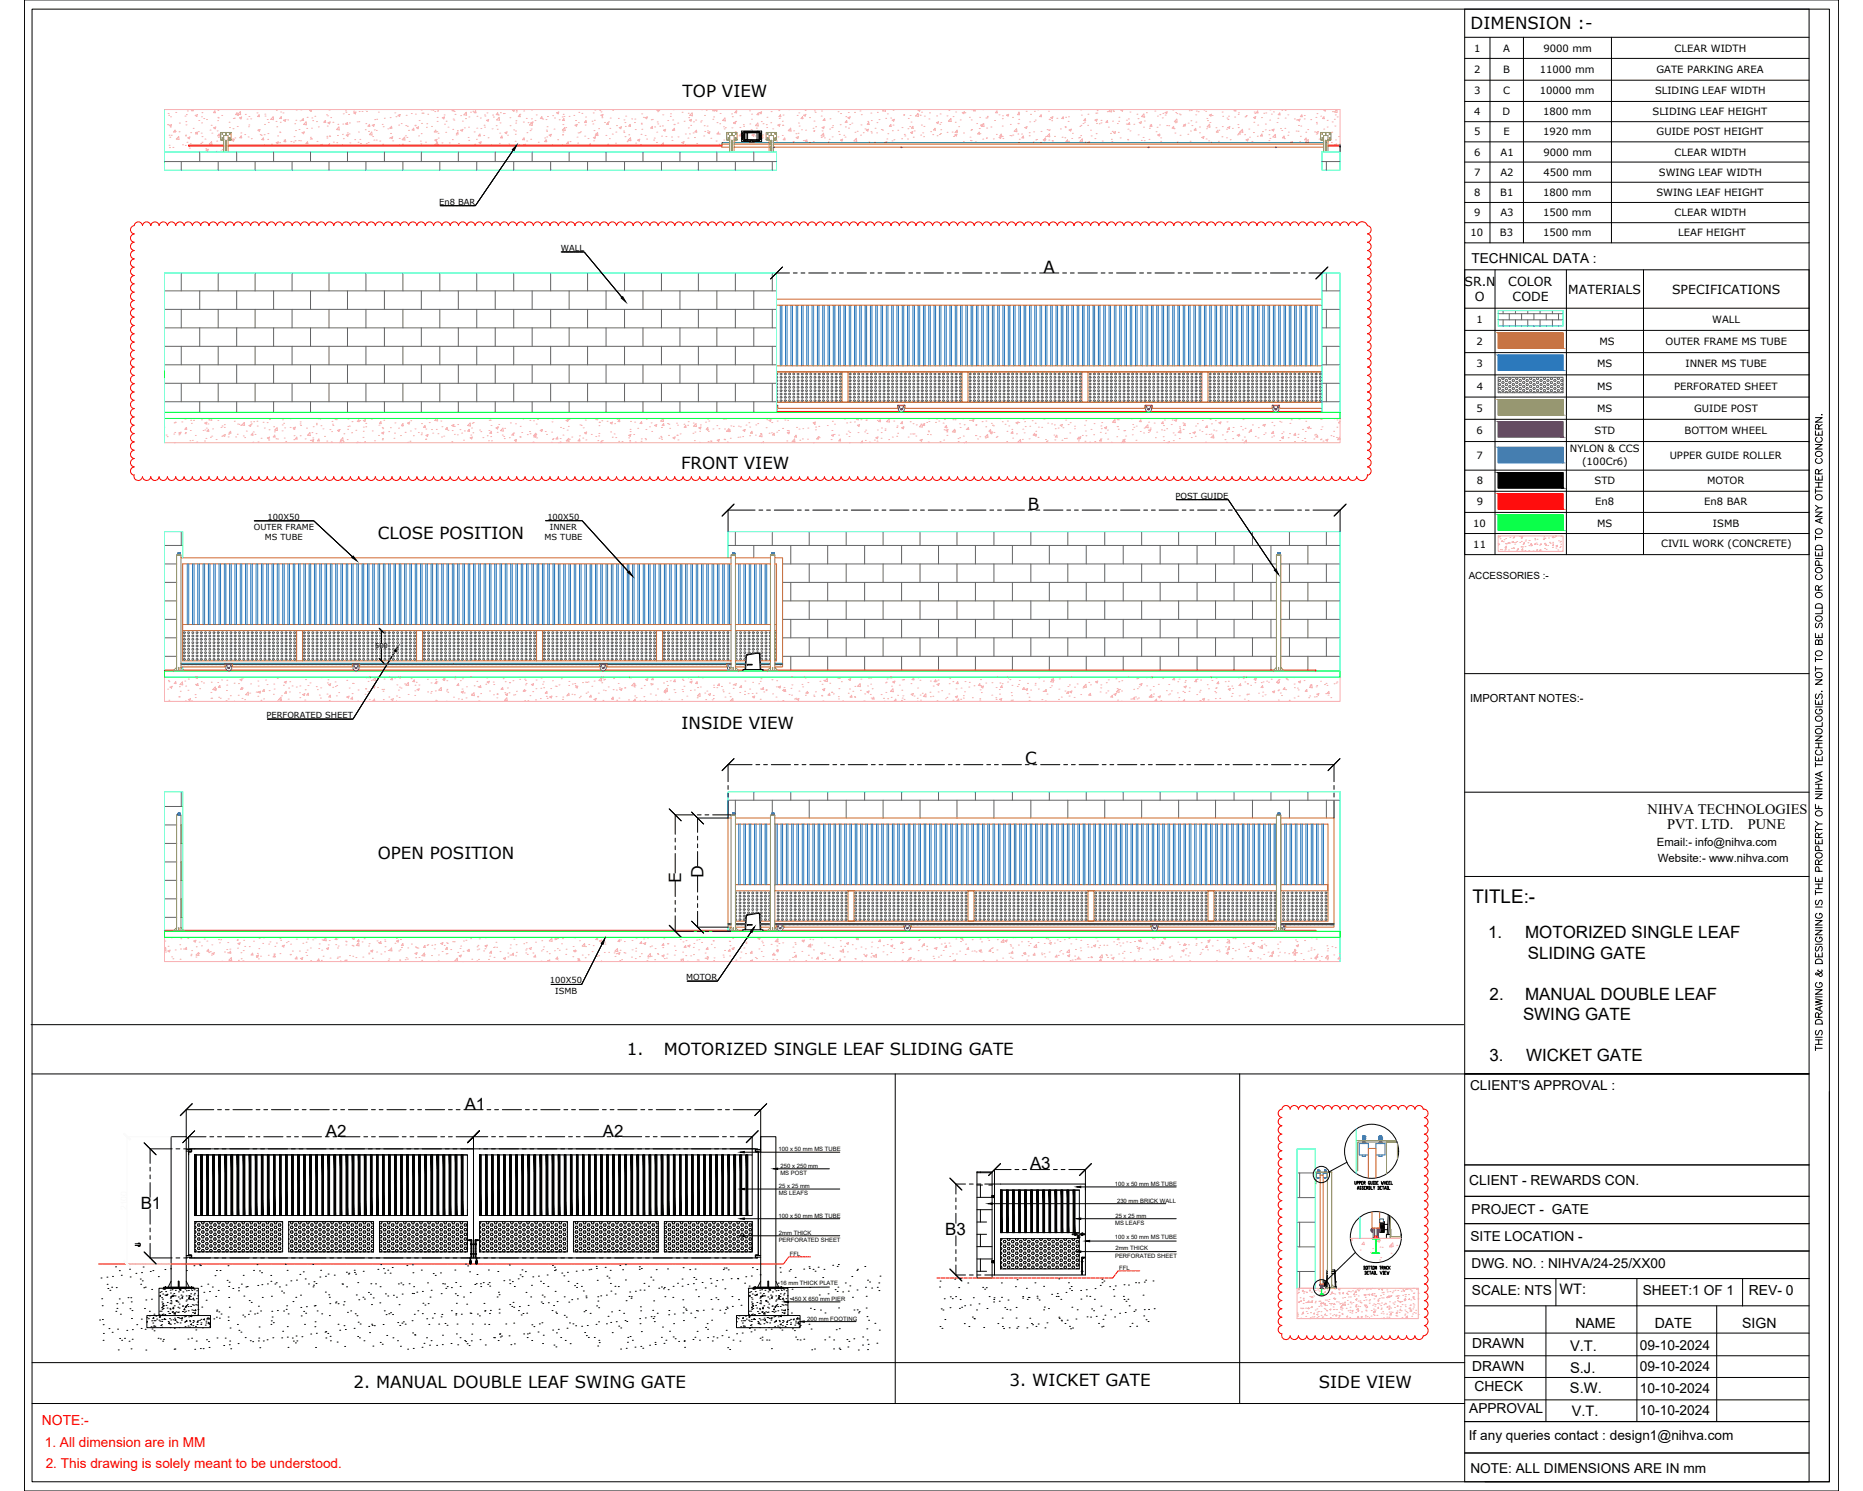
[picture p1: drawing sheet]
<svg xmlns="http://www.w3.org/2000/svg" width="1600mm" height="1280mm" viewBox="0 0 1600 1280" stroke-linecap="round" stroke-linejoin="round" font-family="sans-serif">
<defs><g id="words">
<text font-size="16.2" x="1264" y="775">TITLE:-</text>
<g font-size="14.5">
<text x="1278" y="806">1.</text>
<text x="1310" y="806">MOTORIZED SINGLE LEAF</text>
<text x="1312" y="823">SLIDING GATE</text>
<text x="1279" y="858">2.</text>
<text x="1310" y="858">MANUAL DOUBLE LEAF</text>
<text x="1308" y="876">SWING GATE</text>
<text x="1279" y="910">3.</text>
<text x="1311" y="910">WICKET GATE</text>
<text x="399" y="952">A1</text>
<text x="280" y="976">A2</text>
<text x="518" y="976">A2</text>
<text x="885" y="1004">A3</text>
<text x="121" y="1038">B1</text>
<text x="812" y="1061">B3</text>
</g>
<g font-size="14.3">
<text x="1263" y="25">DIMENSION :-</text>
<text x="586" y="83">TOP VIEW</text>
<text x="896" y="234">A</text>
<text x="585" y="403">FRONT VIEW</text>
<text x="883" y="438">B</text>
<text x="324" y="462">CLOSE POSITION</text>
<text x="585" y="625">INSIDE VIEW</text>
<text x="880" y="656">C</text>
<text x="324" y="737">OPEN POSITION</text>
<text x="604" y="754" transform="rotate(-90 604 754)">D</text>
<text x="585" y="758" transform="rotate(-90 585 758)">E</text>
<text x="538" y="906">1.</text>
<text x="570" y="906">MOTORIZED SINGLE LEAF SLIDING GATE</text>
<text x="304" y="1191">2. MANUAL DOUBLE LEAF SWING GATE</text>
<text x="867" y="1190">3. WICKET GATE</text>
<text x="1133" y="1191">SIDE VIEW</text>
</g>
<g font-size="12.7">
<text x="1348" y="1160">V.T.</text>
<text x="1348" y="1178">S.J.</text>
</g>
<text font-size="12.6" x="1348" y="1196">S.W.</text>
<g font-size="12.4">
<text x="1415" y="699">NIHVA TECHNOLOGIES</text>
<text x="1432" y="712">PVT. LTD.</text>
<text x="1501" y="712">PUNE</text>
<text x="1339" y="1111">WT:</text>
<text x="1350" y="1215">V.T.</text>
</g>
<g font-size="12.1">
<text x="1421" y="1140">DATE</text>
<text x="1496" y="1140">SIGN</text>
</g>
<text font-size="12" x="1353" y="1140">NAME</text>
<g font-size="11.9">
<text x="1502" y="1112">REV- 0</text>
<text x="1264" y="1157">DRAWN</text>
<text x="1264" y="1177">DRAWN</text>
<text x="1266" y="1194">CHECK</text>
</g>
<text font-size="11.9" fill="#f00" x="36" y="1223">NOTE:-</text>
<g font-size="11.8">
<text x="1262" y="1017">CLIENT - REWARDS CON.</text>
<text x="1264" y="1042">PROJECT - GATE</text>
<text x="1264" y="1111">SCALE: NTS</text>
<text x="1411" y="1111">SHEET:1 OF 1</text>
<text x="1408" y="1159">09-10-2024</text>
<text x="1408" y="1177">09-10-2024</text>
<text x="1408" y="1196">10-10-2024</text>
<text x="1262" y="1213">APPROVAL</text>
<text x="1408" y="1215">10-10-2024</text>
</g>
<g font-size="11.7">
<text x="1264" y="226">TECHNICAL DATA :</text>
<text x="1262" y="936">CLIENT'S APPROVAL :</text>
<text x="1263" y="1065">SITE LOCATION -</text>
<text x="1264" y="1088">DWG. NO. : NIHVA/24-25/XX00</text>
<text x="1261" y="1236">If any queries contact : design1@nihva.com</text>
<text x="1263" y="1264">NOTE: ALL DIMENSIONS ARE IN mm</text>
</g>
<g font-size="11.7" fill="#f00">
<text x="38" y="1242">1. All dimension are in MM</text>
<text x="39" y="1261">2. This drawing is solely meant to be understood.</text>
</g>
<g font-size="10.7">
<text x="1258" y="245">SR.N</text>
<text x="1295" y="245">COLOR</text>
<text x="1347" y="252">MATERIALS</text>
<text x="1436" y="252">SPECIFICATIONS</text>
<text x="1267" y="259">O</text>
<text x="1299" y="259">CODE</text>
</g>
<g font-size="9.8">
<text x="1423" y="726">Email:- info@nihva.com</text>
<text x="1424" y="740">Website:- www.nihva.com</text>
</g>
<text font-size="9.5" x="1263" y="603">IMPORTANT NOTES:-</text>
<g font-size="8.6">
<text x="1266" y="44">1</text>
<text x="1291" y="44">A</text>
<text x="1325" y="44">9000 mm</text>
<text x="1438" y="44">CLEAR WIDTH</text>
<text x="1266" y="63">2</text>
<text x="1291" y="63">B</text>
<text x="1322" y="63">11000 mm</text>
<text x="1422" y="63">GATE PARKING AREA</text>
<text x="1266" y="81">3</text>
<text x="1291" y="81">C</text>
<text x="1322" y="81">10000 mm</text>
<text x="1421" y="81">SLIDING LEAF WIDTH</text>
<text x="1266" y="99">4</text>
<text x="1290" y="99">D</text>
<text x="1325" y="99">1800 mm</text>
<text x="1419" y="99">SLIDING LEAF HEIGHT</text>
<text x="1266" y="116">5</text>
<text x="1291" y="116">E</text>
<text x="1325" y="116">1920 mm</text>
<text x="1423" y="116">GUIDE POST HEIGHT</text>
<text x="1266" y="134">6</text>
<text x="1289" y="134">A1</text>
<text x="1325" y="134">9000 mm</text>
<text x="1438" y="134">CLEAR WIDTH</text>
<text x="1266" y="151">7</text>
<text x="1288" y="151">A2</text>
<text x="1325" y="151">4500 mm</text>
<text x="1425" y="151">SWING LEAF WIDTH</text>
<text x="1266" y="168">8</text>
<text x="1288" y="168">B1</text>
<text x="1325" y="168">1800 mm</text>
<text x="1422" y="168">SWING LEAF HEIGHT</text>
<text x="1266" y="186">9</text>
<text x="1288" y="186">A3</text>
<text x="1325" y="186">1500 mm</text>
<text x="1438" y="186">CLEAR WIDTH</text>
<text x="1263" y="203">10</text>
<text x="1288" y="203">B3</text>
<text x="1325" y="203">1500 mm</text>
<text x="1441" y="203">LEAF HEIGHT</text>
<text x="1268" y="277">1</text>
<text x="1470" y="277">WALL</text>
<text x="1268" y="296">2</text>
<text x="1373" y="296">MS</text>
<text x="1430" y="296">OUTER FRAME MS TUBE</text>
<text x="1268" y="315">3</text>
<text x="1372" y="315">MS</text>
<text x="1447" y="315">INNER MS TUBE</text>
<text x="1268" y="334">4</text>
<text x="1372" y="334">MS</text>
<text x="1438" y="334">PERFORATED SHEET</text>
<text x="1268" y="353">5</text>
<text x="1372" y="354">MS</text>
<text x="1455" y="354">GUIDE POST</text>
<text x="1268" y="373">6</text>
<text x="1369" y="373">STD</text>
<text x="1447" y="373">BOTTOM WHEEL</text>
<text x="1348" y="388">NYLON &amp; CCS</text>
<text x="1268" y="394">7</text>
<text x="1434" y="394">UPPER GUIDE ROLLER</text>
<text x="1359" y="399">(100Cr6)</text>
<text x="1268" y="416">8</text>
<text x="1369" y="416">STD</text>
<text x="1466" y="416">MOTOR</text>
<text x="1268" y="434">9</text>
<text x="1370" y="434">En8</text>
<text x="1463" y="434">En8 BAR</text>
<text x="1265" y="452">10</text>
<text x="1372" y="452">MS</text>
<text x="1471" y="452">ISMB</text>
<text x="1265" y="470">11</text>
<text x="1426" y="469">CIVIL WORK (CONCRETE)</text>
</g>
<text font-size="8.5" x="1261" y="497">ACCESSORIES :-</text>
<g font-size="7.2">
<text x="377" y="176">En8 BAR</text>
<text x="482" y="215">WALL</text>
<text x="1009" y="428">POST GUIDE</text>
<text x="230" y="446">100X50</text>
<text x="470" y="446">100X50</text>
<text x="218" y="455">OUTER FRAME</text>
<text x="472" y="455">INNER</text>
<text x="227" y="464">MS TUBE</text>
<text x="468" y="463">MS TUBE</text>
<text x="229" y="616">PERFORATED SHEET</text>
<text x="472" y="844">100X50</text>
<text x="589" y="841">MOTOR</text>
<text x="477" y="853">ISMB</text>
</g>
<text font-size="5.7" x="322" y="557">500</text>
<g font-size="5.1">
<text x="669" y="988">100 x 50 mm MS TUBE</text>
<text x="670" y="1003">250 x 250 mm</text>
<text x="670" y="1009">MS POST</text>
<text x="669" y="1020">25 x 25 mm</text>
<text x="957" y="1018">100 x 50 mm MS TUBE</text>
<text x="669" y="1026">MS LEAFS</text>
<text x="959" y="1033">230 mm BRICK WALL</text>
<text x="669" y="1045">100 x 50 mm MS TUBE</text>
<text x="958" y="1045">25 x 25 mm</text>
<text x="958" y="1051">MS LEAFS</text>
<text x="669" y="1060">2mm THICK</text>
<text x="669" y="1066">PERFORATED SHEET</text>
<text x="957" y="1064">100 x 50 mm MS TUBE</text>
<text x="958" y="1073">2mm THICK</text>
<text x="678" y="1078">FFL</text>
<text x="958" y="1080">PERFORATED SHEET</text>
<text x="961" y="1090">FFL</text>
<text x="670" y="1103">16 mm THICK PLATE</text>
<text x="680" y="1117">450 X 650 mm PIER</text>
<text x="693" y="1134">200 mm FOOTING</text>
</g>
</g></defs>
<!-- layer: 0 -->
<g fill="none" stroke="#2776bb" stroke-width=".86">
<path d="M670 262v52M671 262v52M675 262v52M676 262v52M679 262v52M681 262v52M684 262v52M685 262v52M688 262v52M690 262v52M693 262v52M694 262v52"/>
<path d="M697 262v52M699 262v52M702 262v52M703 262v52M707 262v52M708 262v52M711 262v52M712 262v52M716 262v52M717 262v52M720 262v52M721 262v52"/>
<path d="M725 262v52M726 262v52M729 262v52M731 262v52M734 262v52M735 262v52M738 262v52M740 262v52M743 262v52M744 262v52M747 262v52M749 262v52"/>
<path d="M752 262v52M753 262v52M757 262v52M758 262v52M761 262v52M762 262v52M766 262v52M767 262v52M770 262v52M772 262v52M775 262v52M776 262v52"/>
<path d="M779 262v52M781 262v52M784 262v52M785 262v52M788 262v52M790 262v52M793 262v52M794 262v52M798 262v52M799 262v52M802 262v52M803 262v52"/>
<path d="M807 262v52M808 262v52M811 262v52M813 262v52M816 262v52M817 262v52M820 262v52M822 262v52M825 262v52M826 262v52M829 262v52M831 262v52"/>
<path d="M834 262v52M835 262v52M839 262v52M840 262v52M843 262v52M844 262v52M848 262v52M849 262v52M852 262v52M854 262v52M857 262v52M858 262v52"/>
<path d="M861 262v52M863 262v52M866 262v52M867 262v52M870 262v52M872 262v52M875 262v52M876 262v52M880 262v52M881 262v52M884 262v52M885 262v52"/>
<path d="M889 262v52M890 262v52M893 262v52M895 262v52M898 262v52M899 262v52M902 262v52M904 262v52M907 262v52M908 262v52M911 262v52M913 262v52"/>
<path d="M916 262v52M917 262v52M920 262v52M922 262v52M925 262v52M926 262v52M930 262v52M931 262v52M934 262v52M935 262v52M939 262v52M940 262v52"/>
<path d="M943 262v52M945 262v52M948 262v52M949 262v52M952 262v52M954 262v52M957 262v52M958 262v52M962 262v52M963 262v52M966 262v52M967 262v52"/>
<path d="M971 262v52M972 262v52M975 262v52M976 262v52M980 262v52M981 262v52M984 262v52M986 262v52M989 262v52M990 262v52M993 262v52M995 262v52"/>
<path d="M998 262v52M999 262v52M1002 262v52M1004 262v52M1007 262v52M1008 262v52M1012 262v52M1013 262v52M1016 262v52M1017 262v52M1021 262v52M1022 262v52"/>
<path d="M1025 262v52M1027 262v52M1030 262v52M1031 262v52M1034 262v52M1036 262v52M1039 262v52M1040 262v52M1043 262v52M1045 262v52M1048 262v52M1049 262v52"/>
<path d="M1053 262v52M1054 262v52M1057 262v52M1058 262v52M1062 262v52M1063 262v52M1066 262v52M1068 262v52M1071 262v52M1072 262v52M1075 262v52M1077 262v52"/>
<path d="M1080 262v52M1081 262v52M1084 262v52M1086 262v52M1089 262v52M1090 262v52M1094 262v52M1095 262v52M1098 262v52M1099 262v52M1103 262v52M1104 262v52"/>
<path d="M1107 262v52M1108 262v52M1112 262v52M1113 262v52M1116 262v52M1118 262v52M1121 262v52M1122 262v52M1125 262v52M1127 262v52M1130 262v52M1131 262v52"/>
<path d="M1287 305h55v13h-55zM161 484v52M162 484v52M165 484v52M167 484v52M170 484v52M171 484v52M174 484v52M176 484v52M179 484v52M180 484v52M184 484v52"/>
<path d="M185 484v52M188 484v52M189 484v52M193 484v52M194 484v52M197 484v52M199 484v52M202 484v52M203 484v52M206 484v52M208 484v52M211 484v52"/>
<path d="M212 484v52M215 484v52M217 484v52M220 484v52M221 484v52M225 484v52M226 484v52M229 484v52M230 484v52M234 484v52M235 484v52M238 484v52"/>
<path d="M239 484v52M243 484v52M244 484v52M247 484v52M249 484v52M252 484v52M253 484v52M256 484v52M258 484v52M261 484v52M262 484v52M266 484v52"/>
<path d="M267 484v52M270 484v52M271 484v52M275 484v52M276 484v52M279 484v52M280 484v52M284 484v52M285 484v52M288 484v52M290 484v52M293 484v52"/>
<path d="M294 484v52M297 484v52M299 484v52M302 484v52M303 484v52M306 484v52M308 484v52M311 484v52M312 484v52M316 484v52M317 484v52M320 484v52"/>
<path d="M321 484v52M325 484v52M326 484v52M329 484v52M331 484v52M334 484v52M335 484v52M338 484v52M340 484v52M343 484v52M344 484v52M347 484v52"/>
<path d="M349 484v52M352 484v52M353 484v52M357 484v52M358 484v52M361 484v52M362 484v52M366 484v52M367 484v52M370 484v52M372 484v52M375 484v52"/>
<path d="M376 484v52M379 484v52M381 484v52M384 484v52M385 484v52M388 484v52M390 484v52M393 484v52M394 484v52M398 484v52M399 484v52M402 484v52"/>
<path d="M403 484v52M407 484v52M408 484v52M411 484v52M412 484v52M416 484v52M417 484v52M420 484v52M422 484v52M425 484v52M426 484v52M429 484v52"/>
<path d="M431 484v52M434 484v52M435 484v52M439 484v52M440 484v52M443 484v52M444 484v52M448 484v52M449 484v52M452 484v52M453 484v52M457 484v52"/>
<path d="M458 484v52M461 484v52M463 484v52M466 484v52M467 484v52M470 484v52M472 484v52M475 484v52M476 484v52M480 484v52M481 484v52M484 484v52"/>
<path d="M485 484v52M489 484v52M490 484v52M493 484v52M494 484v52M498 484v52M499 484v52M502 484v52M504 484v52M507 484v52M508 484v52M511 484v52"/>
<path d="M513 484v52M516 484v52M517 484v52M520 484v52M522 484v52M525 484v52M526 484v52M530 484v52M531 484v52M534 484v52M535 484v52M539 484v52"/>
<path d="M540 484v52M543 484v52M545 484v52M548 484v52M549 484v52M552 484v52M554 484v52M557 484v52M558 484v52M561 484v52M563 484v52M566 484v52"/>
<path d="M567 484v52M571 484v52M572 484v52M575 484v52M576 484v52M580 484v52M581 484v52M584 484v52M586 484v52M589 484v52M590 484v52M593 484v52"/>
<path d="M595 484v52M598 484v52M599 484v52M602 484v52M604 484v52M607 484v52M608 484v52M612 484v52M613 484v52M616 484v52M617 484v52M621 484v52"/>
<path d="M622 484v52M625 484v52M626 484v52M634 484v52M636 484v52M639 484v52M640 484v52M643 484v52M645 484v52M648 484v52M649 484v52M653 484v52"/>
<path d="M654 484v52M657 484v52M658 484v52M634 707v52M636 707v52M639 707v52M640 707v52M643 707v52M645 707v52M648 707v52M649 707v52M653 707v52"/>
<path d="M654 707v52M657 707v52M658 707v52M666 707v52M667 707v52M671 707v52M672 707v52M675 707v52M677 707v52M680 707v52M681 707v52M684 707v52"/>
<path d="M686 707v52M689 707v52M690 707v52M694 707v52M695 707v52M698 707v52M699 707v52M703 707v52M704 707v52M707 707v52M708 707v52M712 707v52"/>
<path d="M713 707v52M716 707v52M718 707v52M721 707v52M722 707v52M725 707v52M727 707v52M730 707v52M731 707v52M734 707v52M736 707v52M739 707v52"/>
<path d="M740 707v52M744 707v52M745 707v52M748 707v52M749 707v52M753 707v52M754 707v52M757 707v52M759 707v52M762 707v52M763 707v52M766 707v52"/>
<path d="M768 707v52M771 707v52M772 707v52M775 707v52M777 707v52M780 707v52M781 707v52M785 707v52M786 707v52M789 707v52M790 707v52M794 707v52"/>
<path d="M795 707v52M798 707v52M800 707v52M803 707v52M804 707v52M807 707v52M809 707v52M812 707v52M813 707v52M816 707v52M818 707v52M821 707v52"/>
<path d="M822 707v52M826 707v52M827 707v52M830 707v52M831 707v52M835 707v52M836 707v52M839 707v52M841 707v52M844 707v52M845 707v52M848 707v52"/>
<path d="M850 707v52M853 707v52M854 707v52M857 707v52M859 707v52M862 707v52M863 707v52M867 707v52M868 707v52M871 707v52M872 707v52M876 707v52"/>
<path d="M877 707v52M880 707v52M882 707v52M885 707v52M886 707v52M889 707v52M891 707v52M894 707v52M895 707v52M898 707v52M900 707v52M903 707v52"/>
<path d="M904 707v52M907 707v52M909 707v52M912 707v52M913 707v52M917 707v52M918 707v52M921 707v52M922 707v52M926 707v52M927 707v52M930 707v52"/>
<path d="M932 707v52M935 707v52M936 707v52M939 707v52M941 707v52M944 707v52M945 707v52M948 707v52M950 707v52M953 707v52M954 707v52M958 707v52"/>
<path d="M959 707v52M962 707v52M963 707v52M967 707v52M968 707v52M971 707v52M973 707v52M976 707v52M977 707v52M980 707v52M982 707v52M985 707v52"/>
<path d="M986 707v52M989 707v52M991 707v52M994 707v52M995 707v52M999 707v52M1000 707v52M1003 707v52M1004 707v52M1008 707v52M1009 707v52M1012 707v52"/>
<path d="M1014 707v52M1017 707v52M1018 707v52M1021 707v52M1023 707v52M1026 707v52M1027 707v52M1030 707v52M1032 707v52M1035 707v52M1036 707v52M1040 707v52"/>
<path d="M1041 707v52M1044 707v52M1045 707v52M1049 707v52M1050 707v52M1053 707v52M1055 707v52M1058 707v52M1059 707v52M1062 707v52M1064 707v52M1067 707v52"/>
<path d="M1068 707v52M1071 707v52M1073 707v52M1076 707v52M1077 707v52M1081 707v52M1082 707v52M1085 707v52M1086 707v52M1090 707v52M1091 707v52M1094 707v52"/>
<path d="M1096 707v52M1100 707v52M1103 707v52M1105 707v52M1108 707v52M1109 707v52M1112 707v52M1114 707v52M1117 707v52M1118 707v52M1121 707v52M1123 707v52"/>
<path d="M1126 707v52M1127 707v52M1131 707v52M1132 707v52M1135 707v52M1136 707v52"/>
</g>
<g fill="none" stroke="#f7abae" stroke-width=".86">
<path d="M141 94h1010v31M144 97h.1M145 99h.1M151 97h.1M159 100h.1M160 98h.1M161 95h.1M165 94l-1 1h2v-1M168 99l2-1-1 2zM173 97h.1M185 95v2h-2zM187 95h.1"/>
<path d="M190 99h.1M204 97v1h-2zM204 99h.1M206 96h.1M206 96l1 2h-3zM211 98h.1M221 97h.1M223 98v2h-2zM227 98h.1M228 100h.1M237 95h.1M241 96h.1"/>
<path d="M243 97h.1M254 94h.1M258 94h.1M266 95l2-1-1 2zM270 100h.1M280 99h.1M281 99h.1M283 95h.1M295 98h.1M297 95h.1M297 96h.1M299 98h.1"/>
<path d="M304 95h.1M304 97l2-1-1 2zM308 96h.1M311 96h.1M314 94h.1M315 96h.1M325 96h.1M339 97h.1M342 99l2-1-1 2zM349 99h.1M353 97h.1M357 98h.1"/>
<path d="M362 95h.1M362 97h.1M363 97h.1M367 98h.1M370 94l2 1v-1M373 96h.1M376 95h.1M381 99h.1M389 94l-1 1h2v-1M390 96h.1M391 98h.1M396 99h.1"/>
<path d="M400 96l1 3h-3zM404 96h.1M406 96h.1M408 95l1 2h-2zM410 100h.1M416 99h.1M416 100h.1M418 97h.1M423 99h.1M427 97l1 1h-2zM428 99h.1M430 97h.1"/>
<path d="M432 98h.1M433 97h.1M440 95l2-1-1 2zM443 96h.1M443 95h.1M446 98h.1M446 98l1 2h-2zM450 95h.1M456 94h.1M461 99h.1M475 99h.1M478 97l2-1-1 2z"/>
<path d="M484 98h.1M489 100h.1M493 99h.1M497 96h.1M500 97h.1M509 97h.1M511 94h.1M515 95h.1M516 99l2-1-1 2zM516 96h.1M526 95h.1M537 100h.1"/>
<path d="M551 98h.1M565 96h.1M565 94l-1 1h2v-1M569 99h.1M576 100h.1M576 98h.1M578 94h.1M586 96h.1M591 97h.1M594 97l1 2h-3zM602 94h.1M605 99h.1"/>
<path d="M607 95h.1M613 94l-1 1h2l-1-1M616 94l-2 1 2 1v-2M618 97h.1M628 98h.1M632 95h.1M632 95l1 2h-2zM635 99h.1M644 95h.1M645 98h.1M651 97l1 2-2-1zM652 97l2-1-1 2z"/>
<path d="M662 96h.1M669 95h.1M670 99l1 1h-2zM672 99h.1M677 94h.1M685 99h.1M686 97h.1M690 99l2-1-1 2zM691 95h.1M699 95h.1M700 96h.1M705 100h.1"/>
<path d="M706 95h.1M720 96h.1M722 97h.1M728 97h.1M734 96h.1M739 95h.1M740 98h.1M748 97h.1M753 96h.1M759 94l-1 1 2 1v-2M762 98h.1M767 95h.1"/>
<path d="M776 99h.1M776 98h.1M782 99h.1M788 98h.1M788 97l1 3h-3zM790 94l-2 1h2v-1M790 99h.1M791 96h.1M794 100h.1M798 97h.1M804 99h.1M807 98h.1"/>
<path d="M813 99h.1M815 95h.1M821 96h.1M826 97l2-1v2zM829 97h.1M834 94h.1M837 94l-1 1h1v-1M844 94h.1M848 100h.1M856 95v2h-1zM858 99h.1M861 99h.1"/>
<path d="M864 99l2-1v2zM875 96h.1M875 97h.1M875 97v2l-1-1zM881 96h.1M885 98h.1M888 96h.1M891 94h.1M894 99v1h-1zM900 95h.1M928 94h.1M929 99h.1"/>
<path d="M934 98h.1M941 97h.1M942 97h.1M942 95h.1M951 96h.1M954 94l-2 2h2v-2M956 95h.1M956 96h.1M964 94l-1 1h1v-1M970 96h.1M976 98h.1M982 98l1 2h-3z"/>
<path d="M985 97h.1M992 95h.1M994 100h.1M996 98h.1M999 97h.1M1001 97l1-1v2zM1001 99h.1M1007 94h.1M1010 97h.1M1011 98h.1M1013 98h.1M1014 99h.1"/>
<path d="M1021 95h.1M1023 95h.1M1027 99h.1M1027 95h.1M1029 96h.1M1034 94h.1M1035 96h.1M1039 99l1-1v2zM1041 99h.1M1049 96h.1M1050 100h.1M1055 100h.1"/>
<path d="M1061 94l-1 1h1v-1M1063 98h.1M1064 97h.1M1070 100h.1M1070 99h.1M1077 96h.1M1078 97h.1M1080 95v2h-1zM1085 97h.1M1087 97h.1M1091 94h.1M1092 98h.1"/>
<path d="M1094 96h.1M1099 97v2l-1-1zM1101 95h.1M1104 95h.1M1106 99h.1M1117 99h.1M1118 99v1h-1zM1120 99h.1M1131 98h.1M1134 100h.1M1138 94l-1 1h1v-1M1144 96h.1"/>
<path d="M1147 99h.1M1148 94v3l-2-1zM144 107h.1M145 116h.1M145 108l2-1v1zM146 118h.1M146 109h.1M146 100h.1M147 116h.1M150 112l1 1h-2zM150 113h.1M153 117l1 3-3-1z"/>
<path d="M154 113h.1M154 106h.1M159 117h.1M159 116h.1M160 104h.1M160 107h.1M161 118h2v1zM164 114h.1M166 110h.1M168 114h.1M169 113l1 2h-2zM170 113h.1"/>
<path d="M171 103h.1M173 114h.1M173 100h.1M173 106h.1M173 117h.1M175 102h.1M176 119h.1M177 103h.1M180 112h.1M181 108h.1M182 114h.1M183 110l2-1v2z"/>
<path d="M186 112h.1M187 104h.1M187 101h.1M188 118h.1M188 115l1 2h-2zM197 105h.1M197 109h.1M200 119h.1M200 110h.1M200 102h.1M201 101h.1M202 118h.1"/>
<path d="M204 109h.1M206 101l2-1-1 2zM207 118h.1M207 114h.1M207 117l1 1h-2zM210 115h.1M212 102h.1M213 118h.1M213 109h.1M214 107h.1M214 100h.1M215 102h.1"/>
<path d="M216 119h.1M221 112l2-1v2zM222 112h.1M223 116h.1M224 116h.1M226 118v2h-1zM227 116h.1M227 107h.1M229 103h.1M230 120h.1M230 115h.1M230 105h.1"/>
<path d="M235 100v3l-2-1zM237 104h.1M238 109h.1M238 117h.1M240 113h.1M240 114h.1M241 105h.1M241 100l1 2h-2zM244 103h.1M244 103h1v1zM247 103h.1M253 117h.1"/>
<path d="M253 106h.1M254 112h.1M254 103h.1M257 111h.1M258 104h.1M259 114l2-1v2zM260 102l1 1h-2zM263 105v2h-2zM263 110h.1M264 101h.1M266 119h.1M267 118h.1"/>
<path d="M267 119h.1M267 110h.1M268 101h.1M269 104h.1M272 104h.1M273 109h.1M279 103l1 2h-2zM281 117h.1M281 118h.1M281 108h.1M282 105h1v1zM283 117h.1"/>
<path d="M284 101h.1M286 105h.1M290 116h.1M290 107h.1M291 109v3l-2-1zM294 115h.1M294 107h.1M295 119h.1M297 106h.1M297 116l2-1v2zM298 114h.1M298 105l1 2h-2z"/>
<path d="M300 115h.1M300 106h.1M305 120h.1M307 105h.1M308 113h.1M308 105h.1M309 120h.1M314 111h.1M314 106h.1M316 113h.1M317 107l1 1h-2zM319 113l1 3h-3z"/>
<path d="M320 108l1-1v1zM320 117h.1M321 111h.1M322 103h.1M323 112h.1M323 102h.1M328 107h.1M329 109h.1M330 101h.1M333 111h.1M334 119h.1M335 110h.1"/>
<path d="M335 101h.1M335 115h.1M335 118l2-1v2zM336 108l1 2h-2zM340 100h.1M342 107h.1M343 119h.1M345 106h.1M347 118l1 2h-3zM348 117h.1M348 108h.1M349 118h.1"/>
<path d="M350 108h.1M351 112h.1M355 110l1 2h-2zM356 108h.1M358 110l1-1v2zM359 117h.1M360 103h.1M362 115h.1M362 106h.1M366 109h.1M366 106h.1M371 109h.1"/>
<path d="M374 112v1h-1zM375 113h.1M375 101h.1M375 104h.1M376 114h.1M376 119h.1M380 101l2-1-1 2zM382 107h.1M383 114h.1M383 104h.1M385 109h.1M388 120h.1"/>
<path d="M389 111h.1M389 102h.1M390 103h.1M392 116h.1M393 112h.1M393 113v2h-1zM396 112l1-1v2zM397 104h.1M399 110h.1M400 102h.1M402 118h.1M402 109h.1"/>
<path d="M403 100h.1M407 113h.1M409 120h.1M409 110h.1M412 115v2h-1zM412 101h.1M413 110h.1M415 116h.1M416 107h.1M416 109h.1M418 103h2l-1 1zM419 118h.1"/>
<path d="M423 111h.1M424 100h.1M426 108h.1M427 111h.1M429 101v2h-2zM429 114h.1M429 106h.1M431 117v1h-1zM434 114l1-1v2zM436 116h.1M438 101h.1M438 108h.1"/>
<path d="M441 112h.1M442 115h.1M443 112h.1M443 106h.1M443 104h.1M449 105h.1M450 118v2h-1zM452 102h.1M453 114h.1M453 105h.1M455 112h.1M456 120h.1"/>
<path d="M456 105h2l-1 1zM456 111h.1M456 102h.1M457 105v3l-2-1zM459 103h.1M465 100l1 2h-2zM466 102h.1M468 118h.1M469 103h.1M469 112h.1M469 113h.1M469 118h.1"/>
<path d="M470 109h.1M470 100h.1M472 116l1-1v2zM476 111h.1M476 101h.1M479 120h.1M480 103h.1M483 100h.1M483 116h.1M483 107h.1M483 113h.1M484 100h.1"/>
<path d="M484 102l1 1h-2zM485 110v2h-2zM486 110h.1M494 107h2l-1 1zM494 103h.1M496 118h.1M496 114h.1M497 105h.1M498 114h.1M499 113h.1M502 117h.1M502 107h.1"/>
<path d="M503 100h.1M503 103l1 2h-2zM505 119h.1M508 104h.1M509 106h.1M510 118l1-1v2zM510 112h.1M510 103h.1M512 115h.1M512 116h.1M513 114l1 2h-3zM514 110h.1"/>
<path d="M517 101h.1M519 105h.1M520 116h.1M522 105v2h-1zM523 105h.1M523 119h.1M524 110h.1M524 101h.1M526 115h.1M529 113h.1M529 108h.1M531 102h.1"/>
<path d="M532 110l2-1-1 2zM535 112h.1M536 114h.1M536 103h.1M537 105h.1M537 117h.1M537 109h.1M540 116h.1M541 107v1h-1zM541 118l1 3-3-1zM542 102h.1M545 105h.1"/>
<path d="M545 102h.1M546 111h.1M550 115h.1M551 106h.1M551 107h.1M551 111h.1M552 101h.1M554 101l2-1-1 2zM554 116h.1M555 119h.1M559 103h.1M560 108v2h-1z"/>
<path d="M560 103h.1M562 119h.1M562 109h.1M564 113h.1M564 105h.1M565 106h.1M567 108h.1M568 117h.1M569 108h.1M570 112l2-1-1 2zM572 117h.1M573 103h.1"/>
<path d="M577 118h.1M577 112h.1M578 103h.1M579 107h.1M579 110v2h-1zM582 106h.1M582 117h.1M588 104h.1M589 115h.1M591 119h.1M591 110h.1M591 101h.1"/>
<path d="M592 103l2-1-1 2zM592 115h.1M593 108h.1M595 114h.1M596 105h.1M596 118h.1M597 103h.1M598 112v1h-1zM602 105h.1M602 104h.1M604 117h.1M605 108h.1"/>
<path d="M605 113h.1M607 108h.1M608 112h.1M608 114l2-1-1 2zM610 119h.1M612 102h.1M613 100h.1M616 105h.1M617 113v2h-1zM618 115h.1M618 106h.1M621 109h.1"/>
<path d="M622 111h.1M623 101v3l-2-1zM623 110h.1M629 110h.1M629 100h.1M630 106h.1M630 105h2l-1 1zM631 113h.1M632 104h.1M635 109h.1M636 115v2h-1zM638 107h.1"/>
<path d="M639 108h.1M644 106h.1M645 120h.1M645 111h.1M645 102h.1M646 116l2-1-1 2zM648 117h.1M650 110h.1M651 106v2h-2zM654 104h.1M655 116h.1M655 117v1h-1l1-1"/>
<path d="M655 106h.1M658 107h.1M658 109h.1M659 101h.1M662 105h.1M664 111h.1M668 107h2l-1 1zM668 117h.1M669 102h.1M672 116h.1M672 104h.1M672 107h.1"/>
<path d="M674 118v2h-1zM678 111h.1M679 110v3l-2-1zM682 112h.1M684 115h.1M684 118l2-1-1 2zM685 114h.1M686 106h.1M686 108h.1M688 111h.1M689 102h.1M689 100v2h-1z"/>
<path d="M692 112h.1M695 101h.1M698 110h.1M699 113h.1M699 112h.1M699 104h.1M700 109h.1M705 118h.1M706 112h.1M706 110l2-1-1 1zM707 114l1 3h-3zM708 118h.1"/>
<path d="M708 102v1h-1zM712 120h.1M712 111h.1M713 102h.1M714 110h.1M715 109h.1M715 117h.1M715 108h.1M720 113h.1M721 115h.1M722 107h.1M725 116h.1"/>
<path d="M726 118h.1M726 109h.1M726 100h.1M727 104v1h-1zM728 101l2-1-1 2zM729 110h.1M730 107h.1M732 106h.1M734 114h.1M735 119l1 2h-3zM736 113h.1M739 116h.1"/>
<path d="M739 107h.1M741 114h.1M743 111h.1M744 112l2-1-1 2zM745 104h.1M746 105v2h-1zM748 113h.1M748 104h.1M748 114h.1M752 110h.1M753 114h.1M753 105h.1"/>
<path d="M755 103h.1M757 111h.1M758 112h.1M761 102h.1M762 119h.1M762 115h.1M765 101h.1M765 107v1h-1zM766 103l2-1-1 2zM766 112h.1M767 103h.1M767 107h.1"/>
<path d="M768 120h.1M771 112h.1M774 119h.1M775 110h.1M777 115h.1M777 117h.1M779 119h.1M780 111h.1M780 102h.1M781 109h.1M782 114l2-1-1 2zM782 105h.1"/>
<path d="M784 108v2h-1zM784 118h.1M785 112h.1M791 116h.1M791 107h.1M792 114h.1M793 117h.1M793 109h.1M798 102h.1M799 113h.1M801 116h.1M803 110v2h-1z"/>
<path d="M804 105h2l-1 1zM805 117h.1M807 115h.1M807 107h.1M808 115h.1M808 111h.1M808 105h.1M813 114h.1M815 104h.1M817 102v2h-3zM818 113h.1M818 100h.1"/>
<path d="M819 117h.1M820 116l2-1-1 2zM820 114h.1M820 105h.1M822 112v1h-1zM823 109h.1M825 103h.1M827 114h.1M833 101h.1M833 118h.1M834 112h.1M834 103h.1"/>
<path d="M834 111h.1M839 106h.1M841 113v2h-1zM841 110h.1M841 101h.1M842 115h.1M842 107h2l-1 1zM844 119h.1M845 106v3l-2-1zM847 101h.1M847 119h.1M847 118h.1"/>
<path d="M847 110h.1M848 101h.1M851 109h.1M853 119h.1M854 103h.1M856 115h.1M858 118l2-1-1 2zM860 115v2h-1zM860 117h.1M861 108h.1M861 117h.1M861 102h.1"/>
<path d="M861 119h.1M867 116h.1M868 107h.1M868 117h.1M870 101h.1M870 116h.1M873 111v2h-2zM874 115h.1M874 106h.1M875 102h.1M875 120h.1M877 115h.1"/>
<path d="M879 117v1h-2zM880 109h2l-1 1zM884 117h.1M884 114h.1M884 105h.1M888 113h.1M888 104h.1M889 103h.1M890 120h.1M894 113h.1M898 118v2h-2zM898 117h.1"/>
<path d="M899 111h.1M901 112h.1M901 102h.1M901 111h.1M901 115v2h-2zM901 103h.1M902 101l2-1v2zM903 104h.1M906 117h.1M908 102h.1M911 111h.1M912 118h.1"/>
<path d="M913 100v2h-1zM914 118h.1M915 109h.1M915 101h.1M917 104h.1M918 100h.1M918 112l2-1-1 1zM920 119h.1M921 114h.1M926 118h.1M927 118h.1M927 108h.1"/>
<path d="M928 116h.1M928 108h.1M929 119l1 3-3-1zM930 106h.1M931 105h.1M932 102v2l-1-1zM934 108h.1M936 112h.1M937 117h.1M940 119h.1M940 103l2-1v2zM941 115h.1"/>
<path d="M942 106h.1M944 106h.1M945 105h.1M946 103h.1M951 104v1h-1zM952 109h.1M954 114h.1M954 120h.1M955 113h.1M955 104h.1M956 114l2-1-1 2zM960 106h.1"/>
<path d="M960 114h.1M961 104h.1M961 101h.1M962 118h.1M967 106h.1M967 103h.1M968 120h.1M969 111h.1M969 102h.1M970 105v2h-1zM970 112h.1M974 107h.1"/>
<path d="M977 102h.1M977 116h.1M978 105l2-1v2zM982 118h.1M982 109h.1M982 100h.1M983 104h.1M987 120h.1M987 110h.1M988 107h.1M989 109v-2l-1 1 1 1M993 113h.1"/>
<path d="M994 109h.1M994 116l2-1-1 2zM995 116h.1M996 107h.1M997 118h.1M998 101h.1M1002 108h.1M1004 108h.1M1008 109v1h-1zM1008 110h.1M1009 114h.1M1009 105h.1"/>
<path d="M1011 102v3l-3-1zM1013 116h.1M1016 108h.1M1016 107h2v1zM1020 115h.1M1020 106h.1M1022 112h.1M1023 104h.1M1024 108h.1M1027 110v2h-1zM1027 105h.1M1030 114h.1"/>
<path d="M1030 109h.1M1032 118l2-1-1 2zM1036 119h.1M1036 111h.1M1036 102h.1M1037 104h.1M1039 107v2h-2zM1039 105h.1M1044 110h.1M1046 112v1h-2zM1047 112h.1M1049 117h.1"/>
<path d="M1050 109h.1M1053 111h.1M1053 118h.1M1054 101h.1M1054 109h2v1zM1054 103h.1M1056 120h.1M1058 110h.1M1060 100h.1M1063 116h.1M1063 107h.1M1063 110h.1"/>
<path d="M1065 113v2h-2zM1067 111v3l-2-1zM1069 116h.1M1069 100h.1M1072 111h.1M1073 118h.1M1076 114h.1M1076 101l2-1v2zM1077 105h.1M1080 117h.1M1080 107h.1M1083 101h.1"/>
<path d="M1084 115v2h-2zM1084 113h.1M1087 111h.1M1087 107h.1M1090 116h.1M1090 112h.1M1090 103h.1M1091 119h.1M1092 112l2-1v1zM1095 115v3h-2zM1097 105h.1M1097 102h.1"/>
<path d="M1100 110h.1M1101 112h.1M1103 117v1h-2zM1103 119h.1M1103 110h.1M1104 101h.1M1106 116h.1M1106 113h.1M1112 102h.1M1113 113h.1M1113 103h.1M1115 103l1-1v2z"/>
<path d="M1115 113h.1M1115 108h.1M1117 117h.1M1117 108h.1M1120 102h.1M1121 114h.1M1122 118v2h-2zM1123 111h.1M1123 120l1 2h-3zM1126 103h.1M1129 113h.1M1130 101h.1"/>
<path d="M1130 115h.1M1130 114l2-1v2zM1130 105h.1M1131 106h.1M1133 119h.1M1137 111h.1M1137 100v2h-1zM1140 103h.1M1140 109h.1M1143 114h.1M1144 113h.1M1144 105h.1"/>
<path d="M1146 102h.1M1146 108h.1M1148 100h.1M1149 117h.1M145 125h.1M145 127h.1M149 127h.1M157 124h.1M159 125h.1M161 122h.1M163 127h.1M163 123h.1"/>
<path d="M172 123h.1M173 122h.1M177 128h.1M177 129l2-1-1 2zM182 122v2h-2zM183 130h.1M186 130h.1M186 121h.1M190 129h.1M191 128h.1M199 120h2v1zM226 124h.1"/>
<path d="M233 124h.1M237 122h2v1zM240 123h.1M244 120h.1M245 120v2h-1zM250 122h.1M252 122h.1M253 121h.1M256 121h.1M258 121h.1M264 122v1h-1zM272 121h.1"/>
<path d="M275 125h.1M275 125l2-1v1M282 125l1-2v2M286 122h.1M289 122h.1M294 124h.1M300 123h.1M307 122h.1M309 123h.1M315 123h.1M316 122h.1M321 120h.1"/>
<path d="M323 120h.1M326 121h.1M329 124h.1M337 121h.1M343 124h.1M346 124h.1M351 121h.1M361 121h.1M361 124h.1M365 122h.1M373 120h2v1zM375 122h.1"/>
<path d="M376 125l-2-1 2-2v3M376 124h.1M380 123h.1M386 123h.1M394 123h.1M403 120h.1M408 124h.1M411 122h2v1zM422 124h.1M429 123h.1M437 124h.1M442 121h.1"/>
<path d="M446 124h.1M449 125l2-1v1M452 121h.1M462 122h.1M469 121h.1M469 120v2h-1zM474 124h.1M483 125h.1M488 122v1h-1zM490 122h.1M496 123h.1M506 125l1-2v2"/>
<path d="M510 121h.1M522 124h.1M529 123h.1M539 122h.1M546 123h.1M548 120h1v1zM550 124h.1M561 120h.1M564 122h.1M568 125l2-2v2M577 121h.1M586 122h1v1z"/>
<path d="M588 125h.1M598 123h.1M615 121h.1M617 124h.1M622 120h.1M631 122h.1M667 121h.1M681 122h.1M690 121h.1M691 120h.1M693 120v2h-1zM695 122h.1"/>
<path d="M698 122h.1M711 122h1M722 120l2-1-1 2zM746 122h.1M751 122h.1M760 122h2h-1M760 122h.1M766 121h.1M827 122h.1M833 121h.1M834 121h.1M838 122h.1"/>
<path d="M875 122h.1M887 122h.1M889 120h.1M894 122h.1M896 120l2-1-1 2zM901 120h.1M904 121h.1M917 120v2h-2zM918 121h.1M932 122h.1M934 122h2h-1M935 122h1"/>
<path d="M947 121h.1M955 122h.1M969 120h.1M980 121h.1M983 121h.1M997 121h.1M1011 122h.1M1022 121h.1M1038 121h.1M1040 122h.1M1046 121h.1M1070 120l2-1-1 2z"/>
<path d="M1075 121h.1M1090 121h.1M1108 122l2-1v1M1116 122h.1M1140 120l1 2h-1M1143 122h.1M1147 125l-1-1h2v1M1147 120h.1M159 360h.1M181 359l-2 1 3 1v-2M249 359h.1M273 359h.1"/>
<path d="M275 359v1l1-1M289 359l-1 1h1v-1M299 360h.1M319 360h.1M366 359h.1M375 359l-2 2h3v-2M449 359v1l1-1M462 360h.1M474 359h.1M513 359l-1 1h1v-1M530 360h.1M555 360h.1"/>
<path d="M569 359l1 3-3-1zM608 360h.1M621 360h.1M622 359h.1M623 359h1M684 359h.1M725 360h.1M736 359v1h1v-1M763 360l1 2h-3zM797 359h1M804 360h.1M827 359h.1"/>
<path d="M859 359h.1M879 360h.1M896 360h.1M960 359l-1 1h2v-1M972 359h.1M973 359h.1M1115 360h.1M1120 359h.1M1134 360h.1M1135 360h.1M1146 359h.1M1151 354v26h-1010"/>
<path d="M141 366v1M143 373h.1M144 375h.1M149 373h.1M150 363h.1M150 371h.1M150 362h.1M154 372l1-1v2zM154 373h.1M156 362h.1M159 372h.1M159 371h.1"/>
<path d="M160 367v2l-1-1zM163 378h.1M163 370h.1M164 361h.1M164 363h.1M165 378h.1M166 361h.1M168 374h.1M169 379h.1M173 360h.1M174 370h.1M176 379h.1"/>
<path d="M176 363l2-1-1 2zM176 369h.1M177 376h.1M177 368h.1M179 364h.1M179 369v1h-1zM181 375h.1M182 374h.1M183 368h.1M186 377h.1M187 361h.1M190 367h.1"/>
<path d="M190 374h.1M191 366h.1M192 374l1-1v2zM193 367h.1M193 365h.1M196 375h.1M196 373h.1M198 370v2h-1zM201 362h.1M202 375h.1M204 373h.1M204 364h.1"/>
<path d="M205 364h.1M207 365h.1M209 374h.1M209 365h.1M210 363v2h-2zM210 376h.1M212 370h.1M214 365h2l-1 1zM215 362h.1M216 364h.1M217 372v2l-1-1zM217 380h.1"/>
<path d="M218 371h.1M218 362h.1M219 373h.1M221 362h.1M221 366h.1M222 379h.1M224 376h.1M226 362h.1M227 367h.1M229 363h.1M230 376l1-1v2zM231 378h.1"/>
<path d="M231 369h.1M231 360h.1M235 366h.1M236 371h.1M236 374v1h-1zM237 377h.1M238 367v3l-2-1zM238 377h.1M242 370h.1M242 365h.1M243 360h.1M244 363h.1"/>
<path d="M244 376h.1M244 367h.1M245 379h.1M249 367h.1M252 367h2l-1 1zM252 369h.1M252 377h.1M252 374h.1M255 375v2h-1zM258 364h.1M258 362h.1M258 374h.1"/>
<path d="M258 365h.1M262 377h.1M263 368h.1M266 371v3h-2zM266 378h.1M268 378l1-1v2zM268 371h.1M269 376h.1M269 366h.1M271 372h.1M272 363h.1M272 365h.1"/>
<path d="M274 377v2l-1-1zM276 365h.1M277 368h.1M279 375h.1M281 379h.1M283 369h.1M284 379h.1M285 371h.1M285 362h.1M286 364h.1M286 365h.1M290 369h2l-1 1z"/>
<path d="M291 369h.1M294 376l1 2h-3zM295 379h.1M295 372h.1M298 377h.1M298 369h.1M299 366h.1M300 366h.1M302 371h.1M302 362h.1M306 369h.1M308 360v2h-1z"/>
<path d="M309 380h.1M309 361h.1M312 375h.1M312 370h.1M312 361l2-1-1 2zM312 367h.1M313 379h.1M314 366h.1M314 363h.1M320 370h.1M322 378h.1M325 374h.1"/>
<path d="M325 365h.1M327 362v2l-1-1zM328 372l2-1-1 2zM328 367h.1M328 378h.1M328 377h.1M329 368h.1M330 361h.1M334 371h.1M335 367h.1M338 376h.1M339 372h.1"/>
<path d="M339 363h.1M342 368h.1M344 374h.1M345 366h.1M346 364v1h-1zM348 371h.1M350 363l2-1-1 2zM350 380h.1M352 379h.1M352 370h.1M353 361h.1M355 374h.1"/>
<path d="M356 368h.1M359 371h.1M362 373h.1M362 364h.1M362 372h.1M365 365v2h-1zM365 377h.1M366 377h.1M366 368h.1M366 374l2-1-1 2zM369 363h.1M371 369h.1"/>
<path d="M372 372h.1M375 369h.1M376 372h.1M379 361h.1M379 375h.1M379 366h.1M381 374h.1M384 367v2l-1-1zM385 369h.1M388 379h.1M388 365h2l-1 1zM388 370h.1"/>
<path d="M390 366h.1M390 373h.1M393 373h.1M393 364h.1M395 369h.1M396 372h.1M398 378h.1M399 370h.1M403 369v1h-1zM404 363v3l-2-1zM404 376l2-1-1 2zM404 373h.1"/>
<path d="M405 367h.1M406 363h.1M406 372h.1M412 369h.1M413 371h.1M415 376h.1M418 374h.1M419 378h.1M420 370h.1M420 361h.1M421 361h.1M421 375h.1"/>
<path d="M422 365h.1M422 370v2h-1zM422 378h.1M426 367h2l-1 1zM427 371h.1M427 366h.1M428 364h.1M431 373h.1M432 368v2h-2zM433 375h.1M433 376h.1M433 368h.1"/>
<path d="M437 376h.1M438 363h.1M441 372v2l-1-1zM441 372h.1M442 378l2-1-1 2zM443 364h.1M446 375h.1M447 375h.1M447 366h.1M448 371h.1M453 373h.1M455 370h.1"/>
<path d="M455 361h.1M455 372h.1M458 380h.1M458 361h.1M460 374v1h-1zM460 373h.1M460 372v2h-2zM460 364h.1M461 376h.1M464 369h2l-1 1zM465 369h.1M468 370h.1"/>
<path d="M469 373h.1M473 380h.1M474 371h.1M474 362h.1M474 377h.1M475 376h.1M479 375v2h-2zM481 376h.1M481 367h.1M483 374h.1M484 368h.1M486 361l2-1-1 2z"/>
<path d="M487 378h.1M487 369h.1M487 360h.1M488 366h.1M488 376l1 3-3-1zM489 360h.1M489 377h.1M491 375h.1M498 374h.1M498 377v2l-2-1zM498 365h.1M499 365h.1"/>
<path d="M500 376h.1M501 367h.1M502 372l2-1-1 1zM503 361h.1M503 378h.1M508 373h.1M512 375h.1M513 378h.1M514 374h.1M514 365h.1M514 372h.1M514 363h.1"/>
<path d="M515 363h.1M517 361h.1M517 378h.1M521 362h.1M524 363l2-1-1 2zM524 371h.1M526 375h.1M527 373h.1M528 364h.1M529 376h.1M531 362h.1M531 360h.1"/>
<path d="M531 379h.1M532 360v2h-1zM534 379h.1M540 376h.1M540 374l2-1-1 2zM541 378h.1M541 379h.1M541 369h.1M541 371h.1M541 362h.1M544 373h.1M545 362h.1"/>
<path d="M545 379h.1M548 368h.1M551 379h.1M551 377h.1M551 362v2l-1-1zM554 376h.1M554 377h.1M555 369h.1M558 366h.1M559 363h.1M560 370h.1M562 365l2-1-1 2z"/>
<path d="M566 376h.1M567 375h.1M568 376h.1M568 367h.1M568 377h.1M570 364v1h-1zM573 364h.1M574 374h.1M574 364h.1M575 368h.1M578 376l2-1-1 2zM581 363h.1"/>
<path d="M581 373h.1M581 374h.1M582 365h.1M582 378h.1M584 372h.1M587 364h.1M589 365v2h-1zM590 365h.1M591 362h.1M595 372h.1M595 363h.1M596 378h.1"/>
<path d="M597 371h.1M598 364v2h-2zM600 367h2l-1 1zM600 380h.1M601 370h.1M601 365h.1M606 362h.1M607 369h.1M608 367v2l-1-1zM608 379h.1M608 370h.1M609 361h.1"/>
<path d="M610 378h.1M610 379h.1M612 368h.1M616 365h.1M616 378l2-1-1 2zM617 368h.1M622 377h.1M622 368h.1M625 379h.1M626 368v3l-2-1zM627 369v1h-2zM627 376h.1"/>
<path d="M628 366h.1M630 366h.1M634 375h.1M634 366h.1M635 375h.1M636 366h.1M638 375h.1M638 369h2l-1 1zM641 365h.1M643 363h.1M644 374h.1M644 367h.1"/>
<path d="M646 370v2h-2zM649 374h.1M649 365h.1M651 364h.1M653 372h.1M654 372v3h-2zM658 367h.1M658 360h.1M660 361l2-1v2zM660 372h.1M662 372h.1M663 363h.1"/>
<path d="M665 372v2l-2-1zM667 371h.1M667 361h.1M669 369h.1M672 368h.1M674 361h.1M676 378h.1M676 370h.1M676 371h2l-1 1zM676 361h.1M677 370h.1M682 377l1 2h-3z"/>
<path d="M684 374v1h-2zM684 367h.1M686 368h.1M687 378h.1M689 377h.1M689 368h.1M693 377h.1M694 367h.1M698 380h.1M698 363l2-1v2zM699 364h.1M700 369h.1"/>
<path d="M700 367h.1M703 375v2h-2zM703 375h.1M703 366h.1M703 376h.1M710 365h.1M714 377h.1M714 374l2-1-1 1zM714 370h.1M715 362h.1M716 373h.1M717 364h.1"/>
<path d="M720 374h.1M722 377v2l-2-1zM727 373h.1M727 363h.1M728 370h.1M729 375h.1M730 371h.1M730 362h.1M734 362h.1M736 365l2-1v2zM737 371h.1M739 360h.1"/>
<path d="M743 371h.1M743 378h.1M743 369h.1M744 361h.1M744 360h.1M745 372h.1M747 380h.1M751 378h.1M752 376l2-1-1 2zM753 379h.1M753 361h.1M753 369h.1"/>
<path d="M756 360v2h-1zM757 376h.1M757 371h.1M757 367h.1M760 369h.1M760 368h.1M763 377h.1M766 375h.1M768 361h.1M770 374h.1M770 367h.1M770 366h.1"/>
<path d="M771 372h.1M774 367l2-1v2zM775 362v2h-1zM775 367h.1M780 375h.1M782 362h.1M782 373h.1M784 373h.1M784 364h.1M785 373h.1M786 374h.1M787 365h.1"/>
<path d="M790 378l2-1-1 2zM791 364h.1M792 364v3l-2-1zM793 364h.1M794 364v1h-2zM796 363h.1M796 373h.1M797 379h.1M797 370h.1M797 371h.1M798 362h.1M799 373h.1"/>
<path d="M803 363h.1M806 361h.1M807 379h.1M810 363h.1M810 378h.1M811 369h.1M811 360h.1M812 369h2v1zM813 367h.1M813 365v2h-2zM813 371h.1M813 374h.1"/>
<path d="M818 360h.1M820 370h.1M820 369v2h-2zM820 360h.1M823 377h.1M823 379h.1M824 364h.1M824 376h.1M824 367h.1M827 374h.1M828 365h.1M830 369h.1"/>
<path d="M832 367v2l-2-1zM833 361h.1M835 361l1-1v2zM838 374h.1M838 365h.1M838 364h.1M840 377h.1M841 375h.1M843 362h.1M846 376h.1M846 366h.1M847 361h.1"/>
<path d="M848 373v2h-2zM850 371h2v1zM851 369v1h-2zM851 372h.1M851 363h.1M852 365h.1M853 366h.1M853 371h.1M855 376h.1M856 375h.1M861 362h.1M863 364h.1"/>
<path d="M864 379h.1M865 370h.1M865 361h.1M866 366h.1M869 369h.1M870 376h.1M870 370v2h-2zM872 363l2-1v2zM873 372h.1M875 363h.1M876 377l1 3-3-1zM878 377h.1"/>
<path d="M878 368h.1M879 372h.1M880 362h.1M880 366h.1M884 377h.1M884 366h.1M886 361h.1M888 374l2-1v1zM889 372v2l-2-1zM889 363h.1M889 370h.1M891 375h.1"/>
<path d="M892 367h.1M895 367h.1M898 377h.1M899 379h.1M899 378h.1M900 363h.1M903 364h.1M905 374h.1M905 365h.1M906 378h.1M906 368h.1M907 374l1 1h-2z"/>
<path d="M909 367h.1M910 365l2-1v2zM912 378h.1M913 367h.1M914 376h.1M915 361h.1M916 376h.1M917 364h.1M919 372h.1M919 363h.1M923 368h.1M923 366h.1"/>
<path d="M926 378h.1M926 376l2-1v2zM926 375l1 2h-2zM929 374h.1M931 365h.1M932 379h.1M932 370h.1M932 361h.1M933 374h.1M936 380h.1M937 369h.1M939 373h.1"/>
<path d="M940 364h.1M940 379h.1M945 371h.1M945 366h.1M945 377h.1M945 377l1 2-2-1zM946 368h.1M946 363h.1M948 367l2-1v2zM949 372h.1M951 369h.1M951 377h.1"/>
<path d="M954 380h.1M956 361h.1M957 360l1 3-3-1zM959 375h.1M959 366h.1M960 366h.1M960 368h.1M964 378l2-1v2zM965 370h.1M966 379h.1M966 370h.1M967 374h.1"/>
<path d="M972 373h.1M972 369h.1M973 364h.1M974 367h.1M976 378h.1M976 366h.1M979 370h.1M980 360v2h-2zM982 372h.1M983 368h.1M986 365v2h-2zM986 371h.1"/>
<path d="M986 362h.1M986 369h2v1zM988 367h.1M991 363h.1M992 376h.1M993 371h.1M997 369h.1M999 362v2h-2zM999 375h.1M999 365h.1M999 378h.1M1000 369h.1"/>
<path d="M1000 361h.1M1002 368h.1M1006 364h.1M1007 361h.1M1007 372h.1M1008 378h.1M1009 361l2-1-1 2zM1009 374h.1M1013 376h.1M1013 366h.1M1013 368h.1M1014 369v3l-2-1z"/>
<path d="M1016 363h.1M1016 369h.1M1018 364v1h-2zM1022 372h.1M1023 376h.1M1024 371h2v1zM1026 371h.1M1026 374h.1M1027 366h.1M1028 364h.1M1030 369h.1M1032 370h.1"/>
<path d="M1033 361h.1M1035 380h.1M1036 373h.1M1037 365v2h-2zM1038 373h.1M1039 360h.1M1040 373h.1M1040 364h.1M1042 373v3h-2zM1042 369h.1M1044 361h.1M1044 370h.1"/>
<path d="M1047 363l2-1-1 2zM1050 373h.1M1052 377h.1M1053 380h.1M1053 371h.1M1054 362h.1M1054 370h.1M1055 367l1 2h-2l2-2M1058 370h.1M1059 377h.1M1059 367h.1M1062 374l2-1v1z"/>
<path d="M1064 374h.1M1065 366h.1M1067 378h.1M1067 369h.1M1067 360h.1M1069 375h.1M1069 368h.1M1072 371h.1M1074 369l1 1h-2zM1076 365h.1M1078 375h.1M1080 376h.1"/>
<path d="M1081 367h.1M1085 365h.1M1085 365l2-1-1 2zM1085 373h.1M1087 372h.1M1092 372h.1M1092 375h.1M1092 363h.1M1093 370l1 2h-2zM1094 374h.1M1094 365h.1M1099 362h.1"/>
<path d="M1099 378h.1M1100 362h.1M1100 376l2-1v2zM1101 372h.1M1102 371h.1M1106 376h.1M1107 372h.1M1108 363h.1M1109 360h.1M1112 379h.1M1112 372l1 2-2-1zM1114 376h.1"/>
<path d="M1115 373h.1M1118 378h.1M1119 369h.1M1120 376h.1M1121 379h.1M1121 370h.1M1121 362h.1M1123 367l2-1-1 2zM1125 368h.1M1128 377h.1M1129 373h.1M1130 373h.1"/>
<path d="M1131 374l1 1h-2zM1134 377h.1M1134 369h.1M1135 366h.1M1136 379h.1M1138 378l2-1v2zM1143 374h.1M1145 375h.1M1145 370h.1M1148 376h.1M1148 367h.1M1148 360h.1"/>
<path d="M1149 378h.1M1150 375l1 2h-2zM1151 361l-2 2h2M150 380h.1M292 380l1-1v1M306 380l1-1v1M480 380l2-1-1 1M515 380l2-1v1M654 380l2-1v1M729 380h.1M739 380l2-1v1M828 380l2-1v1"/>
<path d="M963 380l1-1 1 1M1002 380l2-1v1M1069 380h-1l2-2 1 2M1287 460h55v13h-55zM1287 467h.1M1287 468h.1M1287 461l1-1v1zM1288 463h.1M1288 472h.1M1290 472h.1M1290 464v1h-1zM1291 465h.1"/>
<path d="M1292 463h.1M1292 472h.1M1293 471h.1M1293 467h.1M1293 462h.1M1293 469l1 1h-2zM1294 467h.1M1295 466h.1M1295 466h1zM1295 472h.1M1296 466h.1M1297 461h.1"/>
<path d="M1298 471h.1M1298 465h.1M1299 462h.1M1299 465l1 1h-1zM1300 470h.1M1300 466h.1M1300 461h.1M1300 471h.1M1301 467h.1M1301 466h.1M1302 472h.1M1302 465h.1"/>
<path d="M1303 471h1v1zM1305 460h.1M1305 466h.1M1306 469h.1M1306 470h.1M1306 462l1-1v1zM1306 465h.1M1307 460h.1M1307 461h.1M1308 469h.1M1308 471v1h-1zM1308 467h.1"/>
<path d="M1309 466h-1zM1309 473h.1M1310 469h.1M1310 464h.1M1312 466h.1M1313 473h.1M1313 468h.1M1313 464h.1M1314 467h1zM1315 469h.1M1315 468h.1M1317 473h.1"/>
<path d="M1318 462h.1M1318 463h.1M1318 466l1 1h-1zM1319 466h.1M1319 473h.1M1320 472h.1M1320 467h.1M1320 463h.1M1322 473h.1M1322 468h.1M1322 472h1v1zM1323 472h.1"/>
<path d="M1323 467h.1M1324 473h.1M1325 463l1-1v1zM1326 461h.1M1326 467h.1M1326 471h.1M1326 462h.1M1327 466h.1M1327 462h.1M1328 472h.1M1328 467v1h-1zM1329 468h.1"/>
<path d="M1330 462h.1M1331 466h.1M1333 470h.1M1333 468h1v1zM1333 466h.1M1333 467h.1M1333 461h.1M1334 460v2l-1-1zM1335 461h.1M1336 460h.1M1336 469h.1M1336 470h.1"/>
<path d="M1337 468l1 1h-1zM1338 472h.1M1338 464h.1M1339 470h.1M1340 465h.1M1340 469h.1M1340 460h.1M1340 467h.1M1341 473h1M141 576v26h1010v-26M144 592h.1M145 584h.1"/>
<path d="M145 585h.1M146 590l2-1-1 2zM151 585v2h-1zM154 598h.1M154 589h.1M155 593h.1M157 585v3h-2zM159 585h.1M159 589h.1M161 593h.1M162 583h.1M168 596h.1"/>
<path d="M168 599h.1M168 587h.1M168 582h.1M168 581l2 1v-1M170 587v1h-1zM171 591h.1M173 585h.1M175 586h.1M181 594h.1M181 599h.1M181 586h.1M182 599h.1"/>
<path d="M184 592l2-1-1 2zM185 590v2h-2zM187 586h.1M188 599h.1M188 589h.1M189 588v2h-1zM189 599h.1M190 584h.1M194 593h.1M195 588h.1M195 584h.1M196 600h.1"/>
<path d="M198 597h.1M201 586h.1M205 597h.1M205 587h.1M206 583h2l-1 1zM208 590v2h-1zM208 600h.1M208 591h.1M208 582h.1M213 594v3l-2-1zM215 595h.1M215 587h.1"/>
<path d="M220 594h.1M221 594h.1M221 598h.1M221 585h.1M222 589h.1M222 594l2-1-1 2zM226 600h.1M227 592v1h-2zM228 584h.1M229 588h.1M231 593h.1M235 596h.1"/>
<path d="M235 587h.1M235 591h.1M238 582h.1M241 599l1 2h-3zM242 597h.1M243 588h.1M244 586l2-1-1 1zM246 593v2h-2zM248 591h.1M248 594h.1M249 585h.1M251 589h.1"/>
<path d="M254 590h.1M257 595h.1M257 599h.1M258 589h.1M260 596l2-1-1 2zM262 592h.1M262 583h.1M264 588h.1M265 595v2h-2zM266 586h.1M272 589h.1M273 592h.1"/>
<path d="M274 597h.1M275 599h.1M275 590h.1M276 582h.1M281 596h.1M281 586h.1M282 584h.1M282 588l2-1-1 2zM284 597v1h-2zM286 590h.1M288 585h.1M288 589h.1"/>
<path d="M289 597h.1M289 588h.1M291 595h.1M298 584h.1M298 598h2l-1 1zM298 599h.1M300 591h.1M302 595h.1M303 598v2h-2zM303 587h.1M308 592h.1M314 596h.1"/>
<path d="M314 591h.1M314 582h.1M316 594h.1M316 585h.1M317 581v1h1v-1M319 584h.1M320 590l2-1-1 2zM322 582l1 2h-3zM324 590h.1M325 581h.1M328 592h.1M329 593h.1"/>
<path d="M329 592h.1M330 583h.1M334 598h.1M334 581h.1M337 582v2l-1-1zM339 582h.1M340 597h.1M341 588h.1M342 592h.1M342 581h.1M342 581l2 1v-1M343 599h.1"/>
<path d="M343 590h.1M344 591h.1M347 587h.1M351 596h.1M351 586v2h-2zM353 583h.1M356 584v1h-2zM356 597h.1M356 593h.1M356 588h.1M357 586h.1M358 592l2-1-1 2z"/>
<path d="M360 588h.1M367 583h.1M367 594h.1M370 595h.1M370 586h.1M370 594h.1M374 593h.1M374 583h.1M375 585v2h-2zM375 585h.1M379 590v3l-2-1zM380 583h2v1z"/>
<path d="M381 583h.1M381 584h.1M383 593h.1M384 584h.1M384 592h.1M385 594h.1M390 598h.1M391 583h.1M391 581h.1M394 600h.1M394 587v1h-2zM395 584h.1"/>
<path d="M396 594l2-1-1 2zM397 591h.1M397 583h.1M399 595h.1M400 599h.1M401 590h.1M404 581h.1M405 596h.1M407 595v2h-2zM407 589h.1M409 585h.1M410 598h.1"/>
<path d="M410 589h.1M413 588v2h-2zM413 595h.1M417 587h.1M418 582h.1M418 585h2v1zM420 593h.1M424 585h.1M424 596h.1M424 588h.1M427 599h.1M427 596h.1"/>
<path d="M432 590v2h-2zM432 583h.1M433 595h.1M434 585h.1M434 596l2-1-1 2zM435 599l1 3-3-1zM436 591h.1M437 595h.1M437 586h.1M438 586h.1M440 584h.1M441 597h.1"/>
<path d="M442 596h.1M444 593h.1M446 583h.1M450 583h.1M451 592v1h-2zM451 593h.1M451 584h.1M451 588h.1M452 587h.1M455 597h.1M456 588l2-1v1zM457 594h.1"/>
<path d="M460 591h.1M460 584h.1M464 600h.1M464 591h.1M465 582h.1M466 587h.1M467 585h.1M467 590h.1M469 598h.1M470 593v2h-2zM470 599h.1M472 598h2l-1 1z"/>
<path d="M473 591h.1M474 584h.1M477 589h.1M477 598h.1M478 589h.1M480 588h.1M482 583h.1M483 598h.1M487 597h.1M488 588h.1M488 595l1 2h-2zM489 585h.1"/>
<path d="M491 596h.1M491 587h.1M493 596h.1M494 587h.1M494 588h.1M494 590l2-1v2zM497 599h.1M498 598h.1M500 586h.1M503 586h.1M503 595h.1M504 586h.1"/>
<path d="M505 594h.1M505 585h.1M507 597l1 1h-2zM508 589h.1M510 585h.1M512 600h.1M514 595h.1M516 582l1 3-3-1zM517 581l1 1v-1M517 586h.1M518 592h.1M518 584h.1"/>
<path d="M519 583h.1M520 593h.1M522 590h.1M526 598l1 2h-2zM527 592h.1M527 582h.1M529 592h.1M531 587h.1M531 599h.1M532 590h.1M532 582h.1M532 592l2-1v2z"/>
<path d="M533 582h.1M536 590h.1M537 591h.1M541 581l-1 1h2v-1M545 586v3h-2zM545 590h.1M545 587h.1M545 597h.1M545 589h.1M546 599h.1M551 591h.1M553 598h.1"/>
<path d="M553 588h.1M554 583h2v1zM558 596h.1M559 587h.1M559 588h.1M560 588h.1M560 587h.1M561 582v2l-2-1zM563 597h.1M565 591h.1M570 586h.1M570 594l2-1v2z"/>
<path d="M572 594h.1M572 585h.1M573 591v2h-2zM573 588h.1M576 584h.1M579 592h.1M580 595h.1M580 584v1h-2zM586 592h.1M586 583h.1M586 594h.1M587 584h.1"/>
<path d="M587 589h.1M590 598h.1M591 582h.1M592 585h2v1zM593 593h.1M593 583h.1M596 592h.1M599 599h.1M599 587h-2l2-2v2M599 590h.1M599 581h.1M601 595v3l-2-1z"/>
<path d="M601 590h.1M603 582h.1M605 595h.1M607 593h.1M608 596l2-1v2zM612 597h.1M613 600h.1M613 588h.1M613 590h.1M616 590h.1M618 587v2l-2-1zM620 589h.1"/>
<path d="M621 592h.1M621 594h.1M623 598h.1M626 595h.1M626 586h.1M627 598h.1M629 600l1 2h-3zM630 588h.1M630 591h.1M630 588l2-1v1zM635 594h.1M636 590h.1"/>
<path d="M637 589v1h-2zM639 596h.1M639 593h.1M640 585h.1M642 595h.1M644 591h.1M646 595h.1M646 586h.1M646 598h2v1zM649 595h.1M652 587h.1M653 585h.1"/>
<path d="M653 591h.1M653 583h.1M655 590l1 2h-2zM656 594h.1M658 593h.1M658 592h.1M663 584h.1M663 596h.1M666 598h.1M667 590h.1M667 584h.1M668 590l2-1v2z"/>
<path d="M672 593h.1M673 592h.1M673 590h.1M674 592l1 1h-2zM678 596h.1M679 591h.1M680 581h.1M680 597h.1M680 588h.1M682 582h.1M683 599h.1M686 593h.1"/>
<path d="M689 588h.1M689 590h.1M691 581l1 1v-1M692 597h.1M693 593l1 2h-2zM693 595h.1M694 586h.1M699 597h.1M699 598h.1M700 594h.1M704 585h.1M706 597h.1"/>
<path d="M706 587h.1M706 592l2-1v2zM707 593h.1M707 584h.1M710 583l1 2h-3zM712 595l1 2h-2zM713 587h.1M714 594h.1M716 596h.1M719 582h.1M720 598h.1M720 600h.1"/>
<path d="M720 591h.1M721 582h.1M723 585h.1M728 595h.1M729 583h2l-1 1zM730 591h.1M731 597l1 1h-2zM732 593h.1M734 582h.1M734 598h.1M734 599h.1M734 589h.1"/>
<path d="M739 587v2h-2zM739 593h.1M739 583h.1M743 596h.1M744 594l2-1v2zM745 589h.1M746 582h.1M747 596h.1M748 587h.1M748 582h.1M748 599h.1M749 591h.1"/>
<path d="M750 598l1 2h-2zM757 596h.1M759 599h.1M760 586h.1M761 594h.1M761 586h.1M762 583h.1M762 600h.1M765 581l-1 1h2v-1M765 599h.1M766 589h.1M767 585h2l-1 1z"/>
<path d="M767 591v3l-2-1zM771 597h.1M772 588h.1M774 592h.1M775 599h.1M775 584h.1M775 597h.1M776 584h.1M776 583h.1M782 587h.1M782 596l2-1v2zM785 582l-2 1 2 1v-2"/>
<path d="M785 597h.1M788 599h.1M788 591h.1M788 582h.1M790 584h.1M790 597h.1M792 595h.1M795 596v2h-2zM799 594h.1M799 585h.1M799 598h.1M801 598h.1"/>
<path d="M801 589h.1M803 584l1 1h-2zM804 585h.1M805 588l1-1v1zM806 584h.1M806 594h.1M809 593h.1M812 600h.1M813 599h.1M815 596h.1M815 587h.1M816 582h.1"/>
<path d="M818 585h.1M820 598l2-1v2zM821 591h.1M822 585l1 2h-2zM825 591h.1M827 599h.1M827 597h.1M828 594h.1M829 585h.1M832 590h.1M832 586h.1M835 599h.1"/>
<path d="M836 589h.1M841 600h.1M841 587l1 2-2-1zM842 592h.1M842 588h.1M842 583h.1M843 590l2-1-1 2zM843 595h.1M846 586h.1M852 597h.1M852 586h.1M855 599h.1"/>
<path d="M855 590h.1M856 581h.1M858 592h.1M858 596h.1M859 586h.1M860 589l1 1h-2zM861 587h.1M865 581l1 1v-1M865 585h.1M867 583h.1M868 595h.1M869 597h.1"/>
<path d="M869 588h.1M874 589h.1M875 588h.1M875 584h.1M879 590l1 2h-2zM881 592l1-1v2zM882 595h.1M882 587h.1M884 598h.1M885 592h.1M889 588h.1M889 587h.1"/>
<path d="M892 591h.1M892 582h.1M896 593h.1M896 585h.1M898 592l1 2-2-1zM899 596h.1M902 590h.1M903 583h2l-1 1zM903 589h.1M904 583l1 3-3-1zM904 584h.1M909 592h.1"/>
<path d="M910 583h.1M911 598h.1M915 593h.1M917 589h.1M917 594l1 1h-2zM918 598h.1M918 588h.1M919 594l1-1v2zM920 581h.1M922 599h.1M923 590h.1M925 587h.1"/>
<path d="M928 596h.1M930 591h.1M931 590h.1M933 587v3h-3zM935 586h.1M936 597h.1M936 595l1 2h-2zM936 588h.1M941 585h2l-1 1zM945 594h.1M945 590h.1M945 588h.1"/>
<path d="M950 595h.1M950 586h.1M951 593h.1M952 584h.1M955 597l1 1h-2zM957 596l1-1v2zM958 583h.1M959 591h.1M961 585h.1M961 592v2h-2zM961 592h.1M963 593h.1"/>
<path d="M963 584h.1M968 581h.1M973 592h.1M974 598v2h-1zM975 598h.1M976 583h.1M976 600h.1M977 591h.1M977 582h.1M978 599h.1M978 590h.1M979 587h2l-1 1z"/>
<path d="M984 582h.1M985 589h.1M988 592h.1M988 598h.1M989 581l-1 1h2v-1M989 596v3l-2-1zM990 598h.1M990 589h.1M991 596h.1M995 598l1-1v2zM995 587h.1M998 582h.1"/>
<path d="M1002 593h.1M1003 596h.1M1004 588h.1M1004 596h.1M1006 593h.1M1008 582l1 2-2-1zM1011 595h.1M1011 585h.1M1012 599h.1M1013 583h.1M1016 593h.1M1017 590l2-1-1 1z"/>
<path d="M1017 594h.1M1017 586h.1M1018 584h.1M1021 593h.1M1021 590h.1M1027 584h.1M1027 584l1 1h-2zM1028 596h.1M1028 583h.1M1030 594h.1M1031 593h.1M1031 584h.1"/>
<path d="M1037 588h.1M1038 591h.1M1039 581l1 1 1-1M1041 584h.1M1043 594h.1M1044 600h.1M1044 591h.1M1044 595h.1M1044 582h.1M1044 590h.1M1046 585l1 2h-2zM1047 599h.1"/>
<path d="M1052 585h.1M1054 589h.1M1055 592l2-1-1 2zM1055 585h.1M1057 598h.1M1058 589h.1M1058 595h.1M1059 591h.1M1063 582h.1M1064 597h.1M1065 587l1 2-2-1zM1068 582h.1"/>
<path d="M1068 581h2M1069 585h.1M1071 596h.1M1071 587h.1M1072 596h.1M1074 588h.1M1077 583l2-1-1 2zM1078 582h.1M1078 586h.1M1081 595h.1M1083 586h.1M1084 598h.1"/>
<path d="M1084 589l1 1h-2zM1084 594h.1M1085 585h.1M1086 596h.1M1088 585h.1M1089 586h.1M1092 583h.1M1093 594l2-1-1 2zM1097 587h.1M1097 593h.1M1098 592h.1M1098 584l1 2h-3z"/>
<path d="M1098 583h.1M1099 595h.1M1100 597h.1M1103 590l1 2h-2zM1104 592h.1M1104 582h.1M1105 583h.1M1106 584h.1M1111 582h.1M1111 599h.1M1111 587h.1M1112 590h.1"/>
<path d="M1112 582h.1M1114 591h.1M1115 598h.1M1115 592h.1M1115 585h2l-1 1zM1120 584h.1M1122 592v2l-1-1zM1124 599h.1M1125 597h.1M1125 589h.1M1125 588h.1M1127 588v2h-2z"/>
<path d="M1129 598h.1M1130 590h.1M1130 598h.1M1131 589h.1M1131 596l2-1-1 2zM1134 585h.1M1137 588h.1M1138 595h.1M1139 587h.1M1140 588h.1M1140 597h.1M1141 594v1h-1z"/>
<path d="M1143 599h.1M1146 587h.1M1147 586h.1M1148 585h.1M145 601h.1M159 602h.1M162 601l2-1-1 1zM164 602h.1M194 602h.1M202 602h-1M202 602h.1M210 601h.1"/>
<path d="M224 601h.1M238 602h.1M241 601h.1M247 600h.1M262 601h.1M283 601h.1M307 602h.1M317 601h.1M322 600v2h-2zM329 601h.1M336 600h2l-1 1zM340 602h1"/>
<path d="M374 601h.1M375 602h1M383 602h.1M396 600h.1M411 602h.1M451 602h.1M453 602h.1M460 601h.1M483 600h.1M510 600h2l-1 1zM518 601h.1M526 600h.1"/>
<path d="M530 601h.1M540 601h.1M545 600l1 2h-2zM549 602h1M554 601h.1M564 602h.1M568 602h.1M574 600h.1M585 601h.1M606 601h.1M612 601h.1M653 600h.1"/>
<path d="M668 602h.1M672 601h.1M682 600h.1M684 600h2v1zM707 602h.1M723 602h1M742 602h.1M759 602h.1M769 600l1 2h-2zM774 601h.1M776 600h.1M788 602h.1"/>
<path d="M790 601h.1M805 602h.1M818 601h.1M821 602l2-2v2M825 600h.1M841 601h.1M855 600h.1M858 600h2v1zM868 601h.1M870 601h.1M884 602h.1M885 602h.1"/>
<path d="M895 601h.1M897 602h1M909 600h.1M960 601h.1M963 602h.1M971 600h.1M993 600v2h-1zM997 602h.1M1012 602h.1M1016 602l1-1v1M1030 601h.1M1031 602h.1"/>
<path d="M1033 600l1-1v2zM1037 601h.1M1069 600h.1M1071 602h1M1098 601h.1M1107 601h.1M141 799v26h1010M141 813h.1M141 814l1-1 1 3h-2M142 808h.1M142 817h.1M144 816h2l-1 1z"/>
<path d="M144 812h.1M147 805h.1M150 815h.1M154 811h.1M155 815h.1M155 806h.1M158 815h.1M160 813v2h-1zM161 806h.1M164 819h.1M165 816h.1M166 808l2-1v2z"/>
<path d="M169 813h.1M170 818l1 2h-3zM171 818h.1M171 809h.1M173 812h.1M175 806h.1M178 808h.1M179 817h.1M179 815v2l-1-1zM179 818h.1M181 817h.1M182 820h.1"/>
<path d="M182 811h.1M182 818h2l-1 1zM188 807h.1M188 809h.1M189 807h.1M193 817h.1M195 815h.1M195 818h.1M196 809h.1M197 815h.1M198 817v1h-1zM204 807h.1"/>
<path d="M204 814h.1M204 810l2-1v2zM207 818h.1M209 816h.1M209 807h.1M210 812h.1M214 813h.1M217 818v2h-1zM218 808h.1M221 818h.1M222 814h.1M223 806h.1"/>
<path d="M226 810h.1M226 805h.1M230 820h.1M231 810h.1M232 809h.1M235 819h.1M236 819h.1M236 820v1h-1zM236 812h.1M237 810h.1M240 806h.1M240 819h.1"/>
<path d="M241 807h.1M242 812l2-1v2zM246 809h.1M247 808h.1M249 819h.1M249 820h.1M250 810h.1M251 816h.1M254 806h.1M257 816h.1M260 810h.1M263 818h.1"/>
<path d="M263 809h.1M264 816h.1M264 806h.1M266 814h.1M269 807h.1M269 805h1M271 805h.1M274 814h.1M274 810h.1M276 816h.1M277 807h.1M280 805v3l-2-1z"/>
<path d="M280 814l2-1v2zM282 811h.1M283 807h.1M288 811h.1M289 805v2l-1-1 1-1M290 814h.1M290 805h.1M290 812h.1M297 808h.1M297 811h.1M302 812h.1M303 806l1-1v2z"/>
<path d="M303 812h.1M307 810h.1M308 807v1h-1zM308 809v3h-2zM311 809h.1M313 806h.1M316 812h.1M317 819h.1M317 818h.1M317 810h.1M318 816h2v1zM323 817h.1"/>
<path d="M324 808h.1M325 809h.1M327 819h.1M327 810v-2l-1 2h1M330 817h.1M330 807h.1M331 808h.1M331 813h.1M333 816h.1M336 814l1 2h-3zM339 810h.1M340 805h.1"/>
<path d="M341 808l1-1v2zM342 816h.1M344 815h.1M344 807h.1M345 813h.1M346 810v2l-1-1zM350 814h.1M353 810h.1M356 818h2v1zM357 813h.1M358 814h.1M359 814h.1"/>
<path d="M364 819h.1M364 818l1 3-3-1zM365 812v1h-1zM367 812h.1M367 811h.1M371 811h.1M373 814h.1M373 811h.1M376 820h.1M379 810l1-1v2zM380 817h.1M381 812h.1"/>
<path d="M383 819h.1M383 809h.1M384 819h.1M384 813v2h-1zM384 810h.1M387 815h.1M389 808h.1M390 808h.1M393 818h.1M395 814h.1M396 812h.1M398 817h.1"/>
<path d="M398 808h.1M400 807h.1M401 816h.1M403 815v2l-1-1zM404 806h.1M410 813h.1M410 815h.1M410 812h.1M411 815h.1M412 806h.1M415 816h.1M416 814h.1"/>
<path d="M417 812l1-1v2zM417 805h.1M422 817v1h-1zM424 813h.1M425 813h.1M426 809h.1M426 813h.1M429 817h.1M436 818h.1M438 820h.1M438 814h.1M438 811h.1"/>
<path d="M441 818v2h-1zM441 806h.1M443 811h.1M443 817h.1M450 810h.1M451 815h.1M452 818h.1M452 809h.1M452 815h.1M453 819h.1M454 814l2-1v2zM458 818h.1"/>
<path d="M460 820v2l-2-1zM460 809h.1M465 816h.1M465 808h.1M466 815h.1M467 813h.1M470 817h.1M472 819h.1M474 806v2h-2zM476 816h.1M476 807h.1M477 806l2-1-1 2z"/>
<path d="M479 814h.1M479 806h.1M480 816h.1M482 810h.1M483 806h.1M486 819h.1M486 815h.1M492 812h.1M493 816h1v1zM493 805h1M494 816h.1M498 808h.1"/>
<path d="M500 820h.1M502 810v2h-2zM503 813h.1M505 820h.1M506 811h.1M508 817h.1M509 812h.1M513 805v2h-1zM513 805h.1M515 808l2-1-1 2zM519 818h.1M519 809h.1"/>
<path d="M519 810h.1M523 818h.1M527 818h.1M529 819h.1M530 814l1 3-3-1zM530 818h2v1zM532 807v1h-1zM533 816h.1M533 807h.1M536 818h.1M536 808h.1M537 818h.1"/>
<path d="M543 807h.1M543 815h.1M546 816h.1M546 814h.1M546 805h.1M551 819h.1M551 808v2h-1zM553 810l2-1-1 2zM553 806h.1M556 805h.1M558 813h.1M558 819l1 2h-3z"/>
<path d="M560 812h.1M563 814h.1M565 819h.1M569 813h.1M570 810v2l-1-1zM570 806h.1M573 819h.1M573 810h.1M574 810h.1M579 820h.1M579 812h.1M580 816h.1"/>
<path d="M584 806h.1M586 817h.1M587 808h.1M589 812v1h-1zM589 807h.1M591 812l2-1-1 2zM595 813h.1M596 819h.1M596 810h.1M598 807h.1M600 815h.1M600 807h.1"/>
<path d="M602 809h.1M604 805h.1M606 818h.1M608 813v2h-2zM611 811h.1M612 808h.1M613 813h.1M614 805h.1M621 820h.1M622 816h.1M626 808h.1M627 808h.1"/>
<path d="M627 815v2l-2-1zM627 812h.1M629 814l2-1-1 2zM629 815h.1M629 805h.1M636 805h.1M636 817h.1M639 814h.1M640 819h.1M641 810h.1M641 809h.1M642 805h.1"/>
<path d="M646 817v1h-2zM651 806l2-1-1 1zM652 815h.1M654 817h.1M654 808h.1M655 809h.1M656 812h.1M662 811h.1M665 818v2h-2zM665 820h.1M667 816l2-1-1 2zM667 812h.1"/>
<path d="M667 815h.1M668 806h.1M668 806v3l-2-1zM669 810h.1M672 809h.1M681 813h.1M682 818h.1M683 809h.1M683 811h.1M684 820v2l-2-1zM689 817h.1M689 807h.1"/>
<path d="M689 808l2-1-1 2zM694 820h.1M694 811h.1M695 806h.1M696 810v3h-2zM697 811h.1M698 807h.1M699 815h.1M705 818h2l-1 1zM705 805h.1M708 818h.1M708 809h.1"/>
<path d="M711 812h.1M712 820h.1M715 813h.1M717 805h1M721 816h.1M722 808h.1M722 812h.1M724 815v2h-2zM725 812h.1M727 810l2-1-1 2zM728 817h.1M732 811h.1"/>
<path d="M735 814h.1M735 806h.1M737 805v2h-1zM739 813h.1M742 819h.1M743 814h.1M748 813h.1M748 818h.1M749 809h.1M752 819l1 3-3-1zM754 814h.1M755 808h.1"/>
<path d="M756 807v1h-2zM758 817h.1M759 812h.1M762 820h.1M762 811h.1M765 818h.1M765 812l2-1-1 2zM765 807h.1M768 814h.1M774 809h.1M775 808v2h-2zM775 815h.1"/>
<path d="M775 818h.1M775 809h.1M780 815h.1M782 814h.1M782 815h.1M789 816h.1M789 807h.1M792 813h.1M793 805h.1M794 810v2h-2zM796 812h.1M796 815h.1"/>
<path d="M802 814h.1M803 805h.1M803 814l2-1-1 2zM807 805h.1M808 810h.1M810 816h.1M811 810h.1M813 812v1h-2zM815 810h.1M816 812h.1M818 819h.1M821 806h.1"/>
<path d="M821 819h.1M824 816h.1M825 808h.1M825 805h2l-1 1zM827 807h.1M829 819h.1M829 810h.1M832 813v2h-2zM833 805h1M834 805h.1M835 816h.1M835 807h.1"/>
<path d="M837 816h.1M838 817h.1M841 816l2-1-1 2zM841 816h.1M842 806h.1M843 817h.1M843 808h.1M848 805h.1M849 807h.1M851 815v2l-2-1zM851 814h.1M852 814h.1"/>
<path d="M852 818h.1M856 815h.1M856 807h.1M862 807v2h-2zM863 808l2-1-1 1zM863 808h.1M866 818h.1M867 811h.1M868 812h.1M869 814h.1M870 817v1h-2zM870 805h.1"/>
<path d="M872 805h.1M875 811h.1M877 808h.1M879 818h2l-1 1zM881 819h.1M883 808h.1M883 812h.1M885 810h.1M886 805h.1M888 818l1 2h-2zM890 811v2h-2zM891 809h.1"/>
<path d="M894 818h.1M895 820h.1M896 819h.1M897 810h.1M898 806h.1M900 806h.1M901 817h.1M901 810l2-1-1 2zM901 808h.1M905 810h.1M907 820l1 2-2-1zM908 807h.1"/>
<path d="M910 817h.1M910 808h.1M911 816h.1M913 819h.1M914 807h.1M918 806h.1M918 815v3l-2-1zM920 810h.1M924 815h.1M924 806h.1M928 814h.1M928 816h.1"/>
<path d="M928 807h.1M934 811h.1M934 813h.1M937 813h.1M939 812l2-1-1 2zM941 805h1M942 808h.1M943 814h.1M944 812h.1M946 820l1 2h-3zM948 811h.1M950 819h.1"/>
<path d="M951 811h.1M954 820h.1M956 808h.1M959 811h.1M961 819h.1M961 805v2h-2zM961 809h.1M962 812h.1M964 818h.1M964 810h.1M965 817h.1M968 808h.1"/>
<path d="M970 809h.1M971 818h.1M974 808h.1M976 813h.1M977 814l2-1-1 2zM977 816h.1M978 807h.1M978 808h.1M980 807v1h-2zM981 814h.1M985 810h.1M987 815h.1"/>
<path d="M990 806h.1M990 813h.1M991 815h.1M991 806h.1M994 815h.1M994 805h.1M996 811h.1M999 808v2h-2zM999 810h.1M999 805h2v1zM1004 813h.1M1004 814h.1"/>
<path d="M1005 813h.1M1011 809h.1M1013 811h.1M1015 816l2-1-1 2zM1018 810v2h-2zM1018 820h.1M1018 811h.1M1018 814h.1M1021 811h.1M1022 818h.1M1026 805h2M1027 806h.1"/>
<path d="M1027 811h.1M1027 810h.1M1030 819h.1M1031 818h.1M1031 809h.1M1032 815h.1M1036 812l1 1h-2zM1037 815h.1M1037 808l2-1v1zM1037 809h.1M1041 812h.1M1045 816h.1"/>
<path d="M1045 807h.1M1047 816h.1M1047 817h.1M1052 813h.1M1053 818l2-1-1 2zM1054 816h.1M1054 807h.1M1055 813h.1M1055 813l1 2h-2zM1056 807v3l-2-1zM1058 814h.1M1059 805h.1"/>
<path d="M1061 806h.1M1061 816h.1M1064 815h.1M1068 810h.1M1069 813h.1M1072 812h.1M1074 815l1 2-2-1zM1075 817h.1M1075 810l2-1v2zM1080 813h.1M1083 807h.1M1083 814h.1"/>
<path d="M1084 811v3h-2zM1085 819h.1M1086 810h.1M1087 812h.1M1089 817h.1M1093 817l1 1h-2zM1097 810h.1M1097 814h.1M1099 805h.1M1099 817h.1M1099 809h.1M1103 818h.1"/>
<path d="M1107 819h.1M1112 815h.1M1112 816h.1M1112 816v2h-2zM1112 818l1 2h-2zM1112 807h.1M1113 818h.1M1113 812l2-1v2zM1114 808h.1M1117 819h.1M1120 807h.1M1123 816h.1"/>
<path d="M1126 816h.1M1126 814h.1M1126 805h.1M1128 815h.1M1130 806h.1M1131 819h.1M1131 820l1 2-2-1zM1139 812h.1M1140 816h.1M1140 814h.1M1144 813h.1M1145 820h.1"/>
<path d="M1147 813h.1M1150 818h.1M147 821h.1M148 823h.1M155 823h.1M164 820h.1M168 822h.1M190 825h.1M197 824h.1M199 822v3l-2-1zM205 824h.1M207 823h.1"/>
<path d="M209 825h.1M220 821l2-1-1 1zM220 822h.1M222 823h.1M224 821h.1M236 821h.1M255 821v2h-1zM258 823l2-1-1 2zM263 820h.1M267 825h.1M274 823v2h-2zM276 824h.1"/>
<path d="M277 821h.1M283 822h.1M290 823h.1M290 822h.1M292 821h.1M292 825h1M296 824h.1M297 825h-1l2-1v1M300 820h.1M303 821h.1M306 822h.1M312 822h.1"/>
<path d="M320 823h.1M333 825h.1M334 823h.1M343 824h.1M348 824h.1M349 822h.1M350 823h.1M357 822h.1M360 822h.1M362 824h.1M371 820h.1M376 825h.1"/>
<path d="M393 823v2h-2zM394 821l2-1v1zM397 825h.1M405 823h.1M409 825h.1M411 824h.1M419 824h.1M421 821h.1M424 822h.1M432 823l2-1v2zM436 821h.1M443 821h.1"/>
<path d="M465 825h.1M471 825h-1l2-1v1M478 823h.1M479 822v1h-2zM479 825h.1M492 821h.1M496 823h.1M497 823h.1M498 825v-2l-2 2h2M502 822h.1M512 821h.1M514 820h.1"/>
<path d="M516 825h1M528 821h.1M532 825h.1M534 824h.1M542 822h.1M546 823h.1M549 821h.1M556 825h.1M556 822h.1M559 821h.1M562 824h.1M568 820h2v1z"/>
<path d="M570 823h.1M572 823h.1M585 823h.1M586 825h-1l2-2v2M589 820h.1M590 825h.1M593 820h.1M599 824h.1M600 824h.1M605 823h.1M606 823l2-1v1zM607 821h.1"/>
<path d="M613 825h.1M613 822h.1M621 822h.1M627 821h.1M627 825h.1M632 824h.1M635 822h.1M645 825h-1l2-1v1M649 822h.1M650 823h.1M655 821h.1M664 823h.1"/>
<path d="M667 824h.1M678 824h.1M681 822h.1M681 825h.1M692 825h.1M697 822h.1M703 822v1h-2l2-1M706 825h.1M708 824h.1M715 823h.1M721 825h.1M721 823l1 2h-2z"/>
<path d="M725 821h.1M734 823h.1M735 823h.1M740 825h1M743 820h2l-1 1zM748 822h.1M749 820h.1M768 825h.1M775 824h.1M779 825l2-1v1M781 823l1-1v1zM785 823h.1"/>
<path d="M788 825h.1M790 824h.1M801 821h.1M802 823h.1M806 822h.1M808 820h.1M816 821h.1M820 825h-1l1-1v1M844 825h.1M856 824h.1M861 823h.1M868 822h.1"/>
<path d="M869 823h.1M878 820h.1M882 824h.1M883 821h.1M897 821h.1M909 820h.1M917 820h2l-1 1zM919 825h.1M921 824h.1M923 821h.1M923 824h.1M926 822l1 1h-2z"/>
<path d="M927 823h.1M934 822h.1M937 822h.1M937 821h.1M945 823l1 2h-2zM950 820h.1M951 822h.1M955 823l2-1-1 1zM964 825h.1M965 822h.1M973 825l2-1v1M977 825h.1"/>
<path d="M979 823h.1M987 825h.1M991 824h.1M991 823h.1M993 824h.1M994 825h-1l2-1-1 1M997 824h.1M1004 822h.1M1006 821h.1M1008 824h.1M1014 821h.1M1020 821h.1"/>
<path d="M1022 825h.1M1045 825h.1M1057 825h.1M1058 823h.1M1071 821h.1M1073 823h.1M1080 822h.1M1082 823h.1M1090 821h.1M1091 820h2l-1 1zM1098 821h.1M1112 825h.1"/>
<path d="M1119 824h.1M1126 823h.1M1129 822h2l-1 1zM1133 825h.1M1135 821h.1M1139 821h.1M1140 824h.1M1140 820l1 3-3-1zM1150 823h.1M1150 822l1 1h-2zM1160 1063h43M1161 1063v2l-1-1"/>
<path d="M1168 1063h.1M1168 1073h.1M1171 1066l1 2h-2zM1177 1075h.1M1179 1072h.1M1183 1065l2-1v2zM1185 1071h.1M1186 1080h.1M1187 1071h.1M1195 1076h.1M1195 1068v2h-2l2-2M1196 1067v3h-3z"/>
<path d="M1199 1069h.1M1202 1068h.1M1185 1082h.1M1114 1106h104v26h-104zM1114 1110h.1M1115 1109h.1M1115 1118l1-1v1zM1115 1118h.1M1116 1106v1h-1zM1116 1114h.1M1117 1116l1 1h-1zM1118 1108h1v1z"/>
<path d="M1119 1106h.1M1119 1119h.1M1119 1115h.1M1119 1114h.1M1119 1110h.1M1119 1116h.1M1120 1109h.1M1121 1118h.1M1122 1109h.1M1122 1110h.1M1122 1118h.1M1124 1117v1h-1z"/>
<path d="M1125 1118h.1M1125 1113h.1M1125 1107v1h-1zM1126 1118h.1M1126 1114h.1M1126 1109h.1M1126 1113h1v1zM1126 1117h.1M1127 1114h.1M1127 1117v1h-1zM1128 1112h.1M1129 1118h.1"/>
<path d="M1129 1108h.1M1130 1117h.1M1132 1107h.1M1133 1117h.1M1133 1108h.1M1133 1112h.1M1134 1117h.1M1134 1119l1-1v1zM1134 1112h.1M1135 1108v1h-1zM1136 1110h.1M1136 1119h.1"/>
<path d="M1136 1118l1 1h-1zM1137 1107h.1M1137 1106h.1M1137 1109h1v1zM1138 1116h.1M1138 1119v1h-1zM1139 1116h.1M1140 1107h.1M1141 1117h.1M1141 1115h.1M1142 1119h.1M1142 1111h.1"/>
<path d="M1143 1110h.1M1143 1119h.1M1144 1109v1h-1zM1145 1110h.1M1145 1115l1-1v1zM1146 1119v1h-1zM1146 1120h.1M1146 1115h.1M1146 1111h.1M1146 1106h.1M1148 1117h.1M1149 1118h.1"/>
<path d="M1150 1110h.1M1150 1111h.1M1150 1119h.1M1150 1106l1 1h-2zM1151 1119h.1M1153 1119h.1M1153 1114h.1M1153 1110h.1M1153 1120l1-1v1zM1153 1110l1 1-1-1zM1155 1119h.1M1155 1114h.1"/>
<path d="M1155 1118h.1M1155 1120h.1M1156 1110h1v1zM1157 1116h.1M1157 1111h.1M1157 1120h.1M1158 1108h.1M1158 1113h.1M1158 1109h.1M1160 1118h.1M1160 1113h.1M1160 1109h.1"/>
<path d="M1160 1119h.1M1161 1108h.1M1162 1118h.1M1163 1106h.1M1163 1113h.1M1163 1111h-1zM1164 1116l1-1v1zM1164 1111h.1M1165 1108v1h-2zM1165 1120h.1M1165 1115h.1M1165 1107h.1"/>
<path d="M1166 1117h.1M1166 1112h.1M1166 1107h.1M1167 1108h.1M1168 1106h.1M1168 1117h.1M1168 1118h.1M1169 1118h.1M1170 1106h.1M1171 1116h.1M1171 1112h.1M1172 1114h.1"/>
<path d="M1172 1111l1 1h-1zM1173 1116h.1M1173 1111h.1M1173 1107h.1M1175 1111h.1M1175 1106h.1M1175 1111h1v1zM1176 1117h.1M1176 1119h.1M1176 1116h.1M1177 1107h.1M1178 1111l1-1v2z"/>
<path d="M1178 1106h.1M1178 1112h.1M1180 1110h.1M1180 1119h.1M1180 1115h.1M1180 1111h.1M1180 1106h.1M1180 1112h.1M1181 1120h.1M1182 1112v1h-1zM1183 1119h.1M1183 1117l1-1v1z"/>
<path d="M1183 1115h.1M1184 1107h.1M1184 1119h.1M1185 1115h.1M1186 1112h.1M1186 1119h.1M1186 1107h1zM1187 1114h.1M1187 1110h.1M1188 1114h.1M1188 1111h.1M1188 1109h.1"/>
<path d="M1188 1120h.1M1189 1119h.1M1190 1119h.1M1191 1107h.1M1191 1114h.1M1191 1109h.1M1191 1113l1 1h-1v-1M1193 1112h.1M1193 1113v1h-1zM1193 1113h.1M1193 1117h.1M1194 1109h.1"/>
<path d="M1194 1112h1v1zM1196 1110h.1M1196 1119h.1M1196 1108h.1M1197 1120h.1M1198 1118h.1M1198 1108h.1M1199 1113h.1M1200 1113h.1M1200 1117h.1M1200 1112h.1M1200 1108h.1"/>
<path d="M1201 1114v1h-1zM1201 1117h.1M1201 1112h.1M1202 1118l1-1v1zM1202 1106h.1M1203 1108h.1M1204 1117h.1M1204 1120h.1M1204 1112h.1M1205 1107h.1M1205 1108h.1M1205 1108h1v1z"/>
<path d="M1206 1117h.1M1206 1111h.1M1207 1113h.1M1207 1116h.1M1207 1111h.1M1207 1115v1h-1zM1207 1107h.1M1208 1107h.1M1209 1106h.1M1210 1111h.1M1210 1115l1 1-1-1zM1211 1107h.1"/>
<path d="M1212 1116h.1M1212 1108h.1M1213 1106h.1M1213 1113h1v1zM1213 1119h.1M1214 1115h.1M1214 1113h.1M1214 1110h.1M1214 1106h.1M1216 1107h.1M1218 1115h.1M1218 1106h-1h1"/>
<path d="M1218 1110h.1M1114 1127h.1M1114 1130h.1M1114 1129h.1M1117 1123h.1M1117 1132h.1M1118 1128h.1M1118 1123h.1M1119 1123h.1M1119 1128h.1M1119 1132h.1M1119 1126v1z"/>
<path d="M1121 1123h.1M1121 1130h.1M1122 1126h.1M1123 1127h.1M1123 1123h1zM1124 1123h.1M1124 1132h.1M1125 1131h.1M1125 1127h.1M1126 1132h.1M1126 1122h.1M1127 1130h.1"/>
<path d="M1128 1132h.1M1128 1130h.1M1129 1127v1h-1l1-1M1129 1125h.1M1131 1128h1v1zM1131 1124h.1M1131 1131h.1M1131 1126h.1M1132 1130h.1M1132 1126h.1M1132 1121h.1M1134 1120h.1"/>
<path d="M1134 1126h.1M1134 1129h.1M1135 1121h.1M1135 1131h.1M1136 1130h.1M1137 1123h.1M1138 1121h.1M1138 1124h.1M1138 1128v1zM1139 1129h.1M1139 1125h.1M1139 1120h.1"/>
<path d="M1142 1124h1v1zM1142 1128h.1M1142 1131h.1M1143 1120h.1M1144 1129h.1M1145 1122h.1M1145 1124h.1M1146 1128h.1M1146 1124h.1M1148 1129h.1M1148 1129v1h-1zM1148 1124h.1"/>
<path d="M1149 1131h.1M1150 1127h.1M1150 1129h1v1zM1151 1124h.1M1152 1124h.1M1152 1121v1h-1zM1152 1132h.1M1152 1127h.1M1153 1121h.1M1153 1128h.1M1153 1123h.1M1156 1123h.1"/>
<path d="M1157 1132h.1M1157 1130h.1M1158 1125h.1M1159 1131h.1M1159 1125h.1M1159 1127h.1M1159 1122h.1M1161 1127h.1M1161 1125h1v1zM1164 1132h.1M1164 1127h.1M1164 1122h.1"/>
<path d="M1165 1132h.1M1165 1120v1h-1zM1165 1124h.1M1166 1131h.1M1166 1130h.1M1166 1126h.1M1166 1121h.1M1166 1125h.1M1166 1123v1h-1zM1167 1130v1h-1zM1168 1122h.1M1169 1130h1v1z"/>
<path d="M1169 1126h.1M1172 1120h.1M1172 1121h1zM1172 1130h.1M1173 1129h.1M1173 1121h.1M1173 1125h.1M1173 1120h.1M1173 1123h.1M1174 1130h.1M1174 1122v-1v1M1176 1132v-1v1"/>
<path d="M1177 1130h.1M1178 1125h.1M1179 1120h.1M1179 1128h.1M1180 1124h.1M1180 1126h1v1zM1180 1129h.1M1180 1126h.1M1180 1125l1 2-2-1zM1181 1121h.1M1181 1125h.1M1182 1129h.1"/>
<path d="M1184 1122v1h-1zM1186 1121h.1M1186 1124h.1M1186 1132h.1M1186 1127h.1M1186 1123h.1M1187 1126h.1M1188 1128h.1M1188 1132l1-1v1M1191 1128h.1M1191 1131h.1M1191 1122h1z"/>
<path d="M1193 1121h.1M1193 1131h.1M1193 1126h.1M1193 1122h.1M1193 1123v1zM1194 1128h.1M1194 1123h.1M1194 1126h.1M1194 1128l1 1h-2zM1196 1126h.1M1198 1122h.1M1199 1129h.1"/>
<path d="M1199 1127h1v1zM1199 1127h.1M1200 1130h.1M1200 1125h.1M1200 1121h.1M1201 1127h.1M1203 1122h.1M1203 1124v1h-1zM1203 1125h.1M1204 1131h.1M1206 1129h.1M1206 1125h.1"/>
<path d="M1206 1128h.1M1207 1120h.1M1207 1122h.1M1207 1131h.1M1207 1126h.1M1208 1131l1-1v1zM1208 1127h.1M1210 1123h1zM1211 1125h.1M1211 1121h.1M1211 1124h.1M1211 1120h.1"/>
<path d="M1212 1125h.1M1212 1130h.1M1213 1128h.1M1213 1124h.1M1214 1122h.1M1214 1127h.1M1214 1120h.1M1216 1127h.1M1216 1125h.1M1218 1128h.1"/>
</g>
<g fill="none" stroke="#636466" stroke-width=".86">
<path d="M141 139h526M156 139v7M171 130v9M187 139v7M203 130v9M219 139v7M235 130v9M251 139v7M267 130v9M283 139v7M298 130v9M314 139v7"/>
<path d="M330 130v9M346 139v7M362 130v9M378 139v7M394 130v9M409 139v7M425 130v9M441 139v7M457 130v9M473 139v7M489 130v9M505 139v7"/>
<path d="M520 130v9M536 139v7M552 130v9M568 139v7M584 130v9M600 139v7M616 130v9M631 139v7M647 130v9M663 139v7M1135 139h16M1139 139v7"/>
<path d="M156 234v16M187 234v16M219 234v16M251 234v16M283 234v16M314 234v16M346 234v16M378 234v16M409 234v16M441 234v16M473 234v16M505 234v16"/>
<path d="M536 234v16M568 234v16M600 234v16M631 234v16M663 234v16M1139 234v16M141 250h526M171 250v16M203 250v16M235 250v16M267 250v16M298 250v16"/>
<path d="M330 250v16M362 250v16M394 250v16M425 250v16M457 250v16M489 250v16M520 250v16M552 250v16M584 250v16M616 250v16M647 250v16M1135 250h16"/>
<path d="M141 266h526M156 266v15M187 266v15M219 266v15M251 266v15M283 266v15M314 266v15M346 266v15M378 266v15M409 266v15M441 266v15M473 266v15"/>
<path d="M505 266v15M536 266v15M568 266v15M600 266v15M631 266v15M663 266v15M1135 266h16M1139 266v15M1287 269h55M1287 275h55M1287 280h55M1291 267v2"/>
<path d="M1291 275v5M1296 269v6M1296 280h.1M1301 267v2M1301 275v5M1307 269v6M1307 280h.1M1312 267v2M1312 275v5M1317 269v6M1317 280h.1M1323 267v2"/>
<path d="M1323 275v5M1328 269v6M1328 280h.1M1333 267v2M1333 275v5M1338 269v6M1338 280h.1M141 281h526M141 297h526M156 297v16M171 281v16M187 297v16"/>
<path d="M203 281v16M219 297v16M235 281v16M251 297v16M267 281v16M283 297v16M298 281v16M314 297v16M330 281v16M346 297v16M362 281v16M378 297v16"/>
<path d="M394 281v16M409 297v16M425 281v16M441 297v16M457 281v16M473 297v16M489 281v16M505 297v16M520 281v16M536 297v16M552 281v16M568 297v16"/>
<path d="M584 281v16M600 297v16M616 281v16M631 297v16M647 281v16M663 297v16M1135 281h16M1135 297h16M1139 297v16M141 313h526M171 313v16M203 313v16"/>
<path d="M235 313v16M267 313v16M298 313v16M330 313v16M362 313v16M394 313v16M425 313v16M457 313v16M489 313v16M520 313v16M552 313v16M584 313v16"/>
<path d="M616 313v16M647 313v16M1135 313h16M141 329h526M156 329v16M187 329v16M219 329v16M251 329v16M283 329v16M314 329v16M346 329v16M378 329v16"/>
<path d="M409 329v16M441 329v16M473 329v16M505 329v16M536 329v16M568 329v16M600 329v16M631 329v16M663 329v16M667 320l1 1-1 1M667 323l1 1-1 1M667 326l1 1-1 1"/>
<path d="M667 329l1 1h-1M667 332l1 1h-1M667 335h1l-1 1M667 337l1 1-1 1M1135 329h16M1139 329v16M1287 324h55v13h-55zM1287 337v-1h1l1 1M1287 324h1M1287 326h1l1 1-1 1h-1v-1zM1287 329h1l1 1-1 1h-1v-1zM1287 333h1l1 1h-1h-1z"/>
<path d="M1290 324h1l1 1-1 1h-1v-1zM1290 328h1h1l-1 1h-1v-1zM1290 331h1l1 1-1 1h-1v-1zM1290 334h1l1 1-1 1h-1v-1zM1293 337v-1h1l1 1M1293 337h.1M1293 324h1M1293 326h1l1 1-1 1h-1v-1zM1293 329h1l1 1-1 1h-1v-1zM1293 333h1l1 1h-1h-1zM1295 337h.1M1296 324h1l1 1-1 1h-1v-1z"/>
<path d="M1296 328h1h1l-1 1h-1v-1zM1296 331h1l1 1-1 1h-1v-1zM1296 334h1l1 1-1 1h-1v-1zM1299 337v-1h1l1 1M1299 337h.1M1299 324h1M1299 326h1l1 1-1 1h-1v-1zM1299 329h1l1 1-1 1h-1v-1zM1299 333h1l1 1h-1h-1zM1301 337h-1M1302 324h1l1 1-1 1h-1v-1zM1302 328h1h1l-1 1h-1v-1z"/>
<path d="M1302 331h1l1 1-1 1h-1v-1zM1302 334h1l1 1-1 1h-1v-1zM1305 337v-1h1v1M1305 324h1M1305 326h1v1v1h-1v-1zM1305 329h1v1v1h-1v-1zM1305 333h1v1h-1zM1308 324h1v1v1h-1v-1zM1308 328h1v1h-1v-1zM1308 331h1v1v1h-1v-1zM1308 334h1v1v1h-1v-1zM1310 337l1-1h1v1"/>
<path d="M1310 337h1M1311 324h1M1311 326h1v1v1h-1l-1-1zM1311 329h1v1v1h-1l-1-1zM1311 333h1v1h-1h-1zM1312 337h.1M1314 324h1v1v1h-1l-1-1zM1314 328h1v1h-1l-1-1zM1314 331h1v1v1h-1l-1-1zM1314 334h1v1v1h-1l-1-1zM1316 337l1-1h1v1M1316 337h.1"/>
<path d="M1317 324h1M1317 326h1v1v1h-1l-1-1zM1317 329h1v1v1h-1l-1-1zM1317 333h1v1h-1h-1zM1318 337h.1M1320 324h1v1v1h-1l-1-1zM1320 328h1v1h-1l-1-1zM1320 331h1v1v1h-1l-1-1zM1320 334h1v1v1h-1l-1-1zM1322 337l1-1h1v1M1322 337h.1M1323 324h1"/>
<path d="M1323 326h1v1v1h-1l-1-1zM1323 329h1v1v1h-1l-1-1zM1323 333h1v1h-1h-1zM1326 324h1v1v1h-1l-1-1zM1326 328h1v1h-1l-1-1zM1326 331h1v1v1h-1l-1-1zM1326 334h1v1v1h-1l-1-1zM1329 324h1M1329 326h1v1v1h-1l-1-1zM1329 329h1v1v1h-1l-1-1zM1329 333h1v1h-1h-1zM1330 337v-1h-1l-1 1"/>
<path d="M1330 337h.1M1332 324h1v1v1h-1l-1-1zM1332 328h1v1h-1l-1-1zM1332 331h1v1v1h-1l-1-1zM1332 334h1v1v1h-1l-1-1zM1334 337l1-1h1v1M1334 337h.1M1335 324h1M1335 326h1v1v1h-1l-1-1zM1335 329h1v1v1h-1l-1-1zM1335 333h1v1h-1h-1zM1336 337h.1"/>
<path d="M1338 324h1v1v1h-1l-1-1zM1338 328h1v1h-1l-1-1zM1338 331h1v1v1h-1l-1-1zM1338 334h1v1v1h-1l-1-1zM1340 337l1-1h1v1M1340 337h.1M1341 324h1M1341 326h1v1v1h-1l-1-1zM1341 329h1v1v1h-1l-1-1zM1341 333h1v1h-1h-1zM171 345v9M203 345v9"/>
<path d="M235 345v9M267 345v9M298 345v9M330 345v9M362 345v9M394 345v9M425 345v9M457 345v9M489 345v9M520 345v9M552 345v9M584 345v9"/>
<path d="M616 345v9M647 345v9M667 340l1 1-1 1M667 343l1 1-1 1h-526M1135 345h16M156 456v12M631 456v12M663 456v12M695 456v12M727 456v12M758 456v12M790 456v12"/>
<path d="M822 456v12M854 456v12M885 456v12M917 456v12M949 456v12M980 456v12M1012 456v12M1044 456v12M1076 456v12M1107 456v12M1139 456v12M141 468h16"/>
<path d="M625 468h526M647 468v11M679 468v16M711 468v16M742 468v16M774 468v16M806 468v16M838 468v16M869 468v16M901 468v16M933 468v16M965 468v16"/>
<path d="M996 468v16M1028 468v16M1060 468v16M1091 468v16M1123 468v16M141 484h11M141 500h11M672 484h424M672 500h424M679 500v16M695 484v16M711 500v16"/>
<path d="M727 484v16M742 500v16M758 484v16M774 500v16M790 484v16M806 500v16M822 484v16M838 500v16M854 484v16M869 500v16M885 484v16M901 500v16"/>
<path d="M917 484v16M933 500v16M949 484v16M965 500v16M980 484v16M996 500v16M1012 484v16M1028 500v16M1044 484v16M1060 500v16M1076 484v16M1091 500v16"/>
<path d="M1100 484h51M1100 500h51M1107 484v16M1123 500v16M1139 484v16M141 516h11M672 516h424M695 516v16M727 516v16M758 516v16M790 516v16M822 516v16"/>
<path d="M854 516v16M885 516v16M917 516v16M949 516v16M980 516v16M1012 516v16M1044 516v16M1076 516v16M1100 516h51M1107 516v16M1139 516v16M141 532h11"/>
<path d="M672 532h424M679 532v16M711 532v16M742 532v16M774 532v16M806 532v16M838 532v16M869 532v16M901 532v16M933 532v16M965 532v16M996 532v16"/>
<path d="M1028 532v16M1060 532v16M1091 532v16M1100 532h51M1123 532v16M141 548h11M625 542v2M625 545v2M625 548v2M625 551v1M625 554v1M625 557v1"/>
<path d="M625 559v2M632 543a.8 .8 0 0 1 1-1 1 1 0 0 1 0 2 .8 .8 0 0 1-1-1M632 546a.8 .8 0 0 1 1-1 1 1 0 0 1 0 2 .8 .8 0 0 1-1-1M632 549a.8 .8 0 0 1 1-1 .8 .8 0 0 1 0 1 .8 .8 0 0 1-1 0M632 551a.8 .8 0 0 1 1 0 .8 .8 0 0 1 0 1 .8 .8 0 0 1-1 0M632 554a.8 .8 0 0 1 1 0 .8 .8 0 0 1 0 1 .8 .8 0 0 1-1 0M632 557a.8 .8 0 0 1 1 0 .8 .8 0 0 1 0 1 .8 .8 0 0 1-1 0M632 560a.8 .8 0 0 1 1 0 .8 .8 0 0 1 0 1 .8 .8 0 0 1-1 0M662 542l-1 1 1 1M662 545l-1 1 1 1M662 548l-1 1 1 1M662 551l-1 1h1"/>
<path d="M662 554l-1 1h1M662 557h-1l1 1M662 559l-1 1 1 1M665 542l1 1-1 1M665 545l1 1-1 1M665 548l1 1-1 1M665 551l1 1h-1M665 554l1 1h-1M665 557h1l-1 1M665 560h1l-1 1M672 548h424M695 548v15"/>
<path d="M727 548v15M758 548v15M790 548v15M822 548v15M854 548v15M885 548v15M917 548v15M949 548v15M980 548v15M1012 548v15M1044 548v15M1076 548v15"/>
<path d="M1100 548h51M1107 548v15M1139 548v15M141 563h11M625 562v2M625 565v2M632 563a.8 .8 0 0 1 1-1 1 1 0 0 1 0 2 .8 .8 0 0 1-1-1M632 566a.8 .8 0 0 1 1-1 1 1 0 0 1 0 2 .8 .8 0 0 1-1-1M640 566a.8 .8 0 0 0-1-1 1 1 0 0 0 0 2 .8 .8 0 0 0 1-1M648 561l-1-1v-1l-1 2M651 560a.8 .8 0 0 0-1-1 .8 .8 0 0 0 0 1M662 562l-1 1 1 1"/>
<path d="M662 565l-1 1 1 1M665 562l1 1-1 1M665 565l1 1-1 1M672 563h424M679 563v12M711 563v12M742 563v12M774 563v12M806 563v12M838 563v12M869 563v12M901 563v12"/>
<path d="M933 563v12M965 563v12M996 563v12M1028 563v12M1060 563v12M1091 563v12M1100 563h51M1123 563v12M156 680v12M647 680v7M679 680v7M711 680v7"/>
<path d="M742 680v7M774 680v7M806 680v7M838 680v7M869 680v7M901 680v7M933 680v7M965 680v7M996 680v7M1028 680v7M1060 680v7M1091 680v7"/>
<path d="M1123 680v7M141 692h16M625 687h526M631 687v12M663 687v12M695 687v15M727 687v15M758 687v15M790 687v15M822 687v15M854 687v15M885 687v15"/>
<path d="M917 687v15M949 687v15M980 687v15M1012 687v15M1044 687v15M1076 687v15M1107 687v15M1139 687v15M141 708h11M155 708h2M156 708v16M141 724h11"/>
<path d="M141 740h11M155 724h2M155 740h2M156 740v16M141 756h11M155 756h2M141 772h11M155 772h2M156 772v15M632 766h1l-1 1M632 769h1l-1 1M632 771l1 1-1 1"/>
<path d="M632 774l1 1-1 1M632 777l1 1-1 1M632 780l1 1h-1M662 766a1 1 0 0 0-2 0 .8 .8 0 0 0 0 1 1 1 0 0 0 2 0M662 769a1 1 0 0 0-2 0 .8 .8 0 0 0 0 1 1 1 0 0 0 2 0M662 772a1 1 0 0 0-2 0 .8 .8 0 0 0 0 1 1 1 0 0 0 2 0M662 775a1.1 1.1 0 0 0-2-1 1 1 0 0 0 0 2 1.1 1.1 0 0 0 2-1M662 778a1.1 1.1 0 0 0-2-1 1 1 0 0 0 0 2 1.1 1.1 0 0 0 2-1M141 787h11M155 787h2M632 783l1 1h-1M632 786h1l-1 1"/>
<path d="M632 789h1l-1 1M647 784v-1h-1v1M651 784a.8 .8 0 0 0-1-1 .8 .8 0 0 0-1 1M653 789a.8 .8 0 0 1 1 0 .8 .8 0 0 1 0 1 .8 .8 0 0 1-1 0M662 780a1 1 0 0 0-2 0 .8 .8 0 0 0 0 1 1 1 0 0 0 2 0M662 783a1 1 0 0 0-2 0 .8 .8 0 0 0 0 1 1 1 0 0 0 2 0M662 786a1 1 0 0 0-2 0 .8 .8 0 0 0 0 1 1 1 0 0 0 2 0M662 789a1 1 0 0 0-2 0 .8 .8 0 0 0 0 1 1 1 0 0 0 2 0M1114 1007h14M1116 1007v21M1114 1028h15M1114 1049h15"/>
<path d="M1116 1049v21M1114 1070h15M1114 1091h15M1116 1091v15"/>
<circle cx="671" cy="324" r=".8"/>
<circle cx="671" cy="335" r=".8"/>
<circle cx="671" cy="330" r=".8"/>
<circle cx="671" cy="327" r=".8"/>
<circle cx="671" cy="333" r=".8"/>
<circle cx="671" cy="321" r=".8"/>
<circle cx="671" cy="338" r=".8"/>
<circle cx="674" cy="338" r=".8"/>
<circle cx="674" cy="330" r=".8"/>
<circle cx="674" cy="333" r=".8"/>
<circle cx="674" cy="324" r=".8"/>
<circle cx="674" cy="327" r=".8"/>
<circle cx="674" cy="335" r=".8"/>
<circle cx="674" cy="321" r=".8"/>
<circle cx="678" cy="327" r=".8"/>
<circle cx="678" cy="333" r=".8"/>
<circle cx="678" cy="324" r=".8"/>
<circle cx="678" cy="321" r=".8"/>
<circle cx="678" cy="335" r=".8"/>
<circle cx="678" cy="338" r=".8"/>
<circle cx="678" cy="330" r=".8"/>
<circle cx="682" cy="338" r=".8"/>
<circle cx="682" cy="324" r=".8"/>
<circle cx="682" cy="330" r=".8"/>
<circle cx="682" cy="327" r=".8"/>
<circle cx="682" cy="333" r=".8"/>
<circle cx="682" cy="335" r=".8"/>
<circle cx="682" cy="321" r=".8"/>
<circle cx="685" cy="338" r=".8"/>
<circle cx="685" cy="333" r=".8"/>
<circle cx="685" cy="327" r=".8"/>
<circle cx="685" cy="330" r=".8"/>
<circle cx="685" cy="324" r=".8"/>
<circle cx="685" cy="321" r=".8"/>
<circle cx="685" cy="335" r=".8"/>
<circle cx="689" cy="324" r=".8"/>
<circle cx="689" cy="327" r=".8"/>
<circle cx="689" cy="338" r=".8"/>
<circle cx="689" cy="333" r=".8"/>
<circle cx="689" cy="330" r=".8"/>
<circle cx="689" cy="335" r=".8"/>
<circle cx="689" cy="321" r=".8"/>
<circle cx="693" cy="333" r=".8"/>
<circle cx="693" cy="327" r=".8"/>
<circle cx="693" cy="321" r=".8"/>
<circle cx="693" cy="335" r=".8"/>
<circle cx="693" cy="338" r=".8"/>
<circle cx="693" cy="324" r=".8"/>
<circle cx="693" cy="330" r=".8"/>
<circle cx="696" cy="330" r=".8"/>
<circle cx="696" cy="335" r=".8"/>
<circle cx="696" cy="333" r=".8"/>
<circle cx="696" cy="324" r=".8"/>
<circle cx="696" cy="321" r=".8"/>
<circle cx="696" cy="327" r=".8"/>
<circle cx="696" cy="338" r=".8"/>
<circle cx="700" cy="338" r=".8"/>
<circle cx="700" cy="321" r=".8"/>
<circle cx="700" cy="333" r=".8"/>
<circle cx="700" cy="330" r=".8"/>
<circle cx="700" cy="324" r=".8"/>
<circle cx="700" cy="335" r=".8"/>
<circle cx="700" cy="327" r=".8"/>
<circle cx="703" cy="333" r=".8"/>
<circle cx="703" cy="321" r=".8"/>
<circle cx="703" cy="338" r=".8"/>
<circle cx="703" cy="327" r=".8"/>
<circle cx="703" cy="330" r=".8"/>
<circle cx="703" cy="324" r=".8"/>
<circle cx="703" cy="335" r=".8"/>
<circle cx="707" cy="338" r=".8"/>
<circle cx="707" cy="321" r=".8"/>
<circle cx="707" cy="333" r=".8"/>
<circle cx="707" cy="324" r=".8"/>
<circle cx="707" cy="335" r=".8"/>
<circle cx="707" cy="327" r=".8"/>
<circle cx="707" cy="330" r=".8"/>
<circle cx="711" cy="324" r=".8"/>
<circle cx="711" cy="335" r=".8"/>
<circle cx="711" cy="330" r=".8"/>
<circle cx="711" cy="333" r=".8"/>
<circle cx="711" cy="321" r=".8"/>
<circle cx="711" cy="338" r=".8"/>
<circle cx="711" cy="327" r=".8"/>
<circle cx="714" cy="327" r=".8"/>
<circle cx="714" cy="321" r=".8"/>
<circle cx="714" cy="338" r=".8"/>
<circle cx="714" cy="335" r=".8"/>
<circle cx="714" cy="333" r=".8"/>
<circle cx="714" cy="324" r=".8"/>
<circle cx="714" cy="330" r=".8"/>
<circle cx="718" cy="335" r=".8"/>
<circle cx="718" cy="333" r=".8"/>
<circle cx="718" cy="338" r=".8"/>
<circle cx="718" cy="330" r=".8"/>
<circle cx="718" cy="321" r=".8"/>
<circle cx="718" cy="324" r=".8"/>
<circle cx="718" cy="327" r=".8"/>
<circle cx="722" cy="330" r=".8"/>
<circle cx="722" cy="324" r=".8"/>
<circle cx="722" cy="335" r=".8"/>
<circle cx="722" cy="333" r=".8"/>
<circle cx="722" cy="321" r=".8"/>
<circle cx="722" cy="338" r=".8"/>
<circle cx="722" cy="327" r=".8"/>
<circle cx="730" cy="338" r=".8"/>
<circle cx="730" cy="327" r=".8"/>
<circle cx="730" cy="333" r=".8"/>
<circle cx="730" cy="321" r=".8"/>
<circle cx="730" cy="330" r=".8"/>
<circle cx="730" cy="335" r=".8"/>
<circle cx="730" cy="324" r=".8"/>
<circle cx="734" cy="338" r=".8"/>
<circle cx="734" cy="327" r=".8"/>
<circle cx="734" cy="333" r=".8"/>
<circle cx="734" cy="324" r=".8"/>
<circle cx="734" cy="330" r=".8"/>
<circle cx="734" cy="321" r=".8"/>
<circle cx="734" cy="335" r=".8"/>
<circle cx="737" cy="321" r=".8"/>
<circle cx="737" cy="327" r=".8"/>
<circle cx="737" cy="338" r=".8"/>
<circle cx="737" cy="333" r=".8"/>
<circle cx="737" cy="324" r=".8"/>
<circle cx="737" cy="330" r=".8"/>
<circle cx="737" cy="335" r=".8"/>
<circle cx="741" cy="335" r=".8"/>
<circle cx="741" cy="330" r=".8"/>
<circle cx="741" cy="338" r=".8"/>
<circle cx="741" cy="324" r=".8"/>
<circle cx="741" cy="327" r=".8"/>
<circle cx="741" cy="333" r=".8"/>
<circle cx="741" cy="321" r=".8"/>
<circle cx="745" cy="338" r=".8"/>
<circle cx="745" cy="327" r=".8"/>
<circle cx="745" cy="321" r=".8"/>
<circle cx="745" cy="333" r=".8"/>
<circle cx="745" cy="330" r=".8"/>
<circle cx="745" cy="324" r=".8"/>
<circle cx="745" cy="335" r=".8"/>
<circle cx="748" cy="327" r=".8"/>
<circle cx="748" cy="338" r=".8"/>
<circle cx="748" cy="333" r=".8"/>
<circle cx="748" cy="321" r=".8"/>
<circle cx="748" cy="324" r=".8"/>
<circle cx="748" cy="330" r=".8"/>
<circle cx="748" cy="335" r=".8"/>
<circle cx="752" cy="324" r=".8"/>
<circle cx="752" cy="330" r=".8"/>
<circle cx="752" cy="335" r=".8"/>
<circle cx="752" cy="338" r=".8"/>
<circle cx="752" cy="327" r=".8"/>
<circle cx="752" cy="333" r=".8"/>
<circle cx="752" cy="321" r=".8"/>
<circle cx="756" cy="324" r=".8"/>
<circle cx="756" cy="335" r=".8"/>
<circle cx="756" cy="327" r=".8"/>
<circle cx="756" cy="338" r=".8"/>
<circle cx="756" cy="330" r=".8"/>
<circle cx="756" cy="333" r=".8"/>
<circle cx="756" cy="321" r=".8"/>
<circle cx="759" cy="327" r=".8"/>
<circle cx="759" cy="338" r=".8"/>
<circle cx="759" cy="321" r=".8"/>
<circle cx="759" cy="333" r=".8"/>
<circle cx="759" cy="335" r=".8"/>
<circle cx="759" cy="330" r=".8"/>
<circle cx="759" cy="324" r=".8"/>
<circle cx="763" cy="338" r=".8"/>
<circle cx="763" cy="333" r=".8"/>
<circle cx="763" cy="327" r=".8"/>
<circle cx="763" cy="324" r=".8"/>
<circle cx="763" cy="335" r=".8"/>
<circle cx="763" cy="321" r=".8"/>
<circle cx="763" cy="330" r=".8"/>
<circle cx="766" cy="324" r=".8"/>
<circle cx="766" cy="330" r=".8"/>
<circle cx="766" cy="338" r=".8"/>
<circle cx="766" cy="335" r=".8"/>
<circle cx="766" cy="327" r=".8"/>
<circle cx="766" cy="333" r=".8"/>
<circle cx="766" cy="321" r=".8"/>
<circle cx="770" cy="324" r=".8"/>
<circle cx="770" cy="338" r=".8"/>
<circle cx="770" cy="335" r=".8"/>
<circle cx="770" cy="327" r=".8"/>
<circle cx="770" cy="330" r=".8"/>
<circle cx="770" cy="333" r=".8"/>
<circle cx="770" cy="321" r=".8"/>
<circle cx="774" cy="327" r=".8"/>
<circle cx="774" cy="338" r=".8"/>
<circle cx="774" cy="321" r=".8"/>
<circle cx="774" cy="333" r=".8"/>
<circle cx="774" cy="324" r=".8"/>
<circle cx="774" cy="335" r=".8"/>
<circle cx="774" cy="330" r=".8"/>
<circle cx="777" cy="327" r=".8"/>
<circle cx="777" cy="333" r=".8"/>
<circle cx="777" cy="338" r=".8"/>
<circle cx="777" cy="321" r=".8"/>
<circle cx="777" cy="324" r=".8"/>
<circle cx="777" cy="335" r=".8"/>
<circle cx="777" cy="330" r=".8"/>
<circle cx="781" cy="327" r=".8"/>
<circle cx="781" cy="330" r=".8"/>
<circle cx="781" cy="338" r=".8"/>
<circle cx="781" cy="324" r=".8"/>
<circle cx="781" cy="335" r=".8"/>
<circle cx="781" cy="333" r=".8"/>
<circle cx="781" cy="321" r=".8"/>
<circle cx="785" cy="324" r=".8"/>
<circle cx="785" cy="327" r=".8"/>
<circle cx="785" cy="338" r=".8"/>
<circle cx="785" cy="333" r=".8"/>
<circle cx="785" cy="335" r=".8"/>
<circle cx="785" cy="330" r=".8"/>
<circle cx="785" cy="321" r=".8"/>
<circle cx="788" cy="338" r=".8"/>
<circle cx="788" cy="330" r=".8"/>
<circle cx="788" cy="327" r=".8"/>
<circle cx="788" cy="333" r=".8"/>
<circle cx="788" cy="324" r=".8"/>
<circle cx="788" cy="335" r=".8"/>
<circle cx="788" cy="321" r=".8"/>
<circle cx="792" cy="327" r=".8"/>
<circle cx="792" cy="338" r=".8"/>
<circle cx="792" cy="333" r=".8"/>
<circle cx="792" cy="324" r=".8"/>
<circle cx="792" cy="321" r=".8"/>
<circle cx="792" cy="335" r=".8"/>
<circle cx="792" cy="330" r=".8"/>
<circle cx="796" cy="330" r=".8"/>
<circle cx="796" cy="338" r=".8"/>
<circle cx="796" cy="324" r=".8"/>
<circle cx="796" cy="335" r=".8"/>
<circle cx="796" cy="333" r=".8"/>
<circle cx="796" cy="327" r=".8"/>
<circle cx="796" cy="321" r=".8"/>
<circle cx="799" cy="330" r=".8"/>
<circle cx="799" cy="335" r=".8"/>
<circle cx="799" cy="333" r=".8"/>
<circle cx="799" cy="338" r=".8"/>
<circle cx="799" cy="324" r=".8"/>
<circle cx="799" cy="321" r=".8"/>
<circle cx="799" cy="327" r=".8"/>
<circle cx="803" cy="338" r=".8"/>
<circle cx="803" cy="321" r=".8"/>
<circle cx="803" cy="327" r=".8"/>
<circle cx="803" cy="333" r=".8"/>
<circle cx="803" cy="324" r=".8"/>
<circle cx="803" cy="335" r=".8"/>
<circle cx="803" cy="330" r=".8"/>
<circle cx="807" cy="333" r=".8"/>
<circle cx="807" cy="338" r=".8"/>
<circle cx="807" cy="335" r=".8"/>
<circle cx="807" cy="321" r=".8"/>
<circle cx="807" cy="330" r=".8"/>
<circle cx="807" cy="324" r=".8"/>
<circle cx="807" cy="327" r=".8"/>
<circle cx="810" cy="324" r=".8"/>
<circle cx="810" cy="321" r=".8"/>
<circle cx="810" cy="333" r=".8"/>
<circle cx="810" cy="338" r=".8"/>
<circle cx="810" cy="330" r=".8"/>
<circle cx="810" cy="335" r=".8"/>
<circle cx="810" cy="327" r=".8"/>
<circle cx="814" cy="335" r=".8"/>
<circle cx="814" cy="330" r=".8"/>
<circle cx="814" cy="324" r=".8"/>
<circle cx="814" cy="327" r=".8"/>
<circle cx="814" cy="333" r=".8"/>
<circle cx="814" cy="338" r=".8"/>
<circle cx="814" cy="321" r=".8"/>
<circle cx="817" cy="338" r=".8"/>
<circle cx="817" cy="333" r=".8"/>
<circle cx="817" cy="321" r=".8"/>
<circle cx="817" cy="327" r=".8"/>
<circle cx="817" cy="324" r=".8"/>
<circle cx="817" cy="330" r=".8"/>
<circle cx="817" cy="335" r=".8"/>
<circle cx="821" cy="333" r=".8"/>
<circle cx="821" cy="338" r=".8"/>
<circle cx="821" cy="321" r=".8"/>
<circle cx="821" cy="327" r=".8"/>
<circle cx="821" cy="324" r=".8"/>
<circle cx="821" cy="330" r=".8"/>
<circle cx="821" cy="335" r=".8"/>
<circle cx="825" cy="338" r=".8"/>
<circle cx="825" cy="321" r=".8"/>
<circle cx="825" cy="327" r=".8"/>
<circle cx="825" cy="333" r=".8"/>
<circle cx="825" cy="324" r=".8"/>
<circle cx="825" cy="335" r=".8"/>
<circle cx="825" cy="330" r=".8"/>
<circle cx="833" cy="335" r=".8"/>
<circle cx="833" cy="327" r=".8"/>
<circle cx="833" cy="338" r=".8"/>
<circle cx="833" cy="324" r=".8"/>
<circle cx="833" cy="330" r=".8"/>
<circle cx="833" cy="321" r=".8"/>
<circle cx="833" cy="333" r=".8"/>
<circle cx="837" cy="327" r=".8"/>
<circle cx="837" cy="321" r=".8"/>
<circle cx="837" cy="338" r=".8"/>
<circle cx="837" cy="333" r=".8"/>
<circle cx="837" cy="324" r=".8"/>
<circle cx="837" cy="335" r=".8"/>
<circle cx="837" cy="330" r=".8"/>
<circle cx="840" cy="338" r=".8"/>
<circle cx="840" cy="324" r=".8"/>
<circle cx="840" cy="321" r=".8"/>
<circle cx="840" cy="333" r=".8"/>
<circle cx="840" cy="335" r=".8"/>
<circle cx="840" cy="327" r=".8"/>
<circle cx="840" cy="330" r=".8"/>
<circle cx="844" cy="330" r=".8"/>
<circle cx="844" cy="324" r=".8"/>
<circle cx="844" cy="335" r=".8"/>
<circle cx="844" cy="321" r=".8"/>
<circle cx="844" cy="333" r=".8"/>
<circle cx="844" cy="338" r=".8"/>
<circle cx="844" cy="327" r=".8"/>
<circle cx="848" cy="327" r=".8"/>
<circle cx="848" cy="333" r=".8"/>
<circle cx="848" cy="321" r=".8"/>
<circle cx="848" cy="338" r=".8"/>
<circle cx="848" cy="324" r=".8"/>
<circle cx="848" cy="335" r=".8"/>
<circle cx="848" cy="330" r=".8"/>
<circle cx="851" cy="324" r=".8"/>
<circle cx="851" cy="327" r=".8"/>
<circle cx="851" cy="338" r=".8"/>
<circle cx="851" cy="330" r=".8"/>
<circle cx="851" cy="321" r=".8"/>
<circle cx="851" cy="333" r=".8"/>
<circle cx="851" cy="335" r=".8"/>
<circle cx="855" cy="327" r=".8"/>
<circle cx="855" cy="338" r=".8"/>
<circle cx="855" cy="333" r=".8"/>
<circle cx="855" cy="321" r=".8"/>
<circle cx="855" cy="330" r=".8"/>
<circle cx="855" cy="335" r=".8"/>
<circle cx="855" cy="324" r=".8"/>
<circle cx="859" cy="321" r=".8"/>
<circle cx="859" cy="327" r=".8"/>
<circle cx="859" cy="333" r=".8"/>
<circle cx="859" cy="338" r=".8"/>
<circle cx="859" cy="330" r=".8"/>
<circle cx="859" cy="335" r=".8"/>
<circle cx="859" cy="324" r=".8"/>
<circle cx="862" cy="324" r=".8"/>
<circle cx="862" cy="330" r=".8"/>
<circle cx="862" cy="338" r=".8"/>
<circle cx="862" cy="335" r=".8"/>
<circle cx="862" cy="327" r=".8"/>
<circle cx="862" cy="333" r=".8"/>
<circle cx="862" cy="321" r=".8"/>
<circle cx="866" cy="330" r=".8"/>
<circle cx="866" cy="335" r=".8"/>
<circle cx="866" cy="333" r=".8"/>
<circle cx="866" cy="321" r=".8"/>
<circle cx="866" cy="327" r=".8"/>
<circle cx="866" cy="338" r=".8"/>
<circle cx="866" cy="324" r=".8"/>
<circle cx="869" cy="338" r=".8"/>
<circle cx="869" cy="324" r=".8"/>
<circle cx="869" cy="321" r=".8"/>
<circle cx="869" cy="333" r=".8"/>
<circle cx="869" cy="330" r=".8"/>
<circle cx="869" cy="327" r=".8"/>
<circle cx="869" cy="335" r=".8"/>
<circle cx="873" cy="321" r=".8"/>
<circle cx="873" cy="327" r=".8"/>
<circle cx="873" cy="330" r=".8"/>
<circle cx="873" cy="338" r=".8"/>
<circle cx="873" cy="333" r=".8"/>
<circle cx="873" cy="335" r=".8"/>
<circle cx="873" cy="324" r=".8"/>
<circle cx="877" cy="333" r=".8"/>
<circle cx="877" cy="338" r=".8"/>
<circle cx="877" cy="324" r=".8"/>
<circle cx="877" cy="321" r=".8"/>
<circle cx="877" cy="330" r=".8"/>
<circle cx="877" cy="327" r=".8"/>
<circle cx="877" cy="335" r=".8"/>
<circle cx="880" cy="338" r=".8"/>
<circle cx="880" cy="333" r=".8"/>
<circle cx="880" cy="321" r=".8"/>
<circle cx="880" cy="327" r=".8"/>
<circle cx="880" cy="324" r=".8"/>
<circle cx="880" cy="330" r=".8"/>
<circle cx="880" cy="335" r=".8"/>
<circle cx="884" cy="324" r=".8"/>
<circle cx="884" cy="330" r=".8"/>
<circle cx="884" cy="327" r=".8"/>
<circle cx="884" cy="338" r=".8"/>
<circle cx="884" cy="321" r=".8"/>
<circle cx="884" cy="333" r=".8"/>
<circle cx="884" cy="335" r=".8"/>
<circle cx="888" cy="335" r=".8"/>
<circle cx="888" cy="333" r=".8"/>
<circle cx="888" cy="324" r=".8"/>
<circle cx="888" cy="330" r=".8"/>
<circle cx="888" cy="321" r=".8"/>
<circle cx="888" cy="327" r=".8"/>
<circle cx="888" cy="338" r=".8"/>
<circle cx="891" cy="338" r=".8"/>
<circle cx="891" cy="330" r=".8"/>
<circle cx="891" cy="333" r=".8"/>
<circle cx="891" cy="335" r=".8"/>
<circle cx="891" cy="327" r=".8"/>
<circle cx="891" cy="324" r=".8"/>
<circle cx="891" cy="321" r=".8"/>
<circle cx="895" cy="321" r=".8"/>
<circle cx="895" cy="330" r=".8"/>
<circle cx="895" cy="338" r=".8"/>
<circle cx="895" cy="333" r=".8"/>
<circle cx="895" cy="327" r=".8"/>
<circle cx="895" cy="335" r=".8"/>
<circle cx="895" cy="324" r=".8"/>
<circle cx="899" cy="324" r=".8"/>
<circle cx="899" cy="330" r=".8"/>
<circle cx="899" cy="335" r=".8"/>
<circle cx="899" cy="338" r=".8"/>
<circle cx="899" cy="333" r=".8"/>
<circle cx="899" cy="327" r=".8"/>
<circle cx="899" cy="321" r=".8"/>
<circle cx="902" cy="321" r=".8"/>
<circle cx="902" cy="338" r=".8"/>
<circle cx="902" cy="327" r=".8"/>
<circle cx="902" cy="330" r=".8"/>
<circle cx="902" cy="333" r=".8"/>
<circle cx="902" cy="335" r=".8"/>
<circle cx="902" cy="324" r=".8"/>
<circle cx="906" cy="335" r=".8"/>
<circle cx="906" cy="324" r=".8"/>
<circle cx="906" cy="330" r=".8"/>
<circle cx="906" cy="338" r=".8"/>
<circle cx="906" cy="321" r=".8"/>
<circle cx="906" cy="333" r=".8"/>
<circle cx="906" cy="327" r=".8"/>
<circle cx="910" cy="324" r=".8"/>
<circle cx="910" cy="335" r=".8"/>
<circle cx="910" cy="330" r=".8"/>
<circle cx="910" cy="338" r=".8"/>
<circle cx="910" cy="327" r=".8"/>
<circle cx="910" cy="321" r=".8"/>
<circle cx="910" cy="333" r=".8"/>
<circle cx="913" cy="330" r=".8"/>
<circle cx="913" cy="321" r=".8"/>
<circle cx="913" cy="338" r=".8"/>
<circle cx="913" cy="327" r=".8"/>
<circle cx="913" cy="335" r=".8"/>
<circle cx="913" cy="333" r=".8"/>
<circle cx="913" cy="324" r=".8"/>
<circle cx="917" cy="324" r=".8"/>
<circle cx="917" cy="335" r=".8"/>
<circle cx="917" cy="330" r=".8"/>
<circle cx="917" cy="338" r=".8"/>
<circle cx="917" cy="321" r=".8"/>
<circle cx="917" cy="333" r=".8"/>
<circle cx="917" cy="327" r=".8"/>
<circle cx="920" cy="335" r=".8"/>
<circle cx="920" cy="324" r=".8"/>
<circle cx="920" cy="330" r=".8"/>
<circle cx="920" cy="321" r=".8"/>
<circle cx="920" cy="338" r=".8"/>
<circle cx="920" cy="333" r=".8"/>
<circle cx="920" cy="327" r=".8"/>
<circle cx="924" cy="338" r=".8"/>
<circle cx="924" cy="324" r=".8"/>
<circle cx="924" cy="321" r=".8"/>
<circle cx="924" cy="333" r=".8"/>
<circle cx="924" cy="327" r=".8"/>
<circle cx="924" cy="335" r=".8"/>
<circle cx="924" cy="330" r=".8"/>
<circle cx="928" cy="324" r=".8"/>
<circle cx="928" cy="330" r=".8"/>
<circle cx="928" cy="333" r=".8"/>
<circle cx="928" cy="335" r=".8"/>
<circle cx="928" cy="321" r=".8"/>
<circle cx="928" cy="338" r=".8"/>
<circle cx="928" cy="327" r=".8"/>
<circle cx="936" cy="335" r=".8"/>
<circle cx="936" cy="330" r=".8"/>
<circle cx="936" cy="324" r=".8"/>
<circle cx="936" cy="321" r=".8"/>
<circle cx="936" cy="327" r=".8"/>
<circle cx="936" cy="333" r=".8"/>
<circle cx="936" cy="338" r=".8"/>
<circle cx="940" cy="330" r=".8"/>
<circle cx="940" cy="327" r=".8"/>
<circle cx="940" cy="338" r=".8"/>
<circle cx="940" cy="324" r=".8"/>
<circle cx="940" cy="335" r=".8"/>
<circle cx="940" cy="321" r=".8"/>
<circle cx="940" cy="333" r=".8"/>
<circle cx="943" cy="324" r=".8"/>
<circle cx="943" cy="335" r=".8"/>
<circle cx="943" cy="333" r=".8"/>
<circle cx="943" cy="338" r=".8"/>
<circle cx="943" cy="327" r=".8"/>
<circle cx="943" cy="330" r=".8"/>
<circle cx="943" cy="321" r=".8"/>
<circle cx="947" cy="338" r=".8"/>
<circle cx="947" cy="321" r=".8"/>
<circle cx="947" cy="333" r=".8"/>
<circle cx="947" cy="324" r=".8"/>
<circle cx="947" cy="335" r=".8"/>
<circle cx="947" cy="327" r=".8"/>
<circle cx="947" cy="330" r=".8"/>
<circle cx="951" cy="324" r=".8"/>
<circle cx="951" cy="335" r=".8"/>
<circle cx="951" cy="338" r=".8"/>
<circle cx="951" cy="330" r=".8"/>
<circle cx="951" cy="321" r=".8"/>
<circle cx="951" cy="333" r=".8"/>
<circle cx="951" cy="327" r=".8"/>
<circle cx="954" cy="327" r=".8"/>
<circle cx="954" cy="333" r=".8"/>
<circle cx="954" cy="338" r=".8"/>
<circle cx="954" cy="330" r=".8"/>
<circle cx="954" cy="324" r=".8"/>
<circle cx="954" cy="321" r=".8"/>
<circle cx="954" cy="335" r=".8"/>
<circle cx="958" cy="338" r=".8"/>
<circle cx="958" cy="327" r=".8"/>
<circle cx="958" cy="324" r=".8"/>
<circle cx="958" cy="330" r=".8"/>
<circle cx="958" cy="333" r=".8"/>
<circle cx="958" cy="335" r=".8"/>
<circle cx="958" cy="321" r=".8"/>
<circle cx="962" cy="324" r=".8"/>
<circle cx="962" cy="335" r=".8"/>
<circle cx="962" cy="338" r=".8"/>
<circle cx="962" cy="327" r=".8"/>
<circle cx="962" cy="333" r=".8"/>
<circle cx="962" cy="330" r=".8"/>
<circle cx="962" cy="321" r=".8"/>
<circle cx="965" cy="330" r=".8"/>
<circle cx="965" cy="338" r=".8"/>
<circle cx="965" cy="324" r=".8"/>
<circle cx="965" cy="335" r=".8"/>
<circle cx="965" cy="333" r=".8"/>
<circle cx="965" cy="321" r=".8"/>
<circle cx="965" cy="327" r=".8"/>
<circle cx="969" cy="335" r=".8"/>
<circle cx="969" cy="324" r=".8"/>
<circle cx="969" cy="333" r=".8"/>
<circle cx="969" cy="338" r=".8"/>
<circle cx="969" cy="327" r=".8"/>
<circle cx="969" cy="330" r=".8"/>
<circle cx="969" cy="321" r=".8"/>
<circle cx="973" cy="324" r=".8"/>
<circle cx="973" cy="335" r=".8"/>
<circle cx="973" cy="327" r=".8"/>
<circle cx="973" cy="330" r=".8"/>
<circle cx="973" cy="321" r=".8"/>
<circle cx="973" cy="333" r=".8"/>
<circle cx="973" cy="338" r=".8"/>
<circle cx="976" cy="330" r=".8"/>
<circle cx="976" cy="324" r=".8"/>
<circle cx="976" cy="327" r=".8"/>
<circle cx="976" cy="335" r=".8"/>
<circle cx="976" cy="338" r=".8"/>
<circle cx="976" cy="321" r=".8"/>
<circle cx="976" cy="333" r=".8"/>
<circle cx="980" cy="321" r=".8"/>
<circle cx="980" cy="338" r=".8"/>
<circle cx="980" cy="327" r=".8"/>
<circle cx="980" cy="333" r=".8"/>
<circle cx="980" cy="335" r=".8"/>
<circle cx="980" cy="324" r=".8"/>
<circle cx="980" cy="330" r=".8"/>
<circle cx="983" cy="330" r=".8"/>
<circle cx="983" cy="335" r=".8"/>
<circle cx="983" cy="327" r=".8"/>
<circle cx="983" cy="333" r=".8"/>
<circle cx="983" cy="324" r=".8"/>
<circle cx="983" cy="321" r=".8"/>
<circle cx="983" cy="338" r=".8"/>
<circle cx="987" cy="335" r=".8"/>
<circle cx="987" cy="324" r=".8"/>
<circle cx="987" cy="321" r=".8"/>
<circle cx="987" cy="327" r=".8"/>
<circle cx="987" cy="338" r=".8"/>
<circle cx="987" cy="330" r=".8"/>
<circle cx="987" cy="333" r=".8"/>
<circle cx="991" cy="327" r=".8"/>
<circle cx="991" cy="321" r=".8"/>
<circle cx="991" cy="333" r=".8"/>
<circle cx="991" cy="338" r=".8"/>
<circle cx="991" cy="330" r=".8"/>
<circle cx="991" cy="335" r=".8"/>
<circle cx="991" cy="324" r=".8"/>
<circle cx="994" cy="335" r=".8"/>
<circle cx="994" cy="324" r=".8"/>
<circle cx="994" cy="330" r=".8"/>
<circle cx="994" cy="327" r=".8"/>
<circle cx="994" cy="321" r=".8"/>
<circle cx="994" cy="333" r=".8"/>
<circle cx="994" cy="338" r=".8"/>
<circle cx="998" cy="333" r=".8"/>
<circle cx="998" cy="324" r=".8"/>
<circle cx="998" cy="330" r=".8"/>
<circle cx="998" cy="335" r=".8"/>
<circle cx="998" cy="327" r=".8"/>
<circle cx="998" cy="321" r=".8"/>
<circle cx="998" cy="338" r=".8"/>
<circle cx="1002" cy="330" r=".8"/>
<circle cx="1002" cy="335" r=".8"/>
<circle cx="1002" cy="333" r=".8"/>
<circle cx="1002" cy="324" r=".8"/>
<circle cx="1002" cy="327" r=".8"/>
<circle cx="1002" cy="321" r=".8"/>
<circle cx="1002" cy="338" r=".8"/>
<circle cx="1005" cy="335" r=".8"/>
<circle cx="1005" cy="321" r=".8"/>
<circle cx="1005" cy="330" r=".8"/>
<circle cx="1005" cy="324" r=".8"/>
<circle cx="1005" cy="327" r=".8"/>
<circle cx="1005" cy="333" r=".8"/>
<circle cx="1005" cy="338" r=".8"/>
<circle cx="1009" cy="333" r=".8"/>
<circle cx="1009" cy="327" r=".8"/>
<circle cx="1009" cy="324" r=".8"/>
<circle cx="1009" cy="321" r=".8"/>
<circle cx="1009" cy="330" r=".8"/>
<circle cx="1009" cy="335" r=".8"/>
<circle cx="1009" cy="338" r=".8"/>
<circle cx="1013" cy="327" r=".8"/>
<circle cx="1013" cy="330" r=".8"/>
<circle cx="1013" cy="324" r=".8"/>
<circle cx="1013" cy="321" r=".8"/>
<circle cx="1013" cy="333" r=".8"/>
<circle cx="1013" cy="335" r=".8"/>
<circle cx="1013" cy="338" r=".8"/>
<circle cx="1016" cy="327" r=".8"/>
<circle cx="1016" cy="333" r=".8"/>
<circle cx="1016" cy="321" r=".8"/>
<circle cx="1016" cy="335" r=".8"/>
<circle cx="1016" cy="330" r=".8"/>
<circle cx="1016" cy="324" r=".8"/>
<circle cx="1016" cy="338" r=".8"/>
<circle cx="1020" cy="335" r=".8"/>
<circle cx="1020" cy="330" r=".8"/>
<circle cx="1020" cy="324" r=".8"/>
<circle cx="1020" cy="333" r=".8"/>
<circle cx="1020" cy="321" r=".8"/>
<circle cx="1020" cy="327" r=".8"/>
<circle cx="1020" cy="338" r=".8"/>
<circle cx="1024" cy="335" r=".8"/>
<circle cx="1024" cy="330" r=".8"/>
<circle cx="1024" cy="327" r=".8"/>
<circle cx="1024" cy="324" r=".8"/>
<circle cx="1024" cy="338" r=".8"/>
<circle cx="1024" cy="333" r=".8"/>
<circle cx="1024" cy="321" r=".8"/>
<circle cx="1027" cy="327" r=".8"/>
<circle cx="1027" cy="333" r=".8"/>
<circle cx="1027" cy="321" r=".8"/>
<circle cx="1027" cy="338" r=".8"/>
<circle cx="1027" cy="330" r=".8"/>
<circle cx="1027" cy="335" r=".8"/>
<circle cx="1027" cy="324" r=".8"/>
<circle cx="1031" cy="333" r=".8"/>
<circle cx="1031" cy="330" r=".8"/>
<circle cx="1031" cy="335" r=".8"/>
<circle cx="1031" cy="327" r=".8"/>
<circle cx="1031" cy="338" r=".8"/>
<circle cx="1031" cy="321" r=".8"/>
<circle cx="1031" cy="324" r=".8"/>
<circle cx="1039" cy="327" r=".8"/>
<circle cx="1039" cy="333" r=".8"/>
<circle cx="1039" cy="330" r=".8"/>
<circle cx="1039" cy="335" r=".8"/>
<circle cx="1039" cy="321" r=".8"/>
<circle cx="1039" cy="338" r=".8"/>
<circle cx="1039" cy="324" r=".8"/>
<circle cx="1043" cy="335" r=".8"/>
<circle cx="1043" cy="324" r=".8"/>
<circle cx="1043" cy="327" r=".8"/>
<circle cx="1043" cy="330" r=".8"/>
<circle cx="1043" cy="321" r=".8"/>
<circle cx="1043" cy="333" r=".8"/>
<circle cx="1043" cy="338" r=".8"/>
<circle cx="1046" cy="333" r=".8"/>
<circle cx="1046" cy="321" r=".8"/>
<circle cx="1046" cy="327" r=".8"/>
<circle cx="1046" cy="335" r=".8"/>
<circle cx="1046" cy="338" r=".8"/>
<circle cx="1046" cy="324" r=".8"/>
<circle cx="1046" cy="330" r=".8"/>
<circle cx="1050" cy="327" r=".8"/>
<circle cx="1050" cy="330" r=".8"/>
<circle cx="1050" cy="321" r=".8"/>
<circle cx="1050" cy="333" r=".8"/>
<circle cx="1050" cy="335" r=".8"/>
<circle cx="1050" cy="324" r=".8"/>
<circle cx="1050" cy="338" r=".8"/>
<circle cx="1054" cy="333" r=".8"/>
<circle cx="1054" cy="327" r=".8"/>
<circle cx="1054" cy="330" r=".8"/>
<circle cx="1054" cy="321" r=".8"/>
<circle cx="1054" cy="324" r=".8"/>
<circle cx="1054" cy="335" r=".8"/>
<circle cx="1054" cy="338" r=".8"/>
<circle cx="1057" cy="321" r=".8"/>
<circle cx="1057" cy="333" r=".8"/>
<circle cx="1057" cy="327" r=".8"/>
<circle cx="1057" cy="330" r=".8"/>
<circle cx="1057" cy="338" r=".8"/>
<circle cx="1057" cy="324" r=".8"/>
<circle cx="1057" cy="335" r=".8"/>
<circle cx="1061" cy="327" r=".8"/>
<circle cx="1061" cy="321" r=".8"/>
<circle cx="1061" cy="333" r=".8"/>
<circle cx="1061" cy="338" r=".8"/>
<circle cx="1061" cy="335" r=".8"/>
<circle cx="1061" cy="324" r=".8"/>
<circle cx="1061" cy="330" r=".8"/>
<circle cx="1065" cy="335" r=".8"/>
<circle cx="1065" cy="321" r=".8"/>
<circle cx="1065" cy="324" r=".8"/>
<circle cx="1065" cy="330" r=".8"/>
<circle cx="1065" cy="333" r=".8"/>
<circle cx="1065" cy="327" r=".8"/>
<circle cx="1065" cy="338" r=".8"/>
<circle cx="1068" cy="327" r=".8"/>
<circle cx="1068" cy="333" r=".8"/>
<circle cx="1068" cy="321" r=".8"/>
<circle cx="1068" cy="338" r=".8"/>
<circle cx="1068" cy="324" r=".8"/>
<circle cx="1068" cy="330" r=".8"/>
<circle cx="1068" cy="335" r=".8"/>
<circle cx="1072" cy="335" r=".8"/>
<circle cx="1072" cy="327" r=".8"/>
<circle cx="1072" cy="333" r=".8"/>
<circle cx="1072" cy="321" r=".8"/>
<circle cx="1072" cy="324" r=".8"/>
<circle cx="1072" cy="330" r=".8"/>
<circle cx="1072" cy="338" r=".8"/>
<circle cx="1076" cy="321" r=".8"/>
<circle cx="1076" cy="333" r=".8"/>
<circle cx="1076" cy="324" r=".8"/>
<circle cx="1076" cy="330" r=".8"/>
<circle cx="1076" cy="327" r=".8"/>
<circle cx="1076" cy="335" r=".8"/>
<circle cx="1076" cy="338" r=".8"/>
<circle cx="1079" cy="327" r=".8"/>
<circle cx="1079" cy="335" r=".8"/>
<circle cx="1079" cy="321" r=".8"/>
<circle cx="1079" cy="333" r=".8"/>
<circle cx="1079" cy="324" r=".8"/>
<circle cx="1079" cy="330" r=".8"/>
<circle cx="1079" cy="338" r=".8"/>
<circle cx="1083" cy="327" r=".8"/>
<circle cx="1083" cy="321" r=".8"/>
<circle cx="1083" cy="333" r=".8"/>
<circle cx="1083" cy="335" r=".8"/>
<circle cx="1083" cy="338" r=".8"/>
<circle cx="1083" cy="330" r=".8"/>
<circle cx="1083" cy="324" r=".8"/>
<circle cx="1086" cy="327" r=".8"/>
<circle cx="1086" cy="321" r=".8"/>
<circle cx="1086" cy="333" r=".8"/>
<circle cx="1086" cy="330" r=".8"/>
<circle cx="1086" cy="335" r=".8"/>
<circle cx="1086" cy="324" r=".8"/>
<circle cx="1086" cy="338" r=".8"/>
<circle cx="1090" cy="333" r=".8"/>
<circle cx="1090" cy="327" r=".8"/>
<circle cx="1090" cy="321" r=".8"/>
<circle cx="1090" cy="338" r=".8"/>
<circle cx="1090" cy="335" r=".8"/>
<circle cx="1090" cy="324" r=".8"/>
<circle cx="1090" cy="330" r=".8"/>
<circle cx="1094" cy="335" r=".8"/>
<circle cx="1094" cy="330" r=".8"/>
<circle cx="1094" cy="324" r=".8"/>
<circle cx="1094" cy="327" r=".8"/>
<circle cx="1094" cy="321" r=".8"/>
<circle cx="1094" cy="333" r=".8"/>
<circle cx="1094" cy="338" r=".8"/>
<circle cx="1097" cy="335" r=".8"/>
<circle cx="1097" cy="327" r=".8"/>
<circle cx="1097" cy="321" r=".8"/>
<circle cx="1097" cy="333" r=".8"/>
<circle cx="1097" cy="324" r=".8"/>
<circle cx="1097" cy="330" r=".8"/>
<circle cx="1097" cy="338" r=".8"/>
<circle cx="1101" cy="333" r=".8"/>
<circle cx="1101" cy="327" r=".8"/>
<circle cx="1101" cy="321" r=".8"/>
<circle cx="1101" cy="338" r=".8"/>
<circle cx="1101" cy="324" r=".8"/>
<circle cx="1101" cy="330" r=".8"/>
<circle cx="1101" cy="335" r=".8"/>
<circle cx="1105" cy="327" r=".8"/>
<circle cx="1105" cy="333" r=".8"/>
<circle cx="1105" cy="321" r=".8"/>
<circle cx="1105" cy="330" r=".8"/>
<circle cx="1105" cy="335" r=".8"/>
<circle cx="1105" cy="338" r=".8"/>
<circle cx="1105" cy="324" r=".8"/>
<circle cx="1108" cy="335" r=".8"/>
<circle cx="1108" cy="324" r=".8"/>
<circle cx="1108" cy="330" r=".8"/>
<circle cx="1108" cy="327" r=".8"/>
<circle cx="1108" cy="321" r=".8"/>
<circle cx="1108" cy="333" r=".8"/>
<circle cx="1108" cy="338" r=".8"/>
<circle cx="1112" cy="333" r=".8"/>
<circle cx="1112" cy="327" r=".8"/>
<circle cx="1112" cy="321" r=".8"/>
<circle cx="1112" cy="338" r=".8"/>
<circle cx="1112" cy="330" r=".8"/>
<circle cx="1112" cy="335" r=".8"/>
<circle cx="1112" cy="324" r=".8"/>
<circle cx="1116" cy="327" r=".8"/>
<circle cx="1116" cy="321" r=".8"/>
<circle cx="1116" cy="333" r=".8"/>
<circle cx="1116" cy="338" r=".8"/>
<circle cx="1116" cy="324" r=".8"/>
<circle cx="1116" cy="330" r=".8"/>
<circle cx="1116" cy="335" r=".8"/>
<circle cx="1119" cy="321" r=".8"/>
<circle cx="1119" cy="327" r=".8"/>
<circle cx="1119" cy="333" r=".8"/>
<circle cx="1119" cy="324" r=".8"/>
<circle cx="1119" cy="330" r=".8"/>
<circle cx="1119" cy="335" r=".8"/>
<circle cx="1119" cy="338" r=".8"/>
<circle cx="1123" cy="333" r=".8"/>
<circle cx="1123" cy="327" r=".8"/>
<circle cx="1123" cy="335" r=".8"/>
<circle cx="1123" cy="321" r=".8"/>
<circle cx="1123" cy="338" r=".8"/>
<circle cx="1123" cy="330" r=".8"/>
<circle cx="1123" cy="324" r=".8"/>
<circle cx="1127" cy="321" r=".8"/>
<circle cx="1127" cy="333" r=".8"/>
<circle cx="1127" cy="327" r=".8"/>
<circle cx="1127" cy="330" r=".8"/>
<circle cx="1127" cy="338" r=".8"/>
<circle cx="1127" cy="335" r=".8"/>
<circle cx="1127" cy="324" r=".8"/>
<circle cx="1130" cy="330" r=".8"/>
<circle cx="1130" cy="335" r=".8"/>
<circle cx="1130" cy="324" r=".8"/>
<circle cx="1130" cy="333" r=".8"/>
<circle cx="1130" cy="327" r=".8"/>
<circle cx="1130" cy="321" r=".8"/>
<circle cx="1130" cy="338" r=".8"/>
<circle cx="1134" cy="335" r=".8"/>
<circle cx="1134" cy="324" r=".8"/>
<circle cx="1134" cy="327" r=".8"/>
<circle cx="1134" cy="330" r=".8"/>
<circle cx="1134" cy="321" r=".8"/>
<circle cx="1134" cy="333" r=".8"/>
<circle cx="1134" cy="338" r=".8"/>
<circle cx="671" cy="341" r=".8"/>
<circle cx="671" cy="344" r=".8"/>
<circle cx="674" cy="341" r=".8"/>
<circle cx="674" cy="344" r=".8"/>
<circle cx="678" cy="341" r=".8"/>
<circle cx="678" cy="344" r=".8"/>
<circle cx="682" cy="341" r=".8"/>
<circle cx="682" cy="344" r=".8"/>
<circle cx="685" cy="341" r=".8"/>
<circle cx="685" cy="344" r=".8"/>
<circle cx="689" cy="341" r=".8"/>
<circle cx="689" cy="344" r=".8"/>
<circle cx="693" cy="341" r=".8"/>
<circle cx="693" cy="344" r=".8"/>
<circle cx="696" cy="341" r=".8"/>
<circle cx="696" cy="344" r=".8"/>
<circle cx="700" cy="344" r=".8"/>
<circle cx="700" cy="341" r=".8"/>
<circle cx="703" cy="344" r=".8"/>
<circle cx="703" cy="341" r=".8"/>
<circle cx="707" cy="344" r=".8"/>
<circle cx="707" cy="341" r=".8"/>
<circle cx="711" cy="341" r=".8"/>
<circle cx="711" cy="344" r=".8"/>
<circle cx="714" cy="341" r=".8"/>
<circle cx="714" cy="344" r=".8"/>
<circle cx="718" cy="341" r=".8"/>
<circle cx="718" cy="344" r=".8"/>
<circle cx="722" cy="341" r=".8"/>
<circle cx="722" cy="344" r=".8"/>
<circle cx="730" cy="341" r=".8"/>
<circle cx="730" cy="344" r=".8"/>
<circle cx="734" cy="344" r=".8"/>
<circle cx="734" cy="341" r=".8"/>
<circle cx="737" cy="341" r=".8"/>
<circle cx="737" cy="344" r=".8"/>
<circle cx="741" cy="341" r=".8"/>
<circle cx="741" cy="344" r=".8"/>
<circle cx="745" cy="344" r=".8"/>
<circle cx="745" cy="341" r=".8"/>
<circle cx="748" cy="341" r=".8"/>
<circle cx="748" cy="344" r=".8"/>
<circle cx="752" cy="341" r=".8"/>
<circle cx="752" cy="344" r=".8"/>
<circle cx="756" cy="341" r=".8"/>
<circle cx="756" cy="344" r=".8"/>
<circle cx="759" cy="344" r=".8"/>
<circle cx="759" cy="341" r=".8"/>
<circle cx="763" cy="341" r=".8"/>
<circle cx="763" cy="344" r=".8"/>
<circle cx="766" cy="341" r=".8"/>
<circle cx="766" cy="344" r=".8"/>
<circle cx="770" cy="341" r=".8"/>
<circle cx="770" cy="344" r=".8"/>
<circle cx="774" cy="344" r=".8"/>
<circle cx="774" cy="341" r=".8"/>
<circle cx="777" cy="344" r=".8"/>
<circle cx="777" cy="341" r=".8"/>
<circle cx="781" cy="341" r=".8"/>
<circle cx="781" cy="344" r=".8"/>
<circle cx="785" cy="341" r=".8"/>
<circle cx="785" cy="344" r=".8"/>
<circle cx="788" cy="341" r=".8"/>
<circle cx="788" cy="344" r=".8"/>
<circle cx="792" cy="344" r=".8"/>
<circle cx="792" cy="341" r=".8"/>
<circle cx="796" cy="341" r=".8"/>
<circle cx="796" cy="344" r=".8"/>
<circle cx="799" cy="341" r=".8"/>
<circle cx="799" cy="344" r=".8"/>
<circle cx="803" cy="344" r=".8"/>
<circle cx="803" cy="341" r=".8"/>
<circle cx="807" cy="341" r=".8"/>
<circle cx="807" cy="344" r=".8"/>
<circle cx="810" cy="341" r=".8"/>
<circle cx="810" cy="344" r=".8"/>
<circle cx="814" cy="341" r=".8"/>
<circle cx="814" cy="344" r=".8"/>
<circle cx="817" cy="344" r=".8"/>
<circle cx="817" cy="341" r=".8"/>
<circle cx="821" cy="344" r=".8"/>
<circle cx="821" cy="341" r=".8"/>
<circle cx="825" cy="344" r=".8"/>
<circle cx="825" cy="341" r=".8"/>
<circle cx="833" cy="344" r=".8"/>
<circle cx="833" cy="341" r=".8"/>
<circle cx="837" cy="344" r=".8"/>
<circle cx="837" cy="341" r=".8"/>
<circle cx="840" cy="344" r=".8"/>
<circle cx="840" cy="341" r=".8"/>
<circle cx="844" cy="341" r=".8"/>
<circle cx="844" cy="344" r=".8"/>
<circle cx="848" cy="344" r=".8"/>
<circle cx="848" cy="341" r=".8"/>
<circle cx="851" cy="341" r=".8"/>
<circle cx="851" cy="344" r=".8"/>
<circle cx="855" cy="341" r=".8"/>
<circle cx="855" cy="344" r=".8"/>
<circle cx="859" cy="344" r=".8"/>
<circle cx="859" cy="341" r=".8"/>
<circle cx="862" cy="341" r=".8"/>
<circle cx="862" cy="344" r=".8"/>
<circle cx="866" cy="341" r=".8"/>
<circle cx="866" cy="344" r=".8"/>
<circle cx="869" cy="344" r=".8"/>
<circle cx="869" cy="341" r=".8"/>
<circle cx="873" cy="344" r=".8"/>
<circle cx="873" cy="341" r=".8"/>
<circle cx="877" cy="344" r=".8"/>
<circle cx="877" cy="341" r=".8"/>
<circle cx="880" cy="344" r=".8"/>
<circle cx="880" cy="341" r=".8"/>
<circle cx="884" cy="341" r=".8"/>
<circle cx="884" cy="344" r=".8"/>
<circle cx="888" cy="341" r=".8"/>
<circle cx="888" cy="344" r=".8"/>
<circle cx="891" cy="344" r=".8"/>
<circle cx="891" cy="341" r=".8"/>
<circle cx="895" cy="344" r=".8"/>
<circle cx="895" cy="341" r=".8"/>
<circle cx="899" cy="341" r=".8"/>
<circle cx="899" cy="344" r=".8"/>
<circle cx="902" cy="344" r=".8"/>
<circle cx="902" cy="341" r=".8"/>
<circle cx="906" cy="341" r=".8"/>
<circle cx="906" cy="344" r=".8"/>
<circle cx="910" cy="341" r=".8"/>
<circle cx="910" cy="344" r=".8"/>
<circle cx="913" cy="341" r=".8"/>
<circle cx="913" cy="344" r=".8"/>
<circle cx="917" cy="341" r=".8"/>
<circle cx="917" cy="344" r=".8"/>
<circle cx="920" cy="341" r=".8"/>
<circle cx="920" cy="344" r=".8"/>
<circle cx="924" cy="344" r=".8"/>
<circle cx="924" cy="341" r=".8"/>
<circle cx="928" cy="341" r=".8"/>
<circle cx="928" cy="344" r=".8"/>
<circle cx="936" cy="341" r=".8"/>
<circle cx="936" cy="344" r=".8"/>
<circle cx="940" cy="341" r=".8"/>
<circle cx="940" cy="344" r=".8"/>
<circle cx="943" cy="341" r=".8"/>
<circle cx="943" cy="344" r=".8"/>
<circle cx="947" cy="344" r=".8"/>
<circle cx="947" cy="341" r=".8"/>
<circle cx="951" cy="341" r=".8"/>
<circle cx="951" cy="344" r=".8"/>
<circle cx="954" cy="341" r=".8"/>
<circle cx="954" cy="344" r=".8"/>
<circle cx="958" cy="341" r=".8"/>
<circle cx="958" cy="344" r=".8"/>
<circle cx="962" cy="341" r=".8"/>
<circle cx="962" cy="344" r=".8"/>
<circle cx="965" cy="341" r=".8"/>
<circle cx="965" cy="344" r=".8"/>
<circle cx="969" cy="344" r=".8"/>
<circle cx="969" cy="341" r=".8"/>
<circle cx="973" cy="341" r=".8"/>
<circle cx="973" cy="344" r=".8"/>
<circle cx="976" cy="341" r=".8"/>
<circle cx="976" cy="344" r=".8"/>
<circle cx="980" cy="344" r=".8"/>
<circle cx="980" cy="341" r=".8"/>
<circle cx="983" cy="341" r=".8"/>
<circle cx="983" cy="344" r=".8"/>
<circle cx="987" cy="341" r=".8"/>
<circle cx="987" cy="344" r=".8"/>
<circle cx="991" cy="341" r=".8"/>
<circle cx="991" cy="344" r=".8"/>
<circle cx="994" cy="341" r=".8"/>
<circle cx="994" cy="344" r=".8"/>
<circle cx="998" cy="341" r=".8"/>
<circle cx="998" cy="344" r=".8"/>
<circle cx="1002" cy="341" r=".8"/>
<circle cx="1002" cy="344" r=".8"/>
<circle cx="1005" cy="344" r=".8"/>
<circle cx="1005" cy="341" r=".8"/>
<circle cx="1009" cy="341" r=".8"/>
<circle cx="1009" cy="344" r=".8"/>
<circle cx="1013" cy="341" r=".8"/>
<circle cx="1013" cy="344" r=".8"/>
<circle cx="1016" cy="341" r=".8"/>
<circle cx="1016" cy="344" r=".8"/>
<circle cx="1020" cy="341" r=".8"/>
<circle cx="1020" cy="344" r=".8"/>
<circle cx="1024" cy="341" r=".8"/>
<circle cx="1024" cy="344" r=".8"/>
<circle cx="1027" cy="341" r=".8"/>
<circle cx="1027" cy="344" r=".8"/>
<circle cx="1031" cy="341" r=".8"/>
<circle cx="1031" cy="344" r=".8"/>
<circle cx="1039" cy="341" r=".8"/>
<circle cx="1039" cy="344" r=".8"/>
<circle cx="1043" cy="341" r=".8"/>
<circle cx="1043" cy="344" r=".8"/>
<circle cx="1046" cy="341" r=".8"/>
<circle cx="1046" cy="344" r=".8"/>
<circle cx="1050" cy="341" r=".8"/>
<circle cx="1050" cy="344" r=".8"/>
<circle cx="1054" cy="341" r=".8"/>
<circle cx="1054" cy="344" r=".8"/>
<circle cx="1057" cy="344" r=".8"/>
<circle cx="1057" cy="341" r=".8"/>
<circle cx="1061" cy="341" r=".8"/>
<circle cx="1061" cy="344" r=".8"/>
<circle cx="1065" cy="341" r=".8"/>
<circle cx="1065" cy="344" r=".8"/>
<circle cx="1068" cy="344" r=".8"/>
<circle cx="1068" cy="341" r=".8"/>
<circle cx="1072" cy="341" r=".8"/>
<circle cx="1072" cy="344" r=".8"/>
<circle cx="1076" cy="341" r=".8"/>
<circle cx="1076" cy="344" r=".8"/>
<circle cx="1079" cy="341" r=".8"/>
<circle cx="1079" cy="344" r=".8"/>
<circle cx="1083" cy="341" r=".8"/>
<circle cx="1083" cy="344" r=".8"/>
<circle cx="1086" cy="341" r=".8"/>
<circle cx="1086" cy="344" r=".8"/>
<circle cx="1090" cy="344" r=".8"/>
<circle cx="1090" cy="341" r=".8"/>
<circle cx="1094" cy="341" r=".8"/>
<circle cx="1094" cy="344" r=".8"/>
<circle cx="1097" cy="341" r=".8"/>
<circle cx="1097" cy="344" r=".8"/>
<circle cx="1101" cy="341" r=".8"/>
<circle cx="1101" cy="344" r=".8"/>
<circle cx="1105" cy="341" r=".8"/>
<circle cx="1105" cy="344" r=".8"/>
<circle cx="1108" cy="341" r=".8"/>
<circle cx="1108" cy="344" r=".8"/>
<circle cx="1112" cy="344" r=".8"/>
<circle cx="1112" cy="341" r=".8"/>
<circle cx="1116" cy="344" r=".8"/>
<circle cx="1116" cy="341" r=".8"/>
<circle cx="1119" cy="341" r=".8"/>
<circle cx="1119" cy="344" r=".8"/>
<circle cx="1123" cy="341" r=".8"/>
<circle cx="1123" cy="344" r=".8"/>
<circle cx="1127" cy="344" r=".8"/>
<circle cx="1127" cy="341" r=".8"/>
<circle cx="1130" cy="341" r=".8"/>
<circle cx="1130" cy="344" r=".8"/>
<circle cx="1134" cy="341" r=".8"/>
<circle cx="1134" cy="344" r=".8"/>
<circle cx="158" cy="555" r=".8"/>
<circle cx="158" cy="546" r=".8"/>
<circle cx="158" cy="543" r=".8"/>
<circle cx="158" cy="552" r=".8"/>
<circle cx="158" cy="557" r=".8"/>
<circle cx="158" cy="549" r=".8"/>
<circle cx="162" cy="552" r=".8"/>
<circle cx="162" cy="557" r=".8"/>
<circle cx="162" cy="555" r=".8"/>
<circle cx="162" cy="546" r=".8"/>
<circle cx="162" cy="549" r=".8"/>
<circle cx="162" cy="543" r=".8"/>
<circle cx="166" cy="546" r=".8"/>
<circle cx="166" cy="555" r=".8"/>
<circle cx="166" cy="557" r=".8"/>
<circle cx="166" cy="552" r=".8"/>
<circle cx="166" cy="549" r=".8"/>
<circle cx="166" cy="543" r=".8"/>
<circle cx="169" cy="546" r=".8"/>
<circle cx="169" cy="555" r=".8"/>
<circle cx="169" cy="552" r=".8"/>
<circle cx="169" cy="557" r=".8"/>
<circle cx="169" cy="549" r=".8"/>
<circle cx="169" cy="543" r=".8"/>
<circle cx="173" cy="557" r=".8"/>
<circle cx="173" cy="555" r=".8"/>
<circle cx="173" cy="552" r=".8"/>
<circle cx="173" cy="546" r=".8"/>
<circle cx="173" cy="549" r=".8"/>
<circle cx="173" cy="543" r=".8"/>
<circle cx="176" cy="555" r=".8"/>
<circle cx="176" cy="552" r=".8"/>
<circle cx="176" cy="557" r=".8"/>
<circle cx="176" cy="546" r=".8"/>
<circle cx="176" cy="549" r=".8"/>
<circle cx="176" cy="543" r=".8"/>
<circle cx="180" cy="555" r=".8"/>
<circle cx="180" cy="552" r=".8"/>
<circle cx="180" cy="557" r=".8"/>
<circle cx="180" cy="549" r=".8"/>
<circle cx="180" cy="543" r=".8"/>
<circle cx="180" cy="546" r=".8"/>
<circle cx="184" cy="546" r=".8"/>
<circle cx="184" cy="555" r=".8"/>
<circle cx="184" cy="552" r=".8"/>
<circle cx="184" cy="557" r=".8"/>
<circle cx="184" cy="549" r=".8"/>
<circle cx="184" cy="543" r=".8"/>
<circle cx="187" cy="557" r=".8"/>
<circle cx="187" cy="546" r=".8"/>
<circle cx="187" cy="543" r=".8"/>
<circle cx="187" cy="555" r=".8"/>
<circle cx="187" cy="549" r=".8"/>
<circle cx="187" cy="552" r=".8"/>
<circle cx="191" cy="546" r=".8"/>
<circle cx="191" cy="555" r=".8"/>
<circle cx="191" cy="557" r=".8"/>
<circle cx="191" cy="543" r=".8"/>
<circle cx="191" cy="549" r=".8"/>
<circle cx="191" cy="552" r=".8"/>
<circle cx="195" cy="557" r=".8"/>
<circle cx="195" cy="555" r=".8"/>
<circle cx="195" cy="546" r=".8"/>
<circle cx="195" cy="552" r=".8"/>
<circle cx="195" cy="549" r=".8"/>
<circle cx="195" cy="543" r=".8"/>
<circle cx="198" cy="555" r=".8"/>
<circle cx="198" cy="557" r=".8"/>
<circle cx="198" cy="552" r=".8"/>
<circle cx="198" cy="546" r=".8"/>
<circle cx="198" cy="543" r=".8"/>
<circle cx="198" cy="549" r=".8"/>
<circle cx="202" cy="555" r=".8"/>
<circle cx="202" cy="552" r=".8"/>
<circle cx="202" cy="557" r=".8"/>
<circle cx="202" cy="549" r=".8"/>
<circle cx="202" cy="546" r=".8"/>
<circle cx="202" cy="543" r=".8"/>
<circle cx="206" cy="555" r=".8"/>
<circle cx="206" cy="546" r=".8"/>
<circle cx="206" cy="552" r=".8"/>
<circle cx="206" cy="557" r=".8"/>
<circle cx="206" cy="549" r=".8"/>
<circle cx="206" cy="543" r=".8"/>
<circle cx="209" cy="555" r=".8"/>
<circle cx="209" cy="557" r=".8"/>
<circle cx="209" cy="549" r=".8"/>
<circle cx="209" cy="546" r=".8"/>
<circle cx="209" cy="552" r=".8"/>
<circle cx="209" cy="543" r=".8"/>
<circle cx="213" cy="555" r=".8"/>
<circle cx="213" cy="552" r=".8"/>
<circle cx="213" cy="557" r=".8"/>
<circle cx="213" cy="543" r=".8"/>
<circle cx="213" cy="549" r=".8"/>
<circle cx="213" cy="546" r=".8"/>
<circle cx="217" cy="557" r=".8"/>
<circle cx="217" cy="555" r=".8"/>
<circle cx="217" cy="552" r=".8"/>
<circle cx="217" cy="546" r=".8"/>
<circle cx="217" cy="543" r=".8"/>
<circle cx="217" cy="549" r=".8"/>
<circle cx="220" cy="555" r=".8"/>
<circle cx="220" cy="546" r=".8"/>
<circle cx="220" cy="552" r=".8"/>
<circle cx="220" cy="557" r=".8"/>
<circle cx="220" cy="549" r=".8"/>
<circle cx="220" cy="543" r=".8"/>
<circle cx="224" cy="557" r=".8"/>
<circle cx="224" cy="555" r=".8"/>
<circle cx="224" cy="546" r=".8"/>
<circle cx="224" cy="549" r=".8"/>
<circle cx="224" cy="552" r=".8"/>
<circle cx="224" cy="543" r=".8"/>
<circle cx="227" cy="557" r=".8"/>
<circle cx="227" cy="552" r=".8"/>
<circle cx="227" cy="555" r=".8"/>
<circle cx="227" cy="546" r=".8"/>
<circle cx="227" cy="543" r=".8"/>
<circle cx="227" cy="549" r=".8"/>
<circle cx="231" cy="557" r=".8"/>
<circle cx="231" cy="552" r=".8"/>
<circle cx="231" cy="555" r=".8"/>
<circle cx="231" cy="546" r=".8"/>
<circle cx="231" cy="543" r=".8"/>
<circle cx="231" cy="549" r=".8"/>
<circle cx="235" cy="555" r=".8"/>
<circle cx="235" cy="552" r=".8"/>
<circle cx="235" cy="543" r=".8"/>
<circle cx="235" cy="546" r=".8"/>
<circle cx="235" cy="557" r=".8"/>
<circle cx="235" cy="549" r=".8"/>
<circle cx="238" cy="557" r=".8"/>
<circle cx="238" cy="546" r=".8"/>
<circle cx="238" cy="543" r=".8"/>
<circle cx="238" cy="552" r=".8"/>
<circle cx="238" cy="549" r=".8"/>
<circle cx="238" cy="555" r=".8"/>
<circle cx="242" cy="555" r=".8"/>
<circle cx="242" cy="557" r=".8"/>
<circle cx="242" cy="549" r=".8"/>
<circle cx="242" cy="543" r=".8"/>
<circle cx="242" cy="546" r=".8"/>
<circle cx="242" cy="552" r=".8"/>
<circle cx="246" cy="557" r=".8"/>
<circle cx="246" cy="555" r=".8"/>
<circle cx="246" cy="552" r=".8"/>
<circle cx="246" cy="546" r=".8"/>
<circle cx="246" cy="549" r=".8"/>
<circle cx="246" cy="543" r=".8"/>
<circle cx="249" cy="546" r=".8"/>
<circle cx="249" cy="555" r=".8"/>
<circle cx="249" cy="557" r=".8"/>
<circle cx="249" cy="543" r=".8"/>
<circle cx="249" cy="549" r=".8"/>
<circle cx="249" cy="552" r=".8"/>
<circle cx="253" cy="557" r=".8"/>
<circle cx="253" cy="555" r=".8"/>
<circle cx="253" cy="546" r=".8"/>
<circle cx="253" cy="552" r=".8"/>
<circle cx="253" cy="543" r=".8"/>
<circle cx="253" cy="549" r=".8"/>
<circle cx="261" cy="543" r=".8"/>
<circle cx="261" cy="555" r=".8"/>
<circle cx="261" cy="546" r=".8"/>
<circle cx="261" cy="552" r=".8"/>
<circle cx="261" cy="557" r=".8"/>
<circle cx="261" cy="549" r=".8"/>
<circle cx="265" cy="557" r=".8"/>
<circle cx="265" cy="552" r=".8"/>
<circle cx="265" cy="543" r=".8"/>
<circle cx="265" cy="555" r=".8"/>
<circle cx="265" cy="546" r=".8"/>
<circle cx="265" cy="549" r=".8"/>
<circle cx="269" cy="552" r=".8"/>
<circle cx="269" cy="555" r=".8"/>
<circle cx="269" cy="557" r=".8"/>
<circle cx="269" cy="546" r=".8"/>
<circle cx="269" cy="543" r=".8"/>
<circle cx="269" cy="549" r=".8"/>
<circle cx="272" cy="552" r=".8"/>
<circle cx="272" cy="546" r=".8"/>
<circle cx="272" cy="557" r=".8"/>
<circle cx="272" cy="549" r=".8"/>
<circle cx="272" cy="555" r=".8"/>
<circle cx="272" cy="543" r=".8"/>
<circle cx="276" cy="555" r=".8"/>
<circle cx="276" cy="546" r=".8"/>
<circle cx="276" cy="557" r=".8"/>
<circle cx="276" cy="543" r=".8"/>
<circle cx="276" cy="549" r=".8"/>
<circle cx="276" cy="552" r=".8"/>
<circle cx="280" cy="546" r=".8"/>
<circle cx="280" cy="552" r=".8"/>
<circle cx="280" cy="549" r=".8"/>
<circle cx="280" cy="555" r=".8"/>
<circle cx="280" cy="557" r=".8"/>
<circle cx="280" cy="543" r=".8"/>
<circle cx="283" cy="555" r=".8"/>
<circle cx="283" cy="552" r=".8"/>
<circle cx="283" cy="557" r=".8"/>
<circle cx="283" cy="546" r=".8"/>
<circle cx="283" cy="543" r=".8"/>
<circle cx="283" cy="549" r=".8"/>
<circle cx="287" cy="555" r=".8"/>
<circle cx="287" cy="549" r=".8"/>
<circle cx="287" cy="546" r=".8"/>
<circle cx="287" cy="552" r=".8"/>
<circle cx="287" cy="557" r=".8"/>
<circle cx="287" cy="543" r=".8"/>
<circle cx="290" cy="555" r=".8"/>
<circle cx="290" cy="552" r=".8"/>
<circle cx="290" cy="557" r=".8"/>
<circle cx="290" cy="546" r=".8"/>
<circle cx="290" cy="543" r=".8"/>
<circle cx="290" cy="549" r=".8"/>
<circle cx="294" cy="555" r=".8"/>
<circle cx="294" cy="546" r=".8"/>
<circle cx="294" cy="557" r=".8"/>
<circle cx="294" cy="543" r=".8"/>
<circle cx="294" cy="549" r=".8"/>
<circle cx="294" cy="552" r=".8"/>
<circle cx="298" cy="552" r=".8"/>
<circle cx="298" cy="557" r=".8"/>
<circle cx="298" cy="546" r=".8"/>
<circle cx="298" cy="543" r=".8"/>
<circle cx="298" cy="555" r=".8"/>
<circle cx="298" cy="549" r=".8"/>
<circle cx="301" cy="546" r=".8"/>
<circle cx="301" cy="552" r=".8"/>
<circle cx="301" cy="543" r=".8"/>
<circle cx="301" cy="555" r=".8"/>
<circle cx="301" cy="557" r=".8"/>
<circle cx="301" cy="549" r=".8"/>
<circle cx="305" cy="552" r=".8"/>
<circle cx="305" cy="557" r=".8"/>
<circle cx="305" cy="549" r=".8"/>
<circle cx="305" cy="546" r=".8"/>
<circle cx="305" cy="555" r=".8"/>
<circle cx="305" cy="543" r=".8"/>
<circle cx="309" cy="543" r=".8"/>
<circle cx="309" cy="555" r=".8"/>
<circle cx="309" cy="546" r=".8"/>
<circle cx="309" cy="552" r=".8"/>
<circle cx="309" cy="557" r=".8"/>
<circle cx="309" cy="549" r=".8"/>
<circle cx="312" cy="557" r=".8"/>
<circle cx="312" cy="546" r=".8"/>
<circle cx="312" cy="543" r=".8"/>
<circle cx="312" cy="555" r=".8"/>
<circle cx="312" cy="552" r=".8"/>
<circle cx="312" cy="549" r=".8"/>
<circle cx="316" cy="555" r=".8"/>
<circle cx="316" cy="557" r=".8"/>
<circle cx="316" cy="543" r=".8"/>
<circle cx="316" cy="549" r=".8"/>
<circle cx="316" cy="552" r=".8"/>
<circle cx="316" cy="546" r=".8"/>
<circle cx="320" cy="546" r=".8"/>
<circle cx="320" cy="555" r=".8"/>
<circle cx="320" cy="543" r=".8"/>
<circle cx="320" cy="557" r=".8"/>
<circle cx="320" cy="549" r=".8"/>
<circle cx="320" cy="552" r=".8"/>
<circle cx="323" cy="557" r=".8"/>
<circle cx="323" cy="549" r=".8"/>
<circle cx="323" cy="552" r=".8"/>
<circle cx="323" cy="546" r=".8"/>
<circle cx="323" cy="543" r=".8"/>
<circle cx="323" cy="555" r=".8"/>
<circle cx="327" cy="557" r=".8"/>
<circle cx="327" cy="555" r=".8"/>
<circle cx="327" cy="546" r=".8"/>
<circle cx="327" cy="543" r=".8"/>
<circle cx="327" cy="549" r=".8"/>
<circle cx="327" cy="552" r=".8"/>
<circle cx="331" cy="557" r=".8"/>
<circle cx="331" cy="546" r=".8"/>
<circle cx="331" cy="555" r=".8"/>
<circle cx="331" cy="552" r=".8"/>
<circle cx="331" cy="543" r=".8"/>
<circle cx="331" cy="549" r=".8"/>
<circle cx="334" cy="557" r=".8"/>
<circle cx="334" cy="543" r=".8"/>
<circle cx="334" cy="555" r=".8"/>
<circle cx="334" cy="546" r=".8"/>
<circle cx="334" cy="549" r=".8"/>
<circle cx="334" cy="552" r=".8"/>
<circle cx="338" cy="552" r=".8"/>
<circle cx="338" cy="546" r=".8"/>
<circle cx="338" cy="555" r=".8"/>
<circle cx="338" cy="557" r=".8"/>
<circle cx="338" cy="543" r=".8"/>
<circle cx="338" cy="549" r=".8"/>
<circle cx="341" cy="557" r=".8"/>
<circle cx="341" cy="552" r=".8"/>
<circle cx="341" cy="543" r=".8"/>
<circle cx="341" cy="546" r=".8"/>
<circle cx="341" cy="555" r=".8"/>
<circle cx="341" cy="549" r=".8"/>
<circle cx="345" cy="546" r=".8"/>
<circle cx="345" cy="557" r=".8"/>
<circle cx="345" cy="543" r=".8"/>
<circle cx="345" cy="552" r=".8"/>
<circle cx="345" cy="549" r=".8"/>
<circle cx="345" cy="555" r=".8"/>
<circle cx="349" cy="555" r=".8"/>
<circle cx="349" cy="546" r=".8"/>
<circle cx="349" cy="552" r=".8"/>
<circle cx="349" cy="543" r=".8"/>
<circle cx="349" cy="557" r=".8"/>
<circle cx="349" cy="549" r=".8"/>
<circle cx="352" cy="552" r=".8"/>
<circle cx="352" cy="555" r=".8"/>
<circle cx="352" cy="557" r=".8"/>
<circle cx="352" cy="546" r=".8"/>
<circle cx="352" cy="543" r=".8"/>
<circle cx="352" cy="549" r=".8"/>
<circle cx="356" cy="555" r=".8"/>
<circle cx="356" cy="546" r=".8"/>
<circle cx="356" cy="552" r=".8"/>
<circle cx="356" cy="557" r=".8"/>
<circle cx="356" cy="543" r=".8"/>
<circle cx="356" cy="549" r=".8"/>
<circle cx="364" cy="549" r=".8"/>
<circle cx="364" cy="546" r=".8"/>
<circle cx="364" cy="555" r=".8"/>
<circle cx="364" cy="552" r=".8"/>
<circle cx="364" cy="557" r=".8"/>
<circle cx="364" cy="543" r=".8"/>
<circle cx="368" cy="557" r=".8"/>
<circle cx="368" cy="549" r=".8"/>
<circle cx="368" cy="555" r=".8"/>
<circle cx="368" cy="552" r=".8"/>
<circle cx="368" cy="546" r=".8"/>
<circle cx="368" cy="543" r=".8"/>
<circle cx="372" cy="555" r=".8"/>
<circle cx="372" cy="552" r=".8"/>
<circle cx="372" cy="557" r=".8"/>
<circle cx="372" cy="543" r=".8"/>
<circle cx="372" cy="549" r=".8"/>
<circle cx="372" cy="546" r=".8"/>
<circle cx="375" cy="557" r=".8"/>
<circle cx="375" cy="543" r=".8"/>
<circle cx="375" cy="549" r=".8"/>
<circle cx="375" cy="555" r=".8"/>
<circle cx="375" cy="552" r=".8"/>
<circle cx="375" cy="546" r=".8"/>
<circle cx="379" cy="552" r=".8"/>
<circle cx="379" cy="557" r=".8"/>
<circle cx="379" cy="546" r=".8"/>
<circle cx="379" cy="555" r=".8"/>
<circle cx="379" cy="549" r=".8"/>
<circle cx="379" cy="543" r=".8"/>
<circle cx="383" cy="552" r=".8"/>
<circle cx="383" cy="557" r=".8"/>
<circle cx="383" cy="555" r=".8"/>
<circle cx="383" cy="543" r=".8"/>
<circle cx="383" cy="549" r=".8"/>
<circle cx="383" cy="546" r=".8"/>
<circle cx="386" cy="557" r=".8"/>
<circle cx="386" cy="546" r=".8"/>
<circle cx="386" cy="555" r=".8"/>
<circle cx="386" cy="543" r=".8"/>
<circle cx="386" cy="549" r=".8"/>
<circle cx="386" cy="552" r=".8"/>
<circle cx="390" cy="543" r=".8"/>
<circle cx="390" cy="546" r=".8"/>
<circle cx="390" cy="552" r=".8"/>
<circle cx="390" cy="555" r=".8"/>
<circle cx="390" cy="557" r=".8"/>
<circle cx="390" cy="549" r=".8"/>
<circle cx="393" cy="555" r=".8"/>
<circle cx="393" cy="557" r=".8"/>
<circle cx="393" cy="543" r=".8"/>
<circle cx="393" cy="549" r=".8"/>
<circle cx="393" cy="546" r=".8"/>
<circle cx="393" cy="552" r=".8"/>
<circle cx="397" cy="557" r=".8"/>
<circle cx="397" cy="549" r=".8"/>
<circle cx="397" cy="552" r=".8"/>
<circle cx="397" cy="546" r=".8"/>
<circle cx="397" cy="543" r=".8"/>
<circle cx="397" cy="555" r=".8"/>
<circle cx="401" cy="555" r=".8"/>
<circle cx="401" cy="552" r=".8"/>
<circle cx="401" cy="543" r=".8"/>
<circle cx="401" cy="549" r=".8"/>
<circle cx="401" cy="546" r=".8"/>
<circle cx="401" cy="557" r=".8"/>
<circle cx="404" cy="557" r=".8"/>
<circle cx="404" cy="552" r=".8"/>
<circle cx="404" cy="555" r=".8"/>
<circle cx="404" cy="546" r=".8"/>
<circle cx="404" cy="543" r=".8"/>
<circle cx="404" cy="549" r=".8"/>
<circle cx="408" cy="557" r=".8"/>
<circle cx="408" cy="555" r=".8"/>
<circle cx="408" cy="549" r=".8"/>
<circle cx="408" cy="552" r=".8"/>
<circle cx="408" cy="543" r=".8"/>
<circle cx="408" cy="546" r=".8"/>
<circle cx="412" cy="555" r=".8"/>
<circle cx="412" cy="543" r=".8"/>
<circle cx="412" cy="549" r=".8"/>
<circle cx="412" cy="546" r=".8"/>
<circle cx="412" cy="557" r=".8"/>
<circle cx="412" cy="552" r=".8"/>
<circle cx="415" cy="552" r=".8"/>
<circle cx="415" cy="557" r=".8"/>
<circle cx="415" cy="549" r=".8"/>
<circle cx="415" cy="555" r=".8"/>
<circle cx="415" cy="546" r=".8"/>
<circle cx="415" cy="543" r=".8"/>
<circle cx="419" cy="555" r=".8"/>
<circle cx="419" cy="543" r=".8"/>
<circle cx="419" cy="549" r=".8"/>
<circle cx="419" cy="552" r=".8"/>
<circle cx="419" cy="557" r=".8"/>
<circle cx="419" cy="546" r=".8"/>
<circle cx="423" cy="543" r=".8"/>
<circle cx="423" cy="557" r=".8"/>
<circle cx="423" cy="549" r=".8"/>
<circle cx="423" cy="555" r=".8"/>
<circle cx="423" cy="552" r=".8"/>
<circle cx="423" cy="546" r=".8"/>
<circle cx="426" cy="546" r=".8"/>
<circle cx="426" cy="557" r=".8"/>
<circle cx="426" cy="555" r=".8"/>
<circle cx="426" cy="552" r=".8"/>
<circle cx="426" cy="543" r=".8"/>
<circle cx="426" cy="549" r=".8"/>
<circle cx="430" cy="557" r=".8"/>
<circle cx="430" cy="549" r=".8"/>
<circle cx="430" cy="552" r=".8"/>
<circle cx="430" cy="555" r=".8"/>
<circle cx="430" cy="543" r=".8"/>
<circle cx="430" cy="546" r=".8"/>
<circle cx="434" cy="552" r=".8"/>
<circle cx="434" cy="546" r=".8"/>
<circle cx="434" cy="549" r=".8"/>
<circle cx="434" cy="555" r=".8"/>
<circle cx="434" cy="557" r=".8"/>
<circle cx="434" cy="543" r=".8"/>
<circle cx="437" cy="555" r=".8"/>
<circle cx="437" cy="549" r=".8"/>
<circle cx="437" cy="543" r=".8"/>
<circle cx="437" cy="557" r=".8"/>
<circle cx="437" cy="552" r=".8"/>
<circle cx="437" cy="546" r=".8"/>
<circle cx="441" cy="543" r=".8"/>
<circle cx="441" cy="557" r=".8"/>
<circle cx="441" cy="546" r=".8"/>
<circle cx="441" cy="555" r=".8"/>
<circle cx="441" cy="552" r=".8"/>
<circle cx="441" cy="549" r=".8"/>
<circle cx="444" cy="555" r=".8"/>
<circle cx="444" cy="557" r=".8"/>
<circle cx="444" cy="546" r=".8"/>
<circle cx="444" cy="543" r=".8"/>
<circle cx="444" cy="549" r=".8"/>
<circle cx="444" cy="552" r=".8"/>
<circle cx="448" cy="555" r=".8"/>
<circle cx="448" cy="557" r=".8"/>
<circle cx="448" cy="546" r=".8"/>
<circle cx="448" cy="549" r=".8"/>
<circle cx="448" cy="552" r=".8"/>
<circle cx="448" cy="543" r=".8"/>
<circle cx="452" cy="552" r=".8"/>
<circle cx="452" cy="557" r=".8"/>
<circle cx="452" cy="555" r=".8"/>
<circle cx="452" cy="546" r=".8"/>
<circle cx="452" cy="549" r=".8"/>
<circle cx="452" cy="543" r=".8"/>
<circle cx="455" cy="546" r=".8"/>
<circle cx="455" cy="552" r=".8"/>
<circle cx="455" cy="549" r=".8"/>
<circle cx="455" cy="555" r=".8"/>
<circle cx="455" cy="543" r=".8"/>
<circle cx="455" cy="557" r=".8"/>
<circle cx="459" cy="557" r=".8"/>
<circle cx="459" cy="552" r=".8"/>
<circle cx="459" cy="546" r=".8"/>
<circle cx="459" cy="543" r=".8"/>
<circle cx="459" cy="555" r=".8"/>
<circle cx="459" cy="549" r=".8"/>
<circle cx="467" cy="546" r=".8"/>
<circle cx="467" cy="552" r=".8"/>
<circle cx="467" cy="557" r=".8"/>
<circle cx="467" cy="555" r=".8"/>
<circle cx="467" cy="549" r=".8"/>
<circle cx="467" cy="543" r=".8"/>
<circle cx="471" cy="557" r=".8"/>
<circle cx="471" cy="555" r=".8"/>
<circle cx="471" cy="552" r=".8"/>
<circle cx="471" cy="549" r=".8"/>
<circle cx="471" cy="546" r=".8"/>
<circle cx="471" cy="543" r=".8"/>
<circle cx="475" cy="555" r=".8"/>
<circle cx="475" cy="557" r=".8"/>
<circle cx="475" cy="549" r=".8"/>
<circle cx="475" cy="546" r=".8"/>
<circle cx="475" cy="543" r=".8"/>
<circle cx="475" cy="552" r=".8"/>
<circle cx="478" cy="555" r=".8"/>
<circle cx="478" cy="546" r=".8"/>
<circle cx="478" cy="552" r=".8"/>
<circle cx="478" cy="557" r=".8"/>
<circle cx="478" cy="543" r=".8"/>
<circle cx="478" cy="549" r=".8"/>
<circle cx="482" cy="543" r=".8"/>
<circle cx="482" cy="549" r=".8"/>
<circle cx="482" cy="557" r=".8"/>
<circle cx="482" cy="552" r=".8"/>
<circle cx="482" cy="546" r=".8"/>
<circle cx="482" cy="555" r=".8"/>
<circle cx="486" cy="555" r=".8"/>
<circle cx="486" cy="557" r=".8"/>
<circle cx="486" cy="543" r=".8"/>
<circle cx="486" cy="549" r=".8"/>
<circle cx="486" cy="546" r=".8"/>
<circle cx="486" cy="552" r=".8"/>
<circle cx="489" cy="555" r=".8"/>
<circle cx="489" cy="549" r=".8"/>
<circle cx="489" cy="557" r=".8"/>
<circle cx="489" cy="543" r=".8"/>
<circle cx="489" cy="552" r=".8"/>
<circle cx="489" cy="546" r=".8"/>
<circle cx="493" cy="555" r=".8"/>
<circle cx="493" cy="557" r=".8"/>
<circle cx="493" cy="552" r=".8"/>
<circle cx="493" cy="546" r=".8"/>
<circle cx="493" cy="549" r=".8"/>
<circle cx="493" cy="543" r=".8"/>
<circle cx="497" cy="555" r=".8"/>
<circle cx="497" cy="557" r=".8"/>
<circle cx="497" cy="543" r=".8"/>
<circle cx="497" cy="549" r=".8"/>
<circle cx="497" cy="552" r=".8"/>
<circle cx="497" cy="546" r=".8"/>
<circle cx="500" cy="549" r=".8"/>
<circle cx="500" cy="555" r=".8"/>
<circle cx="500" cy="543" r=".8"/>
<circle cx="500" cy="552" r=".8"/>
<circle cx="500" cy="557" r=".8"/>
<circle cx="500" cy="546" r=".8"/>
<circle cx="504" cy="546" r=".8"/>
<circle cx="504" cy="552" r=".8"/>
<circle cx="504" cy="555" r=".8"/>
<circle cx="504" cy="549" r=".8"/>
<circle cx="504" cy="557" r=".8"/>
<circle cx="504" cy="543" r=".8"/>
<circle cx="507" cy="557" r=".8"/>
<circle cx="507" cy="552" r=".8"/>
<circle cx="507" cy="549" r=".8"/>
<circle cx="507" cy="555" r=".8"/>
<circle cx="507" cy="546" r=".8"/>
<circle cx="507" cy="543" r=".8"/>
<circle cx="511" cy="555" r=".8"/>
<circle cx="511" cy="549" r=".8"/>
<circle cx="511" cy="557" r=".8"/>
<circle cx="511" cy="546" r=".8"/>
<circle cx="511" cy="543" r=".8"/>
<circle cx="511" cy="552" r=".8"/>
<circle cx="515" cy="555" r=".8"/>
<circle cx="515" cy="546" r=".8"/>
<circle cx="515" cy="549" r=".8"/>
<circle cx="515" cy="543" r=".8"/>
<circle cx="515" cy="552" r=".8"/>
<circle cx="515" cy="557" r=".8"/>
<circle cx="518" cy="557" r=".8"/>
<circle cx="518" cy="549" r=".8"/>
<circle cx="518" cy="552" r=".8"/>
<circle cx="518" cy="555" r=".8"/>
<circle cx="518" cy="546" r=".8"/>
<circle cx="518" cy="543" r=".8"/>
<circle cx="522" cy="555" r=".8"/>
<circle cx="522" cy="546" r=".8"/>
<circle cx="522" cy="552" r=".8"/>
<circle cx="522" cy="543" r=".8"/>
<circle cx="522" cy="549" r=".8"/>
<circle cx="522" cy="557" r=".8"/>
<circle cx="526" cy="552" r=".8"/>
<circle cx="526" cy="555" r=".8"/>
<circle cx="526" cy="546" r=".8"/>
<circle cx="526" cy="557" r=".8"/>
<circle cx="526" cy="549" r=".8"/>
<circle cx="526" cy="543" r=".8"/>
<circle cx="529" cy="555" r=".8"/>
<circle cx="529" cy="552" r=".8"/>
<circle cx="529" cy="546" r=".8"/>
<circle cx="529" cy="557" r=".8"/>
<circle cx="529" cy="549" r=".8"/>
<circle cx="529" cy="543" r=".8"/>
<circle cx="533" cy="557" r=".8"/>
<circle cx="533" cy="549" r=".8"/>
<circle cx="533" cy="546" r=".8"/>
<circle cx="533" cy="543" r=".8"/>
<circle cx="533" cy="552" r=".8"/>
<circle cx="533" cy="555" r=".8"/>
<circle cx="537" cy="557" r=".8"/>
<circle cx="537" cy="552" r=".8"/>
<circle cx="537" cy="543" r=".8"/>
<circle cx="537" cy="549" r=".8"/>
<circle cx="537" cy="555" r=".8"/>
<circle cx="537" cy="546" r=".8"/>
<circle cx="540" cy="546" r=".8"/>
<circle cx="540" cy="552" r=".8"/>
<circle cx="540" cy="557" r=".8"/>
<circle cx="540" cy="549" r=".8"/>
<circle cx="540" cy="555" r=".8"/>
<circle cx="540" cy="543" r=".8"/>
<circle cx="544" cy="555" r=".8"/>
<circle cx="544" cy="546" r=".8"/>
<circle cx="544" cy="552" r=".8"/>
<circle cx="544" cy="549" r=".8"/>
<circle cx="544" cy="557" r=".8"/>
<circle cx="544" cy="543" r=".8"/>
<circle cx="548" cy="557" r=".8"/>
<circle cx="548" cy="543" r=".8"/>
<circle cx="548" cy="555" r=".8"/>
<circle cx="548" cy="546" r=".8"/>
<circle cx="548" cy="552" r=".8"/>
<circle cx="548" cy="549" r=".8"/>
<circle cx="551" cy="555" r=".8"/>
<circle cx="551" cy="546" r=".8"/>
<circle cx="551" cy="552" r=".8"/>
<circle cx="551" cy="549" r=".8"/>
<circle cx="551" cy="557" r=".8"/>
<circle cx="551" cy="543" r=".8"/>
<circle cx="555" cy="555" r=".8"/>
<circle cx="555" cy="546" r=".8"/>
<circle cx="555" cy="549" r=".8"/>
<circle cx="555" cy="552" r=".8"/>
<circle cx="555" cy="543" r=".8"/>
<circle cx="555" cy="557" r=".8"/>
<circle cx="558" cy="546" r=".8"/>
<circle cx="558" cy="552" r=".8"/>
<circle cx="558" cy="549" r=".8"/>
<circle cx="558" cy="555" r=".8"/>
<circle cx="558" cy="557" r=".8"/>
<circle cx="558" cy="543" r=".8"/>
<circle cx="562" cy="555" r=".8"/>
<circle cx="562" cy="546" r=".8"/>
<circle cx="562" cy="557" r=".8"/>
<circle cx="562" cy="543" r=".8"/>
<circle cx="562" cy="549" r=".8"/>
<circle cx="562" cy="552" r=".8"/>
<circle cx="570" cy="555" r=".8"/>
<circle cx="570" cy="543" r=".8"/>
<circle cx="570" cy="549" r=".8"/>
<circle cx="570" cy="557" r=".8"/>
<circle cx="570" cy="546" r=".8"/>
<circle cx="570" cy="552" r=".8"/>
<circle cx="574" cy="552" r=".8"/>
<circle cx="574" cy="546" r=".8"/>
<circle cx="574" cy="557" r=".8"/>
<circle cx="574" cy="555" r=".8"/>
<circle cx="574" cy="543" r=".8"/>
<circle cx="574" cy="549" r=".8"/>
<circle cx="578" cy="557" r=".8"/>
<circle cx="578" cy="552" r=".8"/>
<circle cx="578" cy="549" r=".8"/>
<circle cx="578" cy="555" r=".8"/>
<circle cx="578" cy="543" r=".8"/>
<circle cx="578" cy="546" r=".8"/>
<circle cx="581" cy="555" r=".8"/>
<circle cx="581" cy="546" r=".8"/>
<circle cx="581" cy="552" r=".8"/>
<circle cx="581" cy="543" r=".8"/>
<circle cx="581" cy="549" r=".8"/>
<circle cx="581" cy="557" r=".8"/>
<circle cx="585" cy="555" r=".8"/>
<circle cx="585" cy="543" r=".8"/>
<circle cx="585" cy="549" r=".8"/>
<circle cx="585" cy="546" r=".8"/>
<circle cx="585" cy="552" r=".8"/>
<circle cx="585" cy="557" r=".8"/>
<circle cx="589" cy="557" r=".8"/>
<circle cx="589" cy="555" r=".8"/>
<circle cx="589" cy="552" r=".8"/>
<circle cx="589" cy="543" r=".8"/>
<circle cx="589" cy="549" r=".8"/>
<circle cx="589" cy="546" r=".8"/>
<circle cx="592" cy="557" r=".8"/>
<circle cx="592" cy="552" r=".8"/>
<circle cx="592" cy="543" r=".8"/>
<circle cx="592" cy="549" r=".8"/>
<circle cx="592" cy="546" r=".8"/>
<circle cx="592" cy="555" r=".8"/>
<circle cx="596" cy="557" r=".8"/>
<circle cx="596" cy="549" r=".8"/>
<circle cx="596" cy="543" r=".8"/>
<circle cx="596" cy="555" r=".8"/>
<circle cx="596" cy="546" r=".8"/>
<circle cx="596" cy="552" r=".8"/>
<circle cx="600" cy="549" r=".8"/>
<circle cx="600" cy="557" r=".8"/>
<circle cx="600" cy="552" r=".8"/>
<circle cx="600" cy="543" r=".8"/>
<circle cx="600" cy="555" r=".8"/>
<circle cx="600" cy="546" r=".8"/>
<circle cx="603" cy="555" r=".8"/>
<circle cx="603" cy="552" r=".8"/>
<circle cx="603" cy="549" r=".8"/>
<circle cx="603" cy="546" r=".8"/>
<circle cx="603" cy="557" r=".8"/>
<circle cx="603" cy="543" r=".8"/>
<circle cx="607" cy="557" r=".8"/>
<circle cx="607" cy="552" r=".8"/>
<circle cx="607" cy="549" r=".8"/>
<circle cx="607" cy="543" r=".8"/>
<circle cx="607" cy="546" r=".8"/>
<circle cx="607" cy="555" r=".8"/>
<circle cx="610" cy="557" r=".8"/>
<circle cx="610" cy="546" r=".8"/>
<circle cx="610" cy="543" r=".8"/>
<circle cx="610" cy="552" r=".8"/>
<circle cx="610" cy="549" r=".8"/>
<circle cx="610" cy="555" r=".8"/>
<circle cx="614" cy="555" r=".8"/>
<circle cx="614" cy="552" r=".8"/>
<circle cx="614" cy="557" r=".8"/>
<circle cx="614" cy="549" r=".8"/>
<circle cx="614" cy="543" r=".8"/>
<circle cx="614" cy="546" r=".8"/>
<circle cx="618" cy="552" r=".8"/>
<circle cx="618" cy="555" r=".8"/>
<circle cx="618" cy="557" r=".8"/>
<circle cx="618" cy="546" r=".8"/>
<circle cx="618" cy="543" r=".8"/>
<circle cx="618" cy="549" r=".8"/>
<circle cx="621" cy="555" r=".8"/>
<circle cx="621" cy="546" r=".8"/>
<circle cx="621" cy="552" r=".8"/>
<circle cx="621" cy="557" r=".8"/>
<circle cx="621" cy="543" r=".8"/>
<circle cx="621" cy="549" r=".8"/>
<circle cx="625" cy="555" r=".8"/>
<circle cx="625" cy="549" r=".8"/>
<circle cx="625" cy="543" r=".8"/>
<circle cx="625" cy="557" r=".8"/>
<circle cx="625" cy="546" r=".8"/>
<circle cx="625" cy="552" r=".8"/>
<circle cx="636" cy="546" r=".8"/>
<circle cx="636" cy="549" r=".8"/>
<circle cx="636" cy="555" r=".8"/>
<circle cx="636" cy="557" r=".8"/>
<circle cx="636" cy="543" r=".8"/>
<circle cx="636" cy="552" r=".8"/>
<circle cx="640" cy="549" r=".8"/>
<circle cx="640" cy="543" r=".8"/>
<circle cx="640" cy="546" r=".8"/>
<circle cx="640" cy="555" r=".8"/>
<circle cx="640" cy="552" r=".8"/>
<circle cx="640" cy="557" r=".8"/>
<circle cx="643" cy="555" r=".8"/>
<circle cx="643" cy="552" r=".8"/>
<circle cx="643" cy="546" r=".8"/>
<circle cx="643" cy="557" r=".8"/>
<circle cx="643" cy="543" r=".8"/>
<circle cx="643" cy="549" r=".8"/>
<circle cx="647" cy="552" r=".8"/>
<circle cx="647" cy="557" r=".8"/>
<circle cx="647" cy="543" r=".8"/>
<circle cx="647" cy="549" r=".8"/>
<circle cx="647" cy="546" r=".8"/>
<circle cx="647" cy="555" r=".8"/>
<circle cx="651" cy="557" r=".8"/>
<circle cx="651" cy="552" r=".8"/>
<circle cx="651" cy="543" r=".8"/>
<circle cx="651" cy="549" r=".8"/>
<circle cx="651" cy="546" r=".8"/>
<circle cx="651" cy="555" r=".8"/>
<circle cx="654" cy="555" r=".8"/>
<circle cx="654" cy="546" r=".8"/>
<circle cx="654" cy="543" r=".8"/>
<circle cx="654" cy="552" r=".8"/>
<circle cx="654" cy="557" r=".8"/>
<circle cx="654" cy="549" r=".8"/>
<circle cx="658" cy="555" r=".8"/>
<circle cx="658" cy="546" r=".8"/>
<circle cx="658" cy="549" r=".8"/>
<circle cx="658" cy="552" r=".8"/>
<circle cx="658" cy="543" r=".8"/>
<circle cx="658" cy="557" r=".8"/>
<circle cx="158" cy="566" r=".8"/>
<circle cx="158" cy="560" r=".8"/>
<circle cx="158" cy="563" r=".8"/>
<circle cx="162" cy="563" r=".8"/>
<circle cx="162" cy="566" r=".8"/>
<circle cx="162" cy="560" r=".8"/>
<circle cx="166" cy="566" r=".8"/>
<circle cx="166" cy="563" r=".8"/>
<circle cx="166" cy="560" r=".8"/>
<circle cx="169" cy="563" r=".8"/>
<circle cx="169" cy="566" r=".8"/>
<circle cx="169" cy="560" r=".8"/>
<circle cx="173" cy="563" r=".8"/>
<circle cx="173" cy="566" r=".8"/>
<circle cx="173" cy="560" r=".8"/>
<circle cx="176" cy="563" r=".8"/>
<circle cx="176" cy="566" r=".8"/>
<circle cx="176" cy="560" r=".8"/>
<circle cx="180" cy="566" r=".8"/>
<circle cx="180" cy="563" r=".8"/>
<circle cx="180" cy="560" r=".8"/>
<circle cx="184" cy="563" r=".8"/>
<circle cx="184" cy="566" r=".8"/>
<circle cx="184" cy="560" r=".8"/>
<circle cx="187" cy="563" r=".8"/>
<circle cx="187" cy="566" r=".8"/>
<circle cx="187" cy="560" r=".8"/>
<circle cx="191" cy="563" r=".8"/>
<circle cx="191" cy="566" r=".8"/>
<circle cx="191" cy="560" r=".8"/>
<circle cx="195" cy="566" r=".8"/>
<circle cx="195" cy="563" r=".8"/>
<circle cx="195" cy="560" r=".8"/>
<circle cx="198" cy="563" r=".8"/>
<circle cx="198" cy="566" r=".8"/>
<circle cx="198" cy="560" r=".8"/>
<circle cx="202" cy="566" r=".8"/>
<circle cx="202" cy="563" r=".8"/>
<circle cx="202" cy="560" r=".8"/>
<circle cx="206" cy="563" r=".8"/>
<circle cx="206" cy="566" r=".8"/>
<circle cx="206" cy="560" r=".8"/>
<circle cx="209" cy="563" r=".8"/>
<circle cx="209" cy="560" r=".8"/>
<circle cx="209" cy="566" r=".8"/>
<circle cx="213" cy="566" r=".8"/>
<circle cx="213" cy="563" r=".8"/>
<circle cx="213" cy="560" r=".8"/>
<circle cx="217" cy="563" r=".8"/>
<circle cx="217" cy="566" r=".8"/>
<circle cx="217" cy="560" r=".8"/>
<circle cx="220" cy="563" r=".8"/>
<circle cx="220" cy="560" r=".8"/>
<circle cx="220" cy="566" r=".8"/>
<circle cx="224" cy="563" r=".8"/>
<circle cx="224" cy="566" r=".8"/>
<circle cx="224" cy="560" r=".8"/>
<circle cx="227" cy="566" r=".8"/>
<circle cx="227" cy="563" r=".8"/>
<circle cx="227" cy="560" r=".8"/>
<circle cx="231" cy="566" r=".8"/>
<circle cx="231" cy="563" r=".8"/>
<circle cx="231" cy="560" r=".8"/>
<circle cx="235" cy="566" r=".8"/>
<circle cx="235" cy="563" r=".8"/>
<circle cx="235" cy="560" r=".8"/>
<circle cx="238" cy="566" r=".8"/>
<circle cx="238" cy="563" r=".8"/>
<circle cx="238" cy="560" r=".8"/>
<circle cx="242" cy="563" r=".8"/>
<circle cx="242" cy="566" r=".8"/>
<circle cx="242" cy="560" r=".8"/>
<circle cx="246" cy="563" r=".8"/>
<circle cx="246" cy="566" r=".8"/>
<circle cx="246" cy="560" r=".8"/>
<circle cx="249" cy="563" r=".8"/>
<circle cx="249" cy="566" r=".8"/>
<circle cx="249" cy="560" r=".8"/>
<circle cx="253" cy="566" r=".8"/>
<circle cx="253" cy="563" r=".8"/>
<circle cx="253" cy="560" r=".8"/>
<circle cx="261" cy="560" r=".8"/>
<circle cx="261" cy="563" r=".8"/>
<circle cx="261" cy="566" r=".8"/>
<circle cx="265" cy="566" r=".8"/>
<circle cx="265" cy="563" r=".8"/>
<circle cx="265" cy="560" r=".8"/>
<circle cx="269" cy="563" r=".8"/>
<circle cx="269" cy="566" r=".8"/>
<circle cx="269" cy="560" r=".8"/>
<circle cx="272" cy="566" r=".8"/>
<circle cx="272" cy="563" r=".8"/>
<circle cx="272" cy="560" r=".8"/>
<circle cx="276" cy="566" r=".8"/>
<circle cx="276" cy="563" r=".8"/>
<circle cx="276" cy="560" r=".8"/>
<circle cx="280" cy="563" r=".8"/>
<circle cx="280" cy="566" r=".8"/>
<circle cx="280" cy="560" r=".8"/>
<circle cx="283" cy="566" r=".8"/>
<circle cx="283" cy="563" r=".8"/>
<circle cx="283" cy="560" r=".8"/>
<circle cx="287" cy="563" r=".8"/>
<circle cx="287" cy="566" r=".8"/>
<circle cx="287" cy="560" r=".8"/>
<circle cx="290" cy="566" r=".8"/>
<circle cx="290" cy="563" r=".8"/>
<circle cx="290" cy="560" r=".8"/>
<circle cx="294" cy="566" r=".8"/>
<circle cx="294" cy="560" r=".8"/>
<circle cx="294" cy="563" r=".8"/>
<circle cx="298" cy="563" r=".8"/>
<circle cx="298" cy="566" r=".8"/>
<circle cx="298" cy="560" r=".8"/>
<circle cx="301" cy="566" r=".8"/>
<circle cx="301" cy="560" r=".8"/>
<circle cx="301" cy="563" r=".8"/>
<circle cx="305" cy="563" r=".8"/>
<circle cx="305" cy="566" r=".8"/>
<circle cx="305" cy="560" r=".8"/>
<circle cx="309" cy="566" r=".8"/>
<circle cx="309" cy="563" r=".8"/>
<circle cx="309" cy="560" r=".8"/>
<circle cx="312" cy="563" r=".8"/>
<circle cx="312" cy="566" r=".8"/>
<circle cx="312" cy="560" r=".8"/>
<circle cx="316" cy="563" r=".8"/>
<circle cx="316" cy="566" r=".8"/>
<circle cx="316" cy="560" r=".8"/>
<circle cx="320" cy="563" r=".8"/>
<circle cx="320" cy="560" r=".8"/>
<circle cx="320" cy="566" r=".8"/>
<circle cx="323" cy="563" r=".8"/>
<circle cx="323" cy="566" r=".8"/>
<circle cx="323" cy="560" r=".8"/>
<circle cx="327" cy="560" r=".8"/>
<circle cx="327" cy="566" r=".8"/>
<circle cx="327" cy="563" r=".8"/>
<circle cx="331" cy="566" r=".8"/>
<circle cx="331" cy="563" r=".8"/>
<circle cx="331" cy="560" r=".8"/>
<circle cx="334" cy="566" r=".8"/>
<circle cx="334" cy="560" r=".8"/>
<circle cx="334" cy="563" r=".8"/>
<circle cx="338" cy="563" r=".8"/>
<circle cx="338" cy="566" r=".8"/>
<circle cx="338" cy="560" r=".8"/>
<circle cx="341" cy="566" r=".8"/>
<circle cx="341" cy="563" r=".8"/>
<circle cx="341" cy="560" r=".8"/>
<circle cx="345" cy="563" r=".8"/>
<circle cx="345" cy="566" r=".8"/>
<circle cx="345" cy="560" r=".8"/>
<circle cx="349" cy="566" r=".8"/>
<circle cx="349" cy="563" r=".8"/>
<circle cx="349" cy="560" r=".8"/>
<circle cx="352" cy="563" r=".8"/>
<circle cx="352" cy="566" r=".8"/>
<circle cx="352" cy="560" r=".8"/>
<circle cx="356" cy="566" r=".8"/>
<circle cx="356" cy="563" r=".8"/>
<circle cx="356" cy="560" r=".8"/>
<circle cx="364" cy="566" r=".8"/>
<circle cx="364" cy="563" r=".8"/>
<circle cx="364" cy="560" r=".8"/>
<circle cx="368" cy="566" r=".8"/>
<circle cx="368" cy="563" r=".8"/>
<circle cx="368" cy="560" r=".8"/>
<circle cx="372" cy="563" r=".8"/>
<circle cx="372" cy="560" r=".8"/>
<circle cx="372" cy="566" r=".8"/>
<circle cx="375" cy="563" r=".8"/>
<circle cx="375" cy="560" r=".8"/>
<circle cx="375" cy="566" r=".8"/>
<circle cx="379" cy="566" r=".8"/>
<circle cx="379" cy="560" r=".8"/>
<circle cx="379" cy="563" r=".8"/>
<circle cx="383" cy="563" r=".8"/>
<circle cx="383" cy="560" r=".8"/>
<circle cx="383" cy="566" r=".8"/>
<circle cx="386" cy="563" r=".8"/>
<circle cx="386" cy="560" r=".8"/>
<circle cx="386" cy="566" r=".8"/>
<circle cx="390" cy="566" r=".8"/>
<circle cx="390" cy="563" r=".8"/>
<circle cx="390" cy="560" r=".8"/>
<circle cx="393" cy="563" r=".8"/>
<circle cx="393" cy="560" r=".8"/>
<circle cx="393" cy="566" r=".8"/>
<circle cx="397" cy="566" r=".8"/>
<circle cx="397" cy="563" r=".8"/>
<circle cx="397" cy="560" r=".8"/>
<circle cx="401" cy="563" r=".8"/>
<circle cx="401" cy="560" r=".8"/>
<circle cx="401" cy="566" r=".8"/>
<circle cx="404" cy="563" r=".8"/>
<circle cx="404" cy="566" r=".8"/>
<circle cx="404" cy="560" r=".8"/>
<circle cx="408" cy="566" r=".8"/>
<circle cx="408" cy="563" r=".8"/>
<circle cx="408" cy="560" r=".8"/>
<circle cx="412" cy="560" r=".8"/>
<circle cx="412" cy="563" r=".8"/>
<circle cx="412" cy="566" r=".8"/>
<circle cx="415" cy="566" r=".8"/>
<circle cx="415" cy="563" r=".8"/>
<circle cx="415" cy="560" r=".8"/>
<circle cx="419" cy="560" r=".8"/>
<circle cx="419" cy="563" r=".8"/>
<circle cx="419" cy="566" r=".8"/>
<circle cx="423" cy="563" r=".8"/>
<circle cx="423" cy="566" r=".8"/>
<circle cx="423" cy="560" r=".8"/>
<circle cx="426" cy="566" r=".8"/>
<circle cx="426" cy="563" r=".8"/>
<circle cx="426" cy="560" r=".8"/>
<circle cx="430" cy="563" r=".8"/>
<circle cx="430" cy="560" r=".8"/>
<circle cx="430" cy="566" r=".8"/>
<circle cx="434" cy="566" r=".8"/>
<circle cx="434" cy="563" r=".8"/>
<circle cx="434" cy="560" r=".8"/>
<circle cx="437" cy="566" r=".8"/>
<circle cx="437" cy="563" r=".8"/>
<circle cx="437" cy="560" r=".8"/>
<circle cx="441" cy="566" r=".8"/>
<circle cx="441" cy="560" r=".8"/>
<circle cx="441" cy="563" r=".8"/>
<circle cx="444" cy="560" r=".8"/>
<circle cx="444" cy="566" r=".8"/>
<circle cx="444" cy="563" r=".8"/>
<circle cx="448" cy="566" r=".8"/>
<circle cx="448" cy="560" r=".8"/>
<circle cx="448" cy="563" r=".8"/>
<circle cx="452" cy="560" r=".8"/>
<circle cx="452" cy="563" r=".8"/>
<circle cx="452" cy="566" r=".8"/>
<circle cx="455" cy="566" r=".8"/>
<circle cx="455" cy="560" r=".8"/>
<circle cx="455" cy="563" r=".8"/>
<circle cx="459" cy="566" r=".8"/>
<circle cx="459" cy="563" r=".8"/>
<circle cx="459" cy="560" r=".8"/>
<circle cx="467" cy="566" r=".8"/>
<circle cx="467" cy="563" r=".8"/>
<circle cx="467" cy="560" r=".8"/>
<circle cx="471" cy="563" r=".8"/>
<circle cx="471" cy="566" r=".8"/>
<circle cx="471" cy="560" r=".8"/>
<circle cx="475" cy="566" r=".8"/>
<circle cx="475" cy="560" r=".8"/>
<circle cx="475" cy="563" r=".8"/>
<circle cx="478" cy="566" r=".8"/>
<circle cx="478" cy="560" r=".8"/>
<circle cx="478" cy="563" r=".8"/>
<circle cx="482" cy="560" r=".8"/>
<circle cx="482" cy="563" r=".8"/>
<circle cx="482" cy="566" r=".8"/>
<circle cx="486" cy="566" r=".8"/>
<circle cx="486" cy="560" r=".8"/>
<circle cx="486" cy="563" r=".8"/>
<circle cx="489" cy="563" r=".8"/>
<circle cx="489" cy="566" r=".8"/>
<circle cx="489" cy="560" r=".8"/>
<circle cx="493" cy="566" r=".8"/>
<circle cx="493" cy="563" r=".8"/>
<circle cx="493" cy="560" r=".8"/>
<circle cx="497" cy="566" r=".8"/>
<circle cx="497" cy="563" r=".8"/>
<circle cx="497" cy="560" r=".8"/>
<circle cx="500" cy="566" r=".8"/>
<circle cx="500" cy="563" r=".8"/>
<circle cx="500" cy="560" r=".8"/>
<circle cx="504" cy="566" r=".8"/>
<circle cx="504" cy="563" r=".8"/>
<circle cx="504" cy="560" r=".8"/>
<circle cx="507" cy="563" r=".8"/>
<circle cx="507" cy="566" r=".8"/>
<circle cx="507" cy="560" r=".8"/>
<circle cx="511" cy="566" r=".8"/>
<circle cx="511" cy="563" r=".8"/>
<circle cx="511" cy="560" r=".8"/>
<circle cx="515" cy="566" r=".8"/>
<circle cx="515" cy="560" r=".8"/>
<circle cx="515" cy="563" r=".8"/>
<circle cx="518" cy="563" r=".8"/>
<circle cx="518" cy="566" r=".8"/>
<circle cx="518" cy="560" r=".8"/>
<circle cx="522" cy="566" r=".8"/>
<circle cx="522" cy="560" r=".8"/>
<circle cx="522" cy="563" r=".8"/>
<circle cx="526" cy="566" r=".8"/>
<circle cx="526" cy="563" r=".8"/>
<circle cx="526" cy="560" r=".8"/>
<circle cx="529" cy="566" r=".8"/>
<circle cx="529" cy="563" r=".8"/>
<circle cx="529" cy="560" r=".8"/>
<circle cx="533" cy="563" r=".8"/>
<circle cx="533" cy="566" r=".8"/>
<circle cx="533" cy="560" r=".8"/>
<circle cx="537" cy="560" r=".8"/>
<circle cx="537" cy="563" r=".8"/>
<circle cx="537" cy="566" r=".8"/>
<circle cx="540" cy="563" r=".8"/>
<circle cx="540" cy="560" r=".8"/>
<circle cx="540" cy="566" r=".8"/>
<circle cx="544" cy="560" r=".8"/>
<circle cx="544" cy="566" r=".8"/>
<circle cx="544" cy="563" r=".8"/>
<circle cx="548" cy="563" r=".8"/>
<circle cx="548" cy="560" r=".8"/>
<circle cx="548" cy="566" r=".8"/>
<circle cx="551" cy="560" r=".8"/>
<circle cx="551" cy="566" r=".8"/>
<circle cx="551" cy="563" r=".8"/>
<circle cx="555" cy="566" r=".8"/>
<circle cx="555" cy="563" r=".8"/>
<circle cx="555" cy="560" r=".8"/>
<circle cx="558" cy="566" r=".8"/>
<circle cx="558" cy="563" r=".8"/>
<circle cx="558" cy="560" r=".8"/>
<circle cx="562" cy="566" r=".8"/>
<circle cx="562" cy="563" r=".8"/>
<circle cx="562" cy="560" r=".8"/>
<circle cx="570" cy="566" r=".8"/>
<circle cx="570" cy="560" r=".8"/>
<circle cx="570" cy="563" r=".8"/>
<circle cx="574" cy="563" r=".8"/>
<circle cx="574" cy="560" r=".8"/>
<circle cx="574" cy="566" r=".8"/>
<circle cx="578" cy="566" r=".8"/>
<circle cx="578" cy="563" r=".8"/>
<circle cx="578" cy="560" r=".8"/>
<circle cx="581" cy="560" r=".8"/>
<circle cx="581" cy="563" r=".8"/>
<circle cx="581" cy="566" r=".8"/>
<circle cx="585" cy="560" r=".8"/>
<circle cx="585" cy="566" r=".8"/>
<circle cx="585" cy="563" r=".8"/>
<circle cx="589" cy="566" r=".8"/>
<circle cx="589" cy="563" r=".8"/>
<circle cx="589" cy="560" r=".8"/>
<circle cx="592" cy="560" r=".8"/>
<circle cx="592" cy="566" r=".8"/>
<circle cx="592" cy="563" r=".8"/>
<circle cx="596" cy="566" r=".8"/>
<circle cx="596" cy="563" r=".8"/>
<circle cx="596" cy="560" r=".8"/>
<circle cx="600" cy="563" r=".8"/>
<circle cx="600" cy="560" r=".8"/>
<circle cx="600" cy="566" r=".8"/>
<circle cx="603" cy="566" r=".8"/>
<circle cx="603" cy="563" r=".8"/>
<circle cx="603" cy="560" r=".8"/>
<circle cx="607" cy="563" r=".8"/>
<circle cx="607" cy="566" r=".8"/>
<circle cx="607" cy="560" r=".8"/>
<circle cx="610" cy="563" r=".8"/>
<circle cx="610" cy="560" r=".8"/>
<circle cx="610" cy="566" r=".8"/>
<circle cx="614" cy="566" r=".8"/>
<circle cx="614" cy="563" r=".8"/>
<circle cx="614" cy="560" r=".8"/>
<circle cx="618" cy="566" r=".8"/>
<circle cx="618" cy="560" r=".8"/>
<circle cx="618" cy="563" r=".8"/>
<circle cx="621" cy="566" r=".8"/>
<circle cx="621" cy="563" r=".8"/>
<circle cx="621" cy="560" r=".8"/>
<circle cx="625" cy="566" r=".8"/>
<circle cx="625" cy="563" r=".8"/>
<circle cx="625" cy="560" r=".8"/>
<circle cx="636" cy="566" r=".8"/>
<circle cx="636" cy="563" r=".8"/>
<circle cx="636" cy="560" r=".8"/>
<circle cx="640" cy="560" r=".8"/>
<circle cx="640" cy="563" r=".8"/>
<circle cx="643" cy="560" r=".8"/>
<circle cx="654" cy="563" r=".8"/>
<circle cx="654" cy="566" r=".8"/>
<circle cx="654" cy="560" r=".8"/>
<circle cx="658" cy="566" r=".8"/>
<circle cx="658" cy="563" r=".8"/>
<circle cx="658" cy="560" r=".8"/>
<circle cx="635" cy="775" r=".8"/>
<circle cx="635" cy="769" r=".8"/>
<circle cx="635" cy="778" r=".8"/>
<circle cx="635" cy="766" r=".8"/>
<circle cx="635" cy="772" r=".8"/>
<circle cx="639" cy="772" r=".8"/>
<circle cx="639" cy="778" r=".8"/>
<circle cx="639" cy="769" r=".8"/>
<circle cx="639" cy="775" r=".8"/>
<circle cx="639" cy="766" r=".8"/>
<circle cx="643" cy="772" r=".8"/>
<circle cx="643" cy="766" r=".8"/>
<circle cx="643" cy="769" r=".8"/>
<circle cx="643" cy="775" r=".8"/>
<circle cx="643" cy="778" r=".8"/>
<circle cx="646" cy="772" r=".8"/>
<circle cx="646" cy="775" r=".8"/>
<circle cx="646" cy="778" r=".8"/>
<circle cx="646" cy="769" r=".8"/>
<circle cx="646" cy="766" r=".8"/>
<circle cx="650" cy="778" r=".8"/>
<circle cx="650" cy="766" r=".8"/>
<circle cx="650" cy="772" r=".8"/>
<circle cx="650" cy="769" r=".8"/>
<circle cx="650" cy="775" r=".8"/>
<circle cx="654" cy="772" r=".8"/>
<circle cx="654" cy="778" r=".8"/>
<circle cx="654" cy="766" r=".8"/>
<circle cx="654" cy="769" r=".8"/>
<circle cx="654" cy="775" r=".8"/>
<circle cx="657" cy="772" r=".8"/>
<circle cx="657" cy="775" r=".8"/>
<circle cx="657" cy="778" r=".8"/>
<circle cx="657" cy="766" r=".8"/>
<circle cx="657" cy="769" r=".8"/>
<circle cx="668" cy="772" r=".8"/>
<circle cx="668" cy="775" r=".8"/>
<circle cx="668" cy="766" r=".8"/>
<circle cx="668" cy="778" r=".8"/>
<circle cx="668" cy="769" r=".8"/>
<circle cx="672" cy="772" r=".8"/>
<circle cx="672" cy="778" r=".8"/>
<circle cx="672" cy="766" r=".8"/>
<circle cx="672" cy="769" r=".8"/>
<circle cx="672" cy="775" r=".8"/>
<circle cx="675" cy="778" r=".8"/>
<circle cx="675" cy="769" r=".8"/>
<circle cx="675" cy="766" r=".8"/>
<circle cx="675" cy="775" r=".8"/>
<circle cx="675" cy="772" r=".8"/>
<circle cx="679" cy="778" r=".8"/>
<circle cx="679" cy="766" r=".8"/>
<circle cx="679" cy="772" r=".8"/>
<circle cx="679" cy="769" r=".8"/>
<circle cx="679" cy="775" r=".8"/>
<circle cx="683" cy="775" r=".8"/>
<circle cx="683" cy="772" r=".8"/>
<circle cx="683" cy="769" r=".8"/>
<circle cx="683" cy="778" r=".8"/>
<circle cx="683" cy="766" r=".8"/>
<circle cx="686" cy="766" r=".8"/>
<circle cx="686" cy="772" r=".8"/>
<circle cx="686" cy="769" r=".8"/>
<circle cx="686" cy="778" r=".8"/>
<circle cx="686" cy="775" r=".8"/>
<circle cx="690" cy="775" r=".8"/>
<circle cx="690" cy="772" r=".8"/>
<circle cx="690" cy="778" r=".8"/>
<circle cx="690" cy="769" r=".8"/>
<circle cx="690" cy="766" r=".8"/>
<circle cx="694" cy="772" r=".8"/>
<circle cx="694" cy="766" r=".8"/>
<circle cx="694" cy="775" r=".8"/>
<circle cx="694" cy="778" r=".8"/>
<circle cx="694" cy="769" r=".8"/>
<circle cx="697" cy="778" r=".8"/>
<circle cx="697" cy="766" r=".8"/>
<circle cx="697" cy="772" r=".8"/>
<circle cx="697" cy="769" r=".8"/>
<circle cx="697" cy="775" r=".8"/>
<circle cx="701" cy="775" r=".8"/>
<circle cx="701" cy="772" r=".8"/>
<circle cx="701" cy="769" r=".8"/>
<circle cx="701" cy="766" r=".8"/>
<circle cx="701" cy="778" r=".8"/>
<circle cx="705" cy="772" r=".8"/>
<circle cx="705" cy="775" r=".8"/>
<circle cx="705" cy="778" r=".8"/>
<circle cx="705" cy="766" r=".8"/>
<circle cx="705" cy="769" r=".8"/>
<circle cx="708" cy="769" r=".8"/>
<circle cx="708" cy="775" r=".8"/>
<circle cx="708" cy="766" r=".8"/>
<circle cx="708" cy="778" r=".8"/>
<circle cx="708" cy="772" r=".8"/>
<circle cx="712" cy="778" r=".8"/>
<circle cx="712" cy="766" r=".8"/>
<circle cx="712" cy="772" r=".8"/>
<circle cx="712" cy="769" r=".8"/>
<circle cx="712" cy="775" r=".8"/>
<circle cx="716" cy="772" r=".8"/>
<circle cx="716" cy="775" r=".8"/>
<circle cx="716" cy="766" r=".8"/>
<circle cx="716" cy="769" r=".8"/>
<circle cx="716" cy="778" r=".8"/>
<circle cx="719" cy="775" r=".8"/>
<circle cx="719" cy="769" r=".8"/>
<circle cx="719" cy="778" r=".8"/>
<circle cx="719" cy="772" r=".8"/>
<circle cx="719" cy="766" r=".8"/>
<circle cx="723" cy="778" r=".8"/>
<circle cx="723" cy="769" r=".8"/>
<circle cx="723" cy="775" r=".8"/>
<circle cx="723" cy="766" r=".8"/>
<circle cx="723" cy="772" r=".8"/>
<circle cx="727" cy="769" r=".8"/>
<circle cx="727" cy="775" r=".8"/>
<circle cx="727" cy="772" r=".8"/>
<circle cx="727" cy="778" r=".8"/>
<circle cx="727" cy="766" r=".8"/>
<circle cx="735" cy="775" r=".8"/>
<circle cx="735" cy="766" r=".8"/>
<circle cx="735" cy="778" r=".8"/>
<circle cx="735" cy="772" r=".8"/>
<circle cx="735" cy="769" r=".8"/>
<circle cx="738" cy="769" r=".8"/>
<circle cx="738" cy="775" r=".8"/>
<circle cx="738" cy="772" r=".8"/>
<circle cx="738" cy="778" r=".8"/>
<circle cx="738" cy="766" r=".8"/>
<circle cx="742" cy="772" r=".8"/>
<circle cx="742" cy="766" r=".8"/>
<circle cx="742" cy="775" r=".8"/>
<circle cx="742" cy="769" r=".8"/>
<circle cx="742" cy="778" r=".8"/>
<circle cx="746" cy="769" r=".8"/>
<circle cx="746" cy="778" r=".8"/>
<circle cx="746" cy="772" r=".8"/>
<circle cx="746" cy="775" r=".8"/>
<circle cx="746" cy="766" r=".8"/>
<circle cx="749" cy="766" r=".8"/>
<circle cx="749" cy="778" r=".8"/>
<circle cx="749" cy="772" r=".8"/>
<circle cx="749" cy="769" r=".8"/>
<circle cx="749" cy="775" r=".8"/>
<circle cx="753" cy="766" r=".8"/>
<circle cx="753" cy="769" r=".8"/>
<circle cx="753" cy="775" r=".8"/>
<circle cx="753" cy="772" r=".8"/>
<circle cx="753" cy="778" r=".8"/>
<circle cx="757" cy="772" r=".8"/>
<circle cx="757" cy="775" r=".8"/>
<circle cx="757" cy="766" r=".8"/>
<circle cx="757" cy="778" r=".8"/>
<circle cx="757" cy="769" r=".8"/>
<circle cx="760" cy="772" r=".8"/>
<circle cx="760" cy="775" r=".8"/>
<circle cx="760" cy="769" r=".8"/>
<circle cx="760" cy="778" r=".8"/>
<circle cx="760" cy="766" r=".8"/>
<circle cx="764" cy="769" r=".8"/>
<circle cx="764" cy="778" r=".8"/>
<circle cx="764" cy="766" r=".8"/>
<circle cx="764" cy="772" r=".8"/>
<circle cx="764" cy="775" r=".8"/>
<circle cx="768" cy="772" r=".8"/>
<circle cx="768" cy="766" r=".8"/>
<circle cx="768" cy="778" r=".8"/>
<circle cx="768" cy="769" r=".8"/>
<circle cx="768" cy="775" r=".8"/>
<circle cx="771" cy="766" r=".8"/>
<circle cx="771" cy="772" r=".8"/>
<circle cx="771" cy="778" r=".8"/>
<circle cx="771" cy="769" r=".8"/>
<circle cx="771" cy="775" r=".8"/>
<circle cx="775" cy="778" r=".8"/>
<circle cx="775" cy="766" r=".8"/>
<circle cx="775" cy="772" r=".8"/>
<circle cx="775" cy="769" r=".8"/>
<circle cx="775" cy="775" r=".8"/>
<circle cx="779" cy="778" r=".8"/>
<circle cx="779" cy="775" r=".8"/>
<circle cx="779" cy="766" r=".8"/>
<circle cx="779" cy="772" r=".8"/>
<circle cx="779" cy="769" r=".8"/>
<circle cx="782" cy="766" r=".8"/>
<circle cx="782" cy="778" r=".8"/>
<circle cx="782" cy="772" r=".8"/>
<circle cx="782" cy="775" r=".8"/>
<circle cx="782" cy="769" r=".8"/>
<circle cx="786" cy="766" r=".8"/>
<circle cx="786" cy="772" r=".8"/>
<circle cx="786" cy="769" r=".8"/>
<circle cx="786" cy="775" r=".8"/>
<circle cx="786" cy="778" r=".8"/>
<circle cx="789" cy="778" r=".8"/>
<circle cx="789" cy="766" r=".8"/>
<circle cx="789" cy="772" r=".8"/>
<circle cx="789" cy="769" r=".8"/>
<circle cx="789" cy="775" r=".8"/>
<circle cx="793" cy="778" r=".8"/>
<circle cx="793" cy="766" r=".8"/>
<circle cx="793" cy="772" r=".8"/>
<circle cx="793" cy="769" r=".8"/>
<circle cx="793" cy="775" r=".8"/>
<circle cx="797" cy="778" r=".8"/>
<circle cx="797" cy="769" r=".8"/>
<circle cx="797" cy="775" r=".8"/>
<circle cx="797" cy="766" r=".8"/>
<circle cx="797" cy="772" r=".8"/>
<circle cx="800" cy="766" r=".8"/>
<circle cx="800" cy="772" r=".8"/>
<circle cx="800" cy="778" r=".8"/>
<circle cx="800" cy="775" r=".8"/>
<circle cx="800" cy="769" r=".8"/>
<circle cx="804" cy="766" r=".8"/>
<circle cx="804" cy="772" r=".8"/>
<circle cx="804" cy="775" r=".8"/>
<circle cx="804" cy="778" r=".8"/>
<circle cx="804" cy="769" r=".8"/>
<circle cx="808" cy="766" r=".8"/>
<circle cx="808" cy="772" r=".8"/>
<circle cx="808" cy="778" r=".8"/>
<circle cx="808" cy="769" r=".8"/>
<circle cx="808" cy="775" r=".8"/>
<circle cx="811" cy="775" r=".8"/>
<circle cx="811" cy="772" r=".8"/>
<circle cx="811" cy="769" r=".8"/>
<circle cx="811" cy="778" r=".8"/>
<circle cx="811" cy="766" r=".8"/>
<circle cx="815" cy="766" r=".8"/>
<circle cx="815" cy="778" r=".8"/>
<circle cx="815" cy="772" r=".8"/>
<circle cx="815" cy="769" r=".8"/>
<circle cx="815" cy="775" r=".8"/>
<circle cx="819" cy="775" r=".8"/>
<circle cx="819" cy="772" r=".8"/>
<circle cx="819" cy="769" r=".8"/>
<circle cx="819" cy="766" r=".8"/>
<circle cx="819" cy="778" r=".8"/>
<circle cx="822" cy="766" r=".8"/>
<circle cx="822" cy="778" r=".8"/>
<circle cx="822" cy="772" r=".8"/>
<circle cx="822" cy="775" r=".8"/>
<circle cx="822" cy="769" r=".8"/>
<circle cx="826" cy="778" r=".8"/>
<circle cx="826" cy="775" r=".8"/>
<circle cx="826" cy="769" r=".8"/>
<circle cx="826" cy="766" r=".8"/>
<circle cx="826" cy="772" r=".8"/>
<circle cx="830" cy="778" r=".8"/>
<circle cx="830" cy="769" r=".8"/>
<circle cx="830" cy="775" r=".8"/>
<circle cx="830" cy="766" r=".8"/>
<circle cx="830" cy="772" r=".8"/>
<circle cx="838" cy="772" r=".8"/>
<circle cx="838" cy="778" r=".8"/>
<circle cx="838" cy="775" r=".8"/>
<circle cx="838" cy="766" r=".8"/>
<circle cx="838" cy="769" r=".8"/>
<circle cx="842" cy="769" r=".8"/>
<circle cx="842" cy="775" r=".8"/>
<circle cx="842" cy="778" r=".8"/>
<circle cx="842" cy="766" r=".8"/>
<circle cx="842" cy="772" r=".8"/>
<circle cx="845" cy="778" r=".8"/>
<circle cx="845" cy="769" r=".8"/>
<circle cx="845" cy="766" r=".8"/>
<circle cx="845" cy="772" r=".8"/>
<circle cx="845" cy="775" r=".8"/>
<circle cx="849" cy="769" r=".8"/>
<circle cx="849" cy="775" r=".8"/>
<circle cx="849" cy="778" r=".8"/>
<circle cx="849" cy="766" r=".8"/>
<circle cx="849" cy="772" r=".8"/>
<circle cx="852" cy="772" r=".8"/>
<circle cx="852" cy="775" r=".8"/>
<circle cx="852" cy="766" r=".8"/>
<circle cx="852" cy="778" r=".8"/>
<circle cx="852" cy="769" r=".8"/>
<circle cx="856" cy="775" r=".8"/>
<circle cx="856" cy="769" r=".8"/>
<circle cx="856" cy="772" r=".8"/>
<circle cx="856" cy="778" r=".8"/>
<circle cx="856" cy="766" r=".8"/>
<circle cx="860" cy="772" r=".8"/>
<circle cx="860" cy="775" r=".8"/>
<circle cx="860" cy="778" r=".8"/>
<circle cx="860" cy="769" r=".8"/>
<circle cx="860" cy="766" r=".8"/>
<circle cx="863" cy="769" r=".8"/>
<circle cx="863" cy="775" r=".8"/>
<circle cx="863" cy="772" r=".8"/>
<circle cx="863" cy="778" r=".8"/>
<circle cx="863" cy="766" r=".8"/>
<circle cx="867" cy="778" r=".8"/>
<circle cx="867" cy="766" r=".8"/>
<circle cx="867" cy="772" r=".8"/>
<circle cx="867" cy="769" r=".8"/>
<circle cx="867" cy="775" r=".8"/>
<circle cx="871" cy="766" r=".8"/>
<circle cx="871" cy="778" r=".8"/>
<circle cx="871" cy="772" r=".8"/>
<circle cx="871" cy="775" r=".8"/>
<circle cx="871" cy="769" r=".8"/>
<circle cx="874" cy="775" r=".8"/>
<circle cx="874" cy="772" r=".8"/>
<circle cx="874" cy="769" r=".8"/>
<circle cx="874" cy="778" r=".8"/>
<circle cx="874" cy="766" r=".8"/>
<circle cx="878" cy="769" r=".8"/>
<circle cx="878" cy="778" r=".8"/>
<circle cx="878" cy="775" r=".8"/>
<circle cx="878" cy="766" r=".8"/>
<circle cx="878" cy="772" r=".8"/>
<circle cx="882" cy="775" r=".8"/>
<circle cx="882" cy="769" r=".8"/>
<circle cx="882" cy="772" r=".8"/>
<circle cx="882" cy="778" r=".8"/>
<circle cx="882" cy="766" r=".8"/>
<circle cx="885" cy="772" r=".8"/>
<circle cx="885" cy="769" r=".8"/>
<circle cx="885" cy="766" r=".8"/>
<circle cx="885" cy="775" r=".8"/>
<circle cx="885" cy="778" r=".8"/>
<circle cx="889" cy="775" r=".8"/>
<circle cx="889" cy="769" r=".8"/>
<circle cx="889" cy="766" r=".8"/>
<circle cx="889" cy="778" r=".8"/>
<circle cx="889" cy="772" r=".8"/>
<circle cx="892" cy="766" r=".8"/>
<circle cx="892" cy="772" r=".8"/>
<circle cx="892" cy="778" r=".8"/>
<circle cx="892" cy="769" r=".8"/>
<circle cx="892" cy="775" r=".8"/>
<circle cx="896" cy="769" r=".8"/>
<circle cx="896" cy="775" r=".8"/>
<circle cx="896" cy="778" r=".8"/>
<circle cx="896" cy="772" r=".8"/>
<circle cx="896" cy="766" r=".8"/>
<circle cx="900" cy="766" r=".8"/>
<circle cx="900" cy="778" r=".8"/>
<circle cx="900" cy="772" r=".8"/>
<circle cx="900" cy="769" r=".8"/>
<circle cx="900" cy="775" r=".8"/>
<circle cx="903" cy="769" r=".8"/>
<circle cx="903" cy="775" r=".8"/>
<circle cx="903" cy="766" r=".8"/>
<circle cx="903" cy="772" r=".8"/>
<circle cx="903" cy="778" r=".8"/>
<circle cx="907" cy="778" r=".8"/>
<circle cx="907" cy="772" r=".8"/>
<circle cx="907" cy="769" r=".8"/>
<circle cx="907" cy="775" r=".8"/>
<circle cx="907" cy="766" r=".8"/>
<circle cx="911" cy="769" r=".8"/>
<circle cx="911" cy="775" r=".8"/>
<circle cx="911" cy="766" r=".8"/>
<circle cx="911" cy="772" r=".8"/>
<circle cx="911" cy="778" r=".8"/>
<circle cx="914" cy="769" r=".8"/>
<circle cx="914" cy="775" r=".8"/>
<circle cx="914" cy="766" r=".8"/>
<circle cx="914" cy="772" r=".8"/>
<circle cx="914" cy="778" r=".8"/>
<circle cx="918" cy="775" r=".8"/>
<circle cx="918" cy="772" r=".8"/>
<circle cx="918" cy="769" r=".8"/>
<circle cx="918" cy="766" r=".8"/>
<circle cx="918" cy="778" r=".8"/>
<circle cx="922" cy="772" r=".8"/>
<circle cx="922" cy="766" r=".8"/>
<circle cx="922" cy="775" r=".8"/>
<circle cx="922" cy="769" r=".8"/>
<circle cx="922" cy="778" r=".8"/>
<circle cx="925" cy="766" r=".8"/>
<circle cx="925" cy="772" r=".8"/>
<circle cx="925" cy="769" r=".8"/>
<circle cx="925" cy="775" r=".8"/>
<circle cx="925" cy="778" r=".8"/>
<circle cx="929" cy="766" r=".8"/>
<circle cx="929" cy="772" r=".8"/>
<circle cx="929" cy="778" r=".8"/>
<circle cx="929" cy="769" r=".8"/>
<circle cx="929" cy="775" r=".8"/>
<circle cx="933" cy="772" r=".8"/>
<circle cx="933" cy="769" r=".8"/>
<circle cx="933" cy="775" r=".8"/>
<circle cx="933" cy="766" r=".8"/>
<circle cx="933" cy="778" r=".8"/>
<circle cx="941" cy="769" r=".8"/>
<circle cx="941" cy="778" r=".8"/>
<circle cx="941" cy="775" r=".8"/>
<circle cx="941" cy="772" r=".8"/>
<circle cx="941" cy="766" r=".8"/>
<circle cx="945" cy="766" r=".8"/>
<circle cx="945" cy="772" r=".8"/>
<circle cx="945" cy="778" r=".8"/>
<circle cx="945" cy="775" r=".8"/>
<circle cx="945" cy="769" r=".8"/>
<circle cx="948" cy="778" r=".8"/>
<circle cx="948" cy="766" r=".8"/>
<circle cx="948" cy="769" r=".8"/>
<circle cx="948" cy="775" r=".8"/>
<circle cx="948" cy="772" r=".8"/>
<circle cx="952" cy="772" r=".8"/>
<circle cx="952" cy="778" r=".8"/>
<circle cx="952" cy="769" r=".8"/>
<circle cx="952" cy="775" r=".8"/>
<circle cx="952" cy="766" r=".8"/>
<circle cx="955" cy="778" r=".8"/>
<circle cx="955" cy="775" r=".8"/>
<circle cx="955" cy="769" r=".8"/>
<circle cx="955" cy="766" r=".8"/>
<circle cx="955" cy="772" r=".8"/>
<circle cx="959" cy="766" r=".8"/>
<circle cx="959" cy="769" r=".8"/>
<circle cx="959" cy="775" r=".8"/>
<circle cx="959" cy="772" r=".8"/>
<circle cx="959" cy="778" r=".8"/>
<circle cx="963" cy="769" r=".8"/>
<circle cx="963" cy="775" r=".8"/>
<circle cx="963" cy="778" r=".8"/>
<circle cx="963" cy="766" r=".8"/>
<circle cx="963" cy="772" r=".8"/>
<circle cx="966" cy="775" r=".8"/>
<circle cx="966" cy="769" r=".8"/>
<circle cx="966" cy="766" r=".8"/>
<circle cx="966" cy="772" r=".8"/>
<circle cx="966" cy="778" r=".8"/>
<circle cx="970" cy="775" r=".8"/>
<circle cx="970" cy="772" r=".8"/>
<circle cx="970" cy="769" r=".8"/>
<circle cx="970" cy="766" r=".8"/>
<circle cx="970" cy="778" r=".8"/>
<circle cx="974" cy="769" r=".8"/>
<circle cx="974" cy="775" r=".8"/>
<circle cx="974" cy="778" r=".8"/>
<circle cx="974" cy="766" r=".8"/>
<circle cx="974" cy="772" r=".8"/>
<circle cx="977" cy="772" r=".8"/>
<circle cx="977" cy="766" r=".8"/>
<circle cx="977" cy="778" r=".8"/>
<circle cx="977" cy="769" r=".8"/>
<circle cx="977" cy="775" r=".8"/>
<circle cx="981" cy="772" r=".8"/>
<circle cx="981" cy="775" r=".8"/>
<circle cx="981" cy="778" r=".8"/>
<circle cx="981" cy="766" r=".8"/>
<circle cx="981" cy="769" r=".8"/>
<circle cx="985" cy="766" r=".8"/>
<circle cx="985" cy="772" r=".8"/>
<circle cx="985" cy="775" r=".8"/>
<circle cx="985" cy="778" r=".8"/>
<circle cx="985" cy="769" r=".8"/>
<circle cx="988" cy="778" r=".8"/>
<circle cx="988" cy="766" r=".8"/>
<circle cx="988" cy="772" r=".8"/>
<circle cx="988" cy="775" r=".8"/>
<circle cx="988" cy="769" r=".8"/>
<circle cx="992" cy="778" r=".8"/>
<circle cx="992" cy="769" r=".8"/>
<circle cx="992" cy="766" r=".8"/>
<circle cx="992" cy="772" r=".8"/>
<circle cx="992" cy="775" r=".8"/>
<circle cx="996" cy="766" r=".8"/>
<circle cx="996" cy="778" r=".8"/>
<circle cx="996" cy="769" r=".8"/>
<circle cx="996" cy="775" r=".8"/>
<circle cx="996" cy="772" r=".8"/>
<circle cx="999" cy="775" r=".8"/>
<circle cx="999" cy="769" r=".8"/>
<circle cx="999" cy="766" r=".8"/>
<circle cx="999" cy="772" r=".8"/>
<circle cx="999" cy="778" r=".8"/>
<circle cx="1003" cy="769" r=".8"/>
<circle cx="1003" cy="775" r=".8"/>
<circle cx="1003" cy="766" r=".8"/>
<circle cx="1003" cy="772" r=".8"/>
<circle cx="1003" cy="778" r=".8"/>
<circle cx="1006" cy="775" r=".8"/>
<circle cx="1006" cy="772" r=".8"/>
<circle cx="1006" cy="769" r=".8"/>
<circle cx="1006" cy="766" r=".8"/>
<circle cx="1006" cy="778" r=".8"/>
<circle cx="1010" cy="769" r=".8"/>
<circle cx="1010" cy="775" r=".8"/>
<circle cx="1010" cy="772" r=".8"/>
<circle cx="1010" cy="778" r=".8"/>
<circle cx="1010" cy="766" r=".8"/>
<circle cx="1014" cy="769" r=".8"/>
<circle cx="1014" cy="772" r=".8"/>
<circle cx="1014" cy="775" r=".8"/>
<circle cx="1014" cy="766" r=".8"/>
<circle cx="1014" cy="778" r=".8"/>
<circle cx="1017" cy="772" r=".8"/>
<circle cx="1017" cy="778" r=".8"/>
<circle cx="1017" cy="766" r=".8"/>
<circle cx="1017" cy="769" r=".8"/>
<circle cx="1017" cy="775" r=".8"/>
<circle cx="1021" cy="778" r=".8"/>
<circle cx="1021" cy="775" r=".8"/>
<circle cx="1021" cy="766" r=".8"/>
<circle cx="1021" cy="772" r=".8"/>
<circle cx="1021" cy="769" r=".8"/>
<circle cx="1025" cy="766" r=".8"/>
<circle cx="1025" cy="772" r=".8"/>
<circle cx="1025" cy="778" r=".8"/>
<circle cx="1025" cy="769" r=".8"/>
<circle cx="1025" cy="775" r=".8"/>
<circle cx="1028" cy="778" r=".8"/>
<circle cx="1028" cy="772" r=".8"/>
<circle cx="1028" cy="769" r=".8"/>
<circle cx="1028" cy="775" r=".8"/>
<circle cx="1028" cy="766" r=".8"/>
<circle cx="1032" cy="775" r=".8"/>
<circle cx="1032" cy="769" r=".8"/>
<circle cx="1032" cy="766" r=".8"/>
<circle cx="1032" cy="772" r=".8"/>
<circle cx="1032" cy="778" r=".8"/>
<circle cx="1036" cy="778" r=".8"/>
<circle cx="1036" cy="766" r=".8"/>
<circle cx="1036" cy="769" r=".8"/>
<circle cx="1036" cy="775" r=".8"/>
<circle cx="1036" cy="772" r=".8"/>
<circle cx="1044" cy="766" r=".8"/>
<circle cx="1044" cy="778" r=".8"/>
<circle cx="1044" cy="775" r=".8"/>
<circle cx="1044" cy="772" r=".8"/>
<circle cx="1044" cy="769" r=".8"/>
<circle cx="1048" cy="766" r=".8"/>
<circle cx="1048" cy="772" r=".8"/>
<circle cx="1048" cy="778" r=".8"/>
<circle cx="1048" cy="775" r=".8"/>
<circle cx="1048" cy="769" r=".8"/>
<circle cx="1051" cy="775" r=".8"/>
<circle cx="1051" cy="766" r=".8"/>
<circle cx="1051" cy="769" r=".8"/>
<circle cx="1051" cy="772" r=".8"/>
<circle cx="1051" cy="778" r=".8"/>
<circle cx="1055" cy="766" r=".8"/>
<circle cx="1055" cy="775" r=".8"/>
<circle cx="1055" cy="772" r=".8"/>
<circle cx="1055" cy="778" r=".8"/>
<circle cx="1055" cy="769" r=".8"/>
<circle cx="1059" cy="766" r=".8"/>
<circle cx="1059" cy="772" r=".8"/>
<circle cx="1059" cy="778" r=".8"/>
<circle cx="1059" cy="769" r=".8"/>
<circle cx="1059" cy="775" r=".8"/>
<circle cx="1062" cy="766" r=".8"/>
<circle cx="1062" cy="772" r=".8"/>
<circle cx="1062" cy="778" r=".8"/>
<circle cx="1062" cy="769" r=".8"/>
<circle cx="1062" cy="775" r=".8"/>
<circle cx="1066" cy="772" r=".8"/>
<circle cx="1066" cy="775" r=".8"/>
<circle cx="1066" cy="778" r=".8"/>
<circle cx="1066" cy="769" r=".8"/>
<circle cx="1066" cy="766" r=".8"/>
<circle cx="1069" cy="766" r=".8"/>
<circle cx="1069" cy="772" r=".8"/>
<circle cx="1069" cy="775" r=".8"/>
<circle cx="1069" cy="769" r=".8"/>
<circle cx="1069" cy="778" r=".8"/>
<circle cx="1073" cy="778" r=".8"/>
<circle cx="1073" cy="766" r=".8"/>
<circle cx="1073" cy="772" r=".8"/>
<circle cx="1073" cy="769" r=".8"/>
<circle cx="1073" cy="775" r=".8"/>
<circle cx="1077" cy="778" r=".8"/>
<circle cx="1077" cy="769" r=".8"/>
<circle cx="1077" cy="775" r=".8"/>
<circle cx="1077" cy="772" r=".8"/>
<circle cx="1077" cy="766" r=".8"/>
<circle cx="1080" cy="775" r=".8"/>
<circle cx="1080" cy="766" r=".8"/>
<circle cx="1080" cy="769" r=".8"/>
<circle cx="1080" cy="772" r=".8"/>
<circle cx="1080" cy="778" r=".8"/>
<circle cx="1084" cy="766" r=".8"/>
<circle cx="1084" cy="772" r=".8"/>
<circle cx="1084" cy="778" r=".8"/>
<circle cx="1084" cy="775" r=".8"/>
<circle cx="1084" cy="769" r=".8"/>
<circle cx="1088" cy="772" r=".8"/>
<circle cx="1088" cy="778" r=".8"/>
<circle cx="1088" cy="769" r=".8"/>
<circle cx="1088" cy="766" r=".8"/>
<circle cx="1088" cy="775" r=".8"/>
<circle cx="1091" cy="769" r=".8"/>
<circle cx="1091" cy="772" r=".8"/>
<circle cx="1091" cy="766" r=".8"/>
<circle cx="1091" cy="775" r=".8"/>
<circle cx="1091" cy="778" r=".8"/>
<circle cx="1095" cy="769" r=".8"/>
<circle cx="1095" cy="775" r=".8"/>
<circle cx="1095" cy="766" r=".8"/>
<circle cx="1095" cy="772" r=".8"/>
<circle cx="1095" cy="778" r=".8"/>
<circle cx="1102" cy="775" r=".8"/>
<circle cx="1102" cy="772" r=".8"/>
<circle cx="1102" cy="769" r=".8"/>
<circle cx="1102" cy="766" r=".8"/>
<circle cx="1102" cy="778" r=".8"/>
<circle cx="1106" cy="778" r=".8"/>
<circle cx="1106" cy="766" r=".8"/>
<circle cx="1106" cy="772" r=".8"/>
<circle cx="1106" cy="775" r=".8"/>
<circle cx="1106" cy="769" r=".8"/>
<circle cx="1109" cy="769" r=".8"/>
<circle cx="1109" cy="775" r=".8"/>
<circle cx="1109" cy="772" r=".8"/>
<circle cx="1109" cy="766" r=".8"/>
<circle cx="1109" cy="778" r=".8"/>
<circle cx="1113" cy="769" r=".8"/>
<circle cx="1113" cy="775" r=".8"/>
<circle cx="1113" cy="772" r=".8"/>
<circle cx="1113" cy="778" r=".8"/>
<circle cx="1113" cy="766" r=".8"/>
<circle cx="1117" cy="766" r=".8"/>
<circle cx="1117" cy="772" r=".8"/>
<circle cx="1117" cy="778" r=".8"/>
<circle cx="1117" cy="769" r=".8"/>
<circle cx="1117" cy="775" r=".8"/>
<circle cx="1120" cy="766" r=".8"/>
<circle cx="1120" cy="772" r=".8"/>
<circle cx="1120" cy="778" r=".8"/>
<circle cx="1120" cy="769" r=".8"/>
<circle cx="1120" cy="775" r=".8"/>
<circle cx="1124" cy="772" r=".8"/>
<circle cx="1124" cy="778" r=".8"/>
<circle cx="1124" cy="766" r=".8"/>
<circle cx="1124" cy="769" r=".8"/>
<circle cx="1124" cy="775" r=".8"/>
<circle cx="1128" cy="769" r=".8"/>
<circle cx="1128" cy="775" r=".8"/>
<circle cx="1128" cy="766" r=".8"/>
<circle cx="1128" cy="772" r=".8"/>
<circle cx="1128" cy="778" r=".8"/>
<circle cx="1131" cy="766" r=".8"/>
<circle cx="1131" cy="778" r=".8"/>
<circle cx="1131" cy="769" r=".8"/>
<circle cx="1131" cy="772" r=".8"/>
<circle cx="1131" cy="775" r=".8"/>
<circle cx="1135" cy="766" r=".8"/>
<circle cx="1135" cy="775" r=".8"/>
<circle cx="1135" cy="772" r=".8"/>
<circle cx="1135" cy="769" r=".8"/>
<circle cx="1135" cy="778" r=".8"/>
<circle cx="1139" cy="769" r=".8"/>
<circle cx="1139" cy="775" r=".8"/>
<circle cx="1139" cy="766" r=".8"/>
<circle cx="1139" cy="772" r=".8"/>
<circle cx="1139" cy="778" r=".8"/>
<circle cx="635" cy="781" r=".8"/>
<circle cx="635" cy="784" r=".8"/>
<circle cx="635" cy="786" r=".8"/>
<circle cx="635" cy="789" r=".8"/>
<circle cx="639" cy="784" r=".8"/>
<circle cx="639" cy="789" r=".8"/>
<circle cx="639" cy="786" r=".8"/>
<circle cx="639" cy="781" r=".8"/>
<circle cx="643" cy="784" r=".8"/>
<circle cx="643" cy="781" r=".8"/>
<circle cx="646" cy="781" r=".8"/>
<circle cx="650" cy="781" r=".8"/>
<circle cx="654" cy="784" r=".8"/>
<circle cx="654" cy="786" r=".8"/>
<circle cx="654" cy="781" r=".8"/>
<circle cx="657" cy="784" r=".8"/>
<circle cx="657" cy="786" r=".8"/>
<circle cx="657" cy="789" r=".8"/>
<circle cx="657" cy="781" r=".8"/>
<circle cx="668" cy="786" r=".8"/>
<circle cx="668" cy="789" r=".8"/>
<circle cx="668" cy="784" r=".8"/>
<circle cx="668" cy="781" r=".8"/>
<circle cx="672" cy="784" r=".8"/>
<circle cx="672" cy="789" r=".8"/>
<circle cx="672" cy="786" r=".8"/>
<circle cx="672" cy="781" r=".8"/>
<circle cx="675" cy="781" r=".8"/>
<circle cx="675" cy="786" r=".8"/>
<circle cx="675" cy="789" r=".8"/>
<circle cx="675" cy="784" r=".8"/>
<circle cx="679" cy="784" r=".8"/>
<circle cx="679" cy="789" r=".8"/>
<circle cx="679" cy="781" r=".8"/>
<circle cx="679" cy="786" r=".8"/>
<circle cx="683" cy="784" r=".8"/>
<circle cx="683" cy="781" r=".8"/>
<circle cx="683" cy="786" r=".8"/>
<circle cx="683" cy="789" r=".8"/>
<circle cx="686" cy="784" r=".8"/>
<circle cx="686" cy="786" r=".8"/>
<circle cx="686" cy="789" r=".8"/>
<circle cx="686" cy="781" r=".8"/>
<circle cx="690" cy="784" r=".8"/>
<circle cx="690" cy="789" r=".8"/>
<circle cx="690" cy="786" r=".8"/>
<circle cx="690" cy="781" r=".8"/>
<circle cx="694" cy="789" r=".8"/>
<circle cx="694" cy="786" r=".8"/>
<circle cx="694" cy="784" r=".8"/>
<circle cx="694" cy="781" r=".8"/>
<circle cx="697" cy="789" r=".8"/>
<circle cx="697" cy="781" r=".8"/>
<circle cx="697" cy="784" r=".8"/>
<circle cx="697" cy="786" r=".8"/>
<circle cx="701" cy="784" r=".8"/>
<circle cx="701" cy="786" r=".8"/>
<circle cx="701" cy="789" r=".8"/>
<circle cx="701" cy="781" r=".8"/>
<circle cx="705" cy="786" r=".8"/>
<circle cx="705" cy="784" r=".8"/>
<circle cx="705" cy="789" r=".8"/>
<circle cx="705" cy="781" r=".8"/>
<circle cx="708" cy="784" r=".8"/>
<circle cx="708" cy="781" r=".8"/>
<circle cx="708" cy="786" r=".8"/>
<circle cx="708" cy="789" r=".8"/>
<circle cx="712" cy="781" r=".8"/>
<circle cx="712" cy="784" r=".8"/>
<circle cx="712" cy="789" r=".8"/>
<circle cx="712" cy="786" r=".8"/>
<circle cx="716" cy="784" r=".8"/>
<circle cx="716" cy="781" r=".8"/>
<circle cx="716" cy="786" r=".8"/>
<circle cx="716" cy="789" r=".8"/>
<circle cx="719" cy="784" r=".8"/>
<circle cx="719" cy="789" r=".8"/>
<circle cx="719" cy="786" r=".8"/>
<circle cx="719" cy="781" r=".8"/>
<circle cx="723" cy="781" r=".8"/>
<circle cx="723" cy="786" r=".8"/>
<circle cx="723" cy="789" r=".8"/>
<circle cx="723" cy="784" r=".8"/>
<circle cx="727" cy="784" r=".8"/>
<circle cx="727" cy="781" r=".8"/>
<circle cx="727" cy="789" r=".8"/>
<circle cx="727" cy="786" r=".8"/>
<circle cx="735" cy="786" r=".8"/>
<circle cx="735" cy="789" r=".8"/>
<circle cx="735" cy="781" r=".8"/>
<circle cx="735" cy="784" r=".8"/>
<circle cx="738" cy="781" r=".8"/>
<circle cx="738" cy="784" r=".8"/>
<circle cx="738" cy="789" r=".8"/>
<circle cx="738" cy="786" r=".8"/>
<circle cx="742" cy="784" r=".8"/>
<circle cx="742" cy="786" r=".8"/>
<circle cx="742" cy="781" r=".8"/>
<circle cx="742" cy="789" r=".8"/>
<circle cx="746" cy="781" r=".8"/>
<circle cx="746" cy="786" r=".8"/>
<circle cx="746" cy="789" r=".8"/>
<circle cx="746" cy="784" r=".8"/>
<circle cx="749" cy="789" r=".8"/>
<circle cx="749" cy="781" r=".8"/>
<circle cx="749" cy="784" r=".8"/>
<circle cx="749" cy="786" r=".8"/>
<circle cx="753" cy="786" r=".8"/>
<circle cx="753" cy="789" r=".8"/>
<circle cx="753" cy="784" r=".8"/>
<circle cx="753" cy="781" r=".8"/>
<circle cx="757" cy="784" r=".8"/>
<circle cx="757" cy="789" r=".8"/>
<circle cx="757" cy="786" r=".8"/>
<circle cx="757" cy="781" r=".8"/>
<circle cx="760" cy="781" r=".8"/>
<circle cx="760" cy="786" r=".8"/>
<circle cx="760" cy="784" r=".8"/>
<circle cx="760" cy="789" r=".8"/>
<circle cx="764" cy="789" r=".8"/>
<circle cx="764" cy="781" r=".8"/>
<circle cx="764" cy="786" r=".8"/>
<circle cx="764" cy="784" r=".8"/>
<circle cx="768" cy="784" r=".8"/>
<circle cx="768" cy="789" r=".8"/>
<circle cx="768" cy="781" r=".8"/>
<circle cx="768" cy="786" r=".8"/>
<circle cx="771" cy="789" r=".8"/>
<circle cx="771" cy="786" r=".8"/>
<circle cx="771" cy="784" r=".8"/>
<circle cx="771" cy="781" r=".8"/>
<circle cx="775" cy="784" r=".8"/>
<circle cx="775" cy="789" r=".8"/>
<circle cx="775" cy="786" r=".8"/>
<circle cx="775" cy="781" r=".8"/>
<circle cx="779" cy="789" r=".8"/>
<circle cx="779" cy="786" r=".8"/>
<circle cx="779" cy="781" r=".8"/>
<circle cx="779" cy="784" r=".8"/>
<circle cx="782" cy="786" r=".8"/>
<circle cx="782" cy="781" r=".8"/>
<circle cx="782" cy="784" r=".8"/>
<circle cx="782" cy="789" r=".8"/>
<circle cx="786" cy="789" r=".8"/>
<circle cx="786" cy="786" r=".8"/>
<circle cx="786" cy="784" r=".8"/>
<circle cx="786" cy="781" r=".8"/>
<circle cx="789" cy="781" r=".8"/>
<circle cx="789" cy="784" r=".8"/>
<circle cx="789" cy="789" r=".8"/>
<circle cx="789" cy="786" r=".8"/>
<circle cx="793" cy="781" r=".8"/>
<circle cx="793" cy="786" r=".8"/>
<circle cx="793" cy="784" r=".8"/>
<circle cx="793" cy="789" r=".8"/>
<circle cx="797" cy="781" r=".8"/>
<circle cx="797" cy="786" r=".8"/>
<circle cx="797" cy="789" r=".8"/>
<circle cx="797" cy="784" r=".8"/>
<circle cx="800" cy="786" r=".8"/>
<circle cx="800" cy="784" r=".8"/>
<circle cx="800" cy="789" r=".8"/>
<circle cx="800" cy="781" r=".8"/>
<circle cx="804" cy="789" r=".8"/>
<circle cx="804" cy="786" r=".8"/>
<circle cx="804" cy="784" r=".8"/>
<circle cx="804" cy="781" r=".8"/>
<circle cx="808" cy="789" r=".8"/>
<circle cx="808" cy="786" r=".8"/>
<circle cx="808" cy="784" r=".8"/>
<circle cx="808" cy="781" r=".8"/>
<circle cx="811" cy="784" r=".8"/>
<circle cx="811" cy="789" r=".8"/>
<circle cx="811" cy="781" r=".8"/>
<circle cx="811" cy="786" r=".8"/>
<circle cx="815" cy="789" r=".8"/>
<circle cx="815" cy="784" r=".8"/>
<circle cx="815" cy="781" r=".8"/>
<circle cx="815" cy="786" r=".8"/>
<circle cx="819" cy="786" r=".8"/>
<circle cx="819" cy="784" r=".8"/>
<circle cx="819" cy="789" r=".8"/>
<circle cx="819" cy="781" r=".8"/>
<circle cx="822" cy="781" r=".8"/>
<circle cx="822" cy="789" r=".8"/>
<circle cx="822" cy="786" r=".8"/>
<circle cx="822" cy="784" r=".8"/>
<circle cx="826" cy="786" r=".8"/>
<circle cx="826" cy="789" r=".8"/>
<circle cx="826" cy="781" r=".8"/>
<circle cx="826" cy="784" r=".8"/>
<circle cx="830" cy="781" r=".8"/>
<circle cx="830" cy="789" r=".8"/>
<circle cx="830" cy="786" r=".8"/>
<circle cx="830" cy="784" r=".8"/>
<circle cx="838" cy="784" r=".8"/>
<circle cx="838" cy="786" r=".8"/>
<circle cx="838" cy="789" r=".8"/>
<circle cx="838" cy="781" r=".8"/>
<circle cx="842" cy="784" r=".8"/>
<circle cx="842" cy="789" r=".8"/>
<circle cx="842" cy="786" r=".8"/>
<circle cx="842" cy="781" r=".8"/>
<circle cx="845" cy="786" r=".8"/>
<circle cx="845" cy="789" r=".8"/>
<circle cx="845" cy="781" r=".8"/>
<circle cx="845" cy="784" r=".8"/>
<circle cx="849" cy="786" r=".8"/>
<circle cx="849" cy="781" r=".8"/>
<circle cx="849" cy="789" r=".8"/>
<circle cx="849" cy="784" r=".8"/>
<circle cx="852" cy="784" r=".8"/>
<circle cx="852" cy="781" r=".8"/>
<circle cx="852" cy="786" r=".8"/>
<circle cx="852" cy="789" r=".8"/>
<circle cx="856" cy="786" r=".8"/>
<circle cx="856" cy="781" r=".8"/>
<circle cx="856" cy="789" r=".8"/>
<circle cx="856" cy="784" r=".8"/>
<circle cx="860" cy="784" r=".8"/>
<circle cx="860" cy="789" r=".8"/>
<circle cx="860" cy="786" r=".8"/>
<circle cx="860" cy="781" r=".8"/>
<circle cx="863" cy="786" r=".8"/>
<circle cx="863" cy="789" r=".8"/>
<circle cx="863" cy="781" r=".8"/>
<circle cx="863" cy="784" r=".8"/>
<circle cx="867" cy="789" r=".8"/>
<circle cx="867" cy="784" r=".8"/>
<circle cx="867" cy="781" r=".8"/>
<circle cx="867" cy="786" r=".8"/>
<circle cx="871" cy="789" r=".8"/>
<circle cx="871" cy="784" r=".8"/>
<circle cx="871" cy="786" r=".8"/>
<circle cx="871" cy="781" r=".8"/>
<circle cx="874" cy="784" r=".8"/>
<circle cx="874" cy="786" r=".8"/>
<circle cx="874" cy="789" r=".8"/>
<circle cx="874" cy="781" r=".8"/>
<circle cx="878" cy="786" r=".8"/>
<circle cx="878" cy="789" r=".8"/>
<circle cx="878" cy="781" r=".8"/>
<circle cx="878" cy="784" r=".8"/>
<circle cx="882" cy="789" r=".8"/>
<circle cx="882" cy="786" r=".8"/>
<circle cx="882" cy="784" r=".8"/>
<circle cx="882" cy="781" r=".8"/>
<circle cx="885" cy="784" r=".8"/>
<circle cx="885" cy="789" r=".8"/>
<circle cx="885" cy="781" r=".8"/>
<circle cx="885" cy="786" r=".8"/>
<circle cx="889" cy="786" r=".8"/>
<circle cx="889" cy="781" r=".8"/>
<circle cx="889" cy="789" r=".8"/>
<circle cx="889" cy="784" r=".8"/>
<circle cx="892" cy="781" r=".8"/>
<circle cx="892" cy="786" r=".8"/>
<circle cx="892" cy="789" r=".8"/>
<circle cx="892" cy="784" r=".8"/>
<circle cx="896" cy="786" r=".8"/>
<circle cx="896" cy="781" r=".8"/>
<circle cx="896" cy="784" r=".8"/>
<circle cx="896" cy="789" r=".8"/>
<circle cx="900" cy="784" r=".8"/>
<circle cx="900" cy="789" r=".8"/>
<circle cx="900" cy="781" r=".8"/>
<circle cx="900" cy="786" r=".8"/>
<circle cx="903" cy="784" r=".8"/>
<circle cx="903" cy="786" r=".8"/>
<circle cx="903" cy="789" r=".8"/>
<circle cx="903" cy="781" r=".8"/>
<circle cx="907" cy="784" r=".8"/>
<circle cx="907" cy="781" r=".8"/>
<circle cx="907" cy="789" r=".8"/>
<circle cx="907" cy="786" r=".8"/>
<circle cx="911" cy="784" r=".8"/>
<circle cx="911" cy="781" r=".8"/>
<circle cx="911" cy="786" r=".8"/>
<circle cx="911" cy="789" r=".8"/>
<circle cx="914" cy="784" r=".8"/>
<circle cx="914" cy="786" r=".8"/>
<circle cx="914" cy="789" r=".8"/>
<circle cx="914" cy="781" r=".8"/>
<circle cx="918" cy="784" r=".8"/>
<circle cx="918" cy="789" r=".8"/>
<circle cx="918" cy="786" r=".8"/>
<circle cx="918" cy="781" r=".8"/>
<circle cx="922" cy="781" r=".8"/>
<circle cx="922" cy="784" r=".8"/>
<circle cx="922" cy="786" r=".8"/>
<circle cx="922" cy="789" r=".8"/>
<circle cx="925" cy="781" r=".8"/>
<circle cx="925" cy="784" r=".8"/>
<circle cx="925" cy="786" r=".8"/>
<circle cx="925" cy="789" r=".8"/>
<circle cx="929" cy="784" r=".8"/>
<circle cx="929" cy="789" r=".8"/>
<circle cx="929" cy="781" r=".8"/>
<circle cx="929" cy="786" r=".8"/>
<circle cx="933" cy="781" r=".8"/>
<circle cx="933" cy="784" r=".8"/>
<circle cx="933" cy="786" r=".8"/>
<circle cx="933" cy="789" r=".8"/>
<circle cx="941" cy="781" r=".8"/>
<circle cx="941" cy="784" r=".8"/>
<circle cx="941" cy="786" r=".8"/>
<circle cx="941" cy="789" r=".8"/>
<circle cx="945" cy="789" r=".8"/>
<circle cx="945" cy="784" r=".8"/>
<circle cx="945" cy="781" r=".8"/>
<circle cx="945" cy="786" r=".8"/>
<circle cx="948" cy="789" r=".8"/>
<circle cx="948" cy="786" r=".8"/>
<circle cx="948" cy="784" r=".8"/>
<circle cx="948" cy="781" r=".8"/>
<circle cx="952" cy="781" r=".8"/>
<circle cx="952" cy="784" r=".8"/>
<circle cx="952" cy="789" r=".8"/>
<circle cx="952" cy="786" r=".8"/>
<circle cx="955" cy="786" r=".8"/>
<circle cx="955" cy="789" r=".8"/>
<circle cx="955" cy="781" r=".8"/>
<circle cx="955" cy="784" r=".8"/>
<circle cx="959" cy="789" r=".8"/>
<circle cx="959" cy="786" r=".8"/>
<circle cx="959" cy="784" r=".8"/>
<circle cx="959" cy="781" r=".8"/>
<circle cx="963" cy="784" r=".8"/>
<circle cx="963" cy="781" r=".8"/>
<circle cx="963" cy="786" r=".8"/>
<circle cx="963" cy="789" r=".8"/>
<circle cx="966" cy="786" r=".8"/>
<circle cx="966" cy="784" r=".8"/>
<circle cx="966" cy="789" r=".8"/>
<circle cx="966" cy="781" r=".8"/>
<circle cx="970" cy="786" r=".8"/>
<circle cx="970" cy="784" r=".8"/>
<circle cx="970" cy="789" r=".8"/>
<circle cx="970" cy="781" r=".8"/>
<circle cx="974" cy="781" r=".8"/>
<circle cx="974" cy="786" r=".8"/>
<circle cx="974" cy="789" r=".8"/>
<circle cx="974" cy="784" r=".8"/>
<circle cx="977" cy="784" r=".8"/>
<circle cx="977" cy="786" r=".8"/>
<circle cx="977" cy="789" r=".8"/>
<circle cx="977" cy="781" r=".8"/>
<circle cx="981" cy="784" r=".8"/>
<circle cx="981" cy="781" r=".8"/>
<circle cx="981" cy="786" r=".8"/>
<circle cx="981" cy="789" r=".8"/>
<circle cx="985" cy="786" r=".8"/>
<circle cx="985" cy="784" r=".8"/>
<circle cx="985" cy="789" r=".8"/>
<circle cx="985" cy="781" r=".8"/>
<circle cx="988" cy="786" r=".8"/>
<circle cx="988" cy="784" r=".8"/>
<circle cx="988" cy="781" r=".8"/>
<circle cx="988" cy="789" r=".8"/>
<circle cx="992" cy="784" r=".8"/>
<circle cx="992" cy="781" r=".8"/>
<circle cx="992" cy="786" r=".8"/>
<circle cx="992" cy="789" r=".8"/>
<circle cx="996" cy="781" r=".8"/>
<circle cx="996" cy="786" r=".8"/>
<circle cx="996" cy="784" r=".8"/>
<circle cx="996" cy="789" r=".8"/>
<circle cx="999" cy="784" r=".8"/>
<circle cx="999" cy="786" r=".8"/>
<circle cx="999" cy="789" r=".8"/>
<circle cx="999" cy="781" r=".8"/>
<circle cx="1003" cy="781" r=".8"/>
<circle cx="1003" cy="786" r=".8"/>
<circle cx="1003" cy="784" r=".8"/>
<circle cx="1003" cy="789" r=".8"/>
<circle cx="1006" cy="784" r=".8"/>
<circle cx="1006" cy="781" r=".8"/>
<circle cx="1006" cy="786" r=".8"/>
<circle cx="1006" cy="789" r=".8"/>
<circle cx="1010" cy="781" r=".8"/>
<circle cx="1010" cy="786" r=".8"/>
<circle cx="1010" cy="784" r=".8"/>
<circle cx="1010" cy="789" r=".8"/>
<circle cx="1014" cy="786" r=".8"/>
<circle cx="1014" cy="781" r=".8"/>
<circle cx="1014" cy="784" r=".8"/>
<circle cx="1014" cy="789" r=".8"/>
<circle cx="1017" cy="784" r=".8"/>
<circle cx="1017" cy="789" r=".8"/>
<circle cx="1017" cy="781" r=".8"/>
<circle cx="1017" cy="786" r=".8"/>
<circle cx="1021" cy="784" r=".8"/>
<circle cx="1021" cy="789" r=".8"/>
<circle cx="1021" cy="781" r=".8"/>
<circle cx="1021" cy="786" r=".8"/>
<circle cx="1025" cy="784" r=".8"/>
<circle cx="1025" cy="789" r=".8"/>
<circle cx="1025" cy="786" r=".8"/>
<circle cx="1025" cy="781" r=".8"/>
<circle cx="1028" cy="786" r=".8"/>
<circle cx="1028" cy="781" r=".8"/>
<circle cx="1028" cy="784" r=".8"/>
<circle cx="1028" cy="789" r=".8"/>
<circle cx="1032" cy="786" r=".8"/>
<circle cx="1032" cy="781" r=".8"/>
<circle cx="1032" cy="784" r=".8"/>
<circle cx="1032" cy="789" r=".8"/>
<circle cx="1036" cy="789" r=".8"/>
<circle cx="1036" cy="786" r=".8"/>
<circle cx="1036" cy="784" r=".8"/>
<circle cx="1036" cy="781" r=".8"/>
<circle cx="1044" cy="781" r=".8"/>
<circle cx="1044" cy="786" r=".8"/>
<circle cx="1044" cy="784" r=".8"/>
<circle cx="1044" cy="789" r=".8"/>
<circle cx="1048" cy="789" r=".8"/>
<circle cx="1048" cy="784" r=".8"/>
<circle cx="1048" cy="786" r=".8"/>
<circle cx="1048" cy="781" r=".8"/>
<circle cx="1051" cy="784" r=".8"/>
<circle cx="1051" cy="789" r=".8"/>
<circle cx="1051" cy="786" r=".8"/>
<circle cx="1051" cy="781" r=".8"/>
<circle cx="1055" cy="784" r=".8"/>
<circle cx="1055" cy="789" r=".8"/>
<circle cx="1055" cy="786" r=".8"/>
<circle cx="1055" cy="781" r=".8"/>
<circle cx="1059" cy="784" r=".8"/>
<circle cx="1059" cy="789" r=".8"/>
<circle cx="1059" cy="781" r=".8"/>
<circle cx="1059" cy="786" r=".8"/>
<circle cx="1062" cy="784" r=".8"/>
<circle cx="1062" cy="789" r=".8"/>
<circle cx="1062" cy="781" r=".8"/>
<circle cx="1062" cy="786" r=".8"/>
<circle cx="1066" cy="786" r=".8"/>
<circle cx="1066" cy="789" r=".8"/>
<circle cx="1066" cy="781" r=".8"/>
<circle cx="1066" cy="784" r=".8"/>
<circle cx="1069" cy="781" r=".8"/>
<circle cx="1069" cy="786" r=".8"/>
<circle cx="1069" cy="784" r=".8"/>
<circle cx="1069" cy="789" r=".8"/>
<circle cx="1073" cy="784" r=".8"/>
<circle cx="1073" cy="789" r=".8"/>
<circle cx="1073" cy="781" r=".8"/>
<circle cx="1073" cy="786" r=".8"/>
<circle cx="1077" cy="786" r=".8"/>
<circle cx="1077" cy="784" r=".8"/>
<circle cx="1077" cy="781" r=".8"/>
<circle cx="1077" cy="789" r=".8"/>
<circle cx="1080" cy="786" r=".8"/>
<circle cx="1080" cy="784" r=".8"/>
<circle cx="1080" cy="789" r=".8"/>
<circle cx="1080" cy="781" r=".8"/>
<circle cx="1084" cy="784" r=".8"/>
<circle cx="1084" cy="789" r=".8"/>
<circle cx="1084" cy="786" r=".8"/>
<circle cx="1084" cy="781" r=".8"/>
<circle cx="1088" cy="786" r=".8"/>
<circle cx="1088" cy="781" r=".8"/>
<circle cx="1088" cy="789" r=".8"/>
<circle cx="1088" cy="784" r=".8"/>
<circle cx="1091" cy="789" r=".8"/>
<circle cx="1091" cy="784" r=".8"/>
<circle cx="1091" cy="786" r=".8"/>
<circle cx="1091" cy="781" r=".8"/>
<circle cx="1095" cy="781" r=".8"/>
<circle cx="1095" cy="786" r=".8"/>
<circle cx="1095" cy="784" r=".8"/>
<circle cx="1095" cy="789" r=".8"/>
<circle cx="1102" cy="784" r=".8"/>
<circle cx="1102" cy="789" r=".8"/>
<circle cx="1102" cy="786" r=".8"/>
<circle cx="1102" cy="781" r=".8"/>
<circle cx="1106" cy="784" r=".8"/>
<circle cx="1106" cy="781" r=".8"/>
<circle cx="1106" cy="789" r=".8"/>
<circle cx="1106" cy="786" r=".8"/>
<circle cx="1109" cy="786" r=".8"/>
<circle cx="1109" cy="784" r=".8"/>
<circle cx="1109" cy="781" r=".8"/>
<circle cx="1109" cy="789" r=".8"/>
<circle cx="1113" cy="784" r=".8"/>
<circle cx="1113" cy="789" r=".8"/>
<circle cx="1113" cy="786" r=".8"/>
<circle cx="1113" cy="781" r=".8"/>
<circle cx="1117" cy="789" r=".8"/>
<circle cx="1117" cy="784" r=".8"/>
<circle cx="1117" cy="781" r=".8"/>
<circle cx="1117" cy="786" r=".8"/>
<circle cx="1120" cy="784" r=".8"/>
<circle cx="1120" cy="789" r=".8"/>
<circle cx="1120" cy="781" r=".8"/>
<circle cx="1120" cy="786" r=".8"/>
<circle cx="1124" cy="789" r=".8"/>
<circle cx="1124" cy="784" r=".8"/>
<circle cx="1124" cy="781" r=".8"/>
<circle cx="1124" cy="786" r=".8"/>
<circle cx="1128" cy="786" r=".8"/>
<circle cx="1128" cy="784" r=".8"/>
<circle cx="1128" cy="781" r=".8"/>
<circle cx="1128" cy="789" r=".8"/>
<circle cx="1131" cy="784" r=".8"/>
<circle cx="1131" cy="789" r=".8"/>
<circle cx="1131" cy="786" r=".8"/>
<circle cx="1131" cy="781" r=".8"/>
<circle cx="1135" cy="784" r=".8"/>
<circle cx="1135" cy="789" r=".8"/>
<circle cx="1135" cy="786" r=".8"/>
<circle cx="1135" cy="781" r=".8"/>
<circle cx="1139" cy="784" r=".8"/>
<circle cx="1139" cy="786" r=".8"/>
<circle cx="1139" cy="789" r=".8"/>
<circle cx="1139" cy="781" r=".8"/>
</g>
<path d="M141 319v5M141 354h1010v5h-1010M1287 442h55v13h-55zM141 576h1010v5h-1010zM141 799h1010v6h-1010zM1178 1076h7M1178 1063l1 1h2v11h-2l-1 1M1185 1063l-1 1h-2v11h2l1 1M1185 1076h.1M1134 1106h1v5h-1h2M1136 1111h.1M1136 1106h-1v5h1" fill="none" stroke="#0f0" stroke-width=".86"/>
<g fill="none" stroke="#cd6928" stroke-width=".86">
<path d="M627 124h-7v2h7M628 124h1M628 126h1M630 124h30M630 126h30M662 124h1M662 126h1M664 124h473M664 126h473M1138 124h1M1138 126h1M667 257h468"/>
<path d="M667 262h468M1287 286h55v13h-55zM667 319h468M667 314h468M723 319h5v26h-5zM826 319h5v26h-5zM929 319h5v26h-5zM1032 319h5v26h-5zM667 348h1v2M667 345h468M668 350h102M770 350l1-2h6l1 2"/>
<path d="M778 350h205M983 350v-2h6l1 2M990 350h102M1092 350v-2h7v2M1099 350h36M155 479h473M632 479h30M665 479h7v90M628 484h-471v83h471M632 484h30M665 484h2v83h-2M157 536h471"/>
<path d="M632 536h30M665 536h2M157 541h471M255 541v26M260 541v26M358 541v26M363 541v26M461 541v26M466 541v26M632 541h30M665 541h2M193 570v2"/>
<path d="M193 572h-38M200 570v2h102l1-2M309 570v2h205l1-2M521 570l1 2h102M564 567v-26h5v26M624 570v2M632 572h8M632 567h8M653 567h9M653 572h9M672 571v1h-7M628 702h-3v91"/>
<path d="M632 702h30M632 707h30M665 702h431M665 707h431M1100 702h46v91M1100 707h40v84h-40M632 759h30M665 759h431M1100 759h40M632 765h30M665 765h431M728 765h5v26h-5z"/>
<path d="M831 765h5v26h-5zM1037 765h6v26h-6zM1100 765h40M625 794v2h3M632 796h8M632 791h8M653 791h9M653 796h9M665 791h431M667 793v3h-2M673 794l1 2h102v-2M782 794l1 2h205v-2"/>
<path d="M934 791v-26h6v26M995 793v3M995 796h101M1104 794v2h42v-2M1134 1009h2v93h-2zM1182 1011v-25h-7v25M1178 1040v14h7v-14"/>
</g>
<g fill="none" stroke="#f00" stroke-width=".86">
<path d="M192 125h-30h30M194 125h.1M196 125h424M1140 125h11M137 194a4 4 0 0 0-4-4 4 4 0 0 0-4 4 4 4 0 0 0-3-4 4 4 0 0 0-4 4 4 4 0 0 0-3-4 4 4 0 0 0-4 4 4 4 0 0 0-3 3 4 4 0 0 0 3 4 4 4 0 0 0-3 3 4 4 0 0 0 3 4 4 4 0 0 0-3 3 4 4 0 0 0 3 4 4 4 0 0 0-3 4 4 4 0 0 0 3 3 4 4 0 0 0-3 4 4 4 0 0 0 3 3M137 194a4 4 0 0 1 3-4 4 4 0 0 1 4 4 4 4 0 0 1 3-4 4 4 0 0 1 4 4 4 4 0 0 1 3-4 4 4 0 0 1 4 4 4 4 0 0 1 4-4 4 4 0 0 1 3 4 4 4 0 0 1 4-4 4 4 0 0 1 3 4 4 4 0 0 1 4-4 4 4 0 0 1 3 4 4 4 0 0 1 4-4 4 4 0 0 1 4 4M187 194a4 4 0 0 1 3-4 4 4 0 0 1 4 4 4 4 0 0 1 3-4 4 4 0 0 1 4 4 4 4 0 0 1 3-4 4 4 0 0 1 4 4 4 4 0 0 1 4-4 4 4 0 0 1 3 4M215 194a4 4 0 0 1 4-4 4 4 0 0 1 3 4 4 4 0 0 1 4-4 4 4 0 0 1 3 4 4 4 0 0 1 4-4 4 4 0 0 1 4 4 4 4 0 0 1 3-4 4 4 0 0 1 4 4M244 194a4 4 0 0 1 3-4 4 4 0 0 1 4 4 4 4 0 0 1 3-4 4 4 0 0 1 4 4 4 4 0 0 1 4-4 4 4 0 0 1 3 4 4 4 0 0 1 4-4 4 4 0 0 1 3 4 4 4 0 0 1 4-4 4 4 0 0 1 3 4 4 4 0 0 1 4-4 4 4 0 0 1 4 4 4 4 0 0 1 3-4 4 4 0 0 1 4 4 4 4 0 0 1 3-4 4 4 0 0 1 4 4M301 194a4 4 0 0 1 3-4 4 4 0 0 1 4 4 4 4 0 0 1 4-4 4 4 0 0 1 3 4 4 4 0 0 1 4-4 4 4 0 0 1 3 4 4 4 0 0 1 4-4 4 4 0 0 1 3 4 4 4 0 0 1 4-4 4 4 0 0 1 4 4 4 4 0 0 1 3-4 4 4 0 0 1 4 4 4 4 0 0 1 3-4 4 4 0 0 1 4 4M351 194a4 4 0 0 1 3-4 4 4 0 0 1 4 4 4 4 0 0 1 4-4 4 4 0 0 1 3 4 4 4 0 0 1 4-4 4 4 0 0 1 3 4 4 4 0 0 1 4-4 4 4 0 0 1 3 4M379 194a4 4 0 0 1 4-4 4 4 0 0 1 4 4 4 4 0 0 1 3-4 4 4 0 0 1 4 4 4 4 0 0 1 3-4 4 4 0 0 1 4 4 4 4 0 0 1 3-4 4 4 0 0 1 4 4 4 4 0 0 1 4-4 4 4 0 0 1 3 4 4 4 0 0 1 4-4 4 4 0 0 1 3 4 4 4 0 0 1 4-4 4 4 0 0 1 3 4"/>
<path d="M429 194a4 4 0 0 1 4-4 4 4 0 0 1 4 4 4 4 0 0 1 3-4 4 4 0 0 1 4 4 4 4 0 0 1 3-4 4 4 0 0 1 4 4 4 4 0 0 1 3-4 4 4 0 0 1 4 4M458 194a4 4 0 0 1 4-4 4 4 0 0 1 3 4 4 4 0 0 1 4-4 4 4 0 0 1 3 4 4 4 0 0 1 4-4 4 4 0 0 1 3 4 4 4 0 0 1 4-4 4 4 0 0 1 4 4 4 4 0 0 1 3-4 4 4 0 0 1 4 4 4 4 0 0 1 3-4 4 4 0 0 1 4 4 4 4 0 0 1 3-4 4 4 0 0 1 4 4M508 194a4 4 0 0 1 4-4 4 4 0 0 1 3 4 4 4 0 0 1 4-4 4 4 0 0 1 3 4 4 4 0 0 1 4-4 4 4 0 0 1 3 4 4 4 0 0 1 4-4 4 4 0 0 1 4 4M537 194a4 4 0 0 1 3-4 4 4 0 0 1 4 4 4 4 0 0 1 3-4 4 4 0 0 1 4 4 4 4 0 0 1 3-4 4 4 0 0 1 4 4 4 4 0 0 1 4-4 4 4 0 0 1 3 4 4 4 0 0 1 4-4 4 4 0 0 1 3 4 4 4 0 0 1 4-4 4 4 0 0 1 3 4 4 4 0 0 1 4-4 4 4 0 0 1 4 4M587 194a4 4 0 0 1 3-4 4 4 0 0 1 4 4 4 4 0 0 1 3-4 4 4 0 0 1 4 4 4 4 0 0 1 3-4 4 4 0 0 1 4 4 4 4 0 0 1 4-4 4 4 0 0 1 3 4 4 4 0 0 1 4-4 4 4 0 0 1 3 4 4 4 0 0 1 4-4 4 4 0 0 1 3 4 4 4 0 0 1 4-4 4 4 0 0 1 4 4 4 4 0 0 1 3-4 4 4 0 0 1 4 4 4 4 0 0 1 3-4 4 4 0 0 1 4 4 4 4 0 0 1 3-4 4 4 0 0 1 4 4 4 4 0 0 1 4-4 4 4 0 0 1 3 4 4 4 0 0 1 4-4 4 4 0 0 1 3 4M672 194a4 4 0 0 1 4-4 4 4 0 0 1 3 4 4 4 0 0 1 4-4 4 4 0 0 1 4 4 4 4 0 0 1 3-4 4 4 0 0 1 4 4 4 4 0 0 1 3-4 4 4 0 0 1 4 4 4 4 0 0 1 3-4 4 4 0 0 1 4 4 4 4 0 0 1 4-4 4 4 0 0 1 3 4 4 4 0 0 1 4-4 4 4 0 0 1 3 4M722 194a4 4 0 0 1 4-4 4 4 0 0 1 3 4 4 4 0 0 1 4-4 4 4 0 0 1 4 4 4 4 0 0 1 3-4 4 4 0 0 1 4 4 4 4 0 0 1 3-4 4 4 0 0 1 4 4M751 194a4 4 0 0 1 3-4 4 4 0 0 1 4 4 4 4 0 0 1 4-4 4 4 0 0 1 3 4 4 4 0 0 1 4-4 4 4 0 0 1 3 4 4 4 0 0 1 4-4 4 4 0 0 1 3 4M779 194a4 4 0 0 1 4-4 4 4 0 0 1 4 4 4 4 0 0 1 3-4 4 4 0 0 1 4 4 4 4 0 0 1 3-4 4 4 0 0 1 4 4 4 4 0 0 1 3-4 4 4 0 0 1 4 4 4 4 0 0 1 4-4 4 4 0 0 1 3 4 4 4 0 0 1 4-4 4 4 0 0 1 3 4 4 4 0 0 1 4-4 4 4 0 0 1 3 4M829 194a4 4 0 0 1 4-4 4 4 0 0 1 4 4 4 4 0 0 1 3-4 4 4 0 0 1 4 4 4 4 0 0 1 3-4 4 4 0 0 1 4 4 4 4 0 0 1 3-4 4 4 0 0 1 4 4M858 194a4 4 0 0 1 4-4 4 4 0 0 1 3 4 4 4 0 0 1 4-4 4 4 0 0 1 3 4 4 4 0 0 1 4-4 4 4 0 0 1 3 4 4 4 0 0 1 4-4 4 4 0 0 1 4 4 4 4 0 0 1 3-4 4 4 0 0 1 4 4 4 4 0 0 1 3-4 4 4 0 0 1 4 4 4 4 0 0 1 3-4 4 4 0 0 1 4 4M908 194a4 4 0 0 1 4-4 4 4 0 0 1 3 4 4 4 0 0 1 4-4 4 4 0 0 1 3 4 4 4 0 0 1 4-4 4 4 0 0 1 3 4 4 4 0 0 1 4-4 4 4 0 0 1 4 4"/>
<path d="M937 194a4 4 0 0 1 3-4 4 4 0 0 1 4 4 4 4 0 0 1 3-4 4 4 0 0 1 4 4 4 4 0 0 1 3-4 4 4 0 0 1 4 4 4 4 0 0 1 4-4 4 4 0 0 1 3 4 4 4 0 0 1 4-4 4 4 0 0 1 3 4 4 4 0 0 1 4-4 4 4 0 0 1 3 4 4 4 0 0 1 4-4 4 4 0 0 1 4 4M987 194a4 4 0 0 1 3-4 4 4 0 0 1 4 4 4 4 0 0 1 3-4 4 4 0 0 1 4 4 4 4 0 0 1 3-4 4 4 0 0 1 4 4 4 4 0 0 1 4-4 4 4 0 0 1 3 4 4 4 0 0 1 4-4 4 4 0 0 1 3 4 4 4 0 0 1 4-4 4 4 0 0 1 3 4 4 4 0 0 1 4-4 4 4 0 0 1 4 4 4 4 0 0 1 3-4 4 4 0 0 1 4 4M1044 194a4 4 0 0 1 3-4 4 4 0 0 1 4 4 4 4 0 0 1 3-4 4 4 0 0 1 4 4 4 4 0 0 1 4-4 4 4 0 0 1 3 4 4 4 0 0 1 4-4 4 4 0 0 1 3 4M1072 194a4 4 0 0 1 4-4 4 4 0 0 1 3 4 4 4 0 0 1 4-4 4 4 0 0 1 4 4 4 4 0 0 1 3-4 4 4 0 0 1 4 4 4 4 0 0 1 3-4 4 4 0 0 1 4 4 4 4 0 0 1 3-4 4 4 0 0 1 4 4 4 4 0 0 1 4-4 4 4 0 0 1 3 4 4 4 0 0 1 4-4 4 4 0 0 1 3 4M1122 194a4 4 0 0 1 4-4 4 4 0 0 1 3 4 4 4 0 0 1 4-4 4 4 0 0 1 4 4 4 4 0 0 1 3-4 4 4 0 0 1 4 4 4 4 0 0 1 3-4 4 4 0 0 1 4 4M1151 194a4 4 0 0 1 3-4 4 4 0 0 1 4 4 4 4 0 0 1 4-4 4 4 0 0 1 3 4 5 5 0 0 1 5-4 5 5 0 0 1 4 4 4 4 0 0 1 3 3 4 4 0 0 1-3 4 4 4 0 0 1 3 3 4 4 0 0 1-3 4 4 4 0 0 1 3 3 4 4 0 0 1-3 4 4 4 0 0 1 3 4 4 4 0 0 1-3 3 4 4 0 0 1 3 4 4 4 0 0 1-3 3M115 229a4 4 0 0 0-3 4 4 4 0 0 0 3 4 4 4 0 0 0-3 3 4 4 0 0 0 3 4 4 4 0 0 0-3 3 4 4 0 0 0 3 4 4 4 0 0 0-3 3 4 4 0 0 0 3 4 4 4 0 0 0-3 4 4 4 0 0 0 3 3 4 4 0 0 0-3 4 4 4 0 0 0 3 3 4 4 0 0 0-3 4 4 4 0 0 0 3 3 4 4 0 0 0-3 4 4 4 0 0 0 3 4 4 4 0 0 0-3 3 4 4 0 0 0 3 4 4 4 0 0 0-3 3 4 4 0 0 0 3 4 4 4 0 0 0-3 3 4 4 0 0 0 3 4 4 4 0 0 0-3 3 4 4 0 0 0 3 4M1174 229a4 4 0 0 1 3 4 4 4 0 0 1-3 4 4 4 0 0 1 3 3 4 4 0 0 1-3 4 4 4 0 0 1 3 3 4 4 0 0 1-3 4 4 4 0 0 1 3 3 4 4 0 0 1-3 4 4 4 0 0 1 3 3 4 4 0 0 1-3 4 4 4 0 0 1 3 4 4 4 0 0 1-3 3 4 4 0 0 1 3 4 4 4 0 0 1-3 3 4 4 0 0 1 3 4 4 4 0 0 1-3 4 4 4 0 0 1 3 3 4 4 0 0 1-3 4 4 4 0 0 1 3 3 4 4 0 0 1-3 4 4 4 0 0 1 3 3 4 4 0 0 1-3 4 4 4 0 0 1 3 3 4 4 0 0 1-3 4M115 315a4 4 0 0 0-3 4 4 4 0 0 0 3 3 4 4 0 0 0-3 4 4 4 0 0 0 3 3 4 4 0 0 0-3 4 4 4 0 0 0 3 4 4 4 0 0 0-3 3 4 4 0 0 0 3 4 4 4 0 0 0-3 3 4 4 0 0 0 3 4 4 4 0 0 0-3 3 4 4 0 0 0 3 4 4 4 0 0 0-3 3 4 4 0 0 0 3 4M1174 315a4 4 0 0 1 3 4 4 4 0 0 1-3 3 4 4 0 0 1 3 4 4 4 0 0 1-3 3 4 4 0 0 1 3 4 4 4 0 0 1-3 3 4 4 0 0 1 3 4 4 4 0 0 1-3 4 4 4 0 0 1 3 3 4 4 0 0 1-3 4 4 4 0 0 1 3 3 4 4 0 0 1-3 4 4 4 0 0 1 3 3 4 4 0 0 1-3 4M667 353h105M776 353h209"/>
<path d="M988 353h106M1097 353h38M115 365a4 4 0 0 0-3 4 4 4 0 0 0 3 3 4 4 0 0 0-3 4 4 4 0 0 0 3 3 4 4 0 0 0-3 4 4 4 0 0 0 3 3 4 4 0 0 0-3 4 4 4 0 0 0 3 4M1174 365a4 4 0 0 1 3 4 4 4 0 0 1-3 3 4 4 0 0 1 3 4 4 4 0 0 1-3 3 4 4 0 0 1 3 4 4 4 0 0 1-3 3 4 4 0 0 1 3 4 4 4 0 0 1-3 4M115 394a4 4 0 0 0-3 3 4 4 0 0 0 3 4 4 4 0 0 0-3 3 4 4 0 0 0 3 4M1174 394a4 4 0 0 1 3 3 4 4 0 0 1-3 4 4 4 0 0 1 3 3 4 4 0 0 1-3 4M115 408a4 4 0 0 0 3 4 4 4 0 0 0 4-3 4 4 0 0 0 4 3 4 4 0 0 0 3-3 4 4 0 0 0 4 3 4 4 0 0 0 4-3 4 4 0 0 0 3 3 4 4 0 0 0 4-3 4 4 0 0 0 3 3 4 4 0 0 0 4-3 4 4 0 0 0 3 3 4 4 0 0 0 4-3 4 4 0 0 0 4 3 4 4 0 0 0 3-3 4 4 0 0 0 4 3 4 4 0 0 0 3-3 4 4 0 0 0 4 3 4 4 0 0 0 3-3 4 4 0 0 0 4 3 4 4 0 0 0 4-3 4 4 0 0 0 3 3 4 4 0 0 0 4-3M194 409a4 4 0 0 0 3 3 4 4 0 0 0 4-3 4 4 0 0 0 3 3 4 4 0 0 0 4-3 4 4 0 0 0 4 3 4 4 0 0 0 3-3 4 4 0 0 0 4 3 4 4 0 0 0 3-3 4 4 0 0 0 4 3 4 4 0 0 0 3-3 4 4 0 0 0 4 3 4 4 0 0 0 4-3 4 4 0 0 0 3 3 4 4 0 0 0 4-3M244 409a4 4 0 0 0 3 3 4 4 0 0 0 4-3 4 4 0 0 0 3 3 4 4 0 0 0 4-3 4 4 0 0 0 4 3 4 4 0 0 0 3-3 4 4 0 0 0 4 3 4 4 0 0 0 3-3M272 409a4 4 0 0 0 4 3 4 4 0 0 0 3-3 4 4 0 0 0 4 3 4 4 0 0 0 4-3 4 4 0 0 0 3 3 4 4 0 0 0 4-3 4 4 0 0 0 3 3 4 4 0 0 0 4-3M301 409a4 4 0 0 0 3 3 4 4 0 0 0 4-3 4 4 0 0 0 4 3 4 4 0 0 0 3-3 4 4 0 0 0 4 3 4 4 0 0 0 3-3 4 4 0 0 0 4 3 4 4 0 0 0 3-3 4 4 0 0 0 4 3 4 4 0 0 0 4-3 4 4 0 0 0 3 3 4 4 0 0 0 4-3 4 4 0 0 0 3 3 4 4 0 0 0 4-3M351 409a4 4 0 0 0 3 3 4 4 0 0 0 4-3 4 4 0 0 0 4 3 4 4 0 0 0 3-3 4 4 0 0 0 4 3 4 4 0 0 0 3-3 4 4 0 0 0 4 3 4 4 0 0 0 3-3"/>
<path d="M379 409a4 4 0 0 0 4 3 4 4 0 0 0 4-3 4 4 0 0 0 3 3 4 4 0 0 0 4-3 4 4 0 0 0 3 3 4 4 0 0 0 4-3 4 4 0 0 0 3 3 4 4 0 0 0 4-3 4 4 0 0 0 4 3 4 4 0 0 0 3-3 4 4 0 0 0 4 3 4 4 0 0 0 3-3 4 4 0 0 0 4 3 4 4 0 0 0 3-3M429 409a4 4 0 0 0 4 3 4 4 0 0 0 4-3 4 4 0 0 0 3 3 4 4 0 0 0 4-3 4 4 0 0 0 3 3 4 4 0 0 0 4-3 4 4 0 0 0 3 3 4 4 0 0 0 4-3M458 409a4 4 0 0 0 4 3 4 4 0 0 0 3-3 4 4 0 0 0 4 3 4 4 0 0 0 3-3 4 4 0 0 0 4 3 4 4 0 0 0 3-3 4 4 0 0 0 4 3 4 4 0 0 0 4-3 4 4 0 0 0 3 3 4 4 0 0 0 4-3 4 4 0 0 0 3 3 4 4 0 0 0 4-3 4 4 0 0 0 3 3 4 4 0 0 0 4-3M508 409a4 4 0 0 0 4 3 4 4 0 0 0 3-3 4 4 0 0 0 4 3 4 4 0 0 0 3-3 4 4 0 0 0 4 3 4 4 0 0 0 3-3 4 4 0 0 0 4 3 4 4 0 0 0 4-3 4 4 0 0 0 3 3 4 4 0 0 0 4-3 4 4 0 0 0 3 3 4 4 0 0 0 4-3 4 4 0 0 0 3 3 4 4 0 0 0 4-3 4 4 0 0 0 4 3 4 4 0 0 0 3-3 4 4 0 0 0 4 3 4 4 0 0 0 3-3 4 4 0 0 0 4 3 4 4 0 0 0 3-3 4 4 0 0 0 4 3 4 4 0 0 0 4-3 4 4 0 0 0 3 3 4 4 0 0 0 4-3M594 409a4 4 0 0 0 3 3 4 4 0 0 0 4-3 4 4 0 0 0 3 3 4 4 0 0 0 4-3 4 4 0 0 0 4 3 4 4 0 0 0 3-3 4 4 0 0 0 4 3 4 4 0 0 0 3-3 4 4 0 0 0 4 3 4 4 0 0 0 3-3 4 4 0 0 0 4 3 4 4 0 0 0 4-3 4 4 0 0 0 3 3 4 4 0 0 0 4-3M644 409a4 4 0 0 0 3 3 4 4 0 0 0 4-3 4 4 0 0 0 3 3 4 4 0 0 0 4-3 4 4 0 0 0 4 3 4 4 0 0 0 3-3 4 4 0 0 0 4 3 4 4 0 0 0 3-3M672 409a4 4 0 0 0 4 3 4 4 0 0 0 3-3 4 4 0 0 0 4 3 4 4 0 0 0 4-3 4 4 0 0 0 3 3 4 4 0 0 0 4-3 4 4 0 0 0 3 3 4 4 0 0 0 4-3 4 4 0 0 0 3 3 4 4 0 0 0 4-3 4 4 0 0 0 4 3 4 4 0 0 0 3-3 4 4 0 0 0 4 3 4 4 0 0 0 3-3M722 409a4 4 0 0 0 4 3 4 4 0 0 0 3-3 4 4 0 0 0 4 3 4 4 0 0 0 4-3 4 4 0 0 0 3 3 4 4 0 0 0 4-3 4 4 0 0 0 3 3 4 4 0 0 0 4-3M751 409a4 4 0 0 0 3 3 4 4 0 0 0 4-3 4 4 0 0 0 4 3 4 4 0 0 0 3-3 4 4 0 0 0 4 3 4 4 0 0 0 3-3 4 4 0 0 0 4 3 4 4 0 0 0 3-3M779 409a4 4 0 0 0 4 3 4 4 0 0 0 4-3 4 4 0 0 0 3 3 4 4 0 0 0 4-3 4 4 0 0 0 3 3 4 4 0 0 0 4-3 4 4 0 0 0 3 3 4 4 0 0 0 4-3 4 4 0 0 0 4 3 4 4 0 0 0 3-3 4 4 0 0 0 4 3 4 4 0 0 0 3-3 4 4 0 0 0 4 3 4 4 0 0 0 3-3M829 409a4 4 0 0 0 4 3 4 4 0 0 0 4-3 4 4 0 0 0 3 3 4 4 0 0 0 4-3 4 4 0 0 0 3 3 4 4 0 0 0 4-3 4 4 0 0 0 3 3 4 4 0 0 0 4-3 4 4 0 0 0 4 3 4 4 0 0 0 3-3 4 4 0 0 0 4 3 4 4 0 0 0 3-3 4 4 0 0 0 4 3 4 4 0 0 0 3-3 4 4 0 0 0 4 3 4 4 0 0 0 4-3 4 4 0 0 0 3 3 4 4 0 0 0 4-3 4 4 0 0 0 3 3 4 4 0 0 0 4-3 4 4 0 0 0 3 3 4 4 0 0 0 4-3 4 4 0 0 0 4 3 4 4 0 0 0 3-3M915 409a4 4 0 0 0 4 3 4 4 0 0 0 3-3 4 4 0 0 0 4 3 4 4 0 0 0 3-3 4 4 0 0 0 4 3 4 4 0 0 0 4-3 4 4 0 0 0 3 3 4 4 0 0 0 4-3 4 4 0 0 0 3 3 4 4 0 0 0 4-3 4 4 0 0 0 3 3 4 4 0 0 0 4-3 4 4 0 0 0 4 3 4 4 0 0 0 3-3"/>
<path d="M965 409a4 4 0 0 0 4 3 4 4 0 0 0 3-3 4 4 0 0 0 4 3 4 4 0 0 0 3-3 4 4 0 0 0 4 3 4 4 0 0 0 4-3 4 4 0 0 0 3 3 4 4 0 0 0 4-3M994 409a4 4 0 0 0 3 3 4 4 0 0 0 4-3 4 4 0 0 0 3 3 4 4 0 0 0 4-3 4 4 0 0 0 4 3 4 4 0 0 0 3-3 4 4 0 0 0 4 3 4 4 0 0 0 3-3 4 4 0 0 0 4 3 4 4 0 0 0 3-3 4 4 0 0 0 4 3 4 4 0 0 0 4-3 4 4 0 0 0 3 3 4 4 0 0 0 4-3M1044 409a4 4 0 0 0 3 3 4 4 0 0 0 4-3 4 4 0 0 0 3 3 4 4 0 0 0 4-3 4 4 0 0 0 4 3 4 4 0 0 0 3-3 4 4 0 0 0 4 3 4 4 0 0 0 3-3M1072 409a4 4 0 0 0 4 3 4 4 0 0 0 3-3 4 4 0 0 0 4 3 4 4 0 0 0 4-3 4 4 0 0 0 3 3 4 4 0 0 0 4-3 4 4 0 0 0 3 3 4 4 0 0 0 4-3 4 4 0 0 0 3 3 4 4 0 0 0 4-3 4 4 0 0 0 4 3 4 4 0 0 0 3-3 4 4 0 0 0 4 3 4 4 0 0 0 3-3M1122 409a4 4 0 0 0 4 3 4 4 0 0 0 3-3 4 4 0 0 0 4 3 4 4 0 0 0 3-3 4 4 0 0 0 4 3 4 4 0 0 0 4-3 4 4 0 0 0 3 3 4 4 0 0 0 4-3M1174 407a5 5 0 0 1-4 5 5 5 0 0 1-5-3 4 4 0 0 1-3 3 4 4 0 0 1-4-3 4 4 0 0 1-4 3 4 4 0 0 1-3-3M1287 424h55v13h-55zM141 575h8M158 575h37M198 575h106M307 575h209M520 575h106"/>
<path d="M634 575h4M655 575h4M668 575h426M1102 575h28v1M149 799h-8M158 799h468M634 799h4M655 799h4M668 799h.1M672 799h106M781 799h209M993 799h101"/>
<path d="M1103 799h27M1101 952a4 4 0 0 0-3 4 4 4 0 0 0 3 3 4 4 0 0 0-3 4 4 4 0 0 0 3 3M1101 952a4 4 0 0 1 3-3 4 4 0 0 1 4 3 4 4 0 0 1 3-3 4 4 0 0 1 4 3 4 4 0 0 1 4-3 4 4 0 0 1 3 3 4 4 0 0 1 4-3 4 4 0 0 1 3 3M1129 952a4 4 0 0 1 4-3 4 4 0 0 1 3 3 4 4 0 0 1 4-3 4 4 0 0 1 4 3 4 4 0 0 1 3-3 4 4 0 0 1 4 3 4 4 0 0 1 3-3 4 4 0 0 1 4 3 4 4 0 0 1 3-3 4 4 0 0 1 4 3 4 4 0 0 1 4-3 4 4 0 0 1 3 3 4 4 0 0 1 4-3 4 4 0 0 1 3 3M1179 952a4 4 0 0 1 4-3 4 4 0 0 1 3 3 4 4 0 0 1 4-3 4 4 0 0 1 4 3 4 4 0 0 1 3-3 4 4 0 0 1 4 3 4 4 0 0 1 3-3 4 4 0 0 1 4 3 4 4 0 0 1 3-3 4 4 0 0 1 4 3 4 4 0 0 1 4-3 4 4 0 0 1 3 3 4 4 0 0 1 4 3 4 4 0 0 1-3 4 4 4 0 0 1 3 4 4 4 0 0 1-3 3 4 4 0 0 1 3 4 4 4 0 0 1-3 4 4 4 0 0 1 3 3 4 4 0 0 1-3 4 4 4 0 0 1 3 3 4 4 0 0 1-3 4M1101 966a4 4 0 0 0-3 4 4 4 0 0 0 3 4 4 4 0 0 0-3 3 4 4 0 0 0 3 4 4 4 0 0 0-3 3 4 4 0 0 0 3 4 4 4 0 0 0-3 3 4 4 0 0 0 3 4 4 4 0 0 0-3 4 4 4 0 0 0 3 3 4 4 0 0 0-3 4 4 4 0 0 0 3 3 4 4 0 0 0-3 4 4 4 0 0 0 3 3 4 4 0 0 0-3 4 4 4 0 0 0 3 4 4 4 0 0 0-3 3 4 4 0 0 0 3 4 4 4 0 0 0-3 3 4 4 0 0 0 3 4 4 4 0 0 0-3 3 4 4 0 0 0 3 4 4 4 0 0 0-3 4 4 4 0 0 0 3 3M1223 988a4 4 0 0 1 3 3 4 4 0 0 1-3 4 4 4 0 0 1 3 4 4 4 0 0 1-3 3 4 4 0 0 1 3 4 4 4 0 0 1-3 3 4 4 0 0 1 3 4 4 4 0 0 1-3 3 4 4 0 0 1 3 4 4 4 0 0 1-3 4 4 4 0 0 1 3 3 4 4 0 0 1-3 4 4 4 0 0 1 3 3 4 4 0 0 1-3 4M1223 1038a4 4 0 0 1 3 3 4 4 0 0 1-3 4 4 4 0 0 1 3 4 4 4 0 0 1-3 3 4 4 0 0 1 3 4 4 4 0 0 1-3 3 4 4 0 0 1 3 4 4 4 0 0 1-3 3M1101 1052a4 4 0 0 0-3 4 4 4 0 0 0 3 3 4 4 0 0 0-3 4 4 4 0 0 0 3 3 4 4 0 0 0-3 4 4 4 0 0 0 3 4 4 4 0 0 0-3 3 4 4 0 0 0 3 4 4 4 0 0 0-3 3 4 4 0 0 0 3 4 4 4 0 0 0-3 3 4 4 0 0 0 3 4 4 4 0 0 0-3 4 4 4 0 0 0 3 3M1223 1066a4 4 0 0 1 3 4 4 4 0 0 1-3 4 4 4 0 0 1 3 3 4 4 0 0 1-3 4 4 4 0 0 1 3 3 4 4 0 0 1-3 4 4 4 0 0 1 3 3 4 4 0 0 1-3 4 4 4 0 0 1 3 4 4 4 0 0 1-3 3 4 4 0 0 1 3 4 4 4 0 0 1-3 3 4 4 0 0 1 3 4 4 4 0 0 1-3 3M1101 1102a4 4 0 0 0-3 4 4 4 0 0 0 3 3 4 4 0 0 0-3 4 4 4 0 0 0 3 3 4 4 0 0 0-3 4 4 4 0 0 0 3 4 4 4 0 0 0-3 3 4 4 0 0 0 3 4M1223 1116a4 4 0 0 1 3 4 4 4 0 0 1-3 4 4 4 0 0 1 3 3 4 4 0 0 1-3 4 4 4 0 0 1 3 3 4 4 0 0 1-3 4 4 4 0 0 1 3 5 4 4 0 0 1-4 4 4 4 0 0 1-3 3 4 4 0 0 1-4-3 4 4 0 0 1-4 3 4 4 0 0 1-3-3 4 4 0 0 1-4 3 4 4 0 0 1-3-3 4 4 0 0 1-4 3 4 4 0 0 1-3-3 4 4 0 0 1-4 3 4 4 0 0 1-4-3 4 4 0 0 1-3 3 4 4 0 0 1-4-3"/>
<path d="M1101 1131a4 4 0 0 0-3 3 4 4 0 0 0 3 4 4 4 0 0 0-3 3 4 4 0 0 0 3 4 4 4 0 0 0 2 5 4 4 0 0 0 5-3 4 4 0 0 0 4 3 4 4 0 0 0 3-3 4 4 0 0 0 4 3 4 4 0 0 0 3-3 4 4 0 0 0 4 3 4 4 0 0 0 3-3M1129 1147a4 4 0 0 0 4 3 4 4 0 0 0 3-3 4 4 0 0 0 4 3 4 4 0 0 0 4-3 4 4 0 0 0 3 3 4 4 0 0 0 4-3 4 4 0 0 0 3 3 4 4 0 0 0 4-3 4 4 0 0 0 3 3 4 4 0 0 0 4-3 4 4 0 0 0 4 3 4 4 0 0 0 3-3 4 4 0 0 0 4 3 4 4 0 0 0 3-3"/>
<circle cx="1182" cy="1062" r="1"/>
</g>
<g fill="none" stroke="#93278f" stroke-width=".86">
<path d="M664 126h1M664 127h.1M664 127h1M665 127h.1M665 126h.1M665 127h-1M774 126h.1M774 127h.1M774 126h1M986 126v1M986 127h.1M986 127h1"/>
<path d="M986 126l1 1M987 127h.1M987 126h.1M987 127h-1M1095 126h.1M1095 127h.1M1095 127h1M1096 127h.1M1096 126h.1M1096 127h-1M667 350v1v2M667 348h.1"/>
<path d="M668 348v1l-1-1M771 348h.1M771 348l1 1v-1M771 348h1zM772 348h4l-1 4h-2zM772 349a2.6 2.6 0 0 0 0 4 2.6 2.6 0 0 0 4 0 2.6 2.6 0 0 0 0-4M776 348h.1M777 348l-1 1v-1M777 348h.1M984 348h.1M984 348v1l-1-1M984 348h5l-3 4z"/>
<path d="M985 349a2.6 2.6 0 0 0-1 4 2.6 2.6 0 0 0 4 0 2.6 2.6 0 0 0 0-4M989 348v1v-1M1093 348h-1M1093 348h.1M1093 348h1zM1093 348h1M1094 348h4l-2 4h-1zM1094 349a2.6 2.6 0 0 0 0 4 2.6 2.6 0 0 0 4 0 2.6 2.6 0 0 0-1-4M1098 348h.1M1099 348l-1 1v-1M1287 362h55v13h-55zM195 570h.1"/>
<path d="M195 571a2.6 2.6 0 0 0 0 4 2.6 2.6 0 0 0 3 0 2.6 2.6 0 0 0 0-4M195 570h-1l2 4M195 570h1M196 574h1M196 570h.1M196 573h1v1l-1-1zM197 570h.1M198 570h.1M198 570l-1 4M199 570h.1M303 570h1M303 570l2 4"/>
<path d="M304 571a2.6 2.6 0 0 0 0 4 2.6 2.6 0 0 0 4 0 2.6 2.6 0 0 0-1-4M304 570h1M305 574h1M305 570h1M305 573l1 1-1-1zM306 570h.1M306 570h1M307 570h.1M308 570h.1M308 570l-2 4M515 570h.1M516 570h.1"/>
<path d="M516 571a2.6 2.6 0 0 0 0 4 2.6 2.6 0 0 0 4 0 2.6 2.6 0 0 0 0-4M517 570h-1l1 4M517 570h1M517 574h1h1M518 573v1v-1zM518 570h1M519 570h.1M519 570h1l-1 4M520 570h.1M521 570h.1M625 570h.1M625 570l1 4"/>
<path d="M626 571l-1 2 1 2M626 570h1M626 570h.1M627 574h.1M627 570h1M627 570h.1M628 573h-1v1M667 793h.1M668 794l2 3h1l1-3h-1M668 794h.1M668 793h.1M668 795a2.6 2.6 0 0 0 0 3 2.6 2.6 0 0 0 4 0 2.6 2.6 0 0 0 0-3"/>
<path d="M669 794h1M669 793h.1M670 796v1zM670 794h1M670 793h1M672 793h.1M673 793h.1M777 793v1M777 793l2 4 2-3M777 793h.1M777 794h.1M778 795a2.6 2.6 0 0 0-1 3 2.6 2.6 0 0 0 4 0 2.6 2.6 0 0 0 0-3"/>
<path d="M778 794h.1M778 793h.1M779 794h1M779 796v1zM779 793h.1M780 794h1M780 793h.1M781 793v1l1-1M989 793h.1M990 793h.1M990 795a2.6 2.6 0 0 0 0 3 2.6 2.6 0 0 0 3 0 2.6 2.6 0 0 0 0-3M990 794h-1l3 3 2-3"/>
<path d="M991 794h.1M991 793h.1M991 796l1 1zM992 794h.1M992 793h.1M993 794h1M993 793h.1M994 794h.1M994 793h1M1100 794h.1M1101 797v-1v1M1101 794h.1"/>
<path d="M1101 793h.1M1102 794h.1M1102 793h.1M1103 795a2.6 2.6 0 0 1-1 4M1103 794l-2 3M1103 793v1v-1M1178 1055v1M1178 1055h.1M1178 1057h.1M1178 1055v2M1178 1056v1M1178 1054v3h1v-3"/>
<path d="M1178 1057v1h1v-1M1179 1056h.1M1179 1055h.1M1179 1054v8h1M1180 1054v8M1181 1054v8M1182 1054v8M1183 1054v8M1184 1054v8h-2M1184 1056h.1M1184 1055h.1M1184 1054v3h1v-3"/>
<path d="M1184 1057v1h1v-1M1185 1056v1M1185 1055v1M1133 1103h.1M1133 1103v1M1134 1103v1M1134 1102v4h1M1134 1103h.1M1134 1102v4M1135 1102v3M1135 1102l1 4v-4M1136 1103h.1"/>
<path d="M1136 1102v1v-1M1136 1103v1v-1"/>
<circle cx="774" cy="351" r=".4"/>
<circle cx="774" cy="351" r=".2"/>
<circle cx="986" cy="351" r=".4"/>
<circle cx="986" cy="351" r=".2"/>
<circle cx="1096" cy="351" r=".4"/>
<circle cx="1096" cy="351" r=".2"/>
<circle cx="1135" cy="1105" r=".4"/>
</g>
<g fill="none" stroke="#0ff" stroke-width=".86">
<path d="M141 94v52h526v-16h-526M1135 130h16v16h-16zM1287 267h55v13h-55zM667 354v-120h-526v146M1135 354v-120h16v120M157 479v-23h-16v119M625 479v-23h526v120M157 572v2M625 570v2M625 575h.1M625 702v-22h526v145M157 798v-118h-16v119"/>
<path d="M625 796v3M1165 969v38M1168 1045v18M1114 1106v-120h15v120"/>
</g>
<g fill="none" stroke="#000" stroke-width=".86">
<path d="M1579 0v1280h-1558v-1280M28 8h1543v1264h-1543zM1258 32h296M1280 32v176M1308 32v176M1384 32v176M1258 50h296M1258 69h296M1258 87h296M637 115v4M637 116v2M637 116h1v2h-1"/>
<path d="M639 113v1M639 113v8M639 113h1l-1 1M639 113h7M639 113h.1M639 114v6M639 120v1M639 120h1M639 114h2v6h1v-6M639 120h11h2M640 113h1M641 114h1"/>
<path d="M642 114h8h-8M642 114h.1M642 120h.1M646 113h4h-4zM646 113h-9v2h1v3l-1 1v2h8M650 113h4v2h-1v4h1M650 113h2h-1M651 113l1 1h-2v6h-8M651 113h-1M652 120h-1M652 120v1M652 113h.1"/>
<path d="M652 113v1v6M652 113v8M654 116v2M654 116h-1v2h1M654 115v6h-8M1258 104h296M433 140h.1M434 138l-1 2M435 138h-1M435 138h.1M435 137v1M435 137h.1"/>
<path d="M436 136l-1 1M436 136h.1M436 135v1M436 135h.1M437 135h-1M437 135h.1M437 134v1M437 134h.1M438 134h.1M438 133h.1M439 132l-1 1M439 131v1"/>
<path d="M439 131h.1M440 130l-1 1M440 129v1M441 129h-1M441 129h.1M639 121h.1M639 121h6M640 120l-1 1M641 120h-1M644 122h.1M645 122h-1M645 122h.1"/>
<path d="M645 122h1M646 122h.1M646 122h1M646 122v-1h-1l-1 1M647 122h.1M650 120l1 1M651 121h1h-6M652 121h.1M1151 124v6M1258 122h296M1258 139h296M420 160h-1"/>
<path d="M420 160h.1M420 159v1M420 159h.1M421 158l-1 1M421 158h.1M422 156l-1 2M422 156h.1M423 156h-1M423 155h.1M423 154h.1M424 153l-1 1M424 153h.1"/>
<path d="M425 153h.1M425 152v1M425 152h.1M426 150l-1 2M426 150h.1M427 149l-1 1M427 149h.1M428 148h-1M428 148h.1M428 147v1M428 147h.1M429 147h.1"/>
<path d="M429 146v1M429 146h.1M430 145l-1 1M430 144v1M430 144h.1M431 143l-1 1M431 143h.1M432 142l-1 1M432 142h.1M432 141v1M432 141h.1M433 140l-1 1"/>
<path d="M1258 156h296M408 176l-30 1M409 175l-1 1M409 175h.1M410 175h.1M411 173l-1 1M411 173h.1M411 172h.1M412 171l-1 1M412 171h.1M412 170v1M413 170h-1"/>
<path d="M413 169v1M413 169h.1M414 169h-1M414 169h.1M414 168h.1M415 167l-1 1M415 167h.1M415 166h.1M416 166h-1M416 166h.1M416 165v1M416 165h.1"/>
<path d="M417 164l-1 1M417 164h.1M417 163v1M417 163h.1M418 163h-1M418 162v1M419 162h-1M419 161h.1M419 160v1M419 160h.1M1258 174h296M1258 191h296"/>
<path d="M482 216h20l1 2M503 218l1 1M504 219h.1M504 219l1 1M505 220h.1M1258 208v1064h296v-1264h-296v200h296M505 220v1M506 221h.1M506 221v1M506 222h.1M506 222h1M507 222v1"/>
<path d="M507 223h1M508 223v1M508 224h.1M508 224l1 1M509 225h.1M509 225l1 1M510 226h.1M510 226l1 1M511 227h.1M511 227l1 2M512 229h.1M512 229l1 1"/>
<path d="M513 230l1 1M514 231l1 2M515 233h1M516 233h.1M516 233v1M516 234h.1M516 234h1M517 234v1M517 235h.1M517 235h1M518 236h.1M518 237h1"/>
<path d="M519 237h.1M519 237v1M519 238h1M520 238h.1M520 239h.1M521 239h.1M521 239v1M521 240h.1M662 239v1M662 239h.1M667 234h11M669 232l-7 7"/>
<path d="M672 229l-2 3M681 234h4M688 234h3M694 234h17M714 234h4M721 234h3M728 234h16M747 234h4M754 234h3M761 234h16M780 234h4M787 234h3"/>
<path d="M794 234h16M813 234h4M820 234h3M827 234h16M846 234h4M853 234h3M860 234h16M880 234h3M886 234h3M893 234h16M913 234h3M919 234h3"/>
<path d="M926 234h16M946 234h3M952 234h4M959 234h16M979 234h3M985 234h4M992 234h16M1012 234h3M1018 234h4M1025 234h16M1045 234h3M1051 234h4"/>
<path d="M1058 234h16M1078 234h3M1084 234h4M1091 234h17M1111 234h3M1117 234h4M1124 234h11M1140 229l-10 11M1140 229h.1M1284 232v244M1345 232v244M1411 232v244"/>
<path d="M1554 232h-296v244h296M521 240h1M522 240v1M522 241h.1M522 241l1 1M523 242h.1M523 242l1 1M524 243h.1M524 243v1M524 244h.1M525 244h.1M525 245h.1"/>
<path d="M525 245h1M526 245h.1M526 245v1M526 246h.1M527 246h.1M527 246v1M527 247h.1M527 247l1 1M528 248h.1M528 248l1 1M529 249h.1M529 249v1"/>
<path d="M529 250h1M530 250l1 2M531 252h.1M532 252h.1M532 252v1M532 253h1M533 253v1M533 254h.1M533 254l1 1M534 255h.1M1258 265h296M1258 284h296"/>
<path d="M1258 303h296M1258 322h296M1258 341h296M1258 360h296M1559 358h6l-6 4h6M1564 356h1zM1258 379h296M1559 370v4h6v-4M1560 375a2.1 2.1 0 0 0-1 3 2.1 2.1 0 0 0 2 2h2a2.1 2.1 0 0 0 2-2 2.1 2.1 0 0 0-2-3M1562 368l-1-3h-1l-1 3h6M1562 371v3M1565 364l-3 2"/>
<path d="M1559 382h6l-6 3h6M1559 389a2.9 2.9 0 0 1 4-2 2.9 2.9 0 0 1 2 4 2.9 2.9 0 0 1-4 1 2.9 2.9 0 0 1-2-3zM1560 394a2.1 2.1 0 0 0-1 2 2.1 2.1 0 0 0 2 2h2a2.1 2.1 0 0 0 2-2 2.1 2.1 0 0 0-2-2M1258 404h296M1287 406h55v13h-55zM1559 408v4h6v-4M1559 420v4M1559 418h6M1559 414h6M1562 407l-1-4h-1l-1 4h6M1562 410v2M1562 414v4"/>
<path d="M1565 403l-3 2M623 440h.1M624 440h-1M624 439h.1M625 439h-1M625 439h.1M625 438h.1M625 438v18M626 437l-1 1h23M628 435l-2 2M629 434l-1 1M629 434h.1"/>
<path d="M630 434h-1M630 433v1M630 433h.1M652 438h3M658 438h4M665 438h16M685 438h3M691 438h4M698 438h17M718 438h3M724 438h4M731 438h17"/>
<path d="M751 438h3M757 438h4M764 438h17M784 438h3M791 438h3M797 438h17M817 438h3M824 438h3M830 438h17M850 438h3M857 438h3M863 438h17"/>
<path d="M883 438h3M890 438h3M896 438h17M916 438h3M923 438h3M929 438h17M949 438h3M956 438h3M962 438h17M982 438h3M989 438h3M995 438h17"/>
<path d="M1010 429h45M1015 438h3M1022 438h3M1028 438h17M1048 438h4M1055 438h3M1055 429h.1M1055 429v1M1055 430h.1M1055 430l1 1M1056 431h.1M1056 432h1"/>
<path d="M1057 432h.1M1057 432v1M1057 433h.1M1057 433h1M1058 433h.1M1058 433v1M1058 434h.1M1058 434l1 1M1059 435h.1M1059 435l1 2M1060 437h.1M1061 438h.1"/>
<path d="M1061 438v1M1061 439h.1M1061 439h1M1061 438h17M1062 439h.1M1062 439v1M1062 440h.1M1062 440l1 1M1081 438h4M1088 438h3M1095 438h16M1114 438h4"/>
<path d="M1121 438h3M1128 438h23M1149 440h-1M1149 440h.1M1149 439v1M1150 439h.1M1151 438v18M1155 434l-5 5M1155 434h.1M1155 433v1M1156 433h-1M1156 433h.1"/>
<path d="M1258 422h296M1258 440h296M1559 440h6l-6 3h6M1559 434l3 2M1559 422h6M1559 426a2.9 2.9 0 0 1 4-1 2.9 2.9 0 0 1 2 3 2.9 2.9 0 0 1-4 1 2.9 2.9 0 0 1-2-3zM1565 436h-3l-3 2M218 447h52M270 447v1M270 448h.1M270 448l2 2M272 449h.1"/>
<path d="M272 450h1M273 451l1 1M274 451h.1M274 452l2 1M276 453l2 2M278 455l1 1M279 456l1 1M279 456h1M280 457l1 1M281 458l2 1M281 458h1M283 460h.1"/>
<path d="M468 447h32M500 447l1 1M501 448h.1M501 448l1 1M502 449h.1M502 449v1M502 450h.1M502 450l1 1M503 451h.1M504 451h.1M504 451l1 1M505 452h.1"/>
<path d="M505 452v1M505 453h1M506 453v1M506 454h.1M506 454l1 1M507 455h.1M507 455l1 1M508 456l1 1M509 457h.1M509 457l1 1M510 458h.1M510 458l1 1"/>
<path d="M511 459v1M511 460h.1M512 460h.1M621 442l-1 1M621 442h.1M622 442h-1M622 441h.1M623 441h-1M1063 441h.1M1063 442h.1M1063 442h1M1064 442v1"/>
<path d="M1064 443h.1M1065 443v1M1065 444h.1M1065 444v1M1065 445h.1M1065 445h1M1066 445h.1M1066 445v1M1066 446h.1M1066 446l1 1M1067 447h.1M1067 448h1"/>
<path d="M1068 448v1M1068 449h.1M1068 449l1 2M1069 451h.1M1069 451h1M1070 451h.1M1070 451v1M1070 452h.1M1070 452h1M1071 452v1M1071 453h.1M1071 453v1"/>
<path d="M1071 454h1M1072 454h.1M1072 454v1M1072 455h.1M1072 455l1 1M1073 456h.1M1073 456v1M1073 457h.1M1073 457h1M1074 457h.1M1074 457v1M1074 458h.1"/>
<path d="M1075 458h.1M1075 458v1M1075 459h.1M1075 460h1M1076 460h.1M1146 442h.1M1147 441l-1 2M1148 441h-1M1148 441h.1M1148 440h.1M1258 458h296M1559 460v3"/>
<path d="M1559 455a2.9 2.9 0 0 1 4-1 2.9 2.9 0 0 1 2 3 2.9 2.9 0 0 1-4 1 2.9 2.9 0 0 1-2-3zM1563 446v2M1565 445l-6 2 6 2M284 460h.1M284 461h.1M284 461l1 1M285 462h1M286 462h.1M286 462l1 1M287 463h.1M287 463l1 1M287 464h.1"/>
<path d="M288 465h.1M288 465h1M289 465l2 2M289 465v1M290 466h.1M291 467h.1M291 467l1 1M292 468h.1M293 469l1 1M294 470h.1M294 470h1M295 470v1"/>
<path d="M295 471h.1M295 471l3 3M298 474h.1M299 474h.1M299 474v1M299 475h.1M300 475h.1M300 475v1M300 476l1 1M301 477h.1M301 477h1M302 477v1"/>
<path d="M302 478h.1M302 478h1M512 460v1M512 461h1M513 461l1 1M514 462v1M514 463h1M515 463h.1M515 464h.1M515 464h1M516 465l3 3M518 467h.1"/>
<path d="M519 468h.1M519 468l1 1M520 469l1 1M521 470h.1M521 471h1M522 471h.1M522 471v1M522 472h1M523 472l1 1M523 472h.1M524 473v1M524 474h1"/>
<path d="M525 474h.1M525 474l2 3M526 475h.1M526 476h.1M527 477h.1M527 477l2 2M529 479h.1M529 479l1 1M530 480h.1M1076 460v1M1076 461l1 1M1077 462h.1"/>
<path d="M1077 462v1M1077 463h1M1078 463h.1M1078 463v1M1078 464h.1M1079 464h.1M1079 464v1M1079 465h.1M1079 466h1M1080 466h.1M1080 466v1M1080 467h.1"/>
<path d="M1081 467v1M1081 468h.1M1081 468v1M1082 469h.1M1082 469v1M1082 470h.1M1082 470l1 1M1083 471h.1M1083 471v1M1083 472h.1M1083 472h1M1084 472h.1"/>
<path d="M1084 472v1M1084 473h1M1085 473v1M1085 474h.1M1085 474l1 1M1086 475h.1M1086 476h.1M1086 476l1 1M1087 477h.1M1087 477v1M1087 478h.1M1088 478h.1"/>
<path d="M1088 478v1M1088 479h.1M1088 479h1M1089 479h.1M1089 479l1 2M1559 474v3h6v-3M1559 479h6M1559 461h6M1560 469l1-1 3 1 1 1v2h-6v-2zM1562 475v2M530 481h1M531 481h.1"/>
<path d="M531 481v1M531 482l2 1M533 483h.1M533 483l1 1M534 484l1 1M535 486h.1M535 486l1 1M536 487h1M537 488h.1M537 488h1M538 488h.1M538 488v1"/>
<path d="M538 489h.1M538 489l1 1M539 490l1 1M539 490h.1M1090 481h.1M1090 482h.1M1090 482h1M1091 483h.1M1091 483v1M1091 484h1M1092 484h.1M1092 484v1"/>
<path d="M1092 485h.1M1093 485h.1M1093 485v1M1093 486h.1M1093 486l1 1M1094 487v1M1094 488h.1M1095 488h.1M1095 489h.1M1560 488a2.9 2.9 0 0 1 3-1 2.9 2.9 0 0 1 2 4 2.9 2.9 0 0 1-4 1 2.9 2.9 0 0 1-2-4zM1560 493a2.1 2.1 0 0 0-1 3 2.1 2.1 0 0 0 2 1h2a2.1 2.1 0 0 0 2-1 2.1 2.1 0 0 0-2-3M1562 485v-3l-1-1-1 1-1 3h6"/>
<path d="M1559 519a3 3 0 0 1 6 1v2h-6zM1559 510a2.9 2.9 0 0 1 4-2 2.9 2.9 0 0 1 2 4 2.9 2.9 0 0 1-4 1 2.9 2.9 0 0 1-2-3zM1562 507l-1-4h-1l-1 1v3h6M1565 503l-3 2M326 539l1 2M326 540h.1M1559 530a2.9 2.9 0 0 1 4-1 2.9 2.9 0 0 1 2 3 2.9 2.9 0 0 1-4 1 2.9 2.9 0 0 1-2-3zM1560 535l-1 1 1 3 1-1 2-3h1l1 1-1 3M1565 524v3h-6M327 541h.1M328 557v10M328 541v11"/>
<path d="M328 541h.1M328 542h.1M328 542h1M329 542v1M329 543h.1M329 543h1M339 560h.1M339 559h.1M1559 544v3h6v-3M1559 560a2.9 2.9 0 0 1 4-1 2.9 2.9 0 0 1 2 3 2.9 2.9 0 0 1-4 1 2.9 2.9 0 0 1-2-3zM1562 551l1-2 1 1 1 1v2h-6l1-3 1-1v1l1 3M1562 545v2"/>
<path d="M141 575v1M326 565v1M326 566h.1M326 566l1 1M327 580h-1M327 580h.1M327 579v1M327 579h.1M327 578v1M327 578h.1M328 578h.1M328 567h.1"/>
<path d="M328 577v1M328 568h.1M328 577h.1M328 568l1 1M329 576l-1 1M329 576h.1M329 569h.1M329 575v1M329 569h1M329 575h.1M330 575h-1M330 575h.1"/>
<path d="M330 574v1M330 574h.1M330 573v1M331 573h-1M331 573h.1M331 572v1M331 572h.1M332 571l-1 1M332 571h.1M332 570v1M333 570h-1M333 570h.1"/>
<path d="M333 569h.1M334 569h-1M334 568h.1M334 567v1M334 567h.1M335 567h-1M335 567h.1M335 566v1M335 566h.1M336 565l-1 1M336 565h.1M336 564v1"/>
<path d="M336 564h.1M337 564h-1M337 563v1M337 563h.1M338 562l-1 1M338 562h.1M338 561v1M338 561h.1M339 560l-1 1M520 570h.1M627 574h.1M630 573h.1"/>
<path d="M638 576v-1h17v1M640 563v12M641 563l-1 12M642 570h4v1h-4zM642 562h.1M642 562l-2 1M650 560l-8 2M650 560h1M650 560v1M651 561l-9 1-2 1M651 560v1M651 560l2 1h-2"/>
<path d="M652 562l1 13M653 562v13M1258 578h296M1559 564v4M1559 572v4M1559 574h6M1559 566h6M1560 578a2.8 2.8 0 0 1 3-1 2.8 2.8 0 0 1 2 3 2.9 2.9 0 0 1-4 2 2.9 2.9 0 0 1-2-4zM314 600h.1M314 599v1M314 599h.1M315 599h-1"/>
<path d="M315 599h.1M315 598v1M315 598h.1M316 597l-1 1M316 597h.1M316 596h.1M317 595l-1 1M317 595h.1M318 594l-1 1M318 593v1M318 593h.1M319 593h.1"/>
<path d="M319 592h.1M319 591v1M320 591h-1M320 591h.1M320 590h.1M321 589l-1 1M321 589h.1M321 588v1M321 588h.1M322 588h-1M322 588h.1M322 587v1"/>
<path d="M322 587h.1M322 586v1M322 586h.1M323 586h-1M323 586h.1M323 585v1M323 585h.1M324 584l-1 1M324 584h.1M324 583h.1M325 583h.1M325 582v1"/>
<path d="M325 582h.1M326 581h.1M326 580v1M326 580h.1M1559 584h6l-6 3h6M1560 596l-1 1 1 3 1-1 2-3h1l1 1-1 3M1565 593v1zM304 616l-1 1h-73M304 616h.1M304 615h.1M305 615h-1M305 614v1"/>
<path d="M305 614h.1M306 613h.1M307 612l-1 1M307 611v1M307 611h.1M308 610l-1 1M308 610h.1M308 609v1M308 609h.1M309 608l-1 1M309 608h.1M309 607v1"/>
<path d="M309 607h.1M310 607h-1M310 607h.1M310 606v1M310 606h.1M311 605l-1 1M311 605h.1M311 604v1M311 604h.1M312 603v1M312 603h.1M312 602v1"/>
<path d="M313 602h.1M313 601v1M313 601h.1M314 601h-1M1559 601v4h6v-4M1559 607h6M1559 616a2.9 2.9 0 0 1 4-1 2.9 2.9 0 0 1 2 3 2.9 2.9 0 0 1-4 1 2.9 2.9 0 0 1-2-3zM1560 609a2.1 2.1 0 0 0-1 2 2.1 2.1 0 0 0 2 2h2a2.1 2.1 0 0 0 2-2 2.1 2.1 0 0 0-2-2v1M1562 602v3M1559 632h6l-6 4h6M1559 638h6M1559 627a2.9 2.9 0 0 1 4-2 2.9 2.9 0 0 1 2 4 2.9 2.9 0 0 1-4 1 2.9 2.9 0 0 1-2-3z"/>
<path d="M1562 638v4M1565 620v4h-6M622 660h-1M622 659h.1M623 659h-1M623 658v1M624 657l-1 1M625 657h-1M625 657h.1M626 656l-1 1M626 655v1M627 655h-1"/>
<path d="M628 654l-1 1M628 654h.1M629 653l-1 1M629 653h.1M629 652v1M630 652h-1M630 651v1M630 651h.1M646 656h-21v15M649 656h3M656 656h3M662 656h17"/>
<path d="M682 656h3M689 656h3M695 656h17M715 656h4M722 656h3M728 656h17M748 656h4M755 656h3M761 656h17M781 656h4M788 656h3M795 656h16"/>
<path d="M814 656h4M821 656h3M828 656h16M847 656h4M854 656h3M861 656h16M880 656h4M887 656h3M894 656h16M913 656h4M920 656h3M927 656h16"/>
<path d="M947 656h3M953 656h3M960 656h16M980 656h3M986 656h3M993 656h16M1013 656h3M1019 656h4M1026 656h16M1046 656h3M1052 656h4M1059 656h16"/>
<path d="M1079 656h3M1085 656h4M1092 656h16M1112 656h3M1118 656h4M1125 656h21v15M1143 659l-1 1M1143 659h.1M1144 658l-1 1M1147 655l-3 3M1148 654l-1 1M1148 654h.1"/>
<path d="M1149 653l-1 1M1149 653h.1M1150 652l-1 1M1151 651l-1 1M1559 649v4h6v-4M1559 656h6M1559 654v4M1559 642h6M1560 644a2.1 2.1 0 0 0-1 2 2.1 2.1 0 0 0 2 2h2a2.1 2.1 0 0 0 2-2 2.1 2.1 0 0 0-2-2M1562 651v2M621 660l-1 2M625 674v4"/>
<path d="M1141 661l-1 1M1142 660l-1 1M1142 660h.1M1146 674v4M1559 667l6 3-6 2M1559 679h6M1559 677h6M1559 673h6M1562 673v4M1563 663v3M1565 662l-6 3 6 2M575 694h.1"/>
<path d="M575 695h.1M575 695l1 1M576 696h.1M576 696l1 1M577 697h.1M577 697l4 3M594 697h.1M594 697v1M595 698h.1M595 698v1M596 699h.1M596 699h-16v17"/>
<path d="M596 699v1M596 700l5 4M599 699h3M605 699h4M612 699h16M625 681v3M625 688v14h-26v12M1146 681v3M1146 688v14M1258 680h296M1559 690v4h6M1559 682h6l-6 4h6"/>
<path d="M1559 697a2.9 2.9 0 0 1 4-1 2.9 2.9 0 0 1 2 3 2.9 2.9 0 0 1-4 1 2.9 2.9 0 0 1-2-3zM1562 692v2M580 719v4M581 700l1 1M582 702h.1M582 702h1M583 702l2 2M584 704h.1M585 704h.1M585 705h.1M599 718v3M601 704l1 1"/>
<path d="M602 705h.1M602 705l2 2M604 707h.1M1559 710v4M1559 712h6M1559 705l3 2M1562 719l-1-3-1-1-1 4h6M1565 707h-3l-3 3M1565 715l-3 2M580 726v3M580 733v16M599 724v4"/>
<path d="M599 731v12M1559 721v3h6v-3M1559 733a2.9 2.9 0 0 1 4-1 2.9 2.9 0 0 1 2 3 2.9 2.9 0 0 1-4 2 2.9 2.9 0 0 1-2-4zM1562 722v2M1562 730v-3l-1-1h-1l-1 4h6M1565 738l-3 2M580 756v14M599 752v14M1258 752h296M1559 753v4h6v-4M1559 759h6M1562 742l-1-3-1-1-1 4h6"/>
<path d="M1562 755v2M1562 759v4M1562 748v-3l-2-1-1 4h6M580 773v3M580 780v3M599 769v3M599 776v3M1559 764v4M1559 779h6M1559 766h6M1559 763h6M1560 773l-1 1 1 3 1-1 2-3h1l1 1-1 3"/>
<path d="M575 794h.1M575 795h.1M575 795h1M576 795h.1M576 796l1 1M577 797l2 1M579 798l1 2M580 799h16M580 786v13M580 800h.1M580 800h1M594 791l1 1"/>
<path d="M595 792h.1M595 792l2 2M597 794h.1M598 794v1M598 795h.1M598 795h1M599 796l4 4M599 799h3M599 782v14h26M603 800h.1M605 799h4M612 799h16"/>
<path d="M638 799v-1h17v1M640 787h1M641 787l-1 11M642 794h4h-4zM642 785v1M642 785l-2 2v11M645 800h.1M650 784l-8 1M650 784h1M650 784h.1M651 784l-9 2-1 1M651 784l1 1"/>
<path d="M651 784l2 1M652 785l1 13M652 785h1M653 785v13M1559 799h6l-6 3h6M1559 790h6l-6 4h6M1559 796h6M1560 784a2.2 2.2 0 0 0-1 2 2.2 2.2 0 0 0 2 2h2a2.1 2.1 0 0 0 2-2 2.1 2.1 0 0 0-2-2v1M512 820h.1M512 819h.1M513 819h-1M513 818v1"/>
<path d="M513 818h.1M514 817h-1M514 817h.1M514 816h.1M515 815l-1 1M515 815h.1M515 814v1M515 814h.1M516 813h-1M516 813h.1M516 812v1M516 812h.1"/>
<path d="M517 811l-1 1M517 811h.1M517 810h.1M581 800h.1M581 800v1M581 801l1 1M582 802h.1M583 802h.1M583 802v1M583 803h.1M583 803l2 2M585 804h.1"/>
<path d="M603 800h1M604 800v1M604 801h.1M632 820h-1M632 819v1M632 819h.1M632 818v1M632 818h.1M634 817l-2 1M634 817h.1M634 816v1M634 816h.1"/>
<path d="M635 815h-1M635 814v1M635 814h.1M636 814h-1M636 814h.1M636 812v1M637 812h-1M637 812h.1M637 811v1M637 811h.1M638 811h-1M638 810v1"/>
<path d="M638 810h.1M639 809h.1M639 808h.1M640 808h-1M640 808h.1M640 807v1M640 807h.1M641 806l-1 1M641 806h.1M642 804l-1 2M642 804h.1M643 804h.1"/>
<path d="M643 802v1M644 802h-1M644 802h.1M644 801v1M645 800l-1 1M1559 818v3h6v-3M1559 811h6M1560 812l-1 2 1 2h1l2-4h1l1 2-1 2M1560 804a2.1 2.1 0 0 0-1 3 2.1 2.1 0 0 0 2 2h2a2.1 2.1 0 0 0 2-3 2.1 2.1 0 0 0-2-2v2M1562 819v2M502 840h.1M502 839h.1"/>
<path d="M503 839h-1M503 839h.1M503 838v1M503 838h.1M503 837v1M504 836l-1 1M504 836h.1M504 835v1M504 835h.1M505 835h-1M505 835h.1M505 834v1"/>
<path d="M505 834h.1M505 833h.1M506 833h-1M506 833h.1M506 832v1M506 832h.1M506 831v1M507 831h-1M507 831h.1M507 830v1M507 830h.1M507 829v1"/>
<path d="M507 829h.1M508 829h-1M508 829h.1M508 828v1M508 828h.1M509 827h-1M509 827h.1M509 826v1M509 826h.1M509 825v1M510 825h-1M510 825h.1"/>
<path d="M510 824h.1M511 823h-1M511 823h.1M511 822v1M511 822h.1M512 821l-1 1M512 821h.1M512 820v1M618 840h.1M618 839h.1M619 838l-1 1M619 837h.1"/>
<path d="M620 837h-1M620 837h.1M620 836v1M620 836h.1M621 836h-1M621 835v1M621 835h.1M622 834l-1 1M622 834h.1M622 833h.1M623 833h-1M623 832v1"/>
<path d="M623 831v1M624 831h.1M624 830v1M624 830h.1M625 829l-1 1M625 829h.1M626 828l-1 1M626 828h.1M627 827l-1 1M627 827h.1M627 826h.1M628 826h-1"/>
<path d="M628 825v1M628 825h.1M628 824v1M628 824h.1M629 824h-1M629 824h.1M629 823v1M629 823h.1M630 823h-1M630 822v1M630 822h.1M631 821h-1"/>
<path d="M631 821h.1M631 820h.1M1560 824l1-1 3 1 1 1v2h-6v-2zM1561 833a6 6 0 0 1 4 4l-2 1-2-3h-1l-1 1 1 1h1l4-3v-1h-1M500 844l-1 1h-26M500 844h.1M500 843v1M501 843h-1M501 843h.1M501 842v1M501 842h.1M501 841v1"/>
<path d="M501 841h.1M502 841h.1M616 842h-26M616 842h.1M617 841v1M617 841h.1M618 840l-1 1M1559 857l6 2-6 1 6 2-6 1M1559 850h6l-6 3h6M1559 856h6M1560 843a2.2 2.2 0 0 0-1 3 2.2 2.2 0 0 0 2 2h2a2.1 2.1 0 0 0 2-2 2.1 2.1 0 0 0-2-3v2M27 880h1230"/>
<path d="M1559 876a3 3 0 0 1 6 1v2h-6zM1562 873l-1-3-1-1-1 2v2h6M1563 865v2M1565 864l-6 2 6 2M1565 869l-3 2M1559 900h6M1559 898v4M1559 897h6M1559 893h6M1559 890h6M1560 884l-1 2 1 2h1l2-4h1l1 2-1 2M1562 893v4"/>
<path d="M28 922h1230M769 922v283M1065 922v283M1554 922h-296h296M1571 937v335h-296M160 953l-5 5M160 953h.1M160 952v24M160 953h24M160 952v1M161 951l-1 1M162 951h-1"/>
<path d="M162 951h.1M162 950v1M162 950h.1M163 950h.1M163 949h.1M164 949h-1M164 948v1M164 948h.1M165 948h.1M165 947v1M187 953h3M193 953h4"/>
<path d="M200 953h17M220 953h3M227 953h3M233 953h17M253 953h3M260 953h3M266 953h17M286 953h3M293 953h3M299 953h17M319 953h3M326 953h3"/>
<path d="M332 953h17M352 953h3M359 953h3M365 953h17M385 953h3M392 953h3M398 953h17M418 953h3M425 953h3M431 953h17M451 953h4M458 953h3"/>
<path d="M464 953h17M484 953h4M491 953h3M497 953h17M517 953h4M524 953h3M531 953h16M550 953h4M557 953h3M564 953h16M583 953h4M590 953h3"/>
<path d="M597 953h16M616 953h4M623 953h3M630 953l23-1v24M652 954l-4 4M653 953l-1 1M653 953h.1M654 952l-1 1M654 952h.1M654 951v1M655 951h-1M655 950v1"/>
<path d="M656 950h-1M657 949l-1 1M657 949h.1M657 948v1M658 948h-1M658 947v1M158 980h.1M159 979l-1 1M159 979h.1M159 978v1M160 978h-1M160 978h.1"/>
<path d="M161 977l-1 1M161 977h.1M162 976h-1M162 976h.1M162 976v15M162 976h15M164 974l-2 2M164 974h.1M165 973l-1 1M165 973h.1M165 972v1M167 971l-2 1"/>
<path d="M180 976h4M187 976h3M193 976h17M213 976h4M220 976h3M226 976h17M246 976h4M253 976h3M260 976h16M279 976h4M286 976h3M293 976h16"/>
<path d="M312 976h4M319 976h3M326 976h16M345 976h4M352 976h3M359 976h16M379 976h3M385 976h3M403 980h-1M403 979v1M403 979h.1M404 979h.1"/>
<path d="M404 979l-2 1M404 978v1M404 978h.1M405 978h.1M405 977v1M405 977h.1M406 977h.1M406 976h.1M406 976l-1 2M407 976v15M407 976h-1M407 976h.1"/>
<path d="M407 975v1M407 975h.1M408 975h-1M408 974v1M408 974h.1M409 974h-1M409 974h.1M409 973v1M410 973h-1M410 972v1M410 972h.1M411 972h-1"/>
<path d="M411 971v1M411 971h.1M412 971l-4 4M419 976h-27M422 976h3M429 976h3M435 976h17M455 976h4M462 976h3M468 976h17M488 976h4M495 976h3"/>
<path d="M502 976h16M521 976h4M528 976h3M535 976h16M554 976h4M561 976h3M568 976h16M587 976h4M594 976h3M601 976h16M620 976h4M627 976h3"/>
<path d="M634 976h12v15M646 976l-5 5M646 976h.1M647 975l-1 1M649 973l-2 2M649 973h.1M649 972v1M649 972h.1M651 971l-1 1M651 971h.1M124 981v1M124 982h1"/>
<path d="M125 982h.1M125 982v1M125 983h.1M126 983v1M126 984h1M127 984h.1M127 985h.1M127 985h1M128 985h.1M128 985l1 1M129 986h.1M129 987h1"/>
<path d="M130 987h.1M130 987v1M130 988h1M131 988l3 3M148 986h-19v13M151 986h3M158 980l-1 1M158 986h3M164 986h17M184 986h3M191 986h3M197 986h17"/>
<path d="M217 986h4M224 986h3M230 986h17M250 986h4M257 986h3M263 986h17M283 986h4M290 986h3M297 986h16M316 986h4M323 986h3M330 986h16"/>
<path d="M349 986h4M356 986h3M363 986h16M382 986h4M389 986h3M396 986h16M402 981h-1M402 980v1M415 986h4M422 986h3M429 986h16M449 986h3"/>
<path d="M455 986h3M462 986h16M482 986h3M488 986h3M495 986h16M515 986h3M521 986h4M528 986h16M548 986h3M554 986h4M561 986h16M581 986h3"/>
<path d="M587 986h4M594 986h16M614 986h3M620 986h4M627 986h19M859 999l-1 2M859 999h.1M936 1000h.1M937 1000h-1M937 999v1M1157 998l-16 8M1191 980h9"/>
<path d="M1258 1000h296M129 1002v3M129 1009v3M129 1015v13M816 1011v1M816 1012l1 1M817 1013h.1M817 1013h1M818 1013h.1M818 1013v1M818 1014h.1M818 1014h1"/>
<path d="M819 1014h.1M819 1014v1M819 1015h.1M819 1015h1M820 1015h.1M820 1015v1M820 1016h.1M820 1016h1M821 1016h.1M821 1016v1M821 1016h8M821 1016v9"/>
<path d="M822 1017h.1M822 1017v1M822 1018h.1M822 1018h1M823 1018v1M823 1019h.1M823 1019h1M824 1019v1M824 1020h.1M832 1016h4M839 1007h13M839 1017h5"/>
<path d="M839 1016h3M842 1006v1M842 1017v11M846 1016h8M849 1017h3M850 1008l-1 1M851 1007l-1 1M851 1007h.1M852 1006l-1 1M852 1006h.1M853 1005h.1M854 1004l-1 1"/>
<path d="M854 1004h.1M855 1003l-1 1M855 1003h.1M856 1002l-1 1M856 1002h.1M856 1001v1M857 1001h.1M868 1004h-14v18M872 1004h3M878 1004h4M885 1004h16M905 1004h3"/>
<path d="M911 1004h4M918 1004h14M927 1009h.1M928 1008l-1 1M929 1007l-1 1M930 1007h-1M930 1006v1M930 1006h.1M932 1004l-1 1M932 1004h.1M932 1004v18M933 1003h.1"/>
<path d="M934 1002h.1M934 1002l-2 2M935 1001l-1 1M936 1000v1M1163 1014l1 3 1-1v-2M1165 1015h1v-1h-1v3M1167 1015h1v-1h-1v3M1169 1019h-1l1 2h-1M1169 1015h1M1171 1014h-2v3h2M1171 1019h-1l1 2h-1M1171 1015h1v-1h-1v3"/>
<path d="M1171 1015l1 2M1171 1020h1M1173 1018h-2v3h2M1175 1018h1v2M1176 1020l1 1h-2M1176 1018v3M1176 1014h-1v3h1v-2M1177 1014v3l1-1v-2M1177 1018v3h2M1179 1017h1M1179 1014h1M1179 1018l1 3"/>
<path d="M1179 1014v3M1180 1014h2v2l-2 1M1181 1014v3M1181 1018l-1 2M1182 1015h1M1183 1018l2 1v2h-2M1184 1014h-2v3h2M1184 1018v3M1185 1020h1M1186 1014l1 3v-2v2l1-3M1186 1018h-1v3h1M1187 1018h1"/>
<path d="M1188 1018v3M1189 1014v3M1189 1015h1M1190 1014v3M1191 1015h.1M1191 1018h1M1191 1018v3M1192 1014h-1v3h1M1192 1018v3h2M1193 1015h.1M1194 1014h-1v3h1M1195 1014v3h1"/>
<path d="M129 1038v13M821 1028v4M821 1035v3M824 1020h1M825 1020h.1M825 1021h.1M825 1021h1M826 1021h.1M826 1021v1M839 1028h13M839 1038h13M842 1038v11"/>
<path d="M1166 1021v-3l1 3M1166 1020h1M1173 1021v-3l1 2 1-2v3M1189 1021l1-3v3M1189 1020h1M1191 1021h1M1258 1027h296M129 1054v3M821 1041v9M839 1049h8M839 1060h8M842 1060v10"/>
<path d="M921 1059v1M922 1060h1M923 1060v1M923 1059h1M923 1060h1M923 1058l-1 1M924 1058v2M924 1060v1M924 1060h1v2M924 1059h-1v1M929 1060h-2v3h-2v-1M929 1060v1"/>
<path d="M929 1059h1M929 1060h1M929 1058v1h-5M929 1058h1v2M930 1059h2l-1 1h-1M930 1060l-1 1M930 1059h-1v1M1185 1053h4zM1185 1053l4 1zM1185 1054h4M1185 1053h4M1185 1055h4"/>
<path d="M1185 1055v-1h4v1M1185 1051h4M1185 1052h4M1185 1056h4M1185 1056v1h4v-1M1185 1057v1h4v-1M1185 1058h4M1185 1050h.1M1185 1052v1M1185 1053h.1M1185 1054h.1M1185 1055v1"/>
<path d="M1185 1057h4M1185 1050h4M1188 1049l1 1M1188 1049h1M1188 1049h1zM1188 1050h1M1189 1056h2M1189 1051h3M1189 1049h.1M1189 1050h.1M1189 1052v1M1189 1053h.1"/>
<path d="M1189 1054h.1M1189 1055v1M1192 1043l-1 17M1193 1044v16M1194 1060h-3v3M1203 1059v3M1258 1050h296M124 1075h.1M124 1075h1M125 1075v1M125 1076h.1M126 1076l1 2"/>
<path d="M127 1078h.1M127 1078l1 1M128 1079h.1M128 1079l1 1M129 1067v13h19M129 1061v3M151 1080h3M158 1080h3M164 1080h17M184 1080h3M191 1080h3M197 1080h17"/>
<path d="M217 1080h4M224 1080h3M230 1080h17M250 1080h4M257 1080h3M263 1080h17M283 1080h4M290 1080h3M297 1080h16M316 1080h4M323 1080h3M330 1080h16"/>
<path d="M349 1080h4M356 1080h3M363 1080h16M382 1080h4M389 1080h3M396 1080h16M403 1064l-1 1h1M403 1064h2v1M403 1065h1M404 1076h.1M404 1068h.1M404 1064h1v15h-1v-14h-1"/>
<path d="M405 1068h.1M405 1076v1M405 1068h-1M405 1076h-1v1M405 1076h.1M408 1068h.1M408 1076h.1M408 1076v1M409 1068h-1h1M409 1076l-1 1 1-1v1M409 1064h-1v15h1v-14h2l-1-1M409 1068h.1"/>
<path d="M409 1076h.1M409 1065h1M410 1064h-2v1M415 1080h4M422 1080h3M429 1080h16M449 1080h3M455 1080h3M462 1080h16M482 1080h3M488 1080h3M495 1080h16"/>
<path d="M515 1080h3M521 1080h4M528 1080h16M548 1080h3M554 1080h4M561 1080h16M581 1080h3M587 1080h4M594 1080h16M614 1080h3M620 1080h4M627 1080h19"/>
<path d="M821 1061v8M821 1073v3M821 1079v4M839 1070h13M926 1060v2M926 1060h.1M930 1079h-1v15h1v-14h2l-1-1M930 1080h1M931 1079h-2v1M1164 1075l-25 25M1178 1063h7M1258 1074h296"/>
<path d="M130 1080v1M130 1081h.1M130 1081h1M131 1081v1M131 1082h.1M131 1082l1 1M132 1083h.1M133 1083v1M133 1084h.1M133 1084l1 1M816 1089h.1M816 1090h.1"/>
<path d="M816 1090l1 1M817 1091h1M818 1091h.1M818 1091v1M818 1092h.1M818 1092h1M819 1092h.1M819 1092v1M819 1093h.1M819 1093l2 1M821 1094h.1M821 1094v1"/>
<path d="M821 1094h8M821 1086v8M821 1095h.1M822 1095h.1M822 1095v1M822 1096h.1M822 1096l2 2M824 1098h.1M824 1098h1M825 1098h.1M825 1098v1M825 1099h.1"/>
<path d="M825 1099h1M826 1099h.1M826 1099v1M832 1094h4M839 1091h8M839 1081h13M839 1094h3M842 1081v10M846 1094h8M929 1083h.1M929 1091h.1M929 1091v1"/>
<path d="M929 1083h1M929 1091v1v-1h1v1M930 1083h.1M930 1091h.1M1139 1093v12M1140 1092l-1 1M1140 1095l-1 10M1140 1092h.1M1140 1093h-1M1140 1090v2M1144 1090h2M1144 1093h2"/>
<path d="M1144 1092h2M1146 1090v2M1146 1090l1 2M1146 1092v1M1146 1092h1M1146 1093l1 12M1146 1093h1M1147 1092v1M1147 1093v12M1171 1087h1v1M1171 1088l1 1-1 1M1171 1087v3"/>
<path d="M1172 1091l1 1v1l-1 1M1172 1091v3M1173 1087h1v3h-1zM1174 1093h1M1175 1087h1M1175 1091h-1v3h1M1176 1087v3M1176 1091h1M1177 1091v3M1177 1087h1M1178 1087v3M1178 1094l1-3v3"/>
<path d="M1178 1093h1M1179 1087h1v3h-1zM1180 1094h1M1180 1091h1M1180 1091v3M1181 1090v-3l1 2v-2v3M1181 1091v3h1M1185 1087h1M1185 1091l1 3 1-3M1185 1087v3M1187 1088h1v-1h-1v3M1187 1088l1 2"/>
<path d="M1188 1094h.1M1188 1091h.1M1188 1091v3M1189 1090v-3l1 3M1189 1089h1M1189 1093h1M1190 1091h-1v3h1M1191 1091l1 3v-1v1l1-3M1192 1087h-1v3l1-1M1193 1087v3M1193 1088l1 2M1194 1087l-1 1"/>
<path d="M1336 1098v23M1406 1098v122M1496 1098v23M1554 1098h-296h296M1134 1106h.1M1136 1106h.1M1137 1102h1zM1137 1102h1M1137 1103h1M1137 1101h1zM1137 1101h1M1137 1104h1z"/>
<path d="M1137 1102h.1M1137 1103h.1M1137 1104h1M1138 1101h.1M1138 1100h.1M1138 1102h-1M1138 1101h-1M1138 1102h.1M1139 1103h-1M1139 1101h-2M1140 1105h-1v1M1145 1105h2v1"/>
<path d="M1147 1100v1M1258 1121h296M1328 1121v99M1474 1121v99M1258 1144h296M28 1170h1230M1258 1164h296M1258 1182h296M28 1205h1230M1258 1202h296M1554 1220h-296h296M1258 1247h296"/>
<circle cx="638" cy="114" r=".3"/>
<circle cx="638" cy="120" r=".3"/>
<circle cx="653" cy="114" r=".3"/>
<circle cx="653" cy="120" r=".3"/>
<circle cx="1178" cy="988" r="23"/>
<circle cx="1135" cy="1008" r="7"/>
<circle cx="924" cy="1059" r=".1"/>
<circle cx="929" cy="1059" r=".1"/>
<circle cx="924" cy="1060" r=".1"/>
<circle cx="929" cy="1060" r=".1"/>
<circle cx="1182" cy="1062" r="22"/>
<circle cx="1135" cy="1105" r="7"/>
</g>
<g fill="none" stroke="#4554a5" stroke-width=".86">
<path d="M194 126h.1M194 124h.1M194 129h.1M194 121h.1M628 126h1M628 124h1M628 129h1M628 121h1M662 126h1M662 124h1M662 129h1M662 121h1"/>
<path d="M1138 124h1M1138 126h1M1138 121h1M1138 129h1M1287 384h55v13h-55zM153 476h.1M153 475h.1M153 475v1M153 476h1zM154 475h-1M154 475l-1 1M154 476h-1"/>
<path d="M154 476h.1M154 475h.1M154 475v1M629 476h.1M629 475h.1M629 475h1M629 475v1M630 475h-1M630 475l-1 1M630 476h-1M630 476h.1M630 475h.1"/>
<path d="M630 475v1M663 476h.1M663 475h.1M663 475h1M663 475v1M664 475h-1M664 475l-1 1M664 476h-1M664 475v1M664 475h.1M664 476h.1M1098 476h.1"/>
<path d="M1098 475h.1M1098 475v1M153 698h.1M153 699h.1M153 698v1M153 698h1zM153 699h1zM154 698h-1M154 699h-1M154 698h.1M154 698v1M154 699h.1"/>
<path d="M154 698l-1 1M629 699h.1M629 698h.1M629 698v1M630 698h-1M630 699h-1M630 699h.1M630 698h.1M630 698l-1 1M630 698v1M663 699h.1M663 698h.1"/>
<path d="M663 698v1M664 698h-1M664 699h-1M664 698v1M664 699h.1M664 698h.1M664 698l-1 1M1098 699h.1M1098 698h.1M1098 698v1M1170 976h.1M1170 977h.1"/>
<path d="M1170 978h.1M1170 979h.1M1170 975h.1M1170 976v1M1170 978v1M1170 975v4M1172 977h.1M1172 978h.1M1172 975l-2 1M1172 976h-2M1172 977h-2M1172 977l-2 1"/>
<path d="M1172 979h-2M1172 978h-2M1172 976l-2 1M1172 976h.1M1172 977v1M1172 978v1M1172 979h.1M1172 975v4M1172 979h-1M1172 975h-2M1172 978l-2 1M1172 975v1"/>
<path d="M1172 975h.1M1172 976v1M1184 976h1M1184 977h1M1184 977l1 1M1184 978h1M1184 979h1M1184 979h.1M1184 977h.1M1184 978l1 1M1184 977v1M1185 976h-1"/>
<path d="M1185 977h-1M1185 979h-1M1185 978h-1M1185 975v4M1186 978h-2M1186 976h1M1186 976l-2 1M1186 977h1M1186 977l1 1M1186 978h1M1186 979h1M1186 975h1"/>
<path d="M1186 979h.1M1186 975v4M1186 975h-1M1186 975l-1 1M1186 976h-1M1186 977h-1M1186 977l-1 1M1186 978h-1M1186 978l-1 1M1186 979h-1M1187 976h-2M1187 976h-1"/>
<path d="M1187 977h-1M1187 978h-1M1187 978h.1M1187 979h-1M1187 975h-1M1187 975h-2M1187 977h.1M1187 979h.1M1187 978h-2M1187 976h-3M1187 977h-3M1187 978h-3"/>
<path d="M1187 979h-3M1187 975h.1M1187 975v2M1187 977v1M1187 975h-3v2M1187 975l-3 1M1170 991v2h2v-2M1170 981h.1M1170 982h.1M1170 980v1M1170 980h2zM1170 980h.1"/>
<path d="M1170 981v1M1171 980h-1M1172 981h.1M1172 981h-2M1172 982h.1M1172 980v2M1172 980l-2 1M1172 982h-1M1172 982h-2M1172 980h.1M1172 981l-2 1M1172 980v1"/>
<path d="M1172 980h-2M1175 986v-4h-8v9h8M1182 986v-4h7v9h-7M1184 991v2h3v-2M1184 981h1M1184 981h.1M1184 982h1M1184 981v1M1185 980h.1M1185 981h-1M1185 980l-1 1M1185 981l-1 1"/>
<path d="M1185 980v1M1185 980h1h-1M1186 980h-1M1186 981h1M1186 981l-2 1M1186 982h.1M1186 980v2M1186 980l-1 1M1186 981h-1M1186 982h-1M1186 980h1M1187 981h-2"/>
<path d="M1187 981h-1M1187 980h.1M1187 980l-3 1M1187 981h-3M1187 981l-3 1M1187 980h-1M1187 981l-1 1M1187 981h.1M1132 1011h1M1132 1007h.1M1132 1006h.1M1132 1005h.1"/>
<path d="M1132 1005v1M1132 1006v1M1132 1004v1M1132 1006h1M1132 1004l1 1M1132 1005h1M1132 1007h1M1133 1005h-1M1133 1005l-1 1M1133 1006h-1M1133 1007h-1M1133 1004h-1"/>
<path d="M1133 1005h.1M1133 1006h.1M1133 1007h.1M1133 1004l-1 1M1133 1004l-1 2M1134 1009v-2h-3v4h3M1136 1009v-2h3v4h-3M1137 1011h1M1137 1007h.1M1137 1006h.1M1137 1005h.1M1137 1004v2"/>
<path d="M1137 1004v1M1137 1006v1M1138 1006l-1 1M1138 1006h.1M1138 1007h.1M1138 1004l-1 1M1138 1005h-1M1138 1006h-1M1138 1007h-1M1138 1005l-1 1M1138 1004v1M1138 1005h.1"/>
<path d="M1138 1004h-1M1138 1004v2"/>
<circle cx="194" cy="122" r=".4"/>
<circle cx="194" cy="128" r=".4"/>
<circle cx="629" cy="128" r=".4"/>
<circle cx="629" cy="122" r=".4"/>
<circle cx="662" cy="128" r=".4"/>
<circle cx="662" cy="122" r=".4"/>
<circle cx="1139" cy="122" r=".4"/>
<circle cx="1139" cy="128" r=".4"/>
</g>
<g fill="none" stroke="#139b48" stroke-width=".86">
<path d="M627 122h-7v2M630 122h30M664 122h473M155 570h1v1l1-1v1l1-1 1 1v-1l1 1v-1l1 1v-1l1 1 1-1v1l1-1v1l1-1v1l1-1 1 1v-1l1 1v-1l1 1v-1l1 1 1-1v1l1-1v1l1-1v1l1-1 1 1v-1l1 1v-1l1 1v-1l1 1 1-1v1l1-1v1l1-1v1l1-1 1 1v-1l1 1v-1l1 1 1-1v1l1-1v1l1-1v1l1-1v1l1-1 1 1v-1l1 1v-1l1 1 1-1v1l1-1v1l1-1v1l1-1v1l1-1 1 1v-1l1 1v-1l1 1 1-1v1l1-1v1l1-1v1l1-1v1l1-1 1 1v-1l1 1v-1l1 1 1-1v1l1-1v1l1-1v1l1-1v1l1-1 1 1v-1l1 1v-1l1 1 1-1v1l1-1v1l1-1v1l1-1v1l1-1 1 1v-1l1 1v-1l1 1 1-1v1l1-1v1l1-1v1l1-1 1 1v-1l1 1v-1l1 1v-1l1 1 1-1v1l1-1v1l1-1v1l1-1 1 1v-1l1 1v-1l1 1v-1l1 1 1-1v1l1-1v1l1-1v1l1-1 1 1v-1l1 1v-1l1 1v-1l1 1 1-1v1l1-1v1l1-1v1l1-1 1 1v-1l1 1v-1l1 1v-1l1 1 1-1v1l1-1v1l1-1v1l1-1 1 1v-1l1 1v-1l1 1v-1l1 1 1-1v1l1-1v1l1-1v1l1-1 1 1v-1l1 1v-1l1 1v-1l1 1 1-1v1l1-1v1l1-1v1l1-1 1 1v-1l1 1v-1l1 1 1-1v1l1-1v1l1-1v1l1-1v1l1-1 1 1v-1l1 1v-1l1 1 1-1v1l1-1v1l1-1v1l1-1v1l1-1 1 1v-1l1 1v-1l1 1 1-1v1l1-1v1l1-1v1l1-1v1l1-1 1 1v-1l1 1v-1l1 1 1-1v1l1-1v1l1-1v1l1-1 1 1v-1l1 1v-1l1 1v-1l1 1 1-1v1l1-1v1l1-1v1l1-1 1 1v-1l1 1v-1l1 1v-1l1 1 1-1v1l1-1v1l1-1v1l1-1 1 1v-1l1 1v-1l1 1v-1l1 1 1-1v1l1-1v1l1-1v1l1-1 1 1v-1l1 1v-1l1 1v-1l1 1 1-1v1l1-1v1l1-1v1l1-1 1 1v-1l1 1v-1l1 1v-1l1 1 1-1v1l1-1v1l1-1v1l1-1 1 1v-1l1 1v-1l1 1v-1l1 1 1-1v1l1-1v1l1-1v1l1-1 1 1v-1l1 1v-1l1 1v-1l1 1 1-1v1l1-1v1l1-1v1l1-1 1 1v-1l1 1v-1l1 1 1-1v1l1-1v1l1-1v1l1-1v1l1-1 1 1v-1l1 1v-1l1 1 1-1v1l1-1v1l1-1v1l1-1v1l1-1 1 1v-1l1 1v-1l1 1 1-1v1l1-1v1l1-1v1l1-1 1 1v-1l1 1v-1l1 1v-1l1 1 1-1v1l1-1v1l1-1v1l1-1 1 1v-1l1 1v-1l1 1v-1l1 1 1-1v1l1-1v1l1-1v1l1-1 1 1v-1l1 1v-1l1 1v-1l1 1 1-1v1l1-1v1l1-1v1l1-1 1 1v-1l1 1v-1l1 1v-1l1 1 1-1v1l1-1v1l1-1v1l1-1 1 1v-1l1 1v-1l1 1v-1l1 1 1-1v1l1-1v1l1-1v1l1-1 1 1v-1l1 1v-1l1 1v-1l1 1 1-1v1l1-1v1l1-1v1l1-1 1 1v-1l1 1v-1l1 1v-1l1 1 1-1v1l1-1v1l1-1v1l1-1 1 1v-1l1 1v-1l1 1v-1l1 1 1-1v1l1-1v1l1-1v1l1-1 1 1v-1l1 1v-1l1 1 1-1v1l1-1v1l1-1v1l1-1v1l1-1 1 1v-1l1 1v-1l1 1 1-1v1l1-1v1l1-1v1l1-1 1 1v-1l1 1v-1l1 1v-1l1 1 1-1v1l1-1v1l1-1v1l1-1 1 1v-1l1 1v-1l1 1v-1l1 1 1-1v1l1-1v1l1-1v1l1-1 1 1v-1l1 1v-1l1 1v-1l1 1 1-1v1l1-1v1l1-1v1l1-1 1 1v-1l1 1v-1l1 1v-1l1 1 1-1v1l1-1v1l1-1v1l1-1 1 1v-1l1 1v-1l1 1v-1l1 1 1-1v1l1-1v1l1-1v1l1-1 1 1v-1l1 1v-1l1 1v-1l1 1 1-1v1l1-1v1l1-1v1l1-1 1 1v-1l1 1v-1l1 1v-1l1 1 1-1v1l1-1v1l1-1v1l1-1 1 1v-1l1 1v-1l1 1v-1l1 1 1-1v1l1-1v1l1-1v1l1-1 1 1v-1l1 1v-1l1 1 1-1v1l1-1v1l1-1v1l1-1v1l1-1 1 1v-1l1 1v-1l1 1 1-1v1l1-1v1l1-1v1l1-1v1l1-1 1 1v-1l1 1v-1l1 1 1-1v1l1-1v1l1-1v1l1-1 1 1v-1l1 1v-1l1 1v-1l1 1 1-1v1l1-1v1l1-1v1l1-1 1 1v-1l1 1v-1l1 1v-1l1 1 1-1v1l1-1v1l1-1v1l1-1 1 1v-1l1 1v-1l1 1v-1l1 1 1-1v1l1-1v1l1-1v1l1-1 1 1v-1l1 1v-1l1 1v-1l1 1 1-1v1l1-1v1l1-1v1l1-1 1 1v-1l1 1v-1l1 1v-1l1 1 1-1v1l1-1v1l1-1v1l1-1 1 1v-1l1 1v-1l1 1v-1l1 1 1-1v1l1-1v1l1-1v1l1-1 1 1v-1l1 1v-1l1 1v-1l1 1 1-1v1l1-1v1l1-1v1l1-1 1 1v-1l1 1v-1l1 1 1-1v1l1-1v1l1-1v1l1-1v1l1-1 1 1v-1l1 1v-1l1 1 1-1v1l1-1v1l1-1v1l1-1v1l1-1 1 1v-1l1 1v-1h1M155 569h473M193 570h1M632 569h8M640 570l-1 1v-1l-1 1v-1l-1 1v-1l-1 1-1-1v1l-1-1v1l-1-1v1l-1-1M653 569h9M662 570l-1 1v-1l-1 1-1-1v1l-1-1v1l-1-1v1l-1-1-1 1v-1l-1 1v-1l-1 1M665 569h7v2l-1-1-1 1v-1l-1 1v-1l-1 1-1-1v1l-1-1v1l-1-1M628 793h-3v1l1-1v1l1-1 1 1"/>
<path d="M632 793v1l1-1v1l1-1v1l1-1 1 1v-1l1 1v-1l1 1v-1l1 1 1-1v1M632 793h8M653 793h9M653 793l1 1v-1l1 1 1-1v1l1-1v1l1-1v1l1-1 1 1v-1l1 1v-1l1 1M665 793h431M1096 793v1l-1-1v1l-1-1-1 1v-1l-1 1v-1l-1 1v-1l-1 1-1-1v1l-1-1v1l-1-1v1l-1-1-1 1v-1l-1 1v-1l-1 1v-1l-1 1-1-1v1l-1-1v1l-1-1v1l-1-1-1 1v-1l-1 1v-1l-1 1v-1l-1 1-1-1v1l-1-1v1l-1-1v1l-1-1-1 1v-1l-1 1v-1l-1 1v-1l-1 1-1-1v1l-1-1v1l-1-1v1l-1-1-1 1v-1l-1 1v-1l-1 1v-1l-1 1-1-1v1l-1-1v1l-1-1v1l-1-1-1 1v-1l-1 1v-1l-1 1v-1l-1 1-1-1v1l-1-1v1l-1-1-1 1v-1l-1 1v-1l-1 1v-1l-1 1v-1l-1 1-1-1v1l-1-1v1l-1-1-1 1v-1l-1 1v-1l-1 1v-1l-1 1v-1l-1 1-1-1v1l-1-1v1l-1-1-1 1v-1l-1 1v-1l-1 1v-1l-1 1-1-1v1l-1-1v1l-1-1v1l-1-1-1 1v-1l-1 1v-1l-1 1v-1l-1 1-1-1v1l-1-1v1l-1-1v1l-1-1-1 1v-1l-1 1v-1l-1 1v-1l-1 1-1-1v1l-1-1v1l-1-1v1l-1-1-1 1v-1l-1 1v-1l-1 1v-1l-1 1-1-1v1l-1-1v1l-1-1v1l-1-1-1 1v-1l-1 1v-1l-1 1v-1l-1 1-1-1v1l-1-1v1l-1-1v1l-1-1-1 1v-1l-1 1v-1l-1 1v-1l-1 1-1-1v1l-1-1v1l-1-1v1l-1-1-1 1v-1l-1 1v-1l-1 1v-1l-1 1-1-1v1l-1-1v1l-1-1v1l-1-1-1 1v-1l-1 1v-1l-1 1v-1l-1 1-1-1v1l-1-1v1l-1-1-1 1v-1l-1 1v-1l-1 1v-1l-1 1v-1l-1 1-1-1v1l-1-1v1l-1-1-1 1v-1l-1 1v-1l-1 1v-1l-1 1v-1l-1 1-1-1v1l-1-1v1l-1-1-1 1v-1l-1 1v-1l-1 1v-1l-1 1v-1l-1 1-1-1v1l-1-1v1l-1-1-1 1v-1l-1 1v-1l-1 1v-1l-1 1v-1l-1 1-1-1v1l-1-1v1l-1-1-1 1v-1l-1 1v-1l-1 1v-1l-1 1v-1l-1 1-1-1v1l-1-1v1l-1-1-1 1v-1l-1 1v-1l-1 1v-1l-1 1v-1l-1 1-1-1v1l-1-1v1l-1-1-1 1v-1l-1 1v-1l-1 1v-1l-1 1-1-1v1l-1-1v1l-1-1v1l-1-1-1 1v-1l-1 1v-1l-1 1v-1l-1 1-1-1v1l-1-1v1l-1-1v1l-1-1-1 1v-1l-1 1v-1l-1 1v-1l-1 1-1-1v1l-1-1v1l-1-1v1l-1-1-1 1v-1l-1 1v-1l-1 1v-1l-1 1-1-1v1l-1-1v1l-1-1v1l-1-1-1 1v-1l-1 1v-1l-1 1v-1l-1 1-1-1v1l-1-1v1l-1-1-1 1v-1l-1 1v-1l-1 1v-1l-1 1v-1l-1 1-1-1v1l-1-1v1l-1-1-1 1v-1l-1 1v-1l-1 1v-1l-1 1v-1l-1 1-1-1v1l-1-1v1l-1-1-1 1v-1l-1 1v-1l-1 1v-1l-1 1v-1l-1 1-1-1v1l-1-1v1l-1-1-1 1v-1l-1 1v-1l-1 1v-1l-1 1v-1l-1 1-1-1v1l-1-1v1l-1-1-1 1v-1l-1 1v-1l-1 1v-1l-1 1v-1l-1 1-1-1v1l-1-1v1l-1-1-1 1v-1l-1 1v-1l-1 1v-1l-1 1-1-1v1l-1-1v1l-1-1v1l-1-1-1 1v-1l-1 1v-1l-1 1v-1l-1 1-1-1v1l-1-1v1l-1-1v1l-1-1-1 1v-1l-1 1v-1l-1 1v-1l-1 1-1-1v1l-1-1v1l-1-1v1l-1-1-1 1v-1l-1 1v-1l-1 1v-1l-1 1-1-1v1l-1-1v1l-1-1v1l-1-1-1 1v-1l-1 1v-1l-1 1v-1l-1 1-1-1v1l-1-1v1l-1-1-1 1v-1l-1 1v-1l-1 1v-1l-1 1v-1l-1 1-1-1v1l-1-1v1l-1-1-1 1v-1l-1 1v-1l-1 1v-1l-1 1v-1l-1 1-1-1v1l-1-1v1l-1-1-1 1v-1l-1 1v-1l-1 1v-1l-1 1v-1l-1 1-1-1v1l-1-1v1l-1-1-1 1v-1l-1 1v-1l-1 1v-1l-1 1v-1l-1 1-1-1v1l-1-1v1l-1-1-1 1v-1l-1 1v-1l-1 1v-1l-1 1v-1l-1 1-1-1v1l-1-1v1l-1-1-1 1v-1l-1 1v-1l-1 1v-1l-1 1-1-1v1l-1-1v1l-1-1v1l-1-1-1 1v-1l-1 1v-1l-1 1v-1l-1 1-1-1v1l-1-1v1l-1-1v1l-1-1-1 1v-1l-1 1v-1l-1 1v-1l-1 1-1-1v1l-1-1v1l-1-1v1l-1-1-1 1v-1l-1 1v-1l-1 1v-1l-1 1-1-1v1l-1-1v1l-1-1v1l-1-1-1 1v-1l-1 1v-1l-1 1v-1l-1 1-1-1v1l-1-1v1l-1-1v1l-1-1-1 1v-1l-1 1v-1l-1 1v-1l-1 1-1-1v1l-1-1v1l-1-1v1l-1-1-1 1v-1l-1 1v-1l-1 1v-1l-1 1-1-1v1l-1-1v1l-1-1v1l-1-1-1 1v-1l-1 1v-1l-1 1v-1l-1 1-1-1v1l-1-1v1l-1-1-1 1v-1l-1 1v-1l-1 1v-1l-1 1v-1l-1 1-1-1v1l-1-1v1l-1-1-1 1v-1l-1 1v-1l-1 1v-1l-1 1v-1l-1 1-1-1v1l-1-1v1l-1-1-1 1v-1l-1 1v-1l-1 1v-1l-1 1-1-1v1l-1-1v1l-1-1v1l-1-1-1 1v-1l-1 1v-1l-1 1v-1l-1 1-1-1v1l-1-1v1l-1-1v1l-1-1-1 1v-1l-1 1M1100 793h46v1l-2-1v1l-1-1v1l-1-1v1l-1-1-1 1v-1l-1 1v-1l-1 1v-1l-1 1-1-1v1l-1-1v1l-1-1v1l-1-1-1 1v-1l-1 1v-1l-1 1v-1l-1 1-1-1v1l-1-1v1l-1-1-1 1v-1l-1 1v-1l-1 1v-1l-1 1v-1l-1 1-1-1v1l-1-1v1l-1-1-1 1v-1l-1 1v-1l-1 1v-1l-1 1v-1l-1 1-1-1v1l-1-1v1l-1-1-1 1v-1l-1 1v-1l-1 1v-1l-1 1-1-1v1l-1-1v1l-1-1v1l-1-1-1 1v-1l-1 1v-1M1185 1046h3v4h-3zM1136 1099h2v2h-2z"/>
</g>
<g fill="none" stroke="#999b37" stroke-width=".86">
<path d="M192 120h-2v-6h9v6h-3M194 116v-2v2M627 120h-3v-6h9v6h-3M628 116v-2l1 2M660 120h-2v-6h9v6h-3M662 116v-2v2M1137 120h-3v-6h9v6h-3M1138 116v-2l1 2M192 130v-14h4v14M194 122v-2v2M194 128v2v-2M194 122v6"/>
<path d="M627 130v-14h3v14M628 122l1-2v2M628 128l1 2v-2M628 122v6M629 122v6M660 130v-14h4v14M662 122v-2l1 2M662 128v2l1-2M662 122v6M663 122v6M1137 130v-14h3v14M1138 121v1"/>
<path d="M1138 122v6M1138 128v1M1138 121h1v1M1139 128v2l-1-1M1139 122v6M1287 343h55v13h-55zM152 477v-1h3v1M628 477v-1h4v1M662 477v-1h3v1M1096 477v-1h4v1M152 576v-99h3v99M152 573l-3 3"/>
<path d="M153 573l1 3zM155 573l3 3h-9M158 576h.1M625 576h9M628 576v-99h4v99M628 573l-3 3M630 573v3v-3M632 573l2 3M659 576h9M662 576v-99h3v99M662 573l-3 3M663 573l1 3z"/>
<path d="M665 573l3 3M1096 576v-99h4v99M1096 573l-2 3M1098 573v3zM1100 573l2 3M1102 576h-8M1102 576h.1M152 700v-1h3v1M628 700v-1h4v1M662 700v-1h3v1M1096 700v-1h4v1M152 799v-99h3v99"/>
<path d="M152 796l-3 3M153 799v-3l1 3M155 796l3 3M158 799h-9M158 799h.1M628 799v-99h4v99M628 796l-3 3M630 796v3zM632 796l2 3M634 799h-9M634 799h.1M662 799v-99h3v99"/>
<path d="M662 796l-3 3M663 796l1 3zM665 796l3 3M668 799h-9M668 799h.1M1096 799v-99h4v99M1096 796l-2 3M1098 796v3zM1100 796l2 3M1102 799h-8M1102 799h.1M1165 979h34"/>
<path d="M1191 980v28M1200 980h-34v25h-1M1200 981v14M1129 1006h15h-14v10h-1M1194 1055v7zM1194 1044v11M1203 1062h-9v1M1140 1103v-97h4v99M1140 1103v2zM1144 1103l2 2h-6v1M1146 1105v1"/>
<circle cx="191" cy="115" r=".4"/>
<circle cx="191" cy="118" r=".4"/>
<circle cx="197" cy="118" r=".4"/>
<circle cx="197" cy="115" r=".4"/>
<circle cx="625" cy="118" r=".4"/>
<circle cx="625" cy="115" r=".4"/>
<circle cx="632" cy="118" r=".4"/>
<circle cx="632" cy="115" r=".4"/>
<circle cx="659" cy="115" r=".4"/>
<circle cx="659" cy="118" r=".4"/>
<circle cx="666" cy="115" r=".4"/>
<circle cx="666" cy="118" r=".4"/>
<circle cx="1135" cy="118" r=".4"/>
<circle cx="1135" cy="115" r=".4"/>
<circle cx="1142" cy="118" r=".4"/>
<circle cx="1142" cy="115" r=".4"/>
</g>
<path d="M625 570h.1M781 794h.1M1103 794h.1" fill="none" stroke="#808080" stroke-width=".86"/>
<g fill="#000" stroke="#000" stroke-width=".86">
<path d="M444 125l-3 4-1-1zM533 256l2-1 2 4zM303 477l3 4-4-2zM539 491l1-1 3 5zM1094 489l2-1 2 5zM342 555l-2 4h-1zM648 796l-2 4-2-1zM519 806l-1 5-2-1z"/>
<path d="M1287 406l55 13v-13zM1287 406l55 13h-55z"/>
</g>
<path d="M1287 286l55 13v-13zM1287 286l55 13h-55z" fill="#cd6928" stroke="#cd6928" stroke-width=".86"/>
<path d="M1287 305l55 13v-13zM1287 305l55 13h-55z" fill="#2776bb" stroke="#2776bb" stroke-width=".86"/>
<path d="M1287 343l55 13v-13zM1287 343l55 13h-55z" fill="#999b37" stroke="#999b37" stroke-width=".86"/>
<path d="M1287 362l55 13v-13zM1287 362l55 13h-55z" fill="#93278f" stroke="#93278f" stroke-width=".86"/>
<path d="M1287 384l55 13v-13zM1287 384l55 13h-55z" fill="#4554a5" stroke="#4554a5" stroke-width=".86"/>
<path d="M1287 424l55 13v-13zM1287 424l55 13h-55z" fill="#f00" stroke="#f00" stroke-width=".86"/>
<path d="M1287 442l55 13v-13zM1287 442l55 13h-55z" fill="#0f0" stroke="#0f0" stroke-width=".86"/>
<!-- layer: ms members -->
<g fill="none" stroke="#000" stroke-width=".86">
<path d="M160 976h-13v130h13v-26M162 989v88M163 986h1M165 986h2M167 991v52M401 986h6v94M412 991v52M646 986h3M651 989v88M653 989v-13h13v129M839 1006h13v91h-13zM854 1016h5"/>
<path d="M859 1022v36M167 1053l1 1-1 1M167 1057l1 1-1 1M168 1049v1l-1 1M170 1051h1l1 1-1 1h-1v-1zM170 1055h1l1 1-1 1h-1v-1zM170 1059h1l1 1-1 1h-1v-1zM174 1049l-1 1 1 1h1v-1v-1M174 1053h1v1v1h-1l-1-1zM174 1057h1v1v1h-1l-1-1zM177 1051h1l1 1-1 1h-1l-1-1zM177 1055h1l1 1-1 1h-1l-1-1z"/>
<path d="M177 1059h1l1 1-1 1h-1l-1-1zM181 1049l-1 1 1 1h1v-1v-1M181 1053h1v1v1h-1l-1-1zM181 1057h1v1v1h-1l-1-1zM184 1051h1l1 1-1 1h-1l-1-1zM184 1055h1l1 1-1 1h-1l-1-1zM184 1059h1l1 1-1 1h-1l-1-1zM187 1049v1v1h2v-1v-1M187 1053h2v1v1h-2v-1zM187 1057h2v1v1h-2v-1zM191 1051h1l1 1-1 1h-1l-1-1zM191 1055h1l1 1-1 1h-1l-1-1z"/>
<path d="M191 1059h1l1 1-1 1h-1l-1-1zM194 1049v1v1h2v-1v-1M194 1053h2v1v1h-2v-1zM194 1057h2v1v1h-2v-1zM198 1051h1l1 1-1 1h-1l-1-1zM198 1055h1l1 1-1 1h-1l-1-1zM198 1059h1l1 1-1 1h-1l-1-1zM201 1049v1v1h2v-1v-1M201 1053h2v1v1h-2v-1zM201 1057h2v1v1h-2v-1zM205 1051h1l1 1-1 1h-1l-1-1zM205 1055h1l1 1-1 1h-1l-1-1z"/>
<path d="M205 1059h1l1 1-1 1h-1l-1-1zM208 1049v1v1h1l1-1-1-1M208 1053h1l1 1-1 1h-1v-1zM208 1057h1l1 1-1 1h-1v-1zM212 1051h1v1v1h-1l-1-1zM212 1055h1v1v1h-1l-1-1zM212 1059h1v1v1h-1l-1-1zM215 1049v1v1h1l1-1-1-1M215 1053h1l1 1-1 1h-1v-1zM215 1057h1l1 1-1 1h-1v-1zM219 1051h1v1v1h-1l-1-1zM219 1055h1v1v1h-1l-1-1z"/>
<path d="M219 1059h1v1v1h-1l-1-1zM222 1049v1v1h1l1-1-1-1M222 1053h1l1 1-1 1h-1v-1zM222 1057h1l1 1-1 1h-1v-1zM226 1051h1v1v1h-1l-1-1zM226 1055h1v1v1h-1l-1-1zM226 1059h1v1v1h-1l-1-1zM229 1049v1v1h1l1-1-1-1M229 1053h1l1 1-1 1h-1v-1zM229 1057h1l1 1-1 1h-1v-1zM233 1051h1v1v1h-1l-1-1zM233 1055h1v1v1h-1l-1-1z"/>
<path d="M233 1059h1v1v1h-1l-1-1zM236 1049l-1 1 1 1h1l1-1-1-1M236 1053h1l1 1-1 1h-1l-1-1zM236 1057h1l1 1-1 1h-1l-1-1zM240 1051h1v1v1h-1l-1-1zM240 1055h1v1v1h-1l-1-1zM240 1059h1v1v1h-1l-1-1zM243 1057v1M243 1053v1M243 1049v1M248 1059v1M248 1055v1"/>
<path d="M248 1051v1M250 1049l-1 1 1 1h1l1-1-1-1M250 1053h1l1 1-1 1h-1l-1-1zM250 1057h1l1 1-1 1h-1l-1-1zM253 1051h2v1v1h-2v-1zM253 1055h2v1v1h-2v-1zM253 1059h2v1v1h-2v-1zM257 1049l-1 1 1 1h1l1-1-1-1M257 1053h1l1 1-1 1h-1l-1-1zM257 1057h1l1 1-1 1h-1l-1-1zM260 1051h1l1 1-1 1h-1v-1zM260 1055h1l1 1-1 1h-1v-1z"/>
<path d="M260 1059h1l1 1-1 1h-1v-1zM264 1049l-1 1 1 1h1l1-1-1-1M264 1053h1l1 1-1 1h-1l-1-1zM264 1057h1l1 1-1 1h-1l-1-1zM267 1051h1l1 1-1 1h-1v-1zM267 1055h1l1 1-1 1h-1v-1zM267 1059h1l1 1-1 1h-1v-1zM271 1049l-1 1 1 1h1v-1v-1M271 1053h1v1v1h-1l-1-1zM271 1057h1v1v1h-1l-1-1zM274 1051h1l1 1-1 1h-1v-1zM274 1055h1l1 1-1 1h-1v-1z"/>
<path d="M274 1059h1l1 1-1 1h-1v-1zM278 1049l-1 1 1 1h1v-1v-1M278 1053h1v1v1h-1l-1-1zM278 1057h1v1v1h-1l-1-1zM281 1051h1l1 1-1 1h-1v-1zM281 1055h1l1 1-1 1h-1v-1zM281 1059h1l1 1-1 1h-1v-1zM285 1049l-1 1 1 1h1v-1v-1M285 1053h1v1v1h-1l-1-1zM285 1057h1v1v1h-1l-1-1zM288 1051h1l1 1-1 1h-1v-1zM288 1055h1l1 1-1 1h-1v-1z"/>
<path d="M288 1059h1l1 1-1 1h-1v-1zM292 1049l-1 1 1 1h1v-1v-1M292 1053h1v1v1h-1l-1-1zM292 1057h1v1v1h-1l-1-1zM295 1051h1l1 1-1 1h-1l-1-1zM295 1055h1l1 1-1 1h-1l-1-1zM295 1059h1l1 1-1 1h-1l-1-1zM298 1049v1v1h2v-1v-1M298 1053h2v1v1h-2v-1zM298 1057h2v1v1h-2v-1zM302 1051h1l1 1-1 1h-1l-1-1zM302 1055h1l1 1-1 1h-1l-1-1z"/>
<path d="M302 1059h1l1 1-1 1h-1l-1-1zM305 1049v1v1h2v-1v-1M305 1053h2v1v1h-2v-1zM305 1057h2v1v1h-2v-1zM309 1051h1l1 1-1 1h-1l-1-1zM309 1055h1l1 1-1 1h-1l-1-1zM309 1059h1l1 1-1 1h-1l-1-1zM312 1049v1v1h2v-1v-1M312 1053h2v1v1h-2v-1zM312 1057h2v1v1h-2v-1zM316 1051h1l1 1-1 1h-1l-1-1zM316 1055h1l1 1-1 1h-1l-1-1z"/>
<path d="M316 1059h1l1 1-1 1h-1l-1-1zM319 1049v1v1l2-1M321 1049h.1M321 1053h-2v1v1l2-1M321 1057h-2v1v1l2-1M326 1053h1l1 1-1 1-1-1M326 1057h1l1 1-1 1-1-1M326 1049v26M326 1049h.1M327 1049l1 1-1 1-1-1M330 1051h1v1v1h-1l-1-1zM330 1055h1v1v1h-1l-1-1z"/>
<path d="M330 1059h1v1v1h-1l-1-1zM333 1049v1v1h1l1-1-1-1M333 1053h1l1 1-1 1h-1v-1zM333 1057h1l1 1-1 1h-1v-1zM337 1051h1v1v1h-1l-1-1zM337 1055h1v1v1h-1l-1-1zM337 1059h1v1v1h-1l-1-1zM340 1049v1v1h1l1-1-1-1M340 1053h1l1 1-1 1h-1v-1zM340 1057h1l1 1-1 1h-1v-1zM344 1051h1v1v1h-1l-1-1zM344 1055h1v1v1h-1l-1-1z"/>
<path d="M344 1059h1v1v1h-1l-1-1zM347 1049l-1 1 1 1h1l1-1-1-1M347 1053h1l1 1-1 1h-1l-1-1zM347 1057h1l1 1-1 1h-1l-1-1zM351 1051h1v1v1h-1l-1-1zM351 1055h1v1v1h-1l-1-1zM351 1059h1v1v1h-1l-1-1zM354 1049l-1 1 1 1h1l1-1-1-1M354 1053h1l1 1-1 1h-1l-1-1zM354 1057h1l1 1-1 1h-1l-1-1zM358 1051h1v1v1h-1l-1-1zM358 1055h1v1v1h-1l-1-1z"/>
<path d="M358 1059h1v1v1h-1l-1-1zM361 1049l-1 1 1 1h1l1-1-1-1M361 1053h1l1 1-1 1h-1l-1-1zM361 1057h1l1 1-1 1h-1l-1-1zM364 1051h2v1v1h-2v-1zM364 1055h2v1v1h-2v-1zM364 1059h2v1v1h-2v-1zM368 1049l-1 1 1 1h1l1-1-1-1M368 1053h1l1 1-1 1h-1l-1-1zM368 1057h1l1 1-1 1h-1l-1-1zM371 1051h2v1v1h-2v-1zM371 1055h2v1v1h-2v-1z"/>
<path d="M371 1059h2v1v1h-2v-1zM375 1049l-1 1 1 1h1l1-1-1-1M375 1053h1l1 1-1 1h-1l-1-1zM375 1057h1l1 1-1 1h-1l-1-1zM378 1051h1l1 1-1 1h-1v-1zM378 1055h1l1 1-1 1h-1v-1zM378 1059h1l1 1-1 1h-1v-1zM382 1049l-1 1 1 1h1v-1v-1M382 1053h1v1v1h-1l-1-1zM382 1057h1v1v1h-1l-1-1zM385 1051h1l1 1-1 1h-1v-1zM385 1055h1l1 1-1 1h-1v-1z"/>
<path d="M385 1059h1l1 1-1 1h-1v-1zM389 1049l-1 1 1 1h1v-1v-1M389 1053h1v1v1h-1l-1-1zM389 1057h1v1v1h-1l-1-1zM392 1051h1l1 1-1 1h-1v-1zM392 1055h1l1 1-1 1h-1v-1zM392 1059h1l1 1-1 1h-1v-1zM396 1049l-1 1 1 1h1v-1v-1M396 1053h1v1v1h-1l-1-1zM396 1057h1v1v1h-1l-1-1zM399 1051h1l1 1-1 1h-1v-1zM399 1055h1l1 1-1 1h-1v-1z"/>
<path d="M399 1059h1l1 1-1 1h-1v-1zM412 1053l1 1-1 1M412 1057l1 1-1 1M412 1049v26l1-1-1-1M412 1049l1 1-1 1M415 1051h1v1v1h-1l-1-1zM415 1055h1v1v1h-1l-1-1zM415 1059h1v1v1h-1l-1-1zM418 1049v1v1h1l1-1-1-1M418 1053h1l1 1-1 1h-1v-1zM418 1057h1l1 1-1 1h-1v-1zM422 1051h1v1v1h-1l-1-1z"/>
<path d="M422 1055h1v1v1h-1l-1-1zM422 1059h1v1v1h-1l-1-1zM425 1049v1v1h1l1-1-1-1M425 1053h1l1 1-1 1h-1v-1zM425 1057h1l1 1-1 1h-1v-1zM429 1051h1v1v1h-1l-1-1zM429 1055h1v1v1h-1l-1-1zM429 1059h1v1v1h-1l-1-1zM432 1049l-1 1 1 1h1l1-1-1-1M432 1053h1l1 1-1 1h-1l-1-1zM432 1057h1l1 1-1 1h-1l-1-1zM436 1051h1v1v1h-1l-1-1z"/>
<path d="M436 1055h1v1v1h-1l-1-1zM436 1059h1v1v1h-1l-1-1zM439 1049l-1 1 1 1h1l1-1-1-1M439 1053h1l1 1-1 1h-1l-1-1zM439 1057h1l1 1-1 1h-1l-1-1zM442 1051h2v1v1h-2v-1zM442 1055h2v1v1h-2v-1zM442 1059h2v1v1h-2v-1zM446 1049l-1 1 1 1h1l1-1-1-1M446 1053h1l1 1-1 1h-1l-1-1zM446 1057h1l1 1-1 1h-1l-1-1zM449 1051h2v1v1h-2v-1z"/>
<path d="M449 1055h2v1v1h-2v-1zM449 1059h2v1v1h-2v-1zM453 1049l-1 1 1 1h1l1-1-1-1M453 1053h1l1 1-1 1h-1l-1-1zM453 1057h1l1 1-1 1h-1l-1-1zM456 1051h1l1 1-1 1h-1v-1zM456 1055h1l1 1-1 1h-1v-1zM456 1059h1l1 1-1 1h-1v-1zM460 1049l-1 1 1 1h1l1-1-1-1M460 1053h1l1 1-1 1h-1l-1-1zM460 1057h1l1 1-1 1h-1l-1-1zM463 1051h1l1 1-1 1h-1v-1z"/>
<path d="M463 1055h1l1 1-1 1h-1v-1zM463 1059h1l1 1-1 1h-1v-1zM467 1049l-1 1 1 1h1v-1v-1M467 1053h1v1v1h-1l-1-1zM467 1057h1v1v1h-1l-1-1zM470 1051h1l1 1-1 1h-1v-1zM470 1055h1l1 1-1 1h-1v-1zM470 1059h1l1 1-1 1h-1v-1zM474 1049l-1 1 1 1h1v-1v-1M474 1053h1v1v1h-1l-1-1zM474 1057h1v1v1h-1l-1-1zM477 1051h1l1 1-1 1h-1v-1z"/>
<path d="M477 1055h1l1 1-1 1h-1v-1zM477 1059h1l1 1-1 1h-1v-1zM481 1049l-1 1 1 1h1v-1v-1M481 1053h1v1v1h-1l-1-1zM481 1057h1v1v1h-1l-1-1zM484 1051h1l1 1-1 1h-1v-1zM484 1055h1l1 1-1 1h-1v-1zM484 1059h1l1 1-1 1h-1v-1zM487 1057v1M487 1053v1M487 1049v1M487 1049v26"/>
<path d="M492 1059v1M492 1055v1M492 1051v1M492 1049v26M494 1049v1v1h2v-1v-1M494 1053h2v1v1h-2v-1zM494 1057h2v1v1h-2v-1zM498 1051h1l1 1-1 1h-1l-1-1zM498 1055h1l1 1-1 1h-1l-1-1zM498 1059h1l1 1-1 1h-1l-1-1zM501 1049v1v1h2v-1v-1M501 1053h2v1v1h-2v-1z"/>
<path d="M501 1057h2v1v1h-2v-1zM505 1051h1l1 1-1 1h-1l-1-1zM505 1055h1l1 1-1 1h-1l-1-1zM505 1059h1l1 1-1 1h-1l-1-1zM508 1049v1v1h2v-1v-1M508 1053h2v1v1h-2v-1zM508 1057h2v1v1h-2v-1zM512 1051h1l1 1-1 1h-1l-1-1zM512 1055h1l1 1-1 1h-1l-1-1zM512 1059h1l1 1-1 1h-1l-1-1zM515 1049v1v1h1l1-1v-1M515 1053h1l1 1-1 1h-1v-1z"/>
<path d="M515 1057h1l1 1-1 1h-1v-1zM519 1051h1l1 1-1 1h-1l-1-1zM519 1055h1l1 1-1 1h-1l-1-1zM519 1059h1l1 1-1 1h-1l-1-1zM522 1049v1v1h1l1-1-1-1M522 1053h1l1 1-1 1h-1v-1zM522 1057h1l1 1-1 1h-1v-1zM526 1051h1v1v1h-1l-1-1zM526 1055h1v1v1h-1l-1-1zM526 1059h1v1v1h-1l-1-1zM529 1049v1v1h1l1-1-1-1M529 1053h1l1 1-1 1h-1v-1z"/>
<path d="M529 1057h1l1 1-1 1h-1v-1zM533 1051h1v1v1h-1l-1-1zM533 1055h1v1v1h-1l-1-1zM533 1059h1v1v1h-1l-1-1zM536 1049v1v1h1l1-1-1-1M536 1053h1l1 1-1 1h-1v-1zM536 1057h1l1 1-1 1h-1v-1zM540 1051h1v1v1h-1l-1-1zM540 1055h1v1v1h-1l-1-1zM540 1059h1v1v1h-1l-1-1zM543 1049v1v1h1l1-1-1-1M543 1053h1l1 1-1 1h-1v-1z"/>
<path d="M543 1057h1l1 1-1 1h-1v-1zM547 1051h1v1v1h-1l-1-1zM547 1055h1v1v1h-1l-1-1zM547 1059h1v1v1h-1l-1-1zM550 1049l-1 1 1 1h1l1-1-1-1M550 1053h1l1 1-1 1h-1l-1-1zM550 1057h1l1 1-1 1h-1l-1-1zM553 1051h2v1v1h-2v-1zM553 1055h2v1v1h-2v-1zM553 1059h2v1v1h-2v-1zM557 1049l-1 1 1 1h1l1-1-1-1M557 1053h1l1 1-1 1h-1l-1-1z"/>
<path d="M557 1057h1l1 1-1 1h-1l-1-1zM560 1051h2v1v1h-2v-1zM560 1055h2v1v1h-2v-1zM560 1059h2v1v1h-2v-1zM564 1049l-1 1 1 1 1-1M565 1049h.1M565 1053h-1l-1 1 1 1 1-1M565 1057h-1l-1 1 1 1 1-1M565 1049v26M571 1053h1l1 1-1 1-1-1M571 1057h1l1 1-1 1-1-1M571 1049v26"/>
<path d="M571 1049h.1M572 1049l1 1-1 1-1-1M574 1051h1l1 1-1 1h-1v-1zM574 1055h1l1 1-1 1h-1v-1zM574 1059h1l1 1-1 1h-1v-1zM578 1049l-1 1 1 1h1l1-1-1-1M578 1053h1l1 1-1 1h-1l-1-1zM578 1057h1l1 1-1 1h-1l-1-1zM581 1051h1l1 1-1 1h-1v-1zM581 1055h1l1 1-1 1h-1v-1zM581 1059h1l1 1-1 1h-1v-1zM585 1049l-1 1 1 1h1v-1v-1"/>
<path d="M585 1053h1v1v1h-1l-1-1zM585 1057h1v1v1h-1l-1-1zM588 1051h1l1 1-1 1h-1v-1zM588 1055h1l1 1-1 1h-1v-1zM588 1059h1l1 1-1 1h-1v-1zM592 1049l-1 1 1 1h1v-1v-1M592 1053h1v1v1h-1l-1-1zM592 1057h1v1v1h-1l-1-1zM595 1051h1l1 1-1 1h-1v-1zM595 1055h1l1 1-1 1h-1v-1zM595 1059h1l1 1-1 1h-1v-1zM599 1049l-1 1 1 1h1v-1v-1"/>
<path d="M599 1053h1v1v1h-1l-1-1zM599 1057h1v1v1h-1l-1-1zM602 1051h1l1 1-1 1h-1l-1-1zM602 1055h1l1 1-1 1h-1l-1-1zM602 1059h1l1 1-1 1h-1l-1-1zM605 1049v1l1 1h1v-1v-1M606 1053h1v1v1h-1l-1-1zM606 1057h1v1v1h-1l-1-1zM609 1051h1l1 1-1 1h-1l-1-1zM609 1055h1l1 1-1 1h-1l-1-1zM609 1059h1l1 1-1 1h-1l-1-1zM612 1049v1v1h2v-1v-1"/>
<path d="M612 1053h2v1v1h-2v-1zM612 1057h2v1v1h-2v-1zM616 1051h1l1 1-1 1h-1l-1-1zM616 1055h1l1 1-1 1h-1l-1-1zM616 1059h1l1 1-1 1h-1l-1-1zM619 1049v1v1h2v-1v-1M619 1053h2v1v1h-2v-1zM619 1057h2v1v1h-2v-1zM623 1051h1l1 1-1 1h-1l-1-1zM623 1055h1l1 1-1 1h-1l-1-1zM623 1059h1l1 1-1 1h-1l-1-1zM626 1049v1v1h2v-1v-1"/>
<path d="M626 1053h2v1v1h-2v-1zM626 1057h2v1v1h-2v-1zM630 1051h1l1 1-1 1h-1l-1-1zM630 1055h1l1 1-1 1h-1l-1-1zM630 1059h1l1 1-1 1h-1l-1-1zM633 1049v1v1h1l1-1-1-1M633 1053h1l1 1-1 1h-1v-1zM633 1057h1l1 1-1 1h-1v-1zM637 1051h1v1v1h-1l-1-1zM637 1055h1v1v1h-1l-1-1zM637 1059h1v1v1h-1l-1-1zM640 1049v1v1h1l1-1-1-1"/>
<path d="M640 1053h1l1 1-1 1h-1v-1zM640 1057h1l1 1-1 1h-1v-1zM644 1051h1v1v1h-1l-1-1zM644 1055h1v1v1h-1l-1-1zM644 1059h1v1v1h-1l-1-1zM119 1070h1M167 1073l1 1v1h-1v-26h76v26M167 1061l1 1-1 1M167 1065l1 1-1 1M167 1069l1 1-1 1M170 1075h.1M170 1063h1l1 1-1 1h-1v-1z"/>
<path d="M170 1067h1l1 1-1 1h-1v-1zM170 1071h1l1 1-1 1h-1v-1zM170 1075h1M171 1075h.1M174 1061h1v1v1h-1l-1-1zM174 1065h1v1v1h-1l-1-1zM174 1069h1v1v1h-1l-1-1zM174 1073h1v1v1h-1l-1-1zM177 1075h1M177 1063h1l1 1-1 1h-1l-1-1zM177 1067h1l1 1-1 1h-1l-1-1zM177 1071h1l1 1-1 1h-1l-1-1z"/>
<path d="M178 1075h.1M181 1061h1v1v1h-1l-1-1zM181 1065h1v1v1h-1l-1-1zM181 1069h1v1v1h-1l-1-1zM181 1073h1v1v1h-1l-1-1zM184 1075h1M184 1063h1l1 1-1 1h-1l-1-1zM184 1067h1l1 1-1 1h-1l-1-1zM184 1071h1l1 1-1 1h-1l-1-1zM185 1075h.1M187 1061h2v1v1h-2v-1zM187 1065h2v1v1h-2v-1z"/>
<path d="M187 1069h2v1v1h-2v-1zM187 1073h2v1v1h-2v-1zM191 1075h1M191 1063h1l1 1-1 1h-1l-1-1zM191 1067h1l1 1-1 1h-1l-1-1zM191 1071h1l1 1-1 1h-1l-1-1zM192 1075h.1M194 1061h2v1v1h-2v-1zM194 1065h2v1v1h-2v-1zM194 1069h2v1v1h-2v-1zM194 1073h2v1v1h-2v-1zM198 1075h.1"/>
<path d="M198 1063h1l1 1-1 1h-1l-1-1zM198 1067h1l1 1-1 1h-1l-1-1zM198 1071h1l1 1-1 1h-1l-1-1zM198 1075h1M199 1075h.1M201 1061h2v1v1h-2v-1zM201 1065h2v1v1h-2v-1zM201 1069h2v1v1h-2v-1zM201 1073h2v1v1h-2v-1zM205 1075h.1M205 1063h1l1 1-1 1h-1l-1-1zM205 1067h1l1 1-1 1h-1l-1-1z"/>
<path d="M205 1071h1l1 1-1 1h-1l-1-1zM205 1075h1M206 1075h.1M208 1061h1l1 1-1 1h-1v-1zM208 1065h1l1 1-1 1h-1v-1zM208 1069h1l1 1-1 1h-1v-1zM208 1073h1l1 1-1 1h-1v-1zM212 1075h.1M212 1063h1v1v1h-1l-1-1zM212 1067h1v1v1h-1l-1-1zM212 1071h1v1v1h-1l-1-1zM212 1075h1"/>
<path d="M213 1075h.1M215 1061h1l1 1-1 1h-1v-1zM215 1065h1l1 1-1 1h-1v-1zM215 1069h1l1 1-1 1h-1v-1zM215 1073h1l1 1-1 1h-1v-1zM219 1075h.1M219 1063h1v1v1h-1l-1-1zM219 1067h1v1v1h-1l-1-1zM219 1071h1v1v1h-1l-1-1zM219 1075h1M222 1061h1l1 1-1 1h-1v-1zM222 1065h1l1 1-1 1h-1v-1z"/>
<path d="M222 1069h1l1 1-1 1h-1v-1zM222 1073h1l1 1-1 1h-1v-1zM226 1075h.1M226 1063h1v1v1h-1l-1-1zM226 1067h1v1v1h-1l-1-1zM226 1071h1v1v1h-1l-1-1zM226 1075h1M229 1061h1l1 1-1 1h-1v-1zM229 1065h1l1 1-1 1h-1v-1zM229 1069h1l1 1-1 1h-1v-1zM229 1073h1l1 1-1 1h-1v-1zM233 1075h.1"/>
<path d="M233 1063h1v1v1h-1l-1-1zM233 1067h1v1v1h-1l-1-1zM233 1071h1v1v1h-1l-1-1zM233 1075h1M236 1061h1l1 1-1 1h-1l-1-1zM236 1065h1l1 1-1 1h-1l-1-1zM236 1069h1l1 1-1 1h-1l-1-1zM236 1073h1l1 1-1 1h-1l-1-1zM240 1075h.1M240 1063h1v1v1h-1l-1-1zM240 1067h1v1v1h-1l-1-1zM240 1071h1v1v1h-1l-1-1z"/>
<path d="M240 1075h1M241 1075h.1M243 1073v1M243 1069v1M243 1065v1M243 1061v1M248 1075v-26h73v26M248 1071v1M248 1067v1M248 1063v1M250 1061h1l1 1-1 1h-1l-1-1zM250 1065h1l1 1-1 1h-1l-1-1z"/>
<path d="M250 1069h1l1 1-1 1h-1l-1-1zM250 1073h1l1 1-1 1h-1l-1-1zM253 1075h.1M253 1063h2v1v1h-2v-1zM253 1067h2v1v1h-2v-1zM253 1071h2v1v1h-2v-1zM253 1075h2M255 1075h.1M257 1061h1l1 1-1 1h-1l-1-1zM257 1065h1l1 1-1 1h-1l-1-1zM257 1069h1l1 1-1 1h-1l-1-1zM257 1073h1l1 1-1 1h-1l-1-1z"/>
<path d="M260 1075h1M260 1063h1l1 1-1 1h-1v-1zM260 1067h1l1 1-1 1h-1v-1zM260 1071h1l1 1-1 1h-1v-1zM261 1075h.1M264 1061h1l1 1-1 1h-1l-1-1zM264 1065h1l1 1-1 1h-1l-1-1zM264 1069h1l1 1-1 1h-1l-1-1zM264 1073h1l1 1-1 1h-1l-1-1zM267 1075h1M267 1063h1l1 1-1 1h-1v-1zM267 1067h1l1 1-1 1h-1v-1z"/>
<path d="M267 1071h1l1 1-1 1h-1v-1zM268 1075h.1M271 1061h1v1v1h-1l-1-1zM271 1065h1v1v1h-1l-1-1zM271 1069h1v1v1h-1l-1-1zM271 1073h1v1v1h-1l-1-1zM274 1075h1M274 1063h1l1 1-1 1h-1v-1zM274 1067h1l1 1-1 1h-1v-1zM274 1071h1l1 1-1 1h-1v-1zM275 1075h.1M278 1061h1v1v1h-1l-1-1z"/>
<path d="M278 1065h1v1v1h-1l-1-1zM278 1069h1v1v1h-1l-1-1zM278 1073h1v1v1h-1l-1-1zM281 1075h.1M281 1063h1l1 1-1 1h-1v-1zM281 1067h1l1 1-1 1h-1v-1zM281 1071h1l1 1-1 1h-1v-1zM281 1075h1M282 1075h.1M285 1061h1v1v1h-1l-1-1zM285 1065h1v1v1h-1l-1-1zM285 1069h1v1v1h-1l-1-1z"/>
<path d="M285 1073h1v1v1h-1l-1-1zM288 1075h.1M288 1063h1l1 1-1 1h-1v-1zM288 1067h1l1 1-1 1h-1v-1zM288 1071h1l1 1-1 1h-1v-1zM288 1075h1M289 1075h.1M292 1061h1v1v1h-1l-1-1zM292 1065h1v1v1h-1l-1-1zM292 1069h1v1v1h-1l-1-1zM292 1073h1v1v1h-1l-1-1zM295 1075h.1"/>
<path d="M295 1063h1l1 1-1 1h-1l-1-1zM295 1067h1l1 1-1 1h-1l-1-1zM295 1071h1l1 1-1 1h-1l-1-1zM295 1075h1M296 1075h.1M298 1061h2v1v1h-2v-1zM298 1065h2v1v1h-2v-1zM298 1069h2v1v1h-2v-1zM298 1073h2v1v1h-2v-1zM302 1075h.1M302 1063h1l1 1-1 1h-1l-1-1zM302 1067h1l1 1-1 1h-1l-1-1z"/>
<path d="M302 1071h1l1 1-1 1h-1l-1-1zM302 1075h1M305 1061h2v1v1h-2v-1zM305 1065h2v1v1h-2v-1zM305 1069h2v1v1h-2v-1zM305 1073h2v1v1h-2v-1zM309 1075h.1M309 1063h1l1 1-1 1h-1l-1-1zM309 1067h1l1 1-1 1h-1l-1-1zM309 1071h1l1 1-1 1h-1l-1-1zM309 1075h1M312 1061h2v1v1h-2v-1z"/>
<path d="M312 1065h2v1v1h-2v-1zM312 1069h2v1v1h-2v-1zM312 1073h2v1v1h-2v-1zM316 1075h.1M316 1063h1l1 1-1 1h-1l-1-1zM316 1067h1l1 1-1 1h-1l-1-1zM316 1071h1l1 1-1 1h-1l-1-1zM316 1075h1M321 1061h-2v1v1l2-1M321 1065h-2v1v1l2-1M321 1069h-2v1v1l2-1M321 1073h-2v1v1l2-1"/>
<path d="M326 1061h1l1 1-1 1-1-1M326 1065h1l1 1-1 1-1-1M326 1069h1l1 1-1 1-1-1M326 1073h1l1 1-1 1-1-1M330 1075h.1M330 1063h1v1v1h-1l-1-1zM330 1067h1v1v1h-1l-1-1zM330 1071h1v1v1h-1l-1-1zM330 1075h1M331 1075h.1M333 1061h1l1 1-1 1h-1v-1zM333 1065h1l1 1-1 1h-1v-1z"/>
<path d="M333 1069h1l1 1-1 1h-1v-1zM333 1073h1l1 1-1 1h-1v-1zM337 1075h.1M337 1063h1v1v1h-1l-1-1zM337 1067h1v1v1h-1l-1-1zM337 1071h1v1v1h-1l-1-1zM337 1075h1M338 1075h.1M340 1061h1l1 1-1 1h-1v-1zM340 1065h1l1 1-1 1h-1v-1zM340 1069h1l1 1-1 1h-1v-1zM340 1073h1l1 1-1 1h-1v-1z"/>
<path d="M344 1075h1M344 1063h1v1v1h-1l-1-1zM344 1067h1v1v1h-1l-1-1zM344 1071h1v1v1h-1l-1-1zM345 1075h.1M347 1061h1l1 1-1 1h-1l-1-1zM347 1065h1l1 1-1 1h-1l-1-1zM347 1069h1l1 1-1 1h-1l-1-1zM347 1073h1l1 1-1 1h-1l-1-1zM351 1075h1M351 1063h1v1v1h-1l-1-1zM351 1067h1v1v1h-1l-1-1z"/>
<path d="M351 1071h1v1v1h-1l-1-1zM352 1075h.1M354 1061h1l1 1-1 1h-1l-1-1zM354 1065h1l1 1-1 1h-1l-1-1zM354 1069h1l1 1-1 1h-1l-1-1zM354 1073h1l1 1-1 1h-1l-1-1zM357 1075h2M358 1063h1v1v1h-1l-1-1zM358 1067h1v1v1h-1l-1-1zM358 1071h1v1v1h-1l-1-1zM359 1075h.1M361 1061h1l1 1-1 1h-1l-1-1z"/>
<path d="M361 1065h1l1 1-1 1h-1l-1-1zM361 1069h1l1 1-1 1h-1l-1-1zM361 1073h1l1 1-1 1h-1l-1-1zM364 1075h.1M364 1063h2v1v1h-2v-1zM364 1067h2v1v1h-2v-1zM364 1071h2v1v1h-2v-1zM364 1075h2M366 1075h.1M368 1061h1l1 1-1 1h-1l-1-1zM368 1065h1l1 1-1 1h-1l-1-1zM368 1069h1l1 1-1 1h-1l-1-1z"/>
<path d="M368 1073h1l1 1-1 1h-1l-1-1zM371 1075h.1M371 1063h2v1v1h-2v-1zM371 1067h2v1v1h-2v-1zM371 1071h2v1v1h-2v-1zM371 1075h2M373 1075h.1M375 1061h1l1 1-1 1h-1l-1-1zM375 1065h1l1 1-1 1h-1l-1-1zM375 1069h1l1 1-1 1h-1l-1-1zM375 1073h1l1 1-1 1h-1l-1-1zM378 1075h.1"/>
<path d="M378 1063h1l1 1-1 1h-1v-1zM378 1067h1l1 1-1 1h-1v-1zM378 1071h1l1 1-1 1h-1v-1zM378 1075h1M379 1075h.1M382 1061h1v1v1h-1l-1-1zM382 1065h1v1v1h-1l-1-1zM382 1069h1v1v1h-1l-1-1zM382 1073h1v1v1h-1l-1-1zM385 1075h.1M385 1063h1l1 1-1 1h-1v-1zM385 1067h1l1 1-1 1h-1v-1z"/>
<path d="M385 1071h1l1 1-1 1h-1v-1zM385 1075h1M386 1075h.1M389 1061h1v1v1h-1l-1-1zM389 1065h1v1v1h-1l-1-1zM389 1069h1v1v1h-1l-1-1zM389 1073h1v1v1h-1l-1-1zM392 1075h.1M392 1063h1l1 1-1 1h-1v-1zM392 1067h1l1 1-1 1h-1v-1zM392 1071h1l1 1-1 1h-1v-1zM392 1075h1"/>
<path d="M396 1061h1v1v1h-1l-1-1zM396 1065h1v1v1h-1l-1-1zM396 1069h1v1v1h-1l-1-1zM396 1073h1v1v1h-1l-1-1zM399 1075h.1M399 1063h1l1 1-1 1h-1v-1zM399 1067h1l1 1-1 1h-1v-1zM399 1071h1l1 1-1 1h-1v-1zM399 1075h1M412 1061l1 1-1 1M412 1065l1 1-1 1M412 1069l1 1-1 1"/>
<path d="M415 1075h.1M415 1063h1v1v1h-1l-1-1zM415 1067h1v1v1h-1l-1-1zM415 1071h1v1v1h-1l-1-1zM415 1075h1M418 1061h1l1 1-1 1h-1v-1zM418 1065h1l1 1-1 1h-1v-1zM418 1069h1l1 1-1 1h-1v-1zM418 1073h1l1 1-1 1h-1v-1zM422 1075h.1M422 1063h1v1v1h-1l-1-1zM422 1067h1v1v1h-1l-1-1z"/>
<path d="M422 1071h1v1v1h-1l-1-1zM422 1075h1M425 1061h1l1 1-1 1h-1v-1zM425 1065h1l1 1-1 1h-1v-1zM425 1069h1l1 1-1 1h-1v-1zM425 1073h1l1 1-1 1h-1v-1zM429 1075h.1M429 1063h1v1v1h-1l-1-1zM429 1067h1v1v1h-1l-1-1zM429 1071h1v1v1h-1l-1-1zM429 1075h1M430 1075h.1"/>
<path d="M432 1061h1l1 1-1 1h-1l-1-1zM432 1065h1l1 1-1 1h-1l-1-1zM432 1069h1l1 1-1 1h-1l-1-1zM432 1073h1l1 1-1 1h-1l-1-1zM436 1075h.1M436 1063h1v1v1h-1l-1-1zM436 1067h1v1v1h-1l-1-1zM436 1071h1v1v1h-1l-1-1zM436 1075h1M437 1075h.1M439 1061h1l1 1-1 1h-1l-1-1zM439 1065h1l1 1-1 1h-1l-1-1z"/>
<path d="M439 1069h1l1 1-1 1h-1l-1-1zM439 1073h1l1 1-1 1h-1l-1-1zM442 1075h.1M442 1063h2v1v1h-2v-1zM442 1067h2v1v1h-2v-1zM442 1071h2v1v1h-2v-1zM442 1075h2M444 1075h.1M446 1061h1l1 1-1 1h-1l-1-1zM446 1065h1l1 1-1 1h-1l-1-1zM446 1069h1l1 1-1 1h-1l-1-1zM446 1073h1l1 1-1 1h-1l-1-1z"/>
<path d="M449 1075h2M449 1063h2v1v1h-2v-1zM449 1067h2v1v1h-2v-1zM449 1071h2v1v1h-2v-1zM451 1075h.1M453 1061h1l1 1-1 1h-1l-1-1zM453 1065h1l1 1-1 1h-1l-1-1zM453 1069h1l1 1-1 1h-1l-1-1zM453 1073h1l1 1-1 1h-1l-1-1zM456 1075h1M456 1063h1l1 1-1 1h-1v-1zM456 1067h1l1 1-1 1h-1v-1z"/>
<path d="M456 1071h1l1 1-1 1h-1v-1zM457 1075h.1M460 1061h1l1 1-1 1h-1l-1-1zM460 1065h1l1 1-1 1h-1l-1-1zM460 1069h1l1 1-1 1h-1l-1-1zM460 1073h1l1 1-1 1h-1l-1-1zM463 1075h1M463 1063h1l1 1-1 1h-1v-1zM463 1067h1l1 1-1 1h-1v-1zM463 1071h1l1 1-1 1h-1v-1zM464 1075h.1M467 1061h1v1v1h-1l-1-1z"/>
<path d="M467 1065h1v1v1h-1l-1-1zM467 1069h1v1v1h-1l-1-1zM467 1073h1v1v1h-1l-1-1zM470 1075h.1M470 1063h1l1 1-1 1h-1v-1zM470 1067h1l1 1-1 1h-1v-1zM470 1071h1l1 1-1 1h-1v-1zM470 1075h1M471 1075h.1M474 1061h1v1v1h-1l-1-1zM474 1065h1v1v1h-1l-1-1zM474 1069h1v1v1h-1l-1-1z"/>
<path d="M474 1073h1v1v1h-1l-1-1zM477 1075h.1M477 1063h1l1 1-1 1h-1v-1zM477 1067h1l1 1-1 1h-1v-1zM477 1071h1l1 1-1 1h-1v-1zM477 1075h1M478 1075h.1M481 1061h1v1v1h-1l-1-1zM481 1065h1v1v1h-1l-1-1zM481 1069h1v1v1h-1l-1-1zM481 1073h1v1v1h-1l-1-1zM484 1075h.1"/>
<path d="M484 1063h1l1 1-1 1h-1v-1zM484 1067h1l1 1-1 1h-1v-1zM484 1071h1l1 1-1 1h-1v-1zM484 1075h1M485 1075h.1M487 1073v1M487 1069v1M487 1065v1M487 1061v1M492 1071v1M492 1067v1M492 1063v1"/>
<path d="M494 1061h2v1v1h-2v-1zM494 1065h2v1v1h-2v-1zM494 1069h2v1v1h-2v-1zM494 1073h2v1v1h-2v-1zM498 1075h.1M498 1063h1l1 1-1 1h-1l-1-1zM498 1067h1l1 1-1 1h-1l-1-1zM498 1071h1l1 1-1 1h-1l-1-1zM498 1075h1M501 1061h2v1v1h-2v-1zM501 1065h2v1v1h-2v-1zM501 1069h2v1v1h-2v-1z"/>
<path d="M501 1073h2v1v1h-2v-1zM505 1075h.1M505 1063h1l1 1-1 1h-1l-1-1zM505 1067h1l1 1-1 1h-1l-1-1zM505 1071h1l1 1-1 1h-1l-1-1zM505 1075h1M508 1061h2v1v1h-2v-1zM508 1065h2v1v1h-2v-1zM508 1069h2v1v1h-2v-1zM508 1073h2v1v1h-2v-1zM512 1075h.1M512 1063h1l1 1-1 1h-1l-1-1z"/>
<path d="M512 1067h1l1 1-1 1h-1l-1-1zM512 1071h1l1 1-1 1h-1l-1-1zM512 1075h1M513 1075h.1M515 1061h1l1 1-1 1h-1v-1zM515 1065h1l1 1-1 1h-1v-1zM515 1069h1l1 1-1 1h-1v-1zM515 1073h1l1 1-1 1h-1v-1zM519 1075h.1M519 1063h1l1 1-1 1h-1l-1-1zM519 1067h1l1 1-1 1h-1l-1-1zM519 1071h1l1 1-1 1h-1l-1-1z"/>
<path d="M519 1075h1M520 1075h.1M522 1061h1l1 1-1 1h-1v-1zM522 1065h1l1 1-1 1h-1v-1zM522 1069h1l1 1-1 1h-1v-1zM522 1073h1l1 1-1 1h-1v-1zM526 1075h.1M526 1063h1v1v1h-1l-1-1zM526 1067h1v1v1h-1l-1-1zM526 1071h1v1v1h-1l-1-1zM526 1075h1M527 1075h.1"/>
<path d="M529 1061h1l1 1-1 1h-1v-1zM529 1065h1l1 1-1 1h-1v-1zM529 1069h1l1 1-1 1h-1v-1zM529 1073h1l1 1-1 1h-1v-1zM533 1075h.1M533 1063h1v1v1h-1l-1-1zM533 1067h1v1v1h-1l-1-1zM533 1071h1v1v1h-1l-1-1zM533 1075h1M534 1075h.1M536 1061h1l1 1-1 1h-1v-1zM536 1065h1l1 1-1 1h-1v-1z"/>
<path d="M536 1069h1l1 1-1 1h-1v-1zM536 1073h1l1 1-1 1h-1v-1zM540 1075h1M540 1063h1v1v1h-1l-1-1zM540 1067h1v1v1h-1l-1-1zM540 1071h1v1v1h-1l-1-1zM541 1075h.1M543 1061h1l1 1-1 1h-1v-1zM543 1065h1l1 1-1 1h-1v-1zM543 1069h1l1 1-1 1h-1v-1zM543 1073h1l1 1-1 1h-1v-1zM547 1075h1"/>
<path d="M547 1063h1v1v1h-1l-1-1zM547 1067h1v1v1h-1l-1-1zM547 1071h1v1v1h-1l-1-1zM548 1075h.1M550 1061h1l1 1-1 1h-1l-1-1zM550 1065h1l1 1-1 1h-1l-1-1zM550 1069h1l1 1-1 1h-1l-1-1zM550 1073h1l1 1-1 1h-1l-1-1zM553 1075h.1M553 1063h2v1v1h-2v-1zM553 1067h2v1v1h-2v-1zM553 1071h2v1v1h-2v-1z"/>
<path d="M553 1075h2M555 1075h.1M557 1061h1l1 1-1 1h-1l-1-1zM557 1065h1l1 1-1 1h-1l-1-1zM557 1069h1l1 1-1 1h-1l-1-1zM557 1073h1l1 1-1 1h-1l-1-1zM560 1075h.1M560 1063h2v1v1h-2v-1zM560 1067h2v1v1h-2v-1zM560 1071h2v1v1h-2v-1zM560 1075h2M562 1075h.1"/>
<path d="M565 1061h-1l-1 1 1 1 1-1M565 1065h-1l-1 1 1 1 1-1M565 1069h-1l-1 1 1 1 1-1M565 1073h-1l-1 1 1 1 1-1M571 1061h1l1 1-1 1-1-1M571 1065h1l1 1-1 1-1-1M571 1069h1l1 1-1 1-1-1M571 1073h1l1 1-1 1-1-1M574 1075h.1M574 1063h1l1 1-1 1h-1v-1zM574 1067h1l1 1-1 1h-1v-1zM574 1071h1l1 1-1 1h-1v-1z"/>
<path d="M574 1075h1M575 1075h.1M578 1061h1l1 1-1 1h-1l-1-1zM578 1065h1l1 1-1 1h-1l-1-1zM578 1069h1l1 1-1 1h-1l-1-1zM578 1073h1l1 1-1 1h-1l-1-1zM581 1075h.1M581 1063h1l1 1-1 1h-1v-1zM581 1067h1l1 1-1 1h-1v-1zM581 1071h1l1 1-1 1h-1v-1zM581 1075h1M585 1061h1v1v1h-1l-1-1z"/>
<path d="M585 1065h1v1v1h-1l-1-1zM585 1069h1v1v1h-1l-1-1zM585 1073h1v1v1h-1l-1-1zM588 1075h.1M588 1063h1l1 1-1 1h-1v-1zM588 1067h1l1 1-1 1h-1v-1zM588 1071h1l1 1-1 1h-1v-1zM588 1075h1M592 1061h1v1v1h-1l-1-1zM592 1065h1v1v1h-1l-1-1zM592 1069h1v1v1h-1l-1-1zM592 1073h1v1v1h-1l-1-1z"/>
<path d="M595 1075h.1M595 1063h1l1 1-1 1h-1v-1zM595 1067h1l1 1-1 1h-1v-1zM595 1071h1l1 1-1 1h-1v-1zM595 1075h1M596 1075h.1M599 1061h1v1v1h-1l-1-1zM599 1065h1v1v1h-1l-1-1zM599 1069h1v1v1h-1l-1-1zM599 1073h1v1v1h-1l-1-1zM602 1075h.1M602 1063h1l1 1-1 1h-1l-1-1z"/>
<path d="M602 1067h1l1 1-1 1h-1l-1-1zM602 1071h1l1 1-1 1h-1l-1-1zM602 1075h1M603 1075h.1M606 1061h1v1v1h-1l-1-1zM606 1065h1v1v1h-1l-1-1zM606 1069h1v1v1h-1l-1-1zM606 1073h1v1v1h-1l-1-1zM609 1075h.1M609 1063h1l1 1-1 1h-1l-1-1zM609 1067h1l1 1-1 1h-1l-1-1zM609 1071h1l1 1-1 1h-1l-1-1z"/>
<path d="M609 1075h1M610 1075h.1M612 1061h2v1v1h-2v-1zM612 1065h2v1v1h-2v-1zM612 1069h2v1v1h-2v-1zM612 1073h2v1v1h-2v-1zM616 1075h.1M616 1063h1l1 1-1 1h-1l-1-1zM616 1067h1l1 1-1 1h-1l-1-1zM616 1071h1l1 1-1 1h-1l-1-1zM616 1075h1M617 1075h.1"/>
<path d="M619 1061h2v1v1h-2v-1zM619 1065h2v1v1h-2v-1zM619 1069h2v1v1h-2v-1zM619 1073h2v1v1h-2v-1zM623 1075h1M623 1063h1l1 1-1 1h-1l-1-1zM623 1067h1l1 1-1 1h-1l-1-1zM623 1071h1l1 1-1 1h-1l-1-1zM624 1075h.1M626 1061h2v1v1h-2v-1zM626 1065h2v1v1h-2v-1zM626 1069h2v1v1h-2v-1z"/>
<path d="M626 1073h2v1v1h-2v-1zM630 1075h1M630 1063h1l1 1-1 1h-1l-1-1zM630 1067h1l1 1-1 1h-1l-1-1zM630 1071h1l1 1-1 1h-1l-1-1zM631 1075h.1M633 1061h1l1 1-1 1h-1v-1zM633 1065h1l1 1-1 1h-1v-1zM633 1069h1l1 1-1 1h-1v-1zM633 1073h1l1 1-1 1h-1v-1zM637 1075h.1M637 1063h1v1v1h-1l-1-1z"/>
<path d="M637 1067h1v1v1h-1l-1-1zM637 1071h1v1v1h-1l-1-1zM637 1075h1M638 1075h.1M640 1061h1l1 1-1 1h-1v-1zM640 1065h1l1 1-1 1h-1v-1zM640 1069h1l1 1-1 1h-1v-1zM640 1073h1l1 1-1 1h-1v-1zM644 1075h.1M644 1063h1v1v1h-1l-1-1zM644 1067h1v1v1h-1l-1-1zM644 1071h1v1v1h-1l-1-1z"/>
<path d="M644 1075h1M645 1075h.1M646 1080h3M646 1069v6M649 1080h2M859 1063v26M859 1067l1 1-1 1M859 1071l1 1-1 1M859 1075l1 1-1 1M859 1079l1 1-1 1M860 1063v1l-1 1M862 1065h1l1 1-1 1h-1v-1z"/>
<path d="M862 1069h1l1 1-1 1h-1v-1zM862 1073h1l1 1-1 1h-1v-1zM862 1077h1l1 1-1 1h-1v-1zM865 1063l1 2h1v-2M866 1067h1v1v1h-1l-1-1zM866 1071h1v1v1h-1l-1-1zM866 1075h1v1v1h-1l-1-1zM866 1079h1v1v1h-1l-1-1zM869 1065h1l1 1-1 1h-1v-1zM869 1069h1l1 1-1 1h-1v-1zM869 1073h1l1 1-1 1h-1v-1zM869 1077h1l1 1-1 1h-1v-1z"/>
<path d="M872 1063l1 2h1v-2M873 1067h1v1v1h-1l-1-1zM873 1071h1v1v1h-1l-1-1zM873 1075h1v1v1h-1l-1-1zM873 1079h1v1v1h-1l-1-1zM876 1065h1l1 1-1 1h-1l-1-1zM876 1069h1l1 1-1 1h-1l-1-1zM876 1073h1l1 1-1 1h-1l-1-1zM876 1077h1l1 1-1 1h-1l-1-1zM879 1063l1 2h1v-2M880 1067h1v1v1h-1l-1-1zM880 1071h1v1v1h-1l-1-1z"/>
<path d="M880 1075h1v1v1h-1l-1-1zM880 1079h1v1v1h-1l-1-1zM883 1065h1l1 1-1 1h-1l-1-1zM883 1069h1l1 1-1 1h-1l-1-1zM883 1073h1l1 1-1 1h-1l-1-1zM883 1077h1l1 1-1 1h-1l-1-1zM886 1063v2h2v-2M886 1067h2v1v1h-2v-1zM886 1071h2v1v1h-2v-1zM886 1075h2v1v1h-2v-1zM886 1079h2v1v1h-2v-1zM890 1065h1l1 1-1 1h-1l-1-1z"/>
<path d="M890 1069h1l1 1-1 1h-1l-1-1zM890 1073h1l1 1-1 1h-1l-1-1zM890 1077h1l1 1-1 1h-1l-1-1zM893 1063v2h2v-2M893 1067h2v1v1h-2v-1zM893 1071h2v1v1h-2v-1zM893 1075h2v1v1h-2v-1zM893 1079h2v1v1h-2v-1zM897 1065h1l1 1-1 1h-1l-1-1zM897 1069h1l1 1-1 1h-1l-1-1zM897 1073h1l1 1-1 1h-1l-1-1zM897 1077h1l1 1-1 1h-1l-1-1z"/>
<path d="M900 1063v2h1l1-2M900 1067h1l1 1-1 1h-1v-1zM900 1071h1l1 1-1 1h-1v-1zM900 1075h1l1 1-1 1h-1v-1zM900 1079h1l1 1-1 1h-1v-1zM904 1065h1l1 1-1 1h-1l-1-1zM904 1069h1l1 1-1 1h-1l-1-1zM904 1073h1l1 1-1 1h-1l-1-1zM904 1077h1l1 1-1 1h-1l-1-1zM907 1063v2h1l1-2M907 1067h1l1 1-1 1h-1v-1zM907 1071h1l1 1-1 1h-1v-1z"/>
<path d="M907 1075h1l1 1-1 1h-1v-1zM907 1079h1l1 1-1 1h-1v-1zM911 1065h1v1v1h-1l-1-1zM911 1069h1v1v1h-1l-1-1zM911 1073h1v1v1h-1l-1-1zM911 1077h1v1v1h-1l-1-1zM914 1063v2h1l1-2M914 1067h1l1 1-1 1h-1v-1zM914 1071h1l1 1-1 1h-1v-1zM914 1075h1l1 1-1 1h-1v-1zM914 1079h1l1 1-1 1h-1v-1zM918 1065h1v1v1h-1l-1-1z"/>
<path d="M918 1069h1v1v1h-1l-1-1zM918 1073h1v1v1h-1l-1-1zM918 1077h1v1v1h-1l-1-1zM921 1063v2h1l1-2M921 1067h1l1 1-1 1h-1v-1zM921 1071h1l1 1-1 1h-1v-1zM921 1075h1l1 1-1 1h-1v-1zM921 1079h1l1 1-1 1h-1v-1zM925 1065h1v1v1h-1l-1-1zM925 1069h1v1v1h-1l-1-1zM925 1073h1v1v1h-1l-1-1zM925 1077h1v1v1h-1l-1-1z"/>
<path d="M859 1083l1 1-1 1M859 1087l1 1-1 1M862 1089h2M862 1081h1l1 1-1 1h-1v-1zM862 1085h1l1 1-1 1h-1v-1zM866 1083h1v1v1h-1l-1-1zM866 1087h1v1v1h-1l-1-1zM869 1089h2M869 1081h1l1 1-1 1h-1v-1zM869 1085h1l1 1-1 1h-1v-1zM873 1083h1v1v1h-1l-1-1zM873 1087h1v1v1h-1l-1-1z"/>
<path d="M876 1089h1M876 1081h1l1 1-1 1h-1l-1-1zM876 1085h1l1 1-1 1h-1l-1-1zM880 1083h1v1v1h-1l-1-1zM880 1087h1v1v1h-1l-1-1zM883 1089h1M883 1081h1l1 1-1 1h-1l-1-1zM883 1085h1l1 1-1 1h-1l-1-1zM886 1083h2v1v1h-2v-1zM886 1087h2v1v1h-2v-1zM890 1089h1M890 1081h1l1 1-1 1h-1l-1-1z"/>
<path d="M890 1085h1l1 1-1 1h-1l-1-1zM893 1083h2v1v1h-2v-1zM893 1087h2v1v1h-2v-1zM897 1089h1M897 1081h1l1 1-1 1h-1l-1-1zM897 1085h1l1 1-1 1h-1l-1-1zM900 1083h1l1 1-1 1h-1v-1zM900 1087h1l1 1-1 1h-1v-1zM904 1089h1M904 1081h1l1 1-1 1h-1l-1-1zM904 1085h1l1 1-1 1h-1l-1-1zM907 1083h1l1 1-1 1h-1v-1z"/>
<path d="M907 1087h1l1 1-1 1h-1v-1zM910 1089h2M911 1081h1v1v1h-1l-1-1zM911 1085h1v1v1h-1l-1-1zM914 1083h1l1 1-1 1h-1v-1zM914 1087h1l1 1-1 1h-1v-1zM917 1089h2M918 1081h1v1v1h-1l-1-1zM918 1085h1v1v1h-1l-1-1zM921 1083h1l1 1-1 1h-1v-1zM921 1087h1l1 1-1 1h-1v-1zM924 1089h2"/>
<path d="M925 1081h1v1v1h-1l-1-1zM925 1085h1v1v1h-1l-1-1zM147 1106h13M653 1106h13"/>
</g>
<!-- layer: ms leaf -->
<g fill="#000" stroke="#000" stroke-width=".86">
<path d="M167 991l2 52v-52zM167 991l2 52h-2z"/>
<path d="M172 991l2 52v-52zM172 991l2 52h-2z"/>
<path d="M178 991l1 52v-52zM178 991l1 52h-1z"/>
<path d="M183 991l1 52v-52zM183 991l1 52h-1z"/>
<path d="M188 991l1 52v-52zM188 991l1 52h-1z"/>
<path d="M193 991l2 52v-52zM193 991l2 52h-2z"/>
<path d="M198 991l2 52v-52zM198 991l2 52h-2z"/>
<path d="M204 991l1 52v-52zM204 991l1 52h-1z"/>
<path d="M209 991l1 52v-52zM209 991l1 52h-1z"/>
<path d="M214 991l1 52v-52zM214 991l1 52h-1z"/>
<path d="M219 991l2 52v-52zM219 991l2 52h-2z"/>
<path d="M224 991l2 52v-52zM224 991l2 52h-2z"/>
<path d="M230 991l1 52v-52zM230 991l1 52h-1z"/>
<path d="M235 991l1 52v-52zM235 991l1 52h-1z"/>
<path d="M240 991l1 52v-52zM240 991l1 52h-1z"/>
<path d="M245 991l2 52v-52zM245 991l2 52h-2z"/>
<path d="M250 991l2 52v-52zM250 991l2 52h-2z"/>
<path d="M256 991l1 52v-52zM256 991l1 52h-1z"/>
<path d="M261 991l1 52v-52zM261 991l1 52h-1z"/>
<path d="M266 991l1 52v-52zM266 991l1 52h-1z"/>
<path d="M271 991l2 52v-52zM271 991l2 52h-2z"/>
<path d="M277 991l1 52v-52zM277 991l1 52h-1z"/>
<path d="M282 991l1 52v-52zM282 991l1 52h-1z"/>
<path d="M287 991l1 52v-52zM287 991l1 52h-1z"/>
<path d="M292 991l1 52v-52zM292 991l1 52h-1z"/>
<path d="M297 991l2 52v-52zM297 991l2 52h-2z"/>
<path d="M303 991l1 52v-52zM303 991l1 52h-1z"/>
<path d="M308 991l1 52v-52zM308 991l1 52h-1z"/>
<path d="M313 991l1 52v-52zM313 991l1 52h-1z"/>
<path d="M318 991l1 52v-52zM318 991l1 52h-1z"/>
<path d="M323 991l2 52v-52zM323 991l2 52h-2z"/>
<path d="M329 991l1 52v-52zM329 991l1 52h-1z"/>
<path d="M334 991l1 52v-52zM334 991l1 52h-1z"/>
<path d="M339 991l1 52v-52zM339 991l1 52h-1z"/>
<path d="M344 991l1 52v-52zM344 991l1 52h-1z"/>
<path d="M349 991l2 52v-52zM349 991l2 52h-2z"/>
<path d="M355 991l1 52v-52zM355 991l1 52h-1z"/>
<path d="M360 991l1 52v-52zM360 991l1 52h-1z"/>
<path d="M365 991l1 52v-52zM365 991l1 52h-1z"/>
<path d="M370 991l1 52v-52zM370 991l1 52h-1z"/>
<path d="M375 991l2 52v-52zM375 991l2 52h-2z"/>
<path d="M381 991l1 52v-52zM381 991l1 52h-1z"/>
<path d="M386 991l1 52v-52zM386 991l1 52h-1z"/>
<path d="M391 991l1 52v-52zM391 991l1 52h-1z"/>
<path d="M396 991l2 52v-52zM396 991l2 52h-2z"/>
<path d="M412 991l1 52v-52zM412 991l1 52h-1z"/>
<path d="M417 991l1 52v-52zM417 991l1 52h-1z"/>
<path d="M422 991l2 52v-52zM422 991l2 52h-2z"/>
<path d="M427 991l2 52v-52zM427 991l2 52h-2z"/>
<path d="M433 991l1 52v-52zM433 991l1 52h-1z"/>
<path d="M438 991l1 52v-52zM438 991l1 52h-1z"/>
<path d="M443 991l1 52v-52zM443 991l1 52h-1z"/>
<path d="M448 991l2 52v-52zM448 991l2 52h-2z"/>
<path d="M453 991l2 52v-52zM453 991l2 52h-2z"/>
<path d="M459 991l1 52v-52zM459 991l1 52h-1z"/>
<path d="M464 991l1 52v-52zM464 991l1 52h-1z"/>
<path d="M469 991l1 52v-52zM469 991l1 52h-1z"/>
<path d="M474 991l2 52v-52zM474 991l2 52h-2z"/>
<path d="M479 991l2 52v-52zM479 991l2 52h-2z"/>
<path d="M485 991l1 52v-52zM485 991l1 52h-1z"/>
<path d="M490 991l1 52v-52zM490 991l1 52h-1z"/>
<path d="M495 991l1 52v-52zM495 991l1 52h-1z"/>
<path d="M500 991l2 52v-52zM500 991l2 52h-2z"/>
<path d="M505 991l2 52v-52zM505 991l2 52h-2z"/>
<path d="M511 991l1 52v-52zM511 991l1 52h-1z"/>
<path d="M516 991l1 52v-52zM516 991l1 52h-1z"/>
<path d="M521 991l1 52v-52zM521 991l1 52h-1z"/>
<path d="M526 991l2 52v-52zM526 991l2 52h-2z"/>
<path d="M531 991l2 52v-52zM531 991l2 52h-2z"/>
<path d="M537 991l1 52v-52zM537 991l1 52h-1z"/>
<path d="M542 991l1 52v-52zM542 991l1 52h-1z"/>
<path d="M547 991l1 52v-52zM547 991l1 52h-1z"/>
<path d="M552 991l2 52v-52zM552 991l2 52h-2z"/>
<path d="M558 991l1 52v-52zM558 991l1 52h-1z"/>
<path d="M563 991l1 52v-52zM563 991l1 52h-1z"/>
<path d="M568 991l1 52v-52zM568 991l1 52h-1z"/>
<path d="M573 991l1 52v-52zM573 991l1 52h-1z"/>
<path d="M578 991l2 52v-52zM578 991l2 52h-2z"/>
<path d="M584 991l1 52v-52zM584 991l1 52h-1z"/>
<path d="M589 991l1 52v-52zM589 991l1 52h-1z"/>
<path d="M594 991l1 52v-52zM594 991l1 52h-1z"/>
<path d="M599 991l1 52v-52zM599 991l1 52h-1z"/>
<path d="M604 991l2 52v-52zM604 991l2 52h-2z"/>
<path d="M610 991l1 52v-52zM610 991l1 52h-1z"/>
<path d="M615 991l1 52v-52zM615 991l1 52h-1z"/>
<path d="M620 991l1 52v-52zM620 991l1 52h-1z"/>
<path d="M625 991l1 52v-52zM625 991l1 52h-1z"/>
<path d="M630 991l2 52v-52zM630 991l2 52h-2z"/>
<path d="M636 991l1 52v-52zM636 991l1 52h-1z"/>
<path d="M641 991l1 52v-52zM641 991l1 52h-1z"/>
<path d="M859 1022l2 36v-36zM859 1022l2 36h-2z"/>
<path d="M864 1022l2 36v-36zM864 1022l2 36h-2z"/>
<path d="M870 1022l1 36v-36zM870 1022l1 36h-1z"/>
<path d="M875 1022l1 36v-36zM875 1022l1 36h-1z"/>
<path d="M880 1022l1 36v-36zM880 1022l1 36h-1z"/>
<path d="M885 1022l2 36v-36zM885 1022l2 36h-2z"/>
<path d="M890 1022l2 36v-36zM890 1022l2 36h-2z"/>
<path d="M896 1022l1 36v-36zM896 1022l1 36h-1z"/>
<path d="M901 1022l1 36v-36zM901 1022l1 36h-1z"/>
<path d="M906 1022l1 36v-36zM906 1022l1 36h-1z"/>
<path d="M911 1022l2 36v-36zM911 1022l2 36h-2z"/>
<path d="M916 1022l2 36v-36zM916 1022l2 36h-2z"/>
<path d="M922 1022l1 36v-36zM922 1022l1 36h-1z"/>
</g>
<g fill="none" stroke="#000" stroke-width=".86">
<path d="M167 991h2v52h-2zM167 991h234v52h-234M172 991h2v52h-2zM178 991h1v52h-1zM183 991h1v52h-1zM188 991h1v52h-1zM193 991h2v52h-2zM198 991h2v52h-2zM204 991h1v52h-1zM209 991h1v52h-1zM214 991h1v52h-1zM219 991h2v52h-2z"/>
<path d="M224 991h2v52h-2zM230 991h1v52h-1zM235 991h1v52h-1zM240 991h1v52h-1zM245 991h2v52h-2zM250 991h2v52h-2zM256 991h1v52h-1zM261 991h1v52h-1zM266 991h1v52h-1zM271 991h2v52h-2zM277 991h1v52h-1zM282 991h1v52h-1z"/>
<path d="M287 991h1v52h-1zM292 991h1v52h-1zM297 991h2v52h-2zM303 991h1v52h-1zM308 991h1v52h-1zM313 991h1v52h-1zM318 991h1v52h-1zM323 991h2v52h-2zM329 991h1v52h-1zM334 991h1v52h-1zM339 991h1v52h-1zM344 991h1v52h-1z"/>
<path d="M349 991h2v52h-2zM355 991h1v52h-1zM360 991h1v52h-1zM365 991h1v52h-1zM370 991h1v52h-1zM375 991h2v52h-2zM381 991h1v52h-1zM386 991h1v52h-1zM391 991h1v52h-1zM396 991h2v52h-2zM412 991h1v52h-1zM412 991h234v52h-234"/>
<path d="M417 991h1v52h-1zM422 991h2v52h-2zM427 991h2v52h-2zM433 991h1v52h-1zM438 991h1v52h-1zM443 991h1v52h-1zM448 991h2v52h-2zM453 991h2v52h-2zM459 991h1v52h-1zM464 991h1v52h-1zM469 991h1v52h-1zM474 991h2v52h-2z"/>
<path d="M479 991h2v52h-2zM485 991h1v52h-1zM490 991h1v52h-1zM495 991h1v52h-1zM500 991h2v52h-2zM505 991h2v52h-2zM511 991h1v52h-1zM516 991h1v52h-1zM521 991h1v52h-1zM526 991h2v52h-2zM531 991h2v52h-2zM537 991h1v52h-1z"/>
<path d="M542 991h1v52h-1zM547 991h1v52h-1zM552 991h2v52h-2zM558 991h1v52h-1zM563 991h1v52h-1zM568 991h1v52h-1zM573 991h1v52h-1zM578 991h2v52h-2zM584 991h1v52h-1zM589 991h1v52h-1zM594 991h1v52h-1zM599 991h1v52h-1z"/>
<path d="M604 991h2v52h-2zM610 991h1v52h-1zM615 991h1v52h-1zM620 991h1v52h-1zM625 991h1v52h-1zM630 991h2v52h-2zM636 991h1v52h-1zM641 991h1v52h-1zM401 1038v5M859 1022h2v36h-2zM859 1022h68M864 1022h2v36h-2z"/>
<path d="M870 1022h1v36h-1zM875 1022h1v36h-1zM880 1022h1v36h-1zM885 1022h2v36h-2zM890 1022h2v36h-2zM896 1022h1v36h-1zM901 1022h1v36h-1zM906 1022h1v36h-1zM911 1022h2v36h-2zM916 1022h2v36h-2zM922 1022h1v36h-1zM167 1049h76"/>
<path d="M248 1049h73M326 1049h75M401 1049v26h-75M401 1049v26M412 1049h75M492 1049h73M571 1049h75M646 1049v26h-75M646 1049v26M167 1075h76M167 1080h234M248 1075h73"/>
<path d="M412 1075h75M412 1080h234M492 1075h73"/>
</g>
<!-- layer: RCC -->
<g fill="none" stroke="#000" stroke-width=".86">
<path d="M160 976v104M653 976v129M160 987h4v1h-4M163 988v1h1v-1M163 987v-1h1v1M163 989h1M165 986v3h-3M649 986v3h2M649 988v1h2v-1M649 987v-1h2v1M653 987h-4v1h4M932 1016v78h-78v-78v11"/>
<path d="M852 1026h.1M852 1028h.1M852 1026v2zM852 1027h.1M853 1027h-1l1 1M853 1027v-1h1v1M853 1028h1M853 1026l1 2zM854 1027v1M927 1022v36h-68M116 1068h4v1h-4M119 1069v1h1v-1"/>
<path d="M119 1068v-1h1v1M160 1078h4v1h-4M162 1077h3v3h2M163 1079v1h1v-1M163 1078v-1h1v1M163 1080h1M649 1079v1h2v-1M649 1078v-1h2v1M651 1077h-2v3M653 1078h-4v1h4M859 1063h68v26h-68v-5M87 1097h.1"/>
<path d="M92 1096h.1M97 1096h.1M99 1087h.1M102 1091h.1M104 1095h.1M111 1090h.1M112 1096h.1M117 1093h.1M120 1098h.1M122 1092h.1M122 1099h.1M123 1088h.1"/>
<path d="M129 1091h.1M131 1091h.1M136 1096h.1M142 1090h.1M146 1089h.1M147 1100l-3 5M153 1100v5M160 1100l2 5M160 1091h.1M167 1086h.1M171 1086h.1M172 1086h.1"/>
<path d="M185 1095h.1M186 1091h.1M189 1091h.1M195 1099h.1M196 1086h.1M209 1095h.1M218 1091h.1M221 1086h.1M223 1091h.1M225 1093h.1M232 1095h.1M233 1100h.1"/>
<path d="M245 1085h.1M247 1090h.1M250 1099h.1M255 1099h.1M258 1094h.1M260 1092h.1M262 1098h.1M269 1085h.1M275 1096h.1M275 1090h.1M279 1096h.1M282 1094h.1"/>
<path d="M287 1095h.1M297 1092h.1M299 1094h.1M300 1093h.1M304 1090h.1M304 1092h.1M305 1094h.1M312 1091h.1M324 1090h.1M327 1086h.1M329 1089h.1M330 1093h.1"/>
<path d="M333 1090h.1M335 1093h.1M337 1088h.1M349 1086h.1M354 1086h.1M355 1093h.1M362 1090h.1M372 1093h.1M374 1095h.1M378 1093h.1M391 1090h.1M400 1085h.1"/>
<path d="M402 1087h.1M403 1092h.1M410 1094h.1M419 1090h.1M427 1091h.1M433 1099h.1M437 1099h.1M437 1086h.1M445 1098h.1M447 1094h.1M448 1090h.1M448 1096h.1"/>
<path d="M451 1092h.1M458 1096h.1M462 1095h.1M464 1100h.1M470 1094h.1M474 1086h.1M476 1091h.1M476 1088h.1M477 1090h.1M482 1093h.1M484 1095h.1M487 1092h.1"/>
<path d="M488 1100h.1M495 1091h.1M500 1090h.1M506 1090h.1M507 1090h.1M512 1087h.1M512 1089h.1M513 1099h.1M520 1088h.1M521 1095h.1M523 1097h.1M524 1090h.1"/>
<path d="M532 1086h.1M535 1090h.1M537 1099h.1M537 1086h.1M549 1090h.1M549 1087h.1M551 1089h.1M559 1096h.1M561 1099h.1M563 1090h.1M573 1089h.1M586 1098h.1"/>
<path d="M587 1088h.1M592 1090h.1M596 1097h.1M597 1089h.1M598 1098h.1M610 1098h.1M615 1099h.1M620 1099h.1M621 1090h.1M622 1088h.1M624 1088h.1M625 1090h.1"/>
<path d="M628 1098h.1M633 1097h.1M634 1098h.1M640 1096h.1M645 1095h.1M646 1088h.1M650 1090h.1M653 1094h.1M653 1100l-2 5M660 1100v5M666 1100l3 5M670 1088h.1"/>
<path d="M670 1092h.1M678 1091h.1M679 1090h.1M683 1097h.1M690 1089h.1M695 1087h.1M695 1089h.1M698 1090h.1M700 1091h.1M703 1088h.1M707 1097h.1M708 1090h.1"/>
<path d="M715 1086h.1M719 1087h.1M720 1085h.1M731 1096h.1M736 1090h.1M743 1087h.1M745 1099h.1M756 1095h.1M807 1100h.1M820 1098h.1M825 1097h.1M852 1082h.1"/>
<path d="M852 1082v2zM852 1084h.1M852 1083h.1M852 1083v1M853 1083h-1l2 1v-1M853 1083v-1h1v1M853 1082l1 2zM873 1099h.1M909 1098h.1M946 1098h.1M948 1100h.1M984 1099h.1"/>
<path d="M990 1100h.1M87 1115h.1M92 1102h.1M93 1106h.1M94 1108h.1M96 1105h.1M100 1105h.1M100 1119h.1M102 1115h.1M105 1119h.1M110 1114h.1M112 1114h.1"/>
<path d="M113 1118h.1M121 1102h.1M123 1105h.1M125 1105h.1M125 1116h.1M130 1115h.1M130 1107h.1M137 1109h.1M138 1112v1h-1zM138 1109h.1M139 1114h.1M139 1118h.1"/>
<path d="M139 1120h.1M140 1115h.1M140 1111h.1M140 1119h.1M140 1106h.1M140 1105h26v1h-26zM141 1107h.1M142 1112h.1M142 1105h.1M142 1105v2zM142 1109h.1M143 1111h1v1z"/>
<path d="M144 1118h.1M144 1105h19M146 1119h.1M146 1107h.1M146 1114h.1M146 1110h.1M147 1116h.1M147 1119h.1M147 1118h.1M147 1106h-10v23h33v-23h-10M147 1113h.1M147 1113v1v-1z"/>
<path d="M148 1107h.1M149 1112v1h-1zM149 1110h.1M149 1112h.1M150 1112h.1M151 1108h.1M151 1117l1-1v1zM152 1117h.1M153 1118h.1M153 1113h.1M153 1105v-5h1v5M153 1109h.1"/>
<path d="M154 1106h.1M154 1119h.1M154 1107h.1M154 1107h1zM154 1115h.1M155 1107h.1M155 1112h.1M156 1113h.1M157 1114h-1zM157 1109h.1M159 1107h.1M159 1106h.1"/>
<path d="M160 1117h.1M160 1112h.1M160 1108h.1M160 1116h.1M161 1120h.1M162 1115h1v-1l-1 1M162 1108h.1M162 1114h.1M162 1112h1v1zM163 1113h.1M164 1115h.1M164 1111h.1"/>
<path d="M164 1105h1zM165 1105v2zM165 1108h.1M165 1120h.1M166 1106h.1M166 1114v1zM166 1116h.1M167 1112h.1M167 1107h.1M167 1110h.1M169 1115h.1M169 1108h.1"/>
<path d="M170 1112h.1M170 1118h.1M173 1104h.1M175 1109h.1M177 1116h.1M178 1102h.1M180 1109h.1M182 1105h.1M185 1113h.1M187 1108h.1M196 1104h.1M196 1114h.1"/>
<path d="M197 1101h.1M200 1106h.1M205 1105h.1M205 1108h.1M207 1102h.1M209 1113h.1M211 1105h.1M212 1104h.1M214 1116h.1M216 1118h.1M221 1103h.1M225 1103h.1"/>
<path d="M225 1114h.1M230 1102h.1M233 1113h.1M236 1102h.1M237 1101h.1M240 1105h.1M242 1108h.1M244 1110h.1M246 1103h.1M252 1117h.1M254 1114h.1M258 1112h.1"/>
<path d="M265 1102h.1M269 1105h.1M269 1103h.1M270 1100h.1M271 1102h.1M279 1109h.1M282 1111h.1M283 1114h.1M283 1119h.1M288 1118h.1M289 1118h.1M290 1119h.1"/>
<path d="M294 1102h.1M296 1117h.1M298 1105h.1M306 1112h.1M307 1101h.1M308 1116h.1M312 1114h.1M313 1115h.1M316 1109h.1M318 1111h.1M318 1102h.1M319 1120h.1"/>
<path d="M320 1114h.1M322 1102h.1M326 1118h.1M326 1105h.1M331 1111h.1M333 1112h.1M338 1112h.1M340 1114h.1M342 1102h.1M343 1120h.1M344 1101h.1M345 1111h.1"/>
<path d="M346 1103h.1M351 1102h.1M354 1110h.1M355 1110h.1M355 1104h.1M358 1109h.1M363 1109h.1M363 1119h.1M367 1101h.1M368 1119h.1M369 1113h.1M370 1108h.1"/>
<path d="M379 1111h.1M380 1102h.1M382 1102h.1M383 1106h.1M384 1104h.1M388 1105h.1M391 1111h.1M391 1101h.1M392 1119h.1M393 1112h.1M395 1104h.1M398 1113h.1"/>
<path d="M401 1120h.1M404 1110h.1M408 1103h.1M409 1102h.1M413 1102h.1M413 1104h.1M415 1101h.1M416 1119h.1M419 1102h.1M420 1101h.1M421 1104h.1M427 1113h.1"/>
<path d="M428 1109h.1M429 1111h.1M438 1102h.1M438 1120h.1M440 1100h.1M441 1118h.1M442 1104h.1M452 1109h.1M456 1113h.1M456 1103h.1M465 1118h.1M466 1112h.1"/>
<path d="M466 1119h.1M467 1102h.1M467 1113h.1M470 1104h.1M471 1118h.1M477 1109h.1M478 1117h.1M485 1113h.1M488 1118h.1M491 1116h.1M493 1104h.1M495 1105h.1"/>
<path d="M495 1102h.1M496 1115h.1M499 1104h.1M501 1108h.1M503 1113h.1M503 1114h.1M513 1113h.1M513 1117h.1M516 1112h.1M521 1112h.1M524 1102h.1M525 1108h.1"/>
<path d="M528 1104h.1M528 1111h.1M531 1104h.1M538 1117h.1M540 1113h.1M541 1109h.1M542 1114h.1M542 1113h.1M546 1108h.1M550 1107h.1M553 1102h.1M553 1107h.1"/>
<path d="M557 1104h.1M561 1117h.1M566 1106h.1M568 1105h.1M570 1106h.1M570 1105h.1M571 1113h.1M574 1107h.1M578 1114h.1M578 1104h.1M582 1102h.1M586 1104h.1"/>
<path d="M586 1116h.1M591 1103h.1M595 1102h.1M597 1107h.1M600 1113h.1M603 1101h.1M606 1106h.1M611 1115h.1M611 1102h.1M615 1104h.1M615 1114h.1M617 1116h.1"/>
<path d="M622 1106h.1M629 1113h.1M634 1116h.1M639 1101h.1M643 1106h.1M643 1104h.1M644 1109h.1M644 1112v1h-1zM645 1109h.1M645 1114h.1M645 1118h.1M646 1120h.1"/>
<path d="M646 1115h.1M646 1111h.1M646 1119h.1M646 1106h.1M647 1105h26v1h-26zM647 1107h.1M648 1112h.1M648 1105h1zM648 1105l1 2zM649 1109h.1M649 1112h.1M650 1111v1z"/>
<path d="M650 1118h.1M650 1105h19M652 1119h.1M652 1107h.1M653 1114h.1M653 1110h.1M653 1116h.1M653 1119h.1M653 1118h.1M653 1106h-10v23h34v-23h-11M653 1113h.1M654 1113v1l-1-1z"/>
<path d="M654 1107h.1M655 1112v1h-1zM656 1110h.1M656 1112h.1M657 1112h.1M657 1108h.1M657 1117l1-1v1zM658 1117h.1M659 1118h.1M659 1113h.1M659 1105v-5h1v5M660 1109h.1"/>
<path d="M660 1106h.1M660 1107h.1M660 1119h.1M661 1115h.1M661 1107h1h-1zM661 1107h.1M662 1112h.1M663 1113h.1M663 1114h-1zM663 1109h.1M665 1107h.1M665 1106h.1"/>
<path d="M666 1117h.1M666 1112h.1M666 1108h.1M667 1116h.1M667 1120h.1M668 1108h.1M668 1115h1v-1l-1 1M668 1101h.1M668 1114h.1M669 1112v1zM670 1113h.1M670 1115h.1"/>
<path d="M670 1111h.1M671 1105h.1M671 1105v2zM671 1108h.1M671 1120h.1M672 1106h.1M673 1114v1h-1zM673 1116h.1M673 1112h.1M673 1107h.1M673 1110h.1M675 1115h.1"/>
<path d="M675 1108h.1M676 1112h.1M677 1118h.1M679 1115h.1M680 1107h.1M695 1105h.1M704 1112h.1M711 1111h.1M717 1107h.1M719 1109h.1M720 1105h.1M724 1109h.1"/>
<path d="M726 1101h.1M728 1108h.1M730 1104h.1M732 1114h.1M736 1107h.1M743 1105h.1M744 1113h.1M747 1100h.1M749 1106h.1M753 1105h.1M755 1101h.1M755 1108h.1"/>
<path d="M807 1105h.1M811 1115h.1M816 1113h.1M818 1115h.1M821 1113h.1M823 1105h.1M825 1116h.1M831 1101h.1M836 1114h.1M841 1119h.1M844 1105h.1M846 1107h.1"/>
<path d="M847 1105h.1M849 1113h.1M853 1118h.1M853 1115h.1M854 1114h.1M858 1117h.1M860 1101h.1M860 1114h.1M866 1116h.1M872 1104h.1M878 1114h.1M878 1113h.1"/>
<path d="M881 1106h.1M882 1115h.1M883 1114h.1M884 1114h.1M889 1101h.1M891 1113h.1M891 1114h.1M892 1116h.1M896 1104h.1M903 1111h.1M907 1113h.1M908 1110h.1"/>
<path d="M909 1113h.1M911 1115h.1M915 1109h.1M918 1101h.1M918 1106h.1M920 1104h.1M920 1108h.1M928 1108h.1M928 1115h.1M933 1107h.1M933 1113h.1M936 1113h.1"/>
<path d="M940 1115h.1M940 1106h.1M945 1103h.1M946 1101h.1M953 1104h.1M956 1107h.1M957 1113h.1M958 1104h.1M965 1113h.1M965 1103h.1M965 1115h.1M967 1117h.1"/>
<path d="M969 1115h.1M969 1103h.1M975 1101h.1M978 1101h.1M982 1112h.1M983 1101h.1M86 1133h.1M88 1121h.1M88 1133h.1M89 1137h.1M99 1126h.1M100 1123h.1"/>
<path d="M103 1128h.1M112 1123h.1M113 1132h.1M113 1125h.1M117 1137h.1M121 1132h.1M124 1123h.1M126 1135l1-1-1 1M126 1131h.1M126 1129h55v11h-55zM127 1132h.1M128 1126h.1"/>
<path d="M128 1130h.1M130 1139h.1M130 1134h.1M131 1136h.1M132 1139h.1M132 1138h.1M132 1131v1h-1zM132 1134h.1M132 1128h.1M132 1129h.1M133 1138h.1M133 1134h.1"/>
<path d="M134 1130h.1M135 1132h.1M136 1133h.1M137 1128h.1M137 1130h1l-1 1zM137 1126h.1M137 1134h.1M138 1138h.1M138 1140h.1M138 1126h.1M139 1137h.1M139 1133h.1"/>
<path d="M139 1134h.1M139 1139h.1M139 1128h.1M139 1124h.1M140 1122v1h-1zM140 1128h.1M140 1121h1zM140 1123h.1M141 1132l1 1h-1zM142 1128h.1M142 1133h.1M143 1121h.1"/>
<path d="M143 1123h.1M144 1126h.1M144 1134h.1M145 1136l1-1-1 1zM145 1127h.1M145 1136h.1M146 1132h.1M146 1128h.1M146 1123h.1M146 1140h.1M146 1124h.1M146 1137h.1"/>
<path d="M147 1133h.1M148 1126h1v1zM148 1122h.1M149 1133h.1M149 1123h-1zM149 1127h.1M150 1121h.1M150 1136h.1M150 1131h.1M150 1127l1 1h-2zM151 1133h-1zM151 1126h.1"/>
<path d="M151 1135h.1M152 1135h.1M152 1131h.1M153 1127h.1M153 1122h.1M153 1131h.1M153 1126h.1M154 1140h.1M154 1123h.1M154 1132h.1M155 1136h.1M156 1133h.1"/>
<path d="M156 1132l1-1-1 1zM157 1126h.1M157 1121h.1M158 1130h.1M158 1126h.1M158 1135h.1M159 1123v1h-1zM159 1139h.1M159 1122h1zM159 1134h.1M159 1130h.1M159 1126h.1"/>
<path d="M160 1121h.1M160 1133l1 1h-1zM161 1138h.1M162 1122h.1M162 1125h.1M162 1130h.1M163 1133h.1M163 1139h.1M163 1135h.1M164 1137l1-1-1 1zM164 1122h.1M164 1129l1 1h-1z"/>
<path d="M165 1124h.1M165 1127h.1M166 1138h.1M166 1135h.1M166 1134h.1M166 1129h.1M166 1125h.1M166 1120h.1M167 1127h1v1zM168 1139h.1M168 1120h.1M168 1124v1h-1z"/>
<path d="M169 1137h.1M169 1120h.1M170 1129h.1M170 1134h.1M170 1134v1h-1zM170 1124h.1M171 1133h.1M172 1137h.1M173 1133h.1M173 1136h.1M173 1122h.1M174 1140h.1"/>
<path d="M175 1133l1-1-1 1zM176 1138h.1M177 1134h.1M177 1136h.1M179 1131v1h-1zM179 1136h.1M179 1132h.1M179 1135v1zM180 1137h.1M180 1136h.1M180 1132h.1M180 1139h.1"/>
<path d="M184 1132h.1M186 1131h.1M186 1125h.1M188 1126h.1M188 1131h.1M190 1128h.1M196 1131h.1M196 1133h.1M197 1122h.1M198 1140h.1M204 1137h.1M208 1129h.1"/>
<path d="M210 1130h.1M213 1128h.1M215 1125h.1M219 1128h.1M221 1127h.1M222 1121h.1M223 1139h.1M224 1125h.1M233 1137h.1M233 1134h.1M233 1126h.1M234 1131h.1"/>
<path d="M235 1135h.1M238 1125h.1M244 1125h.1M246 1124h.1M246 1121h.1M247 1139h.1M247 1128h.1M258 1122h.1M259 1130h.1M261 1126h.1M261 1137h.1M263 1127h.1"/>
<path d="M263 1122h.1M270 1121h.1M270 1139h.1M271 1135h.1M271 1121h.1M272 1125h.1M276 1128h.1M283 1129h.1M290 1137h.1M295 1120h.1M295 1138h.1M298 1127h.1"/>
<path d="M301 1125h.1M305 1128h.1M307 1129h.1M308 1135h.1M309 1137h.1M317 1139h.1M319 1137h.1M320 1138h.1M321 1138h.1M329 1137h.1M330 1125h.1M332 1128h.1"/>
<path d="M334 1128h.1M335 1127h.1M337 1128h.1M342 1135h.1M343 1138h.1M345 1136h.1M346 1135h.1M348 1137h.1M354 1134h.1M356 1128h.1M359 1125h.1M363 1128h.1"/>
<path d="M365 1120h.1M366 1132h.1M368 1137h.1M371 1131h.1M373 1128h.1M377 1137h.1M379 1130h.1M379 1128h.1M382 1136h.1M384 1138h.1M388 1125h.1M391 1129h.1"/>
<path d="M391 1128h.1M392 1137h.1M396 1128h.1M404 1127h.1M406 1137h.1M410 1128h.1M412 1130h.1M416 1137h.1M416 1125h.1M420 1137h.1M420 1128h.1M421 1125h.1"/>
<path d="M429 1124h.1M429 1127h.1M434 1136h.1M440 1121h.1M441 1136h.1M441 1122h.1M445 1125h.1M446 1122h.1M448 1129h.1M449 1128h.1M452 1127h.1M454 1121h.1"/>
<path d="M457 1137h.1M458 1139h.1M463 1136h.1M465 1135h.1M474 1125h.1M475 1121h.1M477 1126h.1M478 1127h.1M485 1129h.1M486 1131h.1M489 1136h.1M492 1136h.1"/>
<path d="M494 1138h.1M499 1138h.1M502 1126h.1M503 1125h.1M504 1138h.1M507 1127h.1M512 1137h.1M512 1121h.1M514 1135h.1M514 1123h.1M521 1136h.1M522 1130h.1"/>
<path d="M524 1135h.1M525 1126h.1M529 1135h.1M531 1138h.1M532 1125h.1M533 1140h.1M536 1127h.1M537 1134h.1M538 1134h.1M549 1132h.1M550 1136h.1M550 1122h.1"/>
<path d="M550 1125h.1M554 1131h.1M559 1130h.1M560 1125h.1M561 1132h.1M562 1130h.1M562 1135h.1M564 1127h.1M569 1139h.1M574 1129h.1M574 1125h.1M578 1136h.1"/>
<path d="M579 1128h.1M587 1127h.1M587 1134h.1M587 1122h.1M589 1124h.1M589 1125h.1M593 1127h.1M597 1131h.1M598 1125h.1M599 1125h.1M604 1125h.1M606 1140h.1"/>
<path d="M607 1136h.1M611 1133h.1M611 1124h.1M618 1125h.1M622 1127h.1M623 1124h.1M624 1122h.1M625 1123h.1M629 1121h.1M632 1135l1-1-1 1M632 1131h.1M632 1129h55v11h-55z"/>
<path d="M634 1132h.1M635 1130h.1M636 1139h.1M636 1120h.1M637 1134h.1M637 1136h.1M638 1139h.1M638 1138h.1M638 1131v1zM638 1134h.1M639 1129h.1M639 1138h.1"/>
<path d="M640 1134h.1M640 1130h.1M641 1132h.1M643 1133h.1M643 1128h.1M643 1130h1v1zM643 1126h.1M644 1134h.1M644 1138h.1M644 1140h.1M645 1126h.1M645 1137h.1"/>
<path d="M645 1133h.1M645 1134h.1M645 1139h.1M645 1128h.1M646 1124h.1M646 1122v1h-1zM646 1128h.1M646 1121h1zM646 1123h.1M648 1132v1h-1zM648 1133h.1M648 1128h.1"/>
<path d="M649 1121h.1M650 1123h.1M650 1126h.1M651 1134h.1M651 1136l1-1v1zM651 1127h.1M652 1136h.1M652 1132h.1M652 1128h.1M652 1123h.1M652 1140h.1M652 1124h.1"/>
<path d="M653 1137h.1M653 1133h.1M654 1126h1v1zM655 1122h.1M655 1133h.1M655 1123h1h-1zM656 1127h.1M656 1121h.1M656 1136h.1M656 1131h.1M657 1127v1h-1zM657 1133h.1"/>
<path d="M658 1126h.1M658 1135h.1M659 1135h.1M659 1131h.1M659 1127h.1M659 1122h.1M660 1126h.1M660 1140h.1M660 1123h.1M661 1132h.1M661 1136h.1M662 1133h.1"/>
<path d="M662 1132l1-1v1zM663 1126h.1M663 1121h.1M665 1130h.1M665 1126h.1M665 1135h.1M665 1123v1h-1zM665 1139h.1M665 1122h1zM665 1134h.1M666 1130h.1M666 1126h.1"/>
<path d="M666 1121h.1M667 1133v1h-1zM668 1138h.1M668 1122h.1M668 1125h.1M668 1130h.1M669 1133h.1M669 1139h.1M669 1135h.1M670 1137l1-1v1zM670 1122h.1M671 1129v1h-1z"/>
<path d="M671 1124h.1M672 1127h.1M672 1138h.1M672 1135h.1M672 1134h.1M672 1129h.1M672 1125h.1M673 1120h.1M673 1134h.1M673 1129h.1M673 1127h1v1zM674 1139h.1"/>
<path d="M674 1120h.1M674 1124v1zM675 1137h.1M676 1120h.1M676 1129h.1M676 1134h.1M676 1134v1zM676 1124h.1M678 1133h.1M679 1137h.1M679 1133h.1M679 1136h.1"/>
<path d="M680 1127h.1M681 1133l1-1v1zM683 1138h.1M683 1134h.1M683 1136h.1M685 1131v1h-1zM686 1136h.1M686 1135v1h-1zM686 1132h.1M686 1137h.1M686 1139h.1M687 1138h.1"/>
<path d="M695 1137h.1M696 1123h.1M699 1124h.1M705 1125h.1M708 1127h.1M720 1123h.1M733 1125h.1M736 1124h.1M737 1127h.1M738 1126h.1M744 1123h.1M745 1130h.1"/>
<path d="M746 1133h.1M751 1136h.1M807 1139h.1M808 1124h.1M810 1125h.1M811 1133h.1M816 1123h.1M824 1123h.1M826 1122h.1M828 1136h.1M828 1121h.1M832 1139h.1"/>
<path d="M833 1120h.1M835 1131h.1M836 1132h.1M837 1132h.1M839 1124h.1M845 1140h.1M848 1123h.1M857 1136h.1M861 1131h.1M861 1139h.1M863 1122h.1M865 1124h.1"/>
<path d="M867 1140h.1M867 1124h.1M873 1122h.1M873 1131h.1M874 1139h.1M882 1140h.1M884 1132h.1M886 1136h.1M887 1137h.1M890 1139h.1M892 1137h.1M896 1124h.1"/>
<path d="M897 1122h.1M897 1140h.1M899 1136h.1M900 1123h.1M909 1131h.1M910 1132h.1M911 1133h.1M912 1134h.1M915 1136h.1M916 1133h.1M918 1139h.1M920 1122h.1"/>
<path d="M921 1140h.1M924 1132h.1M925 1124h.1M933 1130h.1M937 1131h.1M937 1124h.1M939 1125h.1M941 1130h.1M943 1136h.1M945 1121h.1M946 1139h.1M947 1133h.1"/>
<path d="M947 1138h.1M949 1129h.1M954 1124h.1M957 1130h.1M961 1127h.1M966 1127h.1M970 1121h.1M970 1139h.1M972 1136h.1M974 1126h.1M975 1124h.1M976 1138h.1"/>
<path d="M982 1130h.1M983 1124h.1M984 1133h.1M986 1134h.1M986 1124h.1M991 1123h.1M89 1151h.1M89 1145h.1M94 1140h.1M96 1144h.1M101 1141h.1M102 1159h.1"/>
<path d="M103 1149h.1M104 1151h.1M107 1149h.1M109 1142h.1M111 1151h.1M113 1158h.1M113 1150h.1M114 1141h.1M121 1140h.1M125 1141h.1M125 1159h.1M131 1141h.1"/>
<path d="M132 1142h.1M136 1149h.1M138 1149h.1M140 1151h.1M140 1150h.1M150 1158h.1M150 1140h.1M161 1149h.1M165 1149h.1M167 1158h.1M168 1142h.1M168 1151h.1"/>
<path d="M172 1158h.1M174 1158h.1M177 1150h.1M179 1152h.1M180 1157h.1M186 1149h.1M192 1155h.1M193 1149h.1M197 1154h.1M197 1151h.1M198 1158h.1M204 1153h.1"/>
<path d="M205 1142h.1M207 1144h.1M211 1148h.1M215 1151h.1M217 1152h.1M222 1151h.1M222 1149h.1M223 1157h.1M226 1151h.1M229 1150h.1M234 1148h.1M242 1148h.1"/>
<path d="M243 1143h.1M247 1148h.1M247 1157h.1M251 1149h.1M252 1151h.1M254 1153h.1M254 1147h.1M255 1151h.1M259 1147h.1M267 1145h.1M271 1157h.1M272 1144h.1"/>
<path d="M279 1144h.1M280 1143h.1M280 1149h.1M281 1145h.1M283 1147h.1M284 1151h.1M290 1152h.1M292 1142h.1M296 1156h.1M297 1141h.1M304 1140h.1M307 1147h.1"/>
<path d="M309 1148h.1M313 1151h.1M317 1144h.1M320 1156h.1M327 1152h.1M328 1154h.1M332 1146h.1M337 1148h.1M341 1151h.1M344 1156h.1M350 1158h.1M354 1144h.1"/>
<path d="M355 1157h.1M356 1146h.1M362 1157h.1M364 1153h.1M366 1148h.1M369 1155h.1M370 1151h.1M375 1155h.1M380 1154h.1M380 1146h.1M387 1153h.1M392 1145h.1"/>
<path d="M393 1154h.1M395 1148h.1M399 1151h.1M400 1152h.1M401 1153h.1M403 1155h.1M405 1151h.1M405 1145h.1M412 1150h.1M417 1155h.1M424 1148h.1M425 1148h.1"/>
<path d="M428 1151h.1M429 1145h.1M430 1148h.1M431 1147h.1M437 1147h.1M439 1154h.1M442 1154h.1M450 1145h.1M453 1148h.1M453 1145h.1M454 1144h.1M457 1151h.1"/>
<path d="M462 1143h.1M466 1153h.1M467 1146h.1M475 1142h.1M476 1155h.1M477 1156h.1M478 1144h.1M479 1141h.1M481 1148h.1M485 1151h.1M487 1140h.1M490 1153h.1"/>
<path d="M502 1144h.1M504 1146h.1M505 1148h.1M510 1148h.1M513 1155h.1M514 1151h.1M515 1152h.1M526 1144h.1M533 1158h.1M538 1157h.1M539 1152h.1M539 1148h.1"/>
<path d="M541 1147h.1M543 1151h.1M545 1156h.1M550 1156h.1M551 1143h.1M552 1157h.1M558 1155h.1M562 1152h.1M563 1154h.1M568 1148h.1M570 1153h.1M572 1150h.1"/>
<path d="M575 1143h.1M578 1148h.1M580 1149h.1M583 1151h.1M587 1151h.1M588 1151h.1M588 1157h.1M595 1150h.1M597 1148h.1M599 1143h.1M601 1150h.1M608 1141h.1"/>
<path d="M608 1148h.1M612 1151h.1M612 1148h.1M616 1148h.1M620 1147h.1M624 1142h.1M625 1157h.1M626 1148h.1M627 1158h.1M629 1150h.1M633 1145h.1M635 1151h.1"/>
<path d="M637 1144h.1M645 1143h.1M648 1142h.1M653 1149h.1M654 1148h.1M654 1150h.1M657 1142h.1M658 1150h.1M660 1150h.1M662 1141h.1M662 1158h.1M670 1140h.1"/>
<path d="M671 1142h.1M681 1141h.1M682 1142h.1M683 1148h.1M685 1150h.1M687 1150h.1M690 1150h.1M697 1141h.1M697 1159h.1M699 1158h.1M708 1150h.1M712 1148h.1"/>
<path d="M716 1158h.1M716 1150h.1M718 1141h.1M721 1157h.1M721 1141h.1M721 1158h.1M727 1150h.1M728 1156h.1M729 1151h.1M733 1149h.1M737 1159h.1M741 1155h.1"/>
<path d="M741 1148h.1M744 1141h.1M745 1150h.1M745 1159h.1M746 1154h.1M753 1153h.1M755 1142h.1M809 1140h.1M862 1140h.1M873 1140h.1M919 1141h.1"/>
</g>
<!-- layer: text -->
<g fill="#000" stroke="#000" stroke-width=".86">
<path d="M636 989l3-1v2zM664 1003h4v1zM924 1019l4-1v1zM636 1021l3-1v1zM848 1033h4v1zM636 1046h3v1zM924 1046h4v1zM636 1061l3-1v1zM924 1074h4v1zM932 1065h4v1zM664 1105h4v1zM673 1118l4-1v1z"/>
<path d="M687 1134h4v1z"/>
</g>
<g fill="none" stroke="#000" stroke-width=".86">
<path d="M167 986h234M167 991h234M412 986h234M639 989h82M668 1003h44M859 1016h73M928 1019h82M639 1021h82M852 1033h149M859 1022h68M639 1046h82M928 1046h82"/>
<path d="M401 1080h11M403 1080h1zM409 1080h1zM639 1061h82M928 1074h82M936 1065h74M403 1083h.1M403 1082l2 1zM403 1083v1zM403 1083v2h2v-2h-2v2M404 1080v2M404 1083v2"/>
<path d="M405 1083v2M405 1083v1zM405 1083h.1M408 1083h.1M408 1082l2 1zM408 1083l1 1zM409 1083v2h1v-2h-1v2M409 1080v2M409 1083v2M410 1083v2M410 1083v1zM410 1083h.1"/>
<path d="M677 1118h44M712 1105h-44M691 1134h44"/>
</g>
<g fill="none" stroke="#f00" stroke-width=".86">
<path d="M677 1080h-1M678 1079h-1M678 1079h1M679 1079h1M681 1079h1M682 1079h1M683 1079h1M684 1079h1M686 1079h.1M687 1079h1M688 1079h1M689 1079h1"/>
<path d="M691 1079h.1M692 1079h1M693 1079h1M694 1079h1M696 1079h.1M85 1085h.1M86 1085h1M87 1085h1M88 1085h1M90 1085h.1M91 1085h1M92 1085h1"/>
<path d="M93 1085h1M95 1085h.1M96 1085h1M97 1085h1M98 1085h1M99 1085h1M101 1085h1M102 1085h1M103 1085h1M104 1085h1M106 1085h1M107 1085h1"/>
<path d="M108 1085h1M109 1085h1M111 1085h.1M112 1085h1M113 1085h1M114 1085h1M116 1085h.1M117 1085h1M118 1085h1M119 1085h1M121 1085h.1M122 1085h1"/>
<path d="M123 1085h1M124 1085h1M125 1085h1M127 1085h1M128 1085h1M129 1085h1M130 1085h1M132 1085h1M133 1085h1M134 1085h1M135 1085h1M137 1085h.1"/>
<path d="M138 1085h1M139 1085h1M140 1085h1M142 1085h.1M143 1085h1M144 1085h1M145 1085h1M147 1085h.1M148 1085h1M149 1085h1M150 1085h1M152 1085h.1"/>
<path d="M153 1085h1M154 1085h1M155 1085h1M156 1085h1M158 1085h1M159 1085h1M160 1085h1M161 1085h1M163 1085h.1M164 1085h1M165 1085h1M166 1085h1"/>
<path d="M168 1085h.1M169 1085h1M170 1085h1M171 1085h1M173 1085h.1M174 1085h1M175 1085h1M176 1085h1M178 1085h.1M179 1085h1M180 1085h1M181 1085h1"/>
<path d="M182 1085h1M184 1085h1M185 1085h1M186 1085h1M187 1085h1M189 1085h1M190 1085h1M191 1085h1M192 1085h1M194 1085h.1M195 1085h1M196 1085h1"/>
<path d="M197 1085h1M199 1085h.1M200 1085h1M201 1085h1M202 1085h1M204 1085h.1M205 1085h1M206 1085h1M207 1085h1M208 1085h1M210 1085h1M211 1085h1"/>
<path d="M212 1085h1M213 1085h1M215 1085h1M216 1085h1M217 1085h1M218 1085h1M220 1085h.1M221 1085h1M222 1085h1M223 1085h1M225 1085h.1M226 1085h1"/>
<path d="M227 1085h1M228 1085h1M230 1085h.1M231 1085h1M232 1085h1M233 1085h1M235 1085h.1M236 1085h1M237 1085h1M238 1085h1M239 1085h1M241 1085h1"/>
<path d="M242 1085h1M243 1085h1M244 1085h1M246 1085h1M247 1085h1M248 1085h1M249 1085h1M251 1085h.1M252 1085h1M253 1085h1M254 1085h1M256 1085h.1"/>
<path d="M257 1085h1M258 1085h1M259 1085h1M261 1085h.1M262 1085h1M263 1085h1M264 1085h1M266 1085h.1M267 1085h1M268 1085h1M269 1085h1M270 1085h1"/>
<path d="M272 1085h1M273 1085h1M274 1085h1M275 1085h1M277 1085h.1M278 1085h1M279 1085h1M280 1085h1M282 1085h.1M283 1085h1M284 1085h1M285 1085h1"/>
<path d="M287 1085h.1M288 1085h1M289 1085h1M290 1085h1M292 1085h.1M293 1085h1M294 1085h1M295 1085h1M297 1085h.1M298 1085h1M299 1085h1M300 1085h1"/>
<path d="M301 1085h1M303 1085h1M304 1085h1M305 1085h1M306 1085h1M308 1085h.1M309 1085h1M310 1085h1M311 1085h1M313 1085h.1M314 1085h1M315 1085h1"/>
<path d="M316 1085h1M318 1085h.1M319 1085h1M320 1085h1M321 1085h1M322 1085h1M324 1085h1M325 1085h1M326 1085h1M327 1085h1M329 1085h1M330 1085h1"/>
<path d="M331 1085h1M332 1085h1M334 1085h.1M335 1085h1M336 1085h1M337 1085h1M339 1085h.1M340 1085h1M341 1085h1M342 1085h1M344 1085h.1M345 1085h1"/>
<path d="M346 1085h1M347 1085h1M349 1085h.1M350 1085h1M351 1085h1M352 1085h1M353 1085h1M355 1085h1M356 1085h1M357 1085h1M358 1085h1M360 1085h1"/>
<path d="M361 1085h1M362 1085h1M363 1085h1M365 1085h.1M366 1085h1M367 1085h1M368 1085h1M370 1085h.1M371 1085h1M372 1085h1M373 1085h1M375 1085h.1"/>
<path d="M376 1085h1M377 1085h1M378 1085h1M380 1085h.1M381 1085h1M382 1085h1M383 1085h1M384 1085h1M386 1085h1M387 1085h1M388 1085h1M389 1085h1"/>
<path d="M391 1085h.1M392 1085h1M393 1085h1M394 1085h1M396 1085h.1M397 1085h1M398 1085h1M399 1085h1M401 1085h.1M402 1085h1M403 1085h1M404 1085h1"/>
<path d="M406 1085h.1M407 1085h1M408 1085h1M409 1085h1M411 1085h.1M412 1085h1M413 1085h1M414 1085h1M415 1085h1M417 1085h1M418 1085h1M419 1085h1"/>
<path d="M420 1085h1M422 1085h.1M423 1085h1M424 1085h1M425 1085h1M427 1085h.1M428 1085h1M429 1085h1M430 1085h1M432 1085h.1M433 1085h1M434 1085h1"/>
<path d="M435 1085h1M436 1085h1M438 1085h1M439 1085h1M440 1085h1M441 1085h1M443 1085h1M444 1085h1M445 1085h1M446 1085h1M448 1085h.1M449 1085h1"/>
<path d="M450 1085h1M451 1085h1M453 1085h.1M454 1085h1M455 1085h1M456 1085h1M458 1085h.1M459 1085h1M460 1085h1M461 1085h1M463 1085h.1M464 1085h1"/>
<path d="M465 1085h1M466 1085h1M467 1085h1M469 1085h1M470 1085h1M471 1085h1M472 1085h1M474 1085h1M475 1085h1M476 1085h1M477 1085h1M479 1085h.1"/>
<path d="M480 1085h1M481 1085h1M482 1085h1M484 1085h.1M485 1085h1M486 1085h1M487 1085h1M489 1085h.1M490 1085h1M491 1085h1M492 1085h1M494 1085h.1"/>
<path d="M495 1085h1M496 1085h1M497 1085h1M498 1085h1M500 1085h1M501 1085h1M502 1085h1M503 1085h1M505 1085h1M506 1085h1M507 1085h1M508 1085h1"/>
<path d="M510 1085h.1M511 1085h1M512 1085h1M513 1085h1M515 1085h.1M516 1085h1M517 1085h1M518 1085h1M520 1085h.1M521 1085h1M522 1085h1M523 1085h1"/>
<path d="M525 1085h.1M526 1085h1M527 1085h1M528 1085h1M529 1085h1M531 1085h.1M532 1085h1M533 1085h1M534 1085h1M536 1085h.1M537 1085h1M538 1085h1"/>
<path d="M539 1085h1M541 1085h.1M542 1085h1M543 1085h1M544 1085h1M546 1085h.1M547 1085h1M548 1085h1M549 1085h1M551 1085h.1M552 1085h1M553 1085h1"/>
<path d="M554 1085h1M555 1085h1M557 1085h1M558 1085h1M559 1085h1M560 1085h1M562 1085h.1M563 1085h1M564 1085h1M565 1085h1M567 1085h.1M568 1085h1"/>
<path d="M569 1085h1M570 1085h1M572 1085h.1M573 1085h1M574 1085h1M575 1085h1M577 1085h.1M578 1085h1M579 1085h1M580 1085h1M581 1085h1M583 1085h1"/>
<path d="M584 1085h1M585 1085h1M586 1085h1M588 1085h1M589 1085h1M590 1085h1M591 1085h1M593 1085h.1M594 1085h1M595 1085h1M596 1085h1M598 1085h.1"/>
<path d="M599 1085h1M600 1085h1M601 1085h1M603 1085h.1M604 1085h1M605 1085h1M606 1085h1M608 1085h.1M609 1085h1M610 1085h1M611 1085h1M612 1085h1"/>
<path d="M614 1085h1M615 1085h1M616 1085h1M617 1085h1M619 1085h1M620 1085h1M621 1085h1M622 1085h1M624 1085h.1M625 1085h1M626 1085h1M627 1085h1"/>
<path d="M629 1085h.1M630 1085h1M631 1085h1M632 1085h1M634 1085h.1M635 1085h1M636 1085h1M637 1085h1M638 1085h1M640 1085h1M641 1085h1M642 1085h1"/>
<path d="M643 1085h1M645 1085h.1M646 1085h1M647 1085h1M648 1085h1M650 1085h.1M651 1085h1M652 1085h1M653 1085h1M655 1085h.1M656 1085h1M657 1085h1"/>
<path d="M658 1085h1M660 1085h.1M661 1085h1M662 1085h1M663 1085h1M665 1085h.1M666 1085h1M667 1085h1M668 1085h1M669 1085h1M671 1085h1M673 1085h-1"/>
<path d="M674 1084h-1M675 1083h-1M675 1082h.1M676 1081h.1M805 1097h2M808 1097h3M812 1097h3M816 1097h3M820 1097h3M824 1097h3M828 1097h3M832 1097h3"/>
<path d="M836 1097h3M839 1097h4M843 1097h3M847 1097h3M851 1097h3M855 1097h3M859 1097h3M863 1097h3M867 1097h3M871 1097h3M875 1097h3M879 1097h3"/>
<path d="M882 1097h4M886 1097h3M890 1097h3M894 1097h3M898 1097h3M902 1097h3M906 1097h3M910 1097h3M914 1097h3M918 1097h3M921 1097h4M925 1097h3"/>
<path d="M929 1097h3M933 1097h3M937 1097h3M941 1097h3M945 1097h3M949 1097h3M958 1094l-2 3h-3M963 1091h-3l-2 3M964 1091h3M968 1091h3M972 1091h3M976 1091h3"/>
</g>
<!-- layer: PLAN -->
<path d="M147 976h-38v109h38" fill="none" stroke="#fafafa" stroke-width=".86"/>
<!-- layer: 0 -->
<g fill="#fafafa" stroke="#fafafa" stroke-width=".86">
<path d="M106 973l5 6 1-1zM106 973h1l5 5z"/>
<path d="M107 1082l-1 1 6 4zM106 1083l6 4-1 1z"/>
</g>
<use href="#words"/>
</svg>
